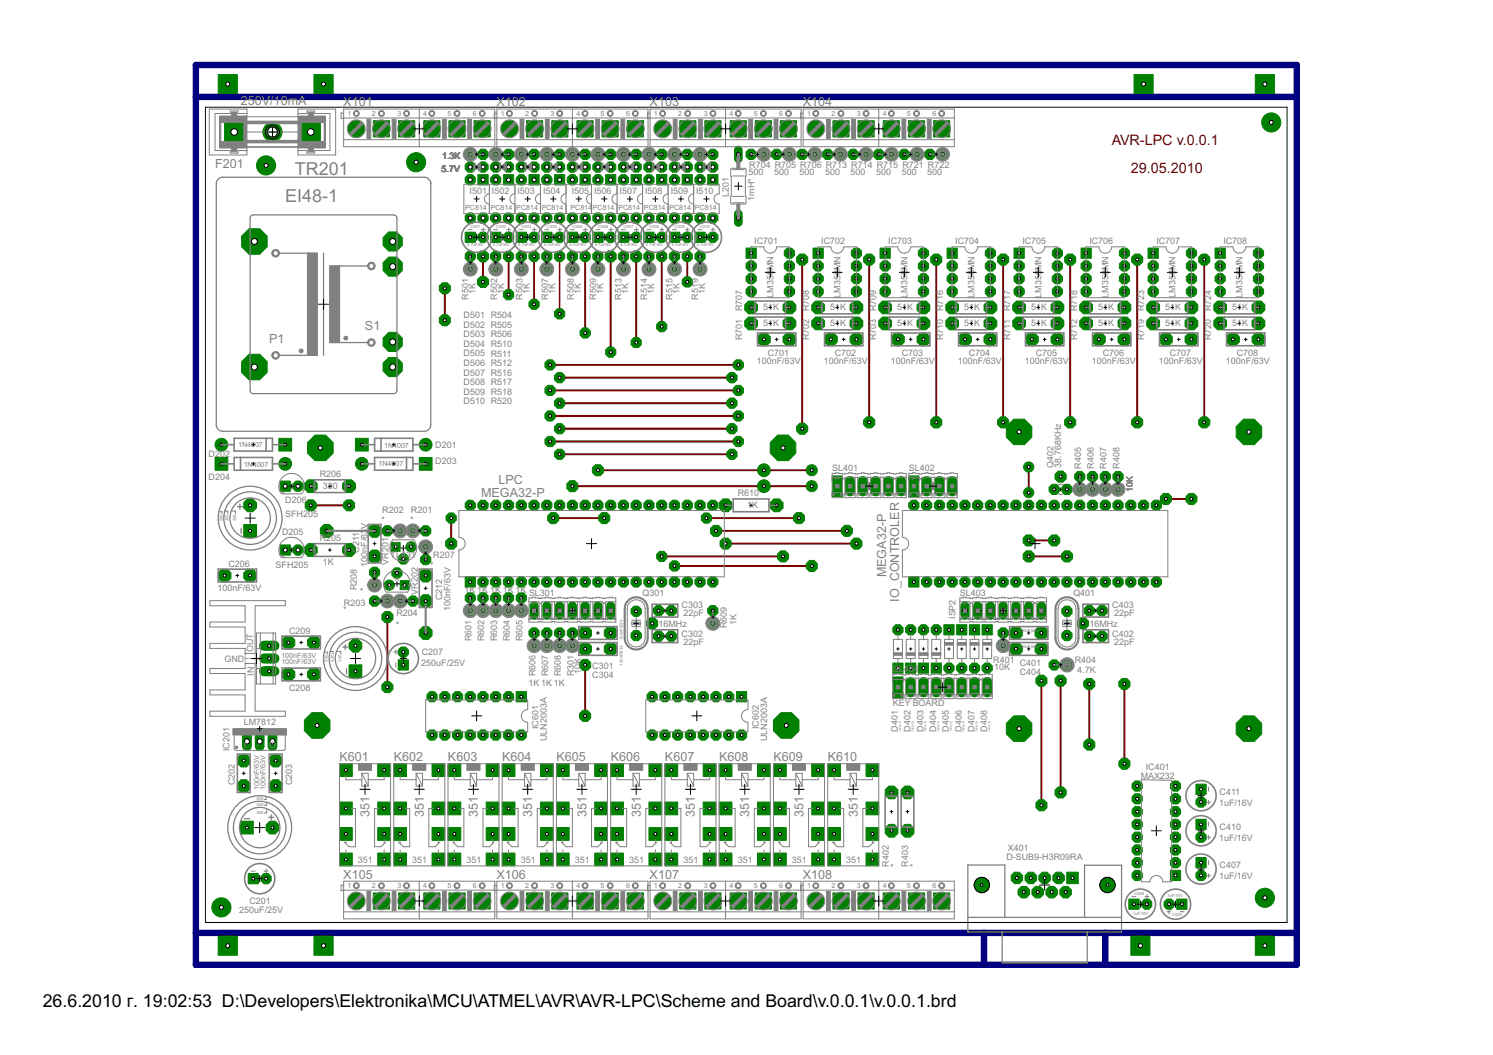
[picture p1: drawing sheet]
<svg xmlns="http://www.w3.org/2000/svg" width="297mm" height="210mm" viewBox="0 0 297 210" stroke-linecap="round" stroke-linejoin="round" font-family="sans-serif">
<defs><g id="words">
<g font-size="4" fill="#808080">
<text x="58.6" y="34.8">TR201</text>
<text x="56.7" y="40.2">EI48-1</text>
</g>
<text font-size="4" x="8.5" y="200.4">26.6.2010 г. 19:02:53 D:\Developers\Elektronika\MCU\ATMEL\AVR\AVR-LPC\Scheme and Board\v.0.0.1\v.0.0.1.brd</text>
<g font-size="3.2" fill="#800000">
<text x="221.2" y="28.8">AVR-LPC v.0.0.1</text>
<text x="225" y="34.5">29.05.2010</text>
</g>
<g font-size="2.8" fill="#808080">
<text x="47.9" y="20.9">250V/10mA</text>
<text x="68.3" y="21.2">X101</text>
<text x="98.8" y="21.2">X102</text>
<text x="129.2" y="21.2">X103</text>
<text x="159.7" y="21.2">X104</text>
<text x="42.8" y="33.4">F201</text>
<text x="72.6" y="65.6">S1</text>
<text x="53.6" y="68.2">P1</text>
<text x="95.7" y="98.8">MEGA32-P</text>
<text x="99.2" y="96.3">LPC</text>
<text x="176.3" y="114.9" transform="rotate(-90 176.3 114.9)">MEGA32-P</text>
<text x="178.9" y="119.7" transform="rotate(-90 178.9 119.7)">IO_CONTROLER</text>
<text x="67.5" y="151.3">K601</text>
<text x="78.3" y="151.3">K602</text>
<text x="89.1" y="151.3">K603</text>
<text x="99.9" y="151.3">K604</text>
<text x="110.7" y="151.3">K605</text>
<text x="121.5" y="151.3">K606</text>
<text x="132.3" y="151.3">K607</text>
<text x="143.1" y="151.3">K608</text>
<text x="153.9" y="151.3">K609</text>
<text x="164.7" y="151.3">K610</text>
<text x="73.5" y="162.5" transform="rotate(-90 73.5 162.5)">351</text>
<text x="84.3" y="162.5" transform="rotate(-90 84.3 162.5)">351</text>
<text x="95.1" y="162.5" transform="rotate(-90 95.1 162.5)">351</text>
<text x="105.9" y="162.5" transform="rotate(-90 105.9 162.5)">351</text>
<text x="116.7" y="162.5" transform="rotate(-90 116.7 162.5)">351</text>
<text x="127.5" y="162.5" transform="rotate(-90 127.5 162.5)">351</text>
<text x="138.3" y="162.5" transform="rotate(-90 138.3 162.5)">351</text>
<text x="149.1" y="162.5" transform="rotate(-90 149.1 162.5)">351</text>
<text x="159.8" y="162.5" transform="rotate(-90 159.8 162.5)">351</text>
<text x="170.6" y="162.5" transform="rotate(-90 170.6 162.5)">351</text>
<text x="68.3" y="174.8">X105</text>
<text x="98.8" y="174.8">X106</text>
<text x="129.2" y="174.8">X107</text>
<text x="159.7" y="174.8">X108</text>
</g>
<g font-size="2" fill="#808080">
<text x="87.9" y="34.3">5.7V</text>
<text x="88" y="31.7">1.3K</text>
<text x="148.9" y="34.9">500</text>
<text x="149.1" y="33.5">R704 R705 R706 R713 R714 R715 R721 R722</text>
<text x="154" y="34.9">500</text>
<text x="159.1" y="34.9">500</text>
<text x="164.2" y="34.9">500</text>
<text x="169.2" y="34.9">500</text>
<text x="174.3" y="34.9">500</text>
<text x="179.4" y="34.9">500</text>
<text x="184.5" y="34.9">500</text>
<text x="93.4" y="38.6">I501</text>
<text x="97.9" y="38.6">I502</text>
<text x="103" y="38.6">I503</text>
<text x="108" y="38.6">I504</text>
<text x="113.8" y="38.6">I505</text>
<text x="118.2" y="38.6">I506</text>
<text x="123.3" y="38.6">I507</text>
<text x="128.4" y="38.6">I508</text>
<text x="133.4" y="38.6">I509</text>
<text x="138.5" y="38.6">I510</text>
<text x="145" y="39.2" transform="rotate(-90 145 39.2)">L201</text>
<text x="150.1" y="40" transform="rotate(-90 150.1 40)">1mH*</text>
<text x="150.1" y="48.5">IC701</text>
<text x="163.4" y="48.5">IC702</text>
<text x="176.7" y="48.5">IC703</text>
<text x="190.1" y="48.5">IC704</text>
<text x="203.4" y="48.5">IC705</text>
<text x="216.7" y="48.5">IC706</text>
<text x="230.1" y="48.5">IC707</text>
<text x="243.4" y="48.5">IC708</text>
<text x="93.2" y="59.7" transform="rotate(-90 93.2 59.7)">R501</text>
<text x="94.6" y="58.5" transform="rotate(-90 94.6 58.5)">1K</text>
<text x="98.9" y="59.7" transform="rotate(-90 98.9 59.7)">R502</text>
<text x="100.3" y="58.5" transform="rotate(-90 100.3 58.5)">1K</text>
<text x="104" y="59.7" transform="rotate(-90 104 59.7)">R503</text>
<text x="105.4" y="58.5" transform="rotate(-90 105.4 58.5)">1K</text>
<text x="109.1" y="59.7" transform="rotate(-90 109.1 59.7)">R507</text>
<text x="110.5" y="58.5" transform="rotate(-90 110.5 58.5)">1K</text>
<text x="114.1" y="59.7" transform="rotate(-90 114.1 59.7)">R508</text>
<text x="115.5" y="58.5" transform="rotate(-90 115.5 58.5)">1K</text>
<text x="118.6" y="59.7" transform="rotate(-90 118.6 59.7)">R509</text>
<text x="120" y="58.5" transform="rotate(-90 120 58.5)">1K</text>
<text x="123.7" y="59.7" transform="rotate(-90 123.7 59.7)">R513</text>
<text x="125.1" y="58.5" transform="rotate(-90 125.1 58.5)">1K</text>
<text x="128.7" y="59.7" transform="rotate(-90 128.7 59.7)">R514</text>
<text x="130.1" y="58.5" transform="rotate(-90 130.1 58.5)">1K</text>
<text x="133.8" y="59.7" transform="rotate(-90 133.8 59.7)">R515</text>
<text x="135.2" y="58.5" transform="rotate(-90 135.2 58.5)">1K</text>
<text x="138.9" y="59.7" transform="rotate(-90 138.9 59.7)">R519</text>
<text x="140.3" y="58.5" transform="rotate(-90 140.3 58.5)">1K</text>
<text x="153.9" y="59.2" transform="rotate(-90 153.9 59.2)">LM358MN</text>
<text x="167.2" y="59.2" transform="rotate(-90 167.2 59.2)">LM358MN</text>
<text x="180.5" y="59.2" transform="rotate(-90 180.5 59.2)">LM358MN</text>
<text x="193.9" y="59.2" transform="rotate(-90 193.9 59.2)">LM358MN</text>
<text x="207.2" y="59.2" transform="rotate(-90 207.2 59.2)">LM358MN</text>
<text x="220.5" y="59.2" transform="rotate(-90 220.5 59.2)">LM358MN</text>
<text x="233.9" y="59.2" transform="rotate(-90 233.9 59.2)">LM358MN</text>
<text x="247.2" y="59.2" transform="rotate(-90 247.2 59.2)">LM358MN</text>
<text x="92.2" y="63.3">D501 R504</text>
<text x="92.2" y="65.2">D502 R505</text>
<text x="147.7" y="61.9" transform="rotate(-90 147.7 61.9)">R707</text>
<text x="151.8" y="64.9">51K</text>
<text x="151.8" y="61.7">51K</text>
<text x="161" y="61.9" transform="rotate(-90 161 61.9)">R708</text>
<text x="165.2" y="64.9">51K</text>
<text x="165.2" y="61.7">51K</text>
<text x="174.3" y="61.9" transform="rotate(-90 174.3 61.9)">R709</text>
<text x="178.5" y="64.9">51K</text>
<text x="178.5" y="61.7">51K</text>
<text x="187.7" y="61.9" transform="rotate(-90 187.7 61.9)">R716</text>
<text x="191.8" y="64.9">51K</text>
<text x="191.8" y="61.7">51K</text>
<text x="201" y="61.9" transform="rotate(-90 201 61.9)">R717</text>
<text x="205.2" y="64.9">51K</text>
<text x="205.2" y="61.7">51K</text>
<text x="214.3" y="61.9" transform="rotate(-90 214.3 61.9)">R718</text>
<text x="218.5" y="64.9">51K</text>
<text x="218.5" y="61.7">51K</text>
<text x="227.6" y="61.9" transform="rotate(-90 227.6 61.9)">R723</text>
<text x="231.8" y="64.9">51K</text>
<text x="231.8" y="61.7">51K</text>
<text x="241" y="61.9" transform="rotate(-90 241 61.9)">R724</text>
<text x="245.2" y="64.9">51K</text>
<text x="245.2" y="61.7">51K</text>
<text x="92.2" y="67.1">D503 R506</text>
<text x="92.2" y="69">D504 R510</text>
<text x="92.2" y="70.9">D505 R511</text>
<text x="147.7" y="67.7" transform="rotate(-90 147.7 67.7)">R701</text>
<text x="152.7" y="70.8">C701</text>
<text x="161" y="67.7" transform="rotate(-90 161 67.7)">R702</text>
<text x="166.1" y="70.8">C702</text>
<text x="174.3" y="67.7" transform="rotate(-90 174.3 67.7)">R703</text>
<text x="179.4" y="70.8">C703</text>
<text x="187.7" y="67.7" transform="rotate(-90 187.7 67.7)">R710</text>
<text x="192.7" y="70.8">C704</text>
<text x="201" y="67.7" transform="rotate(-90 201 67.7)">R711</text>
<text x="206.1" y="70.8">C705</text>
<text x="214.3" y="67.7" transform="rotate(-90 214.3 67.7)">R712</text>
<text x="219.4" y="70.8">C706</text>
<text x="227.6" y="67.7" transform="rotate(-90 227.6 67.7)">R719</text>
<text x="232.7" y="70.8">C707</text>
<text x="241" y="67.7" transform="rotate(-90 241 67.7)">R720</text>
<text x="246.1" y="70.8">C708</text>
<text x="92.2" y="72.8">D506 R512</text>
<text x="92.2" y="74.7">D507 R516</text>
<text x="92.2" y="76.6">D508 R517</text>
<text x="150.6" y="72.5">100nF/63V</text>
<text x="163.9" y="72.5">100nF/63V</text>
<text x="177.2" y="72.5">100nF/63V</text>
<text x="190.6" y="72.5">100nF/63V</text>
<text x="203.9" y="72.5">100nF/63V</text>
<text x="217.2" y="72.5">100nF/63V</text>
<text x="230.6" y="72.5">100nF/63V</text>
<text x="243.9" y="72.5">100nF/63V</text>
<text x="92.2" y="78.5">D509 R518</text>
<text x="92.2" y="80.4">D510 R520</text>
<text x="86.6" y="89.1">D201</text>
<text x="41.5" y="91">D202</text>
<text x="41.5" y="95.5">D204</text>
<text x="63.6" y="95">R206</text>
<text x="86.6" y="92.3">D203</text>
<text x="165.6" y="93.8">SL401</text>
<text x="180.8" y="93.8">SL402</text>
<text x="209.6" y="93" transform="rotate(-90 209.6 93)">Q402</text>
<text x="211.1" y="93" transform="rotate(-90 211.1 93)">38.768KHz</text>
<text x="215.1" y="93.3" transform="rotate(-90 215.1 93.3)">R405</text>
<text x="217.6" y="93.3" transform="rotate(-90 217.6 93.3)">R406</text>
<text x="220.2" y="93.3" transform="rotate(-90 220.2 93.3)">R407</text>
<text x="222.7" y="93.3" transform="rotate(-90 222.7 93.3)">R408</text>
<text x="56.7" y="100.2">D206</text>
<text x="64.2" y="97.2">330</text>
<text x="146.8" y="98.8">R610</text>
<text x="148.7" y="101">1K</text>
<text x="225.4" y="97.9" transform="rotate(-90 225.4 97.9)">10K</text>
<text x="56.1" y="106.5">D205</text>
<text x="56.7" y="102.8">SFH205</text>
<text x="63.6" y="107.6">R205</text>
<text x="73.1" y="105.2" transform="rotate(-90 73.1 105.2)">V</text>
<text x="75.9" y="104.1">*</text>
<text x="76" y="102.1">R202</text>
<text x="81.6" y="104.1">*</text>
<text x="81.8" y="102.1">R201</text>
<text x="45.4" y="112.7">C206</text>
<text x="54.8" y="113">SFH205</text>
<text x="64.2" y="112.5">1K</text>
<text x="71.5" y="109.9" transform="rotate(-90 71.5 109.9)">C211</text>
<text x="73.1" y="112.7" transform="rotate(-90 73.1 112.7)">100nF/63</text>
<text x="77.3" y="112.3" transform="rotate(-90 77.3 112.3)">VR201</text>
<text x="77.7" y="110.9">TL431</text>
<text x="86.2" y="110.9">R207</text>
<text x="87" y="112.5" transform="rotate(-90 87 112.5)">*</text>
<text x="43.3" y="117.6">100nF/63V</text>
<text x="71" y="117.4" transform="rotate(-90 71 117.4)">R208</text>
<text x="73" y="117.6" transform="rotate(-90 73 117.6)">*</text>
<text x="83.2" y="118.3" transform="rotate(-90 83.2 118.3)">VR202</text>
<text x="88" y="119.5" transform="rotate(-90 88 119.5)">C212</text>
<text x="92.4" y="118.1">1K 1K 1K 1K 1K SL301</text>
<text x="127.8" y="118.6">Q301</text>
<text x="191" y="118.5">SL403</text>
<text x="213.6" y="118.6">Q401</text>
<text x="68.3" y="121.9">*</text>
<text x="68.4" y="120.5">R203</text>
<text x="78.8" y="124.9">*</text>
<text x="78.9" y="122.5">R204</text>
<text x="89.6" y="121.6" transform="rotate(-90 89.6 121.6)">100nF/63V</text>
<text x="131" y="124.7">16MHz</text>
<text x="135.6" y="121">C303</text>
<text x="136" y="122.6">22pF</text>
<text x="144.6" y="125" transform="rotate(-90 144.6 125)">R609</text>
<text x="146.5" y="124.4" transform="rotate(-90 146.5 124.4)">1K</text>
<text x="190.1" y="123.1" transform="rotate(-90 190.1 123.1)">ISP2</text>
<text x="216.7" y="124.7">16MHz</text>
<text x="221.3" y="121">C403</text>
<text x="221.7" y="122.6">22pF</text>
<text x="44.7" y="131.6">GND</text>
<text x="50.4" y="129.7" transform="rotate(-90 50.4 129.7)">OUT</text>
<text x="57.5" y="126.1">C209</text>
<text x="83.9" y="130.3">C207</text>
<text x="93.8" y="127.6" transform="rotate(-90 93.8 127.6)">R601</text>
<text x="96.4" y="127.6" transform="rotate(-90 96.4 127.6)">R602</text>
<text x="98.9" y="127.6" transform="rotate(-90 98.9 127.6)">R603</text>
<text x="101.4" y="127.6" transform="rotate(-90 101.4 127.6)">R604</text>
<text x="104" y="127.6" transform="rotate(-90 104 127.6)">R605</text>
<text x="135.6" y="126.7">C302</text>
<text x="136" y="128.3">22pF</text>
<text x="197.6" y="131.9">R401</text>
<text x="213.8" y="131.9">R404</text>
<text x="221.3" y="126.7">C402</text>
<text x="221.7" y="128.3">22pF</text>
<text x="50.5" y="134.4" transform="rotate(-90 50.5 134.4)">IN</text>
<text x="57.5" y="137.5">C208</text>
<text x="83.8" y="132.4">250uF/25V</text>
<text x="105.1" y="136.5">1K 1K 1K</text>
<text x="106.5" y="134.6" transform="rotate(-90 106.5 134.6)">R606</text>
<text x="109.1" y="134.6" transform="rotate(-90 109.1 134.6)">R607</text>
<text x="111.6" y="134.6" transform="rotate(-90 111.6 134.6)">R608</text>
<text x="114.1" y="134.6" transform="rotate(-90 114.1 134.6)">R301</text>
<text x="115.5" y="134.1" transform="rotate(-90 115.5 134.1)">10K</text>
<text x="117.8" y="133">C301</text>
<text x="117.8" y="134.9">C304</text>
<text x="177.6" y="133.8">SL</text>
<text x="179.8" y="133.8">404</text>
<text x="197.8" y="133.3">10K</text>
<text x="202.9" y="132.4">C401</text>
<text x="202.9" y="134.3">C404</text>
<text x="214.3" y="133.9">4.7K</text>
<text x="177.6" y="140.6">KEY BOARD</text>
<text x="45.6" y="149.4" transform="rotate(-90 45.6 149.4)">IC201</text>
<text x="48.5" y="148.8">I</text>
<text x="48.5" y="144.3">LM7812</text>
<text x="51" y="148.8">-</text>
<text x="53.6" y="148.8">O</text>
<text x="107.2" y="145" transform="rotate(-90 107.2 145)">IC601</text>
<text x="108.8" y="147.5" transform="rotate(-90 108.8 147.5)">ULN2003A</text>
<text x="151" y="145" transform="rotate(-90 151 145)">IC602</text>
<text x="152.6" y="147.5" transform="rotate(-90 152.6 147.5)">ULN2003A</text>
<text x="178.6" y="145.6" transform="rotate(-90 178.6 145.6)">D401</text>
<text x="181.2" y="145.6" transform="rotate(-90 181.2 145.6)">D402</text>
<text x="183.7" y="145.6" transform="rotate(-90 183.7 145.6)">D403</text>
<text x="186.3" y="145.6" transform="rotate(-90 186.3 145.6)">D404</text>
<text x="188.8" y="145.6" transform="rotate(-90 188.8 145.6)">D405</text>
<text x="191.3" y="145.6" transform="rotate(-90 191.3 145.6)">D406</text>
<text x="193.9" y="145.6" transform="rotate(-90 193.9 145.6)">D407</text>
<text x="196.4" y="145.6" transform="rotate(-90 196.4 145.6)">D408</text>
<text x="227" y="154.9">MAX232</text>
<text x="228" y="153.2">IC401</text>
<text x="46.7" y="156.3" transform="rotate(-90 46.7 156.3)">C202</text>
<text x="58.1" y="156.3" transform="rotate(-90 58.1 156.3)">C203</text>
<text x="242.5" y="160.4">1uF/16V</text>
<text x="242.6" y="158.2">C411</text>
<text x="242.5" y="167.4">1uF/16V</text>
<text x="242.6" y="165.2">C410</text>
<text x="71.2" y="171.8">351</text>
<text x="82" y="171.8">351</text>
<text x="92.8" y="171.8">351</text>
<text x="103.6" y="171.8">351</text>
<text x="114.4" y="171.8">351</text>
<text x="125.2" y="171.8">351</text>
<text x="136" y="171.8">351</text>
<text x="146.8" y="171.8">351</text>
<text x="157.6" y="171.8">351</text>
<text x="168.4" y="171.8">351</text>
<text x="176.9" y="172.4" transform="rotate(-90 176.9 172.4)">R402</text>
<text x="178.5" y="172.4" transform="rotate(-90 178.5 172.4)">*</text>
<text x="180.7" y="172.4" transform="rotate(-90 180.7 172.4)">R403</text>
<text x="182.3" y="172.4" transform="rotate(-90 182.3 172.4)">*</text>
<text x="200.2" y="171.2">D-SUB9-H3R09RA</text>
<text x="200.5" y="169.4">X401</text>
<text x="242.6" y="172.8">C407</text>
<text x="49.6" y="179.8">C201</text>
<text x="242.5" y="175">1uF/16V</text>
<text x="47.6" y="181.6">250uF/25V</text>
</g>
<g font-size="1.6" fill="#808080">
<text x="69.2" y="23.1">1</text>
<text x="74" y="23.1">2</text>
<text x="79.1" y="23.1">3</text>
<text x="84.2" y="23.1">4</text>
<text x="89" y="23.1">5</text>
<text x="94.1" y="23.1">6</text>
<text x="99.6" y="23.1">1</text>
<text x="104.5" y="23.1">2</text>
<text x="109.5" y="23.1">3</text>
<text x="114.7" y="23.1">4</text>
<text x="119.5" y="23.1">5</text>
<text x="124.6" y="23.1">6</text>
<text x="130.1" y="23.1">1</text>
<text x="134.9" y="23.1">2</text>
<text x="140" y="23.1">3</text>
<text x="145.1" y="23.1">4</text>
<text x="150" y="23.1">5</text>
<text x="155" y="23.1">6</text>
<text x="160.6" y="23.1">1</text>
<text x="165.4" y="23.1">2</text>
<text x="170.5" y="23.1">3</text>
<text x="175.6" y="23.1">4</text>
<text x="180.4" y="23.1">5</text>
<text x="185.5" y="23.1">6</text>
<text x="92.6" y="41.9">PC814</text>
<text x="97.6" y="41.9">PC814</text>
<text x="102.7" y="41.9">PC814</text>
<text x="107.8" y="41.9">PC814</text>
<text x="113.5" y="41.9">PC814</text>
<text x="117.9" y="41.9">PC814</text>
<text x="123" y="41.9">PC814</text>
<text x="128.1" y="41.9">PC814</text>
<text x="133.2" y="41.9">PC814</text>
<text x="138.3" y="41.9">PC814</text>
<text x="47.4" y="88.9">1N4007</text>
<text x="76.4" y="89.1">1N4007</text>
<text x="48.5" y="92.9">1N4007</text>
<text x="75.3" y="92.7">1N4007</text>
<text x="167.1" y="95.8" transform="rotate(-90 167.1 95.8)">1</text>
<text x="182.3" y="95.8" transform="rotate(-90 182.3 95.8)">1</text>
<text x="106.8" y="120.5" transform="rotate(-90 106.8 120.5)">1</text>
<text x="192.5" y="120.5" transform="rotate(-90 192.5 120.5)">1</text>
<text x="56" y="130.9">100nF/63V</text>
<text x="56" y="132.2">100nF/63V</text>
<text x="179.1" y="135.8" transform="rotate(-90 179.1 135.8)">1</text>
<text x="51.5" y="157.2" transform="rotate(-90 51.5 157.2)">100nF/63V</text>
<text x="52.8" y="157.2" transform="rotate(-90 52.8 157.2)">100nF/63V</text>
<text x="69.2" y="176.7">1</text>
<text x="74" y="176.7">2</text>
<text x="79.1" y="176.7">3</text>
<text x="84.2" y="176.7">4</text>
<text x="89" y="176.7">5</text>
<text x="94.1" y="176.7">6</text>
<text x="99.6" y="176.7">1</text>
<text x="104.5" y="176.7">2</text>
<text x="109.5" y="176.7">3</text>
<text x="114.7" y="176.7">4</text>
<text x="119.5" y="176.7">5</text>
<text x="124.6" y="176.7">6</text>
<text x="130.1" y="176.7">1</text>
<text x="134.9" y="176.7">2</text>
<text x="140" y="176.7">3</text>
<text x="145.1" y="176.7">4</text>
<text x="150" y="176.7">5</text>
<text x="155" y="176.7">6</text>
<text x="160.6" y="176.7">1</text>
<text x="165.4" y="176.7">2</text>
<text x="170.5" y="176.7">3</text>
<text x="175.6" y="176.7">4</text>
<text x="180.4" y="176.7">5</text>
<text x="185.5" y="176.7">6</text>
</g>
<g font-size="1.3" fill="#808080">
<text x="78.5" y="108.6">C</text>
<text x="79.8" y="110.5">A</text>
<text x="81" y="108.6">R</text>
<text x="77.4" y="117.4">R</text>
<text x="78.6" y="115.5">A</text>
<text x="79.9" y="117.4">C</text>
</g>
<g font-size="1" fill="#808080">
<text x="93.6" y="45.4">C501</text>
<text x="98.7" y="45.4">C502</text>
<text x="103.7" y="45.4">C503</text>
<text x="108.8" y="45.4">C504</text>
<text x="113.9" y="45.4">C505</text>
<text x="119" y="45.4">C506</text>
<text x="124.1" y="45.4">C507</text>
<text x="129.1" y="45.4">C508</text>
<text x="134.2" y="45.4">C509</text>
<text x="139.3" y="45.4">C510</text>
<text x="92.9" y="48.9">4.7uF/6V</text>
<text x="98" y="48.9">4.7uF/6V</text>
<text x="103.1" y="48.9">4.7uF/6V</text>
<text x="108.2" y="48.9">4.7uF/6V</text>
<text x="113.3" y="48.9">4.7uF/6V</text>
<text x="118.3" y="48.9">4.7uF/6V</text>
<text x="123.4" y="48.9">4.7uF/6V</text>
<text x="128.5" y="48.9">4.7uF/6V</text>
<text x="133.6" y="48.9">4.7uF/6V</text>
<text x="138.7" y="48.9">4.7uF/6V</text>
<text x="44.3" y="103.7" transform="rotate(-90 44.3 103.7)">500</text>
<text x="45.4" y="103.7" transform="rotate(-90 45.4 103.7)">400</text>
<text x="47" y="103.7" transform="rotate(-90 47 103.7)">300</text>
<text x="202.6" y="125.8">100nF/63V</text>
<text x="65.3" y="131.6" transform="rotate(-90 65.3 131.6)">500</text>
<text x="66.4" y="131.6" transform="rotate(-90 66.4 131.6)">400</text>
<text x="67.9" y="131.6" transform="rotate(-90 67.9 131.6)">300</text>
<text x="123.9" y="127.3" transform="rotate(-90 123.9 127.3)">100nF/63V</text>
<text x="202.6" y="129">100nF/63V</text>
<text x="123.9" y="132.4" transform="rotate(-90 123.9 132.4)">100nF/63V</text>
<text x="51" y="159.2">500</text>
<text x="51" y="160.3">400</text>
<text x="51" y="161.9">300</text>
<text x="225.6" y="178.1">C408</text>
<text x="232.2" y="178.5">1uF/16V</text>
<text x="225.4" y="182">1uF/16V</text>
<text x="233.1" y="182.3">C409</text>
</g>
<g font-size=".7" fill="#808080">
<text x="179.3" y="145.6" transform="rotate(-90 179.3 145.6)">1N1418</text>
<text x="181.8" y="145.6" transform="rotate(-90 181.8 145.6)">1N1418</text>
<text x="184.4" y="145.6" transform="rotate(-90 184.4 145.6)">1N1418</text>
<text x="186.9" y="145.6" transform="rotate(-90 186.9 145.6)">1N1418</text>
<text x="189.4" y="145.6" transform="rotate(-90 189.4 145.6)">1N1418</text>
<text x="192" y="145.6" transform="rotate(-90 192 145.6)">1N1418</text>
<text x="194.5" y="145.6" transform="rotate(-90 194.5 145.6)">1N1418</text>
<text x="197.1" y="145.6" transform="rotate(-90 197.1 145.6)">1N1418</text>
</g>
</g></defs>
<path d="M210.8 97.4h.5zM211 97.1v.5z" fill="#000" stroke="#000" stroke-width=".2"/>
<path d="M210.3 96.6l.7-.2 .7 .2M210.3 98.1l.7 .3 .7-.3" fill="none" stroke="#808080" stroke-width=".2"/>
<g fill="#000080" stroke="#000080" stroke-width="1.3">
<path d="M39 19.3h219z"/>
<path d="M258 19.3v166.3z"/>
<path d="M219.9 185.6h38.1z"/>
<path d="M39 185.6h156.8z"/>
<path d="M39 19.3v166.3z"/>
<path d="M39 185.6v6.4z"/>
<path d="M39 192h156.8z"/>
<path d="M195.8 185.6v6.4z"/>
<path d="M195.8 185.6h24.1z"/>
<path d="M219.9 185.6v6.4z"/>
<path d="M219.9 192h38.1z"/>
<path d="M258 185.6v6.4z"/>
<path d="M39 12.9v6.4z"/>
<path d="M39 12.9h219z"/>
<path d="M258 12.9v6.4z"/>
<path d="M195.8 192h24.1z"/>
</g>
<g fill="#800000" stroke="#800000" stroke-width=".38">
<path d="M116.4 132.3v10.1z"/>
<path d="M211 135.4v22.3z"/>
<path d="M61.8 100.5h7.6z"/>
<path d="M88.5 57.4v6.3z"/>
<path d="M204.7 92.9v5.1z"/>
<path d="M207.2 135.4v24.8z"/>
<path d="M159.6 51.6v33.7z"/>
<path d="M172.9 51.6v32.4z"/>
<path d="M186.3 51.6v32.4z"/>
<path d="M199.6 51.6v32.4z"/>
<path d="M212.9 51.6v32.4z"/>
<path d="M226.3 51.6v32.4z"/>
<path d="M239.6 51.6v32.4z"/>
<path d="M77.1 122.8v13.9z"/>
<path d="M89.8 103.1v5.1z"/>
<path d="M140.5 103.1h18.5z"/>
<path d="M110.1 103.1h10.1z"/>
<path d="M152 93.6h9.5z"/>
<path d="M119 93.6h33z"/>
<path d="M113.9 96.7h38.1z"/>
<path d="M152 96.7h9.5z"/>
<path d="M109.4 72.6h37.5z"/>
<path d="M109.4 77.7h37.5z"/>
<path d="M111.3 90.4h34.3z"/>
<path d="M96.1 51v5.1z"/>
<path d="M101.2 51v7.6z"/>
<path d="M106.3 51v9.5z"/>
<path d="M116.4 51v15.3z"/>
<path d="M121.5 51v19.1z"/>
<path d="M126.6 51v17.2z"/>
<path d="M131.7 51v14z"/>
<path d="M136.7 51v5.1z"/>
<path d="M142.5 105.6h26z"/>
<path d="M204.7 110.7h7.6z"/>
<path d="M144.4 108.2h26z"/>
<path d="M204.7 107.5h5z"/>
<path d="M131.7 110.7h24.1z"/>
<path d="M216.7 136.1v12z"/>
<path d="M134.2 112.6h27.3z"/>
<path d="M223.7 136.1v15.9z"/>
<path d="M232 99.3h5z"/>
</g>
<g fill="#800000" stroke="#800000" stroke-width=".42">
<path d="M111.3 75.1h34.3z"/>
<path d="M111.3 80.2h34.3z"/>
<path d="M111.3 85.3h34.3z"/>
<path d="M109.4 82.8h37.5z"/>
<path d="M109.4 87.8h37.5z"/>
</g>
<path d="M111.3 51v11.4z" fill="#800000" stroke="#800000" stroke-width=".32"/>
<circle cx="70.9" cy="25.6" r="1.74" fill="#008000" stroke="#008000" stroke-width=".2"/>
<circle cx="70.9" cy="25.6" r=".3" fill="#fff" stroke="#000" stroke-width=".2"/>
<path d="M74.3 24h3.2v3.2h-3.2z" fill="#008000" stroke="#008000" stroke-width=".2"/>
<circle cx="75.9" cy="25.6" r=".3" fill="#fff" stroke="#000" stroke-width=".2"/>
<path d="M79.3 24h3.2v3.2h-3.2z" fill="#008000" stroke="#008000" stroke-width=".2"/>
<circle cx="80.9" cy="25.6" r=".3" fill="#fff" stroke="#000" stroke-width=".2"/>
<path d="M84.3 24h3.2v3.2h-3.2z" fill="#008000" stroke="#008000" stroke-width=".2"/>
<circle cx="85.9" cy="25.6" r=".3" fill="#fff" stroke="#000" stroke-width=".2"/>
<path d="M89.3 24h3.2v3.2h-3.2z" fill="#008000" stroke="#008000" stroke-width=".2"/>
<circle cx="90.9" cy="25.6" r=".3" fill="#fff" stroke="#000" stroke-width=".2"/>
<path d="M94.3 24h3.2v3.2h-3.2z" fill="#008000" stroke="#008000" stroke-width=".2"/>
<circle cx="95.9" cy="25.6" r=".3" fill="#fff" stroke="#000" stroke-width=".2"/>
<circle cx="101.4" cy="25.6" r="1.74" fill="#008000" stroke="#008000" stroke-width=".2"/>
<circle cx="101.4" cy="25.6" r=".3" fill="#fff" stroke="#000" stroke-width=".2"/>
<path d="M104.8 24h3.2v3.2h-3.2z" fill="#008000" stroke="#008000" stroke-width=".2"/>
<circle cx="106.4" cy="25.6" r=".3" fill="#fff" stroke="#000" stroke-width=".2"/>
<path d="M109.8 24h3.2v3.2h-3.2z" fill="#008000" stroke="#008000" stroke-width=".2"/>
<circle cx="111.4" cy="25.6" r=".3" fill="#fff" stroke="#000" stroke-width=".2"/>
<path d="M114.8 24h3.2v3.2h-3.2z" fill="#008000" stroke="#008000" stroke-width=".2"/>
<circle cx="116.4" cy="25.6" r=".3" fill="#fff" stroke="#000" stroke-width=".2"/>
<path d="M119.8 24h3.2v3.2h-3.2z" fill="#008000" stroke="#008000" stroke-width=".2"/>
<circle cx="121.4" cy="25.6" r=".3" fill="#fff" stroke="#000" stroke-width=".2"/>
<path d="M124.8 24h3.2v3.2h-3.2z" fill="#008000" stroke="#008000" stroke-width=".2"/>
<circle cx="126.4" cy="25.6" r=".3" fill="#fff" stroke="#000" stroke-width=".2"/>
<circle cx="131.8" cy="25.6" r="1.74" fill="#008000" stroke="#008000" stroke-width=".2"/>
<circle cx="131.8" cy="25.6" r=".3" fill="#fff" stroke="#000" stroke-width=".2"/>
<path d="M135.2 24h3.3v3.2h-3.3z" fill="#008000" stroke="#008000" stroke-width=".2"/>
<circle cx="136.8" cy="25.6" r=".3" fill="#fff" stroke="#000" stroke-width=".2"/>
<path d="M140.2 24h3.2v3.2h-3.2z" fill="#008000" stroke="#008000" stroke-width=".2"/>
<circle cx="141.8" cy="25.6" r=".3" fill="#fff" stroke="#000" stroke-width=".2"/>
<path d="M145.3 24h3.2v3.2h-3.2z" fill="#008000" stroke="#008000" stroke-width=".2"/>
<circle cx="146.9" cy="25.6" r=".3" fill="#fff" stroke="#000" stroke-width=".2"/>
<path d="M150.3 24h3.2v3.2h-3.2z" fill="#008000" stroke="#008000" stroke-width=".2"/>
<circle cx="151.9" cy="25.6" r=".3" fill="#fff" stroke="#000" stroke-width=".2"/>
<path d="M155.3 24h3.2v3.2h-3.2z" fill="#008000" stroke="#008000" stroke-width=".2"/>
<circle cx="156.9" cy="25.6" r=".3" fill="#fff" stroke="#000" stroke-width=".2"/>
<circle cx="162.3" cy="25.6" r="1.74" fill="#008000" stroke="#008000" stroke-width=".2"/>
<circle cx="162.3" cy="25.6" r=".3" fill="#fff" stroke="#000" stroke-width=".2"/>
<path d="M165.7 24h3.2v3.2h-3.2z" fill="#008000" stroke="#008000" stroke-width=".2"/>
<circle cx="167.3" cy="25.6" r=".3" fill="#fff" stroke="#000" stroke-width=".2"/>
<path d="M170.7 24h3.2v3.2h-3.2z" fill="#008000" stroke="#008000" stroke-width=".2"/>
<circle cx="172.3" cy="25.6" r=".3" fill="#fff" stroke="#000" stroke-width=".2"/>
<path d="M175.7 24h3.2v3.2h-3.2z" fill="#008000" stroke="#008000" stroke-width=".2"/>
<circle cx="177.3" cy="25.6" r=".3" fill="#fff" stroke="#000" stroke-width=".2"/>
<path d="M180.7 24h3.3v3.2h-3.3z" fill="#008000" stroke="#008000" stroke-width=".2"/>
<circle cx="182.4" cy="25.6" r=".3" fill="#fff" stroke="#000" stroke-width=".2"/>
<path d="M185.7 24h3.3v3.2h-3.3z" fill="#008000" stroke="#008000" stroke-width=".2"/>
<circle cx="187.3" cy="25.6" r=".3" fill="#fff" stroke="#000" stroke-width=".2"/>
<circle cx="70.9" cy="179.3" r="1.74" fill="#008000" stroke="#008000" stroke-width=".2"/>
<circle cx="70.9" cy="179.3" r=".3" fill="#fff" stroke="#000" stroke-width=".2"/>
<path d="M74.3 177.7h3.2v3.2h-3.2z" fill="#008000" stroke="#008000" stroke-width=".2"/>
<circle cx="75.9" cy="179.3" r=".3" fill="#fff" stroke="#000" stroke-width=".2"/>
<path d="M79.3 177.7h3.2v3.2h-3.2z" fill="#008000" stroke="#008000" stroke-width=".2"/>
<circle cx="80.9" cy="179.3" r=".3" fill="#fff" stroke="#000" stroke-width=".2"/>
<path d="M84.3 177.7h3.2v3.2h-3.2z" fill="#008000" stroke="#008000" stroke-width=".2"/>
<circle cx="85.9" cy="179.3" r=".3" fill="#fff" stroke="#000" stroke-width=".2"/>
<path d="M89.3 177.7h3.2v3.2h-3.2z" fill="#008000" stroke="#008000" stroke-width=".2"/>
<circle cx="90.9" cy="179.3" r=".3" fill="#fff" stroke="#000" stroke-width=".2"/>
<path d="M94.3 177.7h3.2v3.2h-3.2z" fill="#008000" stroke="#008000" stroke-width=".2"/>
<circle cx="95.9" cy="179.3" r=".3" fill="#fff" stroke="#000" stroke-width=".2"/>
<circle cx="101.4" cy="179.3" r="1.74" fill="#008000" stroke="#008000" stroke-width=".2"/>
<circle cx="101.4" cy="179.3" r=".3" fill="#fff" stroke="#000" stroke-width=".2"/>
<path d="M104.8 177.7h3.2v3.2h-3.2z" fill="#008000" stroke="#008000" stroke-width=".2"/>
<circle cx="106.4" cy="179.3" r=".3" fill="#fff" stroke="#000" stroke-width=".2"/>
<path d="M109.8 177.7h3.2v3.2h-3.2z" fill="#008000" stroke="#008000" stroke-width=".2"/>
<circle cx="111.4" cy="179.3" r=".3" fill="#fff" stroke="#000" stroke-width=".2"/>
<path d="M114.8 177.7h3.2v3.2h-3.2z" fill="#008000" stroke="#008000" stroke-width=".2"/>
<circle cx="116.4" cy="179.3" r=".3" fill="#fff" stroke="#000" stroke-width=".2"/>
<path d="M119.8 177.7h3.2v3.2h-3.2z" fill="#008000" stroke="#008000" stroke-width=".2"/>
<circle cx="121.4" cy="179.3" r=".3" fill="#fff" stroke="#000" stroke-width=".2"/>
<path d="M124.8 177.7h3.2v3.2h-3.2z" fill="#008000" stroke="#008000" stroke-width=".2"/>
<circle cx="126.4" cy="179.3" r=".3" fill="#fff" stroke="#000" stroke-width=".2"/>
<circle cx="131.8" cy="179.3" r="1.74" fill="#008000" stroke="#008000" stroke-width=".2"/>
<circle cx="131.8" cy="179.3" r=".3" fill="#fff" stroke="#000" stroke-width=".2"/>
<path d="M135.2 177.7h3.3v3.2h-3.3z" fill="#008000" stroke="#008000" stroke-width=".2"/>
<circle cx="136.8" cy="179.3" r=".3" fill="#fff" stroke="#000" stroke-width=".2"/>
<path d="M140.2 177.7h3.2v3.2h-3.2z" fill="#008000" stroke="#008000" stroke-width=".2"/>
<circle cx="141.8" cy="179.3" r=".3" fill="#fff" stroke="#000" stroke-width=".2"/>
<path d="M145.3 177.7h3.2v3.2h-3.2z" fill="#008000" stroke="#008000" stroke-width=".2"/>
<circle cx="146.9" cy="179.3" r=".3" fill="#fff" stroke="#000" stroke-width=".2"/>
<path d="M150.3 177.7h3.2v3.2h-3.2z" fill="#008000" stroke="#008000" stroke-width=".2"/>
<circle cx="151.9" cy="179.3" r=".3" fill="#fff" stroke="#000" stroke-width=".2"/>
<path d="M155.3 177.7h3.2v3.2h-3.2z" fill="#008000" stroke="#008000" stroke-width=".2"/>
<circle cx="156.9" cy="179.3" r=".3" fill="#fff" stroke="#000" stroke-width=".2"/>
<circle cx="162.3" cy="179.3" r="1.74" fill="#008000" stroke="#008000" stroke-width=".2"/>
<circle cx="162.3" cy="179.3" r=".3" fill="#fff" stroke="#000" stroke-width=".2"/>
<path d="M165.7 177.7h3.2v3.2h-3.2z" fill="#008000" stroke="#008000" stroke-width=".2"/>
<circle cx="167.3" cy="179.3" r=".3" fill="#fff" stroke="#000" stroke-width=".2"/>
<path d="M170.7 177.7h3.2v3.2h-3.2z" fill="#008000" stroke="#008000" stroke-width=".2"/>
<circle cx="172.3" cy="179.3" r=".3" fill="#fff" stroke="#000" stroke-width=".2"/>
<path d="M175.7 177.7h3.2v3.2h-3.2z" fill="#008000" stroke="#008000" stroke-width=".2"/>
<circle cx="177.3" cy="179.3" r=".3" fill="#fff" stroke="#000" stroke-width=".2"/>
<path d="M180.7 177.7h3.3v3.2h-3.3z" fill="#008000" stroke="#008000" stroke-width=".2"/>
<circle cx="182.4" cy="179.3" r=".3" fill="#fff" stroke="#000" stroke-width=".2"/>
<path d="M185.7 177.7h3.3v3.2h-3.3z" fill="#008000" stroke="#008000" stroke-width=".2"/>
<circle cx="187.3" cy="179.3" r=".3" fill="#fff" stroke="#000" stroke-width=".2"/>
<circle cx="50.6" cy="48" r="2.75" fill="#008000" stroke="#008000" stroke-width=".2"/>
<circle cx="50.6" cy="48" r=".59" fill="#fff" stroke="#000" stroke-width=".2"/>
<circle cx="50.6" cy="73" r="2.75" fill="#008000" stroke="#008000" stroke-width=".2"/>
<circle cx="50.6" cy="73" r=".59" fill="#fff" stroke="#000" stroke-width=".2"/>
<circle cx="78.1" cy="73" r="2.06" fill="#008000" stroke="#008000" stroke-width=".2"/>
<circle cx="78.1" cy="73" r=".59" fill="#fff" stroke="#000" stroke-width=".2"/>
<circle cx="78.1" cy="68" r="2.06" fill="#008000" stroke="#008000" stroke-width=".2"/>
<circle cx="78.1" cy="68" r=".59" fill="#fff" stroke="#000" stroke-width=".2"/>
<circle cx="78.1" cy="53" r="2.06" fill="#008000" stroke="#008000" stroke-width=".2"/>
<circle cx="78.1" cy="53" r=".59" fill="#fff" stroke="#000" stroke-width=".2"/>
<circle cx="78.1" cy="48" r="2.06" fill="#008000" stroke="#008000" stroke-width=".2"/>
<circle cx="78.1" cy="48" r=".59" fill="#fff" stroke="#000" stroke-width=".2"/>
<path d="M59.9 24.4h3.8v3.8h-3.8z" fill="#008000" stroke="#008000" stroke-width=".2"/>
<circle cx="61.8" cy="26.3" r=".66" fill="#fff" stroke="#000" stroke-width=".2"/>
<path d="M44.7 24.4h3.8v3.8h-3.8z" fill="#008000" stroke="#008000" stroke-width=".2"/>
<circle cx="46.6" cy="26.3" r=".66" fill="#fff" stroke="#000" stroke-width=".2"/>
<circle cx="54.2" cy="26.3" r="1.91" fill="#008000" stroke="#008000" stroke-width=".2"/>
<circle cx="54.2" cy="26.3" r=".99" fill="#fff" stroke="#000" stroke-width=".2"/>
<path d="M49.1 146.6v1.9z" fill="#008000" stroke="#008000" stroke-width="1.9"/>
<circle cx="49.1" cy="147.5" r=".51" fill="#fff" stroke="#000" stroke-width=".2"/>
<path d="M51.7 146.6v1.9z" fill="#008000" stroke="#008000" stroke-width="1.9"/>
<circle cx="51.7" cy="147.5" r=".51" fill="#fff" stroke="#000" stroke-width=".2"/>
<path d="M54.2 146.6v1.9z" fill="#008000" stroke="#008000" stroke-width="1.9"/>
<circle cx="54.2" cy="147.5" r=".51" fill="#fff" stroke="#000" stroke-width=".2"/>
<path d="M52.6 131h2z" fill="#008000" stroke="#008000" stroke-width="2"/>
<circle cx="53.6" cy="131" r=".3" fill="#fff" stroke="#000" stroke-width=".2"/>
<path d="M52.6 128.5h2z" fill="#008000" stroke="#008000" stroke-width="2"/>
<circle cx="53.6" cy="128.5" r=".3" fill="#fff" stroke="#000" stroke-width=".2"/>
<path d="M52.6 133.5h2z" fill="#008000" stroke="#008000" stroke-width="2"/>
<circle cx="53.6" cy="133.5" r=".3" fill="#fff" stroke="#000" stroke-width=".2"/>
<path d="M48.5 104.4h2.5v2.5h-2.5z" fill="#008000" stroke="#008000" stroke-width=".2"/>
<circle cx="49.8" cy="105.6" r=".3" fill="#fff" stroke="#000" stroke-width=".2"/>
<circle cx="49.8" cy="100.5" r="1.38" fill="#008000" stroke="#008000" stroke-width=".2"/>
<circle cx="49.8" cy="100.5" r=".3" fill="#fff" stroke="#000" stroke-width=".2"/>
<circle cx="52.9" cy="174.8" r="1.1" fill="#008000" stroke="#008000" stroke-width=".2"/>
<circle cx="52.9" cy="174.8" r=".3" fill="#fff" stroke="#000" stroke-width=".2"/>
<path d="M49.4 173.8h2v2h-2z" fill="#008000" stroke="#008000" stroke-width=".2"/>
<circle cx="50.4" cy="174.8" r=".3" fill="#fff" stroke="#000" stroke-width=".2"/>
<circle cx="80.2" cy="129.8" r="1.1" fill="#008000" stroke="#008000" stroke-width=".2"/>
<circle cx="80.2" cy="129.8" r=".3" fill="#fff" stroke="#000" stroke-width=".2"/>
<path d="M79.2 131.3h2.1v2h-2.1z" fill="#008000" stroke="#008000" stroke-width=".2"/>
<circle cx="80.2" cy="132.3" r=".3" fill="#fff" stroke="#000" stroke-width=".2"/>
<circle cx="48.5" cy="151.3" r="1.38" fill="#008000" stroke="#008000" stroke-width=".2"/>
<circle cx="48.5" cy="151.3" r=".3" fill="#fff" stroke="#000" stroke-width=".2"/>
<circle cx="48.5" cy="156.4" r="1.38" fill="#008000" stroke="#008000" stroke-width=".2"/>
<circle cx="48.5" cy="156.4" r=".3" fill="#fff" stroke="#000" stroke-width=".2"/>
<circle cx="57.4" cy="134.2" r="1.38" fill="#008000" stroke="#008000" stroke-width=".2"/>
<circle cx="57.4" cy="134.2" r=".3" fill="#fff" stroke="#000" stroke-width=".2"/>
<circle cx="62.5" cy="134.2" r="1.38" fill="#008000" stroke="#008000" stroke-width=".2"/>
<circle cx="62.5" cy="134.2" r=".3" fill="#fff" stroke="#000" stroke-width=".2"/>
<circle cx="54.8" cy="151.3" r="1.38" fill="#008000" stroke="#008000" stroke-width=".2"/>
<circle cx="54.8" cy="151.3" r=".3" fill="#fff" stroke="#000" stroke-width=".2"/>
<circle cx="54.8" cy="156.4" r="1.38" fill="#008000" stroke="#008000" stroke-width=".2"/>
<circle cx="54.8" cy="156.4" r=".3" fill="#fff" stroke="#000" stroke-width=".2"/>
<circle cx="57.4" cy="127.8" r="1.38" fill="#008000" stroke="#008000" stroke-width=".2"/>
<circle cx="57.4" cy="127.8" r=".3" fill="#fff" stroke="#000" stroke-width=".2"/>
<circle cx="62.5" cy="127.8" r="1.38" fill="#008000" stroke="#008000" stroke-width=".2"/>
<circle cx="62.5" cy="127.8" r=".3" fill="#fff" stroke="#000" stroke-width=".2"/>
<path d="M47.9 163.4h2.5v2.5h-2.5z" fill="#008000" stroke="#008000" stroke-width=".2"/>
<circle cx="49.1" cy="164.7" r=".3" fill="#fff" stroke="#000" stroke-width=".2"/>
<circle cx="54.2" cy="164.7" r="1.38" fill="#008000" stroke="#008000" stroke-width=".2"/>
<circle cx="54.2" cy="164.7" r=".3" fill="#fff" stroke="#000" stroke-width=".2"/>
<path d="M69.4 132.3h2.6v2.5h-2.6z" fill="#008000" stroke="#008000" stroke-width=".2"/>
<circle cx="70.7" cy="133.5" r=".3" fill="#fff" stroke="#000" stroke-width=".2"/>
<circle cx="70.7" cy="128.5" r="1.38" fill="#008000" stroke="#008000" stroke-width=".2"/>
<circle cx="70.7" cy="128.5" r=".3" fill="#fff" stroke="#000" stroke-width=".2"/>
<circle cx="44.7" cy="114.5" r="1.38" fill="#008000" stroke="#008000" stroke-width=".2"/>
<circle cx="44.7" cy="114.5" r=".3" fill="#fff" stroke="#000" stroke-width=".2"/>
<circle cx="49.8" cy="114.5" r="1.38" fill="#008000" stroke="#008000" stroke-width=".2"/>
<circle cx="49.8" cy="114.5" r=".3" fill="#fff" stroke="#000" stroke-width=".2"/>
<circle cx="84.7" cy="88.5" r="1.27" fill="#008000" stroke="#008000" stroke-width=".2"/>
<circle cx="84.7" cy="88.5" r=".3" fill="#fff" stroke="#000" stroke-width=".2"/>
<path d="M70.7 87.2h2.6v2.5h-2.6z" fill="#008000" stroke="#008000" stroke-width=".2"/>
<circle cx="72" cy="88.5" r=".3" fill="#fff" stroke="#000" stroke-width=".2"/>
<circle cx="44" cy="88.5" r="1.27" fill="#008000" stroke="#008000" stroke-width=".2"/>
<circle cx="44" cy="88.5" r=".3" fill="#fff" stroke="#000" stroke-width=".2"/>
<path d="M55.5 87.2h2.5v2.5h-2.5z" fill="#008000" stroke="#008000" stroke-width=".2"/>
<circle cx="56.7" cy="88.5" r=".3" fill="#fff" stroke="#000" stroke-width=".2"/>
<circle cx="72" cy="92.3" r="1.27" fill="#008000" stroke="#008000" stroke-width=".2"/>
<circle cx="72" cy="92.3" r=".3" fill="#fff" stroke="#000" stroke-width=".2"/>
<path d="M83.4 91h2.6v2.6h-2.6z" fill="#008000" stroke="#008000" stroke-width=".2"/>
<circle cx="84.7" cy="92.3" r=".3" fill="#fff" stroke="#000" stroke-width=".2"/>
<circle cx="56.7" cy="92.3" r="1.27" fill="#008000" stroke="#008000" stroke-width=".2"/>
<circle cx="56.7" cy="92.3" r=".3" fill="#fff" stroke="#000" stroke-width=".2"/>
<path d="M42.8 91h2.5v2.6h-2.5z" fill="#008000" stroke="#008000" stroke-width=".2"/>
<circle cx="44" cy="92.3" r=".3" fill="#fff" stroke="#000" stroke-width=".2"/>
<circle cx="81.8" cy="108.8" r="1.02" fill="#008000" stroke="#008000" stroke-width=".2"/>
<circle cx="81.8" cy="108.8" r=".3" fill="#fff" stroke="#000" stroke-width=".2"/>
<circle cx="80.2" cy="111.2" r="1.1" fill="#008000" stroke="#008000" stroke-width=".2"/>
<circle cx="80.2" cy="111.2" r=".3" fill="#fff" stroke="#000" stroke-width=".2"/>
<path d="M77.8 107.9h1.8v1.8h-1.8z" fill="#008000" stroke="#008000" stroke-width=".2"/>
<circle cx="78.7" cy="108.8" r=".3" fill="#fff" stroke="#000" stroke-width=".2"/>
<circle cx="77.4" cy="116.4" r="1.02" fill="#008000" stroke="#008000" stroke-width=".2"/>
<circle cx="77.4" cy="116.4" r=".3" fill="#fff" stroke="#000" stroke-width=".2"/>
<circle cx="79" cy="114" r="1.1" fill="#008000" stroke="#008000" stroke-width=".2"/>
<circle cx="79" cy="114" r=".3" fill="#fff" stroke="#000" stroke-width=".2"/>
<path d="M79.6 115.5h1.8v1.8h-1.8z" fill="#008000" stroke="#008000" stroke-width=".2"/>
<circle cx="80.5" cy="116.4" r=".3" fill="#fff" stroke="#000" stroke-width=".2"/>
<circle cx="84.7" cy="105.6" r="1.1" fill="#008000" stroke="#008000" stroke-width=".2"/>
<circle cx="84.7" cy="105.6" r=".3" fill="#fff" stroke="#000" stroke-width=".2"/>
<circle cx="82.1" cy="105.6" r="1.1" fill="#008000" stroke="#008000" stroke-width=".2"/>
<circle cx="82.1" cy="105.6" r=".3" fill="#fff" stroke="#000" stroke-width=".2"/>
<circle cx="84.7" cy="111.3" r="1.1" fill="#008000" stroke="#008000" stroke-width=".2"/>
<circle cx="84.7" cy="111.3" r=".3" fill="#fff" stroke="#000" stroke-width=".2"/>
<circle cx="84.7" cy="108.8" r="1.1" fill="#008000" stroke="#008000" stroke-width=".2"/>
<circle cx="84.7" cy="108.8" r=".3" fill="#fff" stroke="#000" stroke-width=".2"/>
<circle cx="77.1" cy="105.6" r="1.1" fill="#008000" stroke="#008000" stroke-width=".2"/>
<circle cx="77.1" cy="105.6" r=".3" fill="#fff" stroke="#000" stroke-width=".2"/>
<circle cx="79.6" cy="105.6" r="1.1" fill="#008000" stroke="#008000" stroke-width=".2"/>
<circle cx="79.6" cy="105.6" r=".3" fill="#fff" stroke="#000" stroke-width=".2"/>
<circle cx="74.5" cy="119.6" r="1.1" fill="#008000" stroke="#008000" stroke-width=".2"/>
<circle cx="74.5" cy="119.6" r=".3" fill="#fff" stroke="#000" stroke-width=".2"/>
<circle cx="77.1" cy="119.6" r="1.1" fill="#008000" stroke="#008000" stroke-width=".2"/>
<circle cx="77.1" cy="119.6" r=".3" fill="#fff" stroke="#000" stroke-width=".2"/>
<circle cx="74.5" cy="113.9" r="1.1" fill="#008000" stroke="#008000" stroke-width=".2"/>
<circle cx="74.5" cy="113.9" r=".3" fill="#fff" stroke="#000" stroke-width=".2"/>
<circle cx="74.5" cy="116.4" r="1.1" fill="#008000" stroke="#008000" stroke-width=".2"/>
<circle cx="74.5" cy="116.4" r=".3" fill="#fff" stroke="#000" stroke-width=".2"/>
<circle cx="82.1" cy="119.6" r="1.1" fill="#008000" stroke="#008000" stroke-width=".2"/>
<circle cx="82.1" cy="119.6" r=".3" fill="#fff" stroke="#000" stroke-width=".2"/>
<circle cx="79.6" cy="119.6" r="1.1" fill="#008000" stroke="#008000" stroke-width=".2"/>
<circle cx="79.6" cy="119.6" r=".3" fill="#fff" stroke="#000" stroke-width=".2"/>
<circle cx="74.5" cy="105.6" r="1.38" fill="#008000" stroke="#008000" stroke-width=".2"/>
<circle cx="74.5" cy="105.6" r=".3" fill="#fff" stroke="#000" stroke-width=".2"/>
<circle cx="74.5" cy="110.7" r="1.38" fill="#008000" stroke="#008000" stroke-width=".2"/>
<circle cx="74.5" cy="110.7" r=".3" fill="#fff" stroke="#000" stroke-width=".2"/>
<circle cx="84.7" cy="119.6" r="1.38" fill="#008000" stroke="#008000" stroke-width=".2"/>
<circle cx="84.7" cy="119.6" r=".3" fill="#fff" stroke="#000" stroke-width=".2"/>
<circle cx="84.7" cy="114.5" r="1.38" fill="#008000" stroke="#008000" stroke-width=".2"/>
<circle cx="84.7" cy="114.5" r=".3" fill="#fff" stroke="#000" stroke-width=".2"/>
<path d="M146.9 42.5v1.8z" fill="#008000" stroke="#008000" stroke-width="1.7"/>
<circle cx="146.9" cy="43.4" r=".4" fill="#fff" stroke="#000" stroke-width=".2"/>
<path d="M146.9 29.8v1.8z" fill="#008000" stroke="#008000" stroke-width="1.7"/>
<circle cx="146.9" cy="30.7" r=".4" fill="#fff" stroke="#000" stroke-width=".2"/>
<path d="M92.5 114.8h2.1v2h-2.1z" fill="#008000" stroke="#008000" stroke-width=".2"/>
<circle cx="93.6" cy="115.8" r=".3" fill="#fff" stroke="#000" stroke-width=".2"/>
<circle cx="96.1" cy="115.8" r="1.1" fill="#008000" stroke="#008000" stroke-width=".2"/>
<circle cx="96.1" cy="115.8" r=".3" fill="#fff" stroke="#000" stroke-width=".2"/>
<circle cx="98.6" cy="115.8" r="1.1" fill="#008000" stroke="#008000" stroke-width=".2"/>
<circle cx="98.6" cy="115.8" r=".3" fill="#fff" stroke="#000" stroke-width=".2"/>
<circle cx="101.2" cy="115.8" r="1.1" fill="#008000" stroke="#008000" stroke-width=".2"/>
<circle cx="101.2" cy="115.8" r=".3" fill="#fff" stroke="#000" stroke-width=".2"/>
<circle cx="103.7" cy="115.8" r="1.1" fill="#008000" stroke="#008000" stroke-width=".2"/>
<circle cx="103.7" cy="115.8" r=".3" fill="#fff" stroke="#000" stroke-width=".2"/>
<circle cx="106.3" cy="115.8" r="1.1" fill="#008000" stroke="#008000" stroke-width=".2"/>
<circle cx="106.3" cy="115.8" r=".3" fill="#fff" stroke="#000" stroke-width=".2"/>
<circle cx="108.8" cy="115.8" r="1.1" fill="#008000" stroke="#008000" stroke-width=".2"/>
<circle cx="108.8" cy="115.8" r=".3" fill="#fff" stroke="#000" stroke-width=".2"/>
<circle cx="111.3" cy="115.8" r="1.1" fill="#008000" stroke="#008000" stroke-width=".2"/>
<circle cx="111.3" cy="115.8" r=".3" fill="#fff" stroke="#000" stroke-width=".2"/>
<circle cx="113.9" cy="115.8" r="1.1" fill="#008000" stroke="#008000" stroke-width=".2"/>
<circle cx="113.9" cy="115.8" r=".3" fill="#fff" stroke="#000" stroke-width=".2"/>
<circle cx="116.4" cy="115.8" r="1.1" fill="#008000" stroke="#008000" stroke-width=".2"/>
<circle cx="116.4" cy="115.8" r=".3" fill="#fff" stroke="#000" stroke-width=".2"/>
<circle cx="119" cy="115.8" r="1.1" fill="#008000" stroke="#008000" stroke-width=".2"/>
<circle cx="119" cy="115.8" r=".3" fill="#fff" stroke="#000" stroke-width=".2"/>
<circle cx="121.5" cy="115.8" r="1.1" fill="#008000" stroke="#008000" stroke-width=".2"/>
<circle cx="121.5" cy="115.8" r=".3" fill="#fff" stroke="#000" stroke-width=".2"/>
<circle cx="124" cy="115.8" r="1.1" fill="#008000" stroke="#008000" stroke-width=".2"/>
<circle cx="124" cy="115.8" r=".3" fill="#fff" stroke="#000" stroke-width=".2"/>
<circle cx="126.6" cy="115.8" r="1.1" fill="#008000" stroke="#008000" stroke-width=".2"/>
<circle cx="126.6" cy="115.8" r=".3" fill="#fff" stroke="#000" stroke-width=".2"/>
<circle cx="129.1" cy="115.8" r="1.1" fill="#008000" stroke="#008000" stroke-width=".2"/>
<circle cx="129.1" cy="115.8" r=".3" fill="#fff" stroke="#000" stroke-width=".2"/>
<circle cx="131.7" cy="115.8" r="1.1" fill="#008000" stroke="#008000" stroke-width=".2"/>
<circle cx="131.7" cy="115.8" r=".3" fill="#fff" stroke="#000" stroke-width=".2"/>
<circle cx="134.2" cy="115.8" r="1.1" fill="#008000" stroke="#008000" stroke-width=".2"/>
<circle cx="134.2" cy="115.8" r=".3" fill="#fff" stroke="#000" stroke-width=".2"/>
<circle cx="136.7" cy="115.8" r="1.1" fill="#008000" stroke="#008000" stroke-width=".2"/>
<circle cx="136.7" cy="115.8" r=".3" fill="#fff" stroke="#000" stroke-width=".2"/>
<circle cx="139.3" cy="115.8" r="1.1" fill="#008000" stroke="#008000" stroke-width=".2"/>
<circle cx="139.3" cy="115.8" r=".3" fill="#fff" stroke="#000" stroke-width=".2"/>
<circle cx="141.8" cy="115.8" r="1.1" fill="#008000" stroke="#008000" stroke-width=".2"/>
<circle cx="141.8" cy="115.8" r=".3" fill="#fff" stroke="#000" stroke-width=".2"/>
<circle cx="141.8" cy="100.5" r="1.1" fill="#008000" stroke="#008000" stroke-width=".2"/>
<circle cx="141.8" cy="100.5" r=".3" fill="#fff" stroke="#000" stroke-width=".2"/>
<circle cx="139.3" cy="100.5" r="1.1" fill="#008000" stroke="#008000" stroke-width=".2"/>
<circle cx="139.3" cy="100.5" r=".3" fill="#fff" stroke="#000" stroke-width=".2"/>
<circle cx="136.7" cy="100.5" r="1.1" fill="#008000" stroke="#008000" stroke-width=".2"/>
<circle cx="136.7" cy="100.5" r=".3" fill="#fff" stroke="#000" stroke-width=".2"/>
<circle cx="134.2" cy="100.5" r="1.1" fill="#008000" stroke="#008000" stroke-width=".2"/>
<circle cx="134.2" cy="100.5" r=".3" fill="#fff" stroke="#000" stroke-width=".2"/>
<circle cx="131.7" cy="100.5" r="1.1" fill="#008000" stroke="#008000" stroke-width=".2"/>
<circle cx="131.7" cy="100.5" r=".3" fill="#fff" stroke="#000" stroke-width=".2"/>
<circle cx="129.1" cy="100.5" r="1.1" fill="#008000" stroke="#008000" stroke-width=".2"/>
<circle cx="129.1" cy="100.5" r=".3" fill="#fff" stroke="#000" stroke-width=".2"/>
<circle cx="126.6" cy="100.5" r="1.1" fill="#008000" stroke="#008000" stroke-width=".2"/>
<circle cx="126.6" cy="100.5" r=".3" fill="#fff" stroke="#000" stroke-width=".2"/>
<circle cx="124" cy="100.5" r="1.1" fill="#008000" stroke="#008000" stroke-width=".2"/>
<circle cx="124" cy="100.5" r=".3" fill="#fff" stroke="#000" stroke-width=".2"/>
<circle cx="121.5" cy="100.5" r="1.1" fill="#008000" stroke="#008000" stroke-width=".2"/>
<circle cx="121.5" cy="100.5" r=".3" fill="#fff" stroke="#000" stroke-width=".2"/>
<circle cx="119" cy="100.5" r="1.1" fill="#008000" stroke="#008000" stroke-width=".2"/>
<circle cx="119" cy="100.5" r=".3" fill="#fff" stroke="#000" stroke-width=".2"/>
<circle cx="116.4" cy="100.5" r="1.1" fill="#008000" stroke="#008000" stroke-width=".2"/>
<circle cx="116.4" cy="100.5" r=".3" fill="#fff" stroke="#000" stroke-width=".2"/>
<circle cx="113.9" cy="100.5" r="1.1" fill="#008000" stroke="#008000" stroke-width=".2"/>
<circle cx="113.9" cy="100.5" r=".3" fill="#fff" stroke="#000" stroke-width=".2"/>
<circle cx="111.3" cy="100.5" r="1.1" fill="#008000" stroke="#008000" stroke-width=".2"/>
<circle cx="111.3" cy="100.5" r=".3" fill="#fff" stroke="#000" stroke-width=".2"/>
<circle cx="108.8" cy="100.5" r="1.1" fill="#008000" stroke="#008000" stroke-width=".2"/>
<circle cx="108.8" cy="100.5" r=".3" fill="#fff" stroke="#000" stroke-width=".2"/>
<circle cx="106.3" cy="100.5" r="1.1" fill="#008000" stroke="#008000" stroke-width=".2"/>
<circle cx="106.3" cy="100.5" r=".3" fill="#fff" stroke="#000" stroke-width=".2"/>
<circle cx="103.7" cy="100.5" r="1.1" fill="#008000" stroke="#008000" stroke-width=".2"/>
<circle cx="103.7" cy="100.5" r=".3" fill="#fff" stroke="#000" stroke-width=".2"/>
<circle cx="101.2" cy="100.5" r="1.1" fill="#008000" stroke="#008000" stroke-width=".2"/>
<circle cx="101.2" cy="100.5" r=".3" fill="#fff" stroke="#000" stroke-width=".2"/>
<circle cx="98.6" cy="100.5" r="1.1" fill="#008000" stroke="#008000" stroke-width=".2"/>
<circle cx="98.6" cy="100.5" r=".3" fill="#fff" stroke="#000" stroke-width=".2"/>
<circle cx="96.1" cy="100.5" r="1.1" fill="#008000" stroke="#008000" stroke-width=".2"/>
<circle cx="96.1" cy="100.5" r=".3" fill="#fff" stroke="#000" stroke-width=".2"/>
<circle cx="93.6" cy="100.5" r="1.1" fill="#008000" stroke="#008000" stroke-width=".2"/>
<circle cx="93.6" cy="100.5" r=".3" fill="#fff" stroke="#000" stroke-width=".2"/>
<circle cx="113.9" cy="125.9" r="1.1" fill="#008000" stroke="#008000" stroke-width=".2"/>
<circle cx="113.9" cy="125.9" r=".3" fill="#fff" stroke="#000" stroke-width=".2"/>
<circle cx="113.9" cy="128.5" r="1.1" fill="#008000" stroke="#008000" stroke-width=".2"/>
<circle cx="113.9" cy="128.5" r=".3" fill="#fff" stroke="#000" stroke-width=".2"/>
<circle cx="131" cy="126.6" r="1.1" fill="#008000" stroke="#008000" stroke-width=".2"/>
<circle cx="131" cy="126.6" r=".3" fill="#fff" stroke="#000" stroke-width=".2"/>
<circle cx="133.6" cy="126.6" r="1.1" fill="#008000" stroke="#008000" stroke-width=".2"/>
<circle cx="133.6" cy="126.6" r=".3" fill="#fff" stroke="#000" stroke-width=".2"/>
<circle cx="131" cy="121.5" r="1.1" fill="#008000" stroke="#008000" stroke-width=".2"/>
<circle cx="131" cy="121.5" r=".3" fill="#fff" stroke="#000" stroke-width=".2"/>
<circle cx="133.6" cy="121.5" r="1.1" fill="#008000" stroke="#008000" stroke-width=".2"/>
<circle cx="133.6" cy="121.5" r=".3" fill="#fff" stroke="#000" stroke-width=".2"/>
<circle cx="116.4" cy="125.9" r="1.38" fill="#008000" stroke="#008000" stroke-width=".2"/>
<circle cx="116.4" cy="125.9" r=".3" fill="#fff" stroke="#000" stroke-width=".2"/>
<circle cx="121.5" cy="125.9" r="1.38" fill="#008000" stroke="#008000" stroke-width=".2"/>
<circle cx="121.5" cy="125.9" r=".3" fill="#fff" stroke="#000" stroke-width=".2"/>
<circle cx="116.4" cy="129.1" r="1.38" fill="#008000" stroke="#008000" stroke-width=".2"/>
<circle cx="116.4" cy="129.1" r=".3" fill="#fff" stroke="#000" stroke-width=".2"/>
<circle cx="121.5" cy="129.1" r="1.38" fill="#008000" stroke="#008000" stroke-width=".2"/>
<circle cx="121.5" cy="129.1" r=".3" fill="#fff" stroke="#000" stroke-width=".2"/>
<circle cx="126.6" cy="126.4" r="1.1" fill="#008000" stroke="#008000" stroke-width=".2"/>
<circle cx="126.6" cy="126.4" r=".3" fill="#fff" stroke="#000" stroke-width=".2"/>
<circle cx="126.6" cy="121.6" r="1.1" fill="#008000" stroke="#008000" stroke-width=".2"/>
<circle cx="126.6" cy="121.6" r=".3" fill="#fff" stroke="#000" stroke-width=".2"/>
<path d="M106.3 120.6v1.8z" fill="#008000" stroke="#008000" stroke-width="1.8"/>
<circle cx="106.3" cy="121.5" r=".47" fill="#fff" stroke="#000" stroke-width=".2"/>
<path d="M108.8 120.6v1.8z" fill="#008000" stroke="#008000" stroke-width="1.8"/>
<circle cx="108.8" cy="121.5" r=".47" fill="#fff" stroke="#000" stroke-width=".2"/>
<path d="M111.3 120.6v1.8z" fill="#008000" stroke="#008000" stroke-width="1.8"/>
<circle cx="111.3" cy="121.5" r=".47" fill="#fff" stroke="#000" stroke-width=".2"/>
<path d="M113.9 120.6v1.8z" fill="#008000" stroke="#008000" stroke-width="1.8"/>
<circle cx="113.9" cy="121.5" r=".47" fill="#fff" stroke="#000" stroke-width=".2"/>
<path d="M116.4 120.6v1.8z" fill="#008000" stroke="#008000" stroke-width="1.8"/>
<circle cx="116.4" cy="121.5" r=".47" fill="#fff" stroke="#000" stroke-width=".2"/>
<path d="M121.5 120.6v1.8z" fill="#008000" stroke="#008000" stroke-width="1.8"/>
<circle cx="121.5" cy="121.5" r=".47" fill="#fff" stroke="#000" stroke-width=".2"/>
<path d="M119 120.6v1.8z" fill="#008000" stroke="#008000" stroke-width="1.8"/>
<circle cx="119" cy="121.5" r=".47" fill="#fff" stroke="#000" stroke-width=".2"/>
<path d="M180.8 114.8h2v2h-2z" fill="#008000" stroke="#008000" stroke-width=".2"/>
<circle cx="181.8" cy="115.8" r=".3" fill="#fff" stroke="#000" stroke-width=".2"/>
<circle cx="184.4" cy="115.8" r="1.1" fill="#008000" stroke="#008000" stroke-width=".2"/>
<circle cx="184.4" cy="115.8" r=".3" fill="#fff" stroke="#000" stroke-width=".2"/>
<circle cx="186.9" cy="115.8" r="1.1" fill="#008000" stroke="#008000" stroke-width=".2"/>
<circle cx="186.9" cy="115.8" r=".3" fill="#fff" stroke="#000" stroke-width=".2"/>
<circle cx="189.4" cy="115.8" r="1.1" fill="#008000" stroke="#008000" stroke-width=".2"/>
<circle cx="189.4" cy="115.8" r=".3" fill="#fff" stroke="#000" stroke-width=".2"/>
<circle cx="192" cy="115.8" r="1.1" fill="#008000" stroke="#008000" stroke-width=".2"/>
<circle cx="192" cy="115.8" r=".3" fill="#fff" stroke="#000" stroke-width=".2"/>
<circle cx="194.5" cy="115.8" r="1.1" fill="#008000" stroke="#008000" stroke-width=".2"/>
<circle cx="194.5" cy="115.8" r=".3" fill="#fff" stroke="#000" stroke-width=".2"/>
<circle cx="197" cy="115.8" r="1.1" fill="#008000" stroke="#008000" stroke-width=".2"/>
<circle cx="197" cy="115.8" r=".3" fill="#fff" stroke="#000" stroke-width=".2"/>
<circle cx="199.6" cy="115.8" r="1.1" fill="#008000" stroke="#008000" stroke-width=".2"/>
<circle cx="199.6" cy="115.8" r=".3" fill="#fff" stroke="#000" stroke-width=".2"/>
<circle cx="202.1" cy="115.8" r="1.1" fill="#008000" stroke="#008000" stroke-width=".2"/>
<circle cx="202.1" cy="115.8" r=".3" fill="#fff" stroke="#000" stroke-width=".2"/>
<circle cx="204.7" cy="115.8" r="1.1" fill="#008000" stroke="#008000" stroke-width=".2"/>
<circle cx="204.7" cy="115.8" r=".3" fill="#fff" stroke="#000" stroke-width=".2"/>
<circle cx="207.2" cy="115.8" r="1.1" fill="#008000" stroke="#008000" stroke-width=".2"/>
<circle cx="207.2" cy="115.8" r=".3" fill="#fff" stroke="#000" stroke-width=".2"/>
<circle cx="209.7" cy="115.8" r="1.1" fill="#008000" stroke="#008000" stroke-width=".2"/>
<circle cx="209.7" cy="115.8" r=".3" fill="#fff" stroke="#000" stroke-width=".2"/>
<circle cx="212.3" cy="115.8" r="1.1" fill="#008000" stroke="#008000" stroke-width=".2"/>
<circle cx="212.3" cy="115.8" r=".3" fill="#fff" stroke="#000" stroke-width=".2"/>
<circle cx="214.8" cy="115.8" r="1.1" fill="#008000" stroke="#008000" stroke-width=".2"/>
<circle cx="214.8" cy="115.8" r=".3" fill="#fff" stroke="#000" stroke-width=".2"/>
<circle cx="217.4" cy="115.8" r="1.1" fill="#008000" stroke="#008000" stroke-width=".2"/>
<circle cx="217.4" cy="115.8" r=".3" fill="#fff" stroke="#000" stroke-width=".2"/>
<circle cx="219.9" cy="115.8" r="1.1" fill="#008000" stroke="#008000" stroke-width=".2"/>
<circle cx="219.9" cy="115.8" r=".3" fill="#fff" stroke="#000" stroke-width=".2"/>
<circle cx="222.4" cy="115.8" r="1.1" fill="#008000" stroke="#008000" stroke-width=".2"/>
<circle cx="222.4" cy="115.8" r=".3" fill="#fff" stroke="#000" stroke-width=".2"/>
<circle cx="225" cy="115.8" r="1.1" fill="#008000" stroke="#008000" stroke-width=".2"/>
<circle cx="225" cy="115.8" r=".3" fill="#fff" stroke="#000" stroke-width=".2"/>
<circle cx="227.5" cy="115.8" r="1.1" fill="#008000" stroke="#008000" stroke-width=".2"/>
<circle cx="227.5" cy="115.8" r=".3" fill="#fff" stroke="#000" stroke-width=".2"/>
<circle cx="230.1" cy="115.8" r="1.1" fill="#008000" stroke="#008000" stroke-width=".2"/>
<circle cx="230.1" cy="115.8" r=".3" fill="#fff" stroke="#000" stroke-width=".2"/>
<circle cx="230.1" cy="100.5" r="1.1" fill="#008000" stroke="#008000" stroke-width=".2"/>
<circle cx="230.1" cy="100.5" r=".3" fill="#fff" stroke="#000" stroke-width=".2"/>
<circle cx="227.5" cy="100.5" r="1.1" fill="#008000" stroke="#008000" stroke-width=".2"/>
<circle cx="227.5" cy="100.5" r=".3" fill="#fff" stroke="#000" stroke-width=".2"/>
<circle cx="225" cy="100.5" r="1.1" fill="#008000" stroke="#008000" stroke-width=".2"/>
<circle cx="225" cy="100.5" r=".3" fill="#fff" stroke="#000" stroke-width=".2"/>
<circle cx="222.4" cy="100.5" r="1.1" fill="#008000" stroke="#008000" stroke-width=".2"/>
<circle cx="222.4" cy="100.5" r=".3" fill="#fff" stroke="#000" stroke-width=".2"/>
<circle cx="219.9" cy="100.5" r="1.1" fill="#008000" stroke="#008000" stroke-width=".2"/>
<circle cx="219.9" cy="100.5" r=".3" fill="#fff" stroke="#000" stroke-width=".2"/>
<circle cx="217.4" cy="100.5" r="1.1" fill="#008000" stroke="#008000" stroke-width=".2"/>
<circle cx="217.4" cy="100.5" r=".3" fill="#fff" stroke="#000" stroke-width=".2"/>
<circle cx="214.8" cy="100.5" r="1.1" fill="#008000" stroke="#008000" stroke-width=".2"/>
<circle cx="214.8" cy="100.5" r=".3" fill="#fff" stroke="#000" stroke-width=".2"/>
<circle cx="212.3" cy="100.5" r="1.1" fill="#008000" stroke="#008000" stroke-width=".2"/>
<circle cx="212.3" cy="100.5" r=".3" fill="#fff" stroke="#000" stroke-width=".2"/>
<circle cx="209.7" cy="100.5" r="1.1" fill="#008000" stroke="#008000" stroke-width=".2"/>
<circle cx="209.7" cy="100.5" r=".3" fill="#fff" stroke="#000" stroke-width=".2"/>
<circle cx="207.2" cy="100.5" r="1.1" fill="#008000" stroke="#008000" stroke-width=".2"/>
<circle cx="207.2" cy="100.5" r=".3" fill="#fff" stroke="#000" stroke-width=".2"/>
<circle cx="204.7" cy="100.5" r="1.1" fill="#008000" stroke="#008000" stroke-width=".2"/>
<circle cx="204.7" cy="100.5" r=".3" fill="#fff" stroke="#000" stroke-width=".2"/>
<circle cx="202.1" cy="100.5" r="1.1" fill="#008000" stroke="#008000" stroke-width=".2"/>
<circle cx="202.1" cy="100.5" r=".3" fill="#fff" stroke="#000" stroke-width=".2"/>
<circle cx="199.6" cy="100.5" r="1.1" fill="#008000" stroke="#008000" stroke-width=".2"/>
<circle cx="199.6" cy="100.5" r=".3" fill="#fff" stroke="#000" stroke-width=".2"/>
<circle cx="197" cy="100.5" r="1.1" fill="#008000" stroke="#008000" stroke-width=".2"/>
<circle cx="197" cy="100.5" r=".3" fill="#fff" stroke="#000" stroke-width=".2"/>
<circle cx="194.5" cy="100.5" r="1.1" fill="#008000" stroke="#008000" stroke-width=".2"/>
<circle cx="194.5" cy="100.5" r=".3" fill="#fff" stroke="#000" stroke-width=".2"/>
<circle cx="192" cy="100.5" r="1.1" fill="#008000" stroke="#008000" stroke-width=".2"/>
<circle cx="192" cy="100.5" r=".3" fill="#fff" stroke="#000" stroke-width=".2"/>
<circle cx="189.4" cy="100.5" r="1.1" fill="#008000" stroke="#008000" stroke-width=".2"/>
<circle cx="189.4" cy="100.5" r=".3" fill="#fff" stroke="#000" stroke-width=".2"/>
<circle cx="186.9" cy="100.5" r="1.1" fill="#008000" stroke="#008000" stroke-width=".2"/>
<circle cx="186.9" cy="100.5" r=".3" fill="#fff" stroke="#000" stroke-width=".2"/>
<circle cx="184.4" cy="100.5" r="1.1" fill="#008000" stroke="#008000" stroke-width=".2"/>
<circle cx="184.4" cy="100.5" r=".3" fill="#fff" stroke="#000" stroke-width=".2"/>
<circle cx="181.8" cy="100.5" r="1.1" fill="#008000" stroke="#008000" stroke-width=".2"/>
<circle cx="181.8" cy="100.5" r=".3" fill="#fff" stroke="#000" stroke-width=".2"/>
<circle cx="202.1" cy="125.9" r="1.38" fill="#008000" stroke="#008000" stroke-width=".2"/>
<circle cx="202.1" cy="125.9" r=".3" fill="#fff" stroke="#000" stroke-width=".2"/>
<circle cx="207.2" cy="125.9" r="1.38" fill="#008000" stroke="#008000" stroke-width=".2"/>
<circle cx="207.2" cy="125.9" r=".3" fill="#fff" stroke="#000" stroke-width=".2"/>
<circle cx="216.7" cy="126.6" r="1.1" fill="#008000" stroke="#008000" stroke-width=".2"/>
<circle cx="216.7" cy="126.6" r=".3" fill="#fff" stroke="#000" stroke-width=".2"/>
<circle cx="219.3" cy="126.6" r="1.1" fill="#008000" stroke="#008000" stroke-width=".2"/>
<circle cx="219.3" cy="126.6" r=".3" fill="#fff" stroke="#000" stroke-width=".2"/>
<circle cx="216.7" cy="121.5" r="1.1" fill="#008000" stroke="#008000" stroke-width=".2"/>
<circle cx="216.7" cy="121.5" r=".3" fill="#fff" stroke="#000" stroke-width=".2"/>
<circle cx="219.3" cy="121.5" r="1.1" fill="#008000" stroke="#008000" stroke-width=".2"/>
<circle cx="219.3" cy="121.5" r=".3" fill="#fff" stroke="#000" stroke-width=".2"/>
<circle cx="202.1" cy="129.1" r="1.38" fill="#008000" stroke="#008000" stroke-width=".2"/>
<circle cx="202.1" cy="129.1" r=".3" fill="#fff" stroke="#000" stroke-width=".2"/>
<circle cx="207.2" cy="129.1" r="1.38" fill="#008000" stroke="#008000" stroke-width=".2"/>
<circle cx="207.2" cy="129.1" r=".3" fill="#fff" stroke="#000" stroke-width=".2"/>
<circle cx="212.3" cy="126.4" r="1.1" fill="#008000" stroke="#008000" stroke-width=".2"/>
<circle cx="212.3" cy="126.4" r=".3" fill="#fff" stroke="#000" stroke-width=".2"/>
<circle cx="212.3" cy="121.6" r="1.1" fill="#008000" stroke="#008000" stroke-width=".2"/>
<circle cx="212.3" cy="121.6" r=".3" fill="#fff" stroke="#000" stroke-width=".2"/>
<circle cx="212.3" cy="97.4" r="1.1" fill="#008000" stroke="#008000" stroke-width=".2"/>
<circle cx="212.3" cy="97.4" r=".3" fill="#fff" stroke="#000" stroke-width=".2"/>
<circle cx="209.7" cy="97.4" r="1.1" fill="#008000" stroke="#008000" stroke-width=".2"/>
<circle cx="209.7" cy="97.4" r=".3" fill="#fff" stroke="#000" stroke-width=".2"/>
<circle cx="199.6" cy="125.9" r="1.1" fill="#008000" stroke="#008000" stroke-width=".2"/>
<circle cx="199.6" cy="125.9" r=".3" fill="#fff" stroke="#000" stroke-width=".2"/>
<circle cx="199.6" cy="128.5" r="1.1" fill="#008000" stroke="#008000" stroke-width=".2"/>
<circle cx="199.6" cy="128.5" r=".3" fill="#fff" stroke="#000" stroke-width=".2"/>
<circle cx="214.8" cy="94.8" r="1.1" fill="#008000" stroke="#008000" stroke-width=".2"/>
<circle cx="214.8" cy="94.8" r=".3" fill="#fff" stroke="#000" stroke-width=".2"/>
<circle cx="214.8" cy="97.4" r="1.1" fill="#008000" stroke="#008000" stroke-width=".2"/>
<circle cx="214.8" cy="97.4" r=".3" fill="#fff" stroke="#000" stroke-width=".2"/>
<circle cx="217.4" cy="94.8" r="1.1" fill="#008000" stroke="#008000" stroke-width=".2"/>
<circle cx="217.4" cy="94.8" r=".3" fill="#fff" stroke="#000" stroke-width=".2"/>
<circle cx="217.4" cy="97.4" r="1.1" fill="#008000" stroke="#008000" stroke-width=".2"/>
<circle cx="217.4" cy="97.4" r=".3" fill="#fff" stroke="#000" stroke-width=".2"/>
<circle cx="219.9" cy="94.8" r="1.1" fill="#008000" stroke="#008000" stroke-width=".2"/>
<circle cx="219.9" cy="94.8" r=".3" fill="#fff" stroke="#000" stroke-width=".2"/>
<circle cx="219.9" cy="97.4" r="1.1" fill="#008000" stroke="#008000" stroke-width=".2"/>
<circle cx="219.9" cy="97.4" r=".3" fill="#fff" stroke="#000" stroke-width=".2"/>
<circle cx="222.4" cy="94.8" r="1.1" fill="#008000" stroke="#008000" stroke-width=".2"/>
<circle cx="222.4" cy="94.8" r=".3" fill="#fff" stroke="#000" stroke-width=".2"/>
<circle cx="222.4" cy="97.4" r="1.1" fill="#008000" stroke="#008000" stroke-width=".2"/>
<circle cx="222.4" cy="97.4" r=".3" fill="#fff" stroke="#000" stroke-width=".2"/>
<circle cx="209.7" cy="132.3" r="1.1" fill="#008000" stroke="#008000" stroke-width=".2"/>
<circle cx="209.7" cy="132.3" r=".3" fill="#fff" stroke="#000" stroke-width=".2"/>
<circle cx="212.3" cy="132.3" r="1.1" fill="#008000" stroke="#008000" stroke-width=".2"/>
<circle cx="212.3" cy="132.3" r=".3" fill="#fff" stroke="#000" stroke-width=".2"/>
<circle cx="178.6" cy="125.3" r="1.1" fill="#008000" stroke="#008000" stroke-width=".2"/>
<circle cx="178.6" cy="125.3" r=".3" fill="#fff" stroke="#000" stroke-width=".2"/>
<path d="M177.6 131.9h2.1v2h-2.1z" fill="#008000" stroke="#008000" stroke-width=".2"/>
<circle cx="178.6" cy="132.9" r=".3" fill="#fff" stroke="#000" stroke-width=".2"/>
<circle cx="181.2" cy="125.3" r="1.1" fill="#008000" stroke="#008000" stroke-width=".2"/>
<circle cx="181.2" cy="125.3" r=".3" fill="#fff" stroke="#000" stroke-width=".2"/>
<path d="M180.2 131.9h2v2h-2z" fill="#008000" stroke="#008000" stroke-width=".2"/>
<circle cx="181.2" cy="132.9" r=".3" fill="#fff" stroke="#000" stroke-width=".2"/>
<circle cx="183.7" cy="125.3" r="1.1" fill="#008000" stroke="#008000" stroke-width=".2"/>
<circle cx="183.7" cy="125.3" r=".3" fill="#fff" stroke="#000" stroke-width=".2"/>
<path d="M182.7 131.9h2v2h-2z" fill="#008000" stroke="#008000" stroke-width=".2"/>
<circle cx="183.7" cy="132.9" r=".3" fill="#fff" stroke="#000" stroke-width=".2"/>
<circle cx="186.3" cy="125.3" r="1.1" fill="#008000" stroke="#008000" stroke-width=".2"/>
<circle cx="186.3" cy="125.3" r=".3" fill="#fff" stroke="#000" stroke-width=".2"/>
<path d="M185.3 131.9h2v2h-2z" fill="#008000" stroke="#008000" stroke-width=".2"/>
<circle cx="186.3" cy="132.9" r=".3" fill="#fff" stroke="#000" stroke-width=".2"/>
<circle cx="188.8" cy="132.9" r="1.1" fill="#008000" stroke="#008000" stroke-width=".2"/>
<circle cx="188.8" cy="132.9" r=".3" fill="#fff" stroke="#000" stroke-width=".2"/>
<path d="M187.8 124.3h2v2h-2z" fill="#008000" stroke="#008000" stroke-width=".2"/>
<circle cx="188.8" cy="125.3" r=".3" fill="#fff" stroke="#000" stroke-width=".2"/>
<circle cx="191.3" cy="132.9" r="1.1" fill="#008000" stroke="#008000" stroke-width=".2"/>
<circle cx="191.3" cy="132.9" r=".3" fill="#fff" stroke="#000" stroke-width=".2"/>
<path d="M190.3 124.3h2.1v2h-2.1z" fill="#008000" stroke="#008000" stroke-width=".2"/>
<circle cx="191.3" cy="125.3" r=".3" fill="#fff" stroke="#000" stroke-width=".2"/>
<circle cx="193.9" cy="132.9" r="1.1" fill="#008000" stroke="#008000" stroke-width=".2"/>
<circle cx="193.9" cy="132.9" r=".3" fill="#fff" stroke="#000" stroke-width=".2"/>
<path d="M192.9 124.3h2v2h-2z" fill="#008000" stroke="#008000" stroke-width=".2"/>
<circle cx="193.9" cy="125.3" r=".3" fill="#fff" stroke="#000" stroke-width=".2"/>
<circle cx="196.4" cy="132.9" r="1.1" fill="#008000" stroke="#008000" stroke-width=".2"/>
<circle cx="196.4" cy="132.9" r=".3" fill="#fff" stroke="#000" stroke-width=".2"/>
<path d="M195.4 124.3h2v2h-2z" fill="#008000" stroke="#008000" stroke-width=".2"/>
<circle cx="196.4" cy="125.3" r=".3" fill="#fff" stroke="#000" stroke-width=".2"/>
<path d="M178.6 135.7v2z" fill="#008000" stroke="#008000" stroke-width="2"/>
<circle cx="178.6" cy="136.7" r=".3" fill="#fff" stroke="#000" stroke-width=".2"/>
<path d="M181.2 135.7v2z" fill="#008000" stroke="#008000" stroke-width="2"/>
<circle cx="181.2" cy="136.7" r=".3" fill="#fff" stroke="#000" stroke-width=".2"/>
<path d="M183.7 135.7v2z" fill="#008000" stroke="#008000" stroke-width="2"/>
<circle cx="183.7" cy="136.7" r=".3" fill="#fff" stroke="#000" stroke-width=".2"/>
<path d="M186.3 135.7v2z" fill="#008000" stroke="#008000" stroke-width="2"/>
<circle cx="186.3" cy="136.7" r=".3" fill="#fff" stroke="#000" stroke-width=".2"/>
<path d="M188.8 135.7v2z" fill="#008000" stroke="#008000" stroke-width="2"/>
<circle cx="188.8" cy="136.7" r=".3" fill="#fff" stroke="#000" stroke-width=".2"/>
<path d="M193.9 135.7v2z" fill="#008000" stroke="#008000" stroke-width="2"/>
<circle cx="193.9" cy="136.7" r=".3" fill="#fff" stroke="#000" stroke-width=".2"/>
<path d="M191.3 135.7v2z" fill="#008000" stroke="#008000" stroke-width="2"/>
<circle cx="191.3" cy="136.7" r=".3" fill="#fff" stroke="#000" stroke-width=".2"/>
<path d="M196.4 135.7v2z" fill="#008000" stroke="#008000" stroke-width="2"/>
<circle cx="196.4" cy="136.7" r=".3" fill="#fff" stroke="#000" stroke-width=".2"/>
<g fill="#008000" stroke="#008000" stroke-width=".2">
<path d="M177.6 137.8h2.1v1h-2.1z"/>
<path d="M177.6 134.7h2.1v.9h-2.1z"/>
</g>
<path d="M192 120.6v1.8z" fill="#008000" stroke="#008000" stroke-width="1.8"/>
<circle cx="192" cy="121.5" r=".47" fill="#fff" stroke="#000" stroke-width=".2"/>
<path d="M194.5 120.6v1.8z" fill="#008000" stroke="#008000" stroke-width="1.8"/>
<circle cx="194.5" cy="121.5" r=".47" fill="#fff" stroke="#000" stroke-width=".2"/>
<path d="M197 120.6v1.8z" fill="#008000" stroke="#008000" stroke-width="1.8"/>
<circle cx="197" cy="121.5" r=".47" fill="#fff" stroke="#000" stroke-width=".2"/>
<path d="M199.6 120.6v1.8z" fill="#008000" stroke="#008000" stroke-width="1.8"/>
<circle cx="199.6" cy="121.5" r=".47" fill="#fff" stroke="#000" stroke-width=".2"/>
<path d="M202.1 120.6v1.8z" fill="#008000" stroke="#008000" stroke-width="1.8"/>
<circle cx="202.1" cy="121.5" r=".47" fill="#fff" stroke="#000" stroke-width=".2"/>
<path d="M207.2 120.6v1.8z" fill="#008000" stroke="#008000" stroke-width="1.8"/>
<circle cx="207.2" cy="121.5" r=".47" fill="#fff" stroke="#000" stroke-width=".2"/>
<path d="M204.7 120.6v1.8z" fill="#008000" stroke="#008000" stroke-width="1.8"/>
<circle cx="204.7" cy="121.5" r=".47" fill="#fff" stroke="#000" stroke-width=".2"/>
<circle cx="239" cy="174.2" r="1.1" fill="#008000" stroke="#008000" stroke-width=".2"/>
<circle cx="239" cy="174.2" r=".3" fill="#fff" stroke="#000" stroke-width=".2"/>
<path d="M237.9 170.6h2.1v2.1h-2.1z" fill="#008000" stroke="#008000" stroke-width=".2"/>
<circle cx="239" cy="171.6" r=".3" fill="#fff" stroke="#000" stroke-width=".2"/>
<circle cx="239" cy="166.6" r="1.1" fill="#008000" stroke="#008000" stroke-width=".2"/>
<circle cx="239" cy="166.6" r=".3" fill="#fff" stroke="#000" stroke-width=".2"/>
<path d="M237.9 163h2.1v2h-2.1z" fill="#008000" stroke="#008000" stroke-width=".2"/>
<circle cx="239" cy="164" r=".3" fill="#fff" stroke="#000" stroke-width=".2"/>
<circle cx="228.2" cy="179.9" r="1.1" fill="#008000" stroke="#008000" stroke-width=".2"/>
<circle cx="228.2" cy="179.9" r=".3" fill="#fff" stroke="#000" stroke-width=".2"/>
<path d="M224.6 178.9h2v2h-2z" fill="#008000" stroke="#008000" stroke-width=".2"/>
<circle cx="225.6" cy="179.9" r=".3" fill="#fff" stroke="#000" stroke-width=".2"/>
<circle cx="239" cy="159.6" r="1.1" fill="#008000" stroke="#008000" stroke-width=".2"/>
<circle cx="239" cy="159.6" r=".3" fill="#fff" stroke="#000" stroke-width=".2"/>
<path d="M237.9 156h2.1v2.1h-2.1z" fill="#008000" stroke="#008000" stroke-width=".2"/>
<circle cx="239" cy="157" r=".3" fill="#fff" stroke="#000" stroke-width=".2"/>
<circle cx="232.6" cy="179.9" r="1.1" fill="#008000" stroke="#008000" stroke-width=".2"/>
<circle cx="232.6" cy="179.9" r=".3" fill="#fff" stroke="#000" stroke-width=".2"/>
<path d="M234.1 178.9h2.1v2h-2.1z" fill="#008000" stroke="#008000" stroke-width=".2"/>
<circle cx="235.1" cy="179.9" r=".3" fill="#fff" stroke="#000" stroke-width=".2"/>
<path d="M212.2 173.5h2.3v2.3h-2.3z" fill="#008000" stroke="#008000" stroke-width=".2"/>
<circle cx="213.4" cy="174.7" r=".3" fill="#fff" stroke="#000" stroke-width=".2"/>
<circle cx="210.6" cy="174.7" r="1.23" fill="#008000" stroke="#008000" stroke-width=".2"/>
<circle cx="210.6" cy="174.7" r=".3" fill="#fff" stroke="#000" stroke-width=".2"/>
<circle cx="207.8" cy="174.7" r="1.23" fill="#008000" stroke="#008000" stroke-width=".2"/>
<circle cx="207.8" cy="174.7" r=".3" fill="#fff" stroke="#000" stroke-width=".2"/>
<circle cx="205.1" cy="174.7" r="1.23" fill="#008000" stroke="#008000" stroke-width=".2"/>
<circle cx="205.1" cy="174.7" r=".3" fill="#fff" stroke="#000" stroke-width=".2"/>
<circle cx="202.3" cy="174.7" r="1.23" fill="#008000" stroke="#008000" stroke-width=".2"/>
<circle cx="202.3" cy="174.7" r=".3" fill="#fff" stroke="#000" stroke-width=".2"/>
<circle cx="212" cy="177.5" r="1.23" fill="#008000" stroke="#008000" stroke-width=".2"/>
<circle cx="212" cy="177.5" r=".3" fill="#fff" stroke="#000" stroke-width=".2"/>
<circle cx="209.2" cy="177.5" r="1.23" fill="#008000" stroke="#008000" stroke-width=".2"/>
<circle cx="209.2" cy="177.5" r=".3" fill="#fff" stroke="#000" stroke-width=".2"/>
<circle cx="206.5" cy="177.5" r="1.23" fill="#008000" stroke="#008000" stroke-width=".2"/>
<circle cx="206.5" cy="177.5" r=".3" fill="#fff" stroke="#000" stroke-width=".2"/>
<circle cx="203.7" cy="177.5" r="1.23" fill="#008000" stroke="#008000" stroke-width=".2"/>
<circle cx="203.7" cy="177.5" r=".3" fill="#fff" stroke="#000" stroke-width=".2"/>
<circle cx="195.3" cy="176.1" r="1.52" fill="#008000" stroke="#008000" stroke-width=".2"/>
<circle cx="195.3" cy="176.1" r=".25" fill="#fff" stroke="#000" stroke-width=".2"/>
<circle cx="220.3" cy="176.1" r="1.52" fill="#008000" stroke="#008000" stroke-width=".2"/>
<circle cx="220.3" cy="176.1" r=".25" fill="#fff" stroke="#000" stroke-width=".2"/>
<circle cx="177.4" cy="165.3" r="1.38" fill="#008000" stroke="#008000" stroke-width=".2"/>
<circle cx="177.4" cy="165.3" r=".3" fill="#fff" stroke="#000" stroke-width=".2"/>
<circle cx="177.4" cy="157.7" r="1.38" fill="#008000" stroke="#008000" stroke-width=".2"/>
<circle cx="177.4" cy="157.7" r=".3" fill="#fff" stroke="#000" stroke-width=".2"/>
<circle cx="180.6" cy="165.3" r="1.38" fill="#008000" stroke="#008000" stroke-width=".2"/>
<circle cx="180.6" cy="165.3" r=".3" fill="#fff" stroke="#000" stroke-width=".2"/>
<circle cx="180.6" cy="157.7" r="1.38" fill="#008000" stroke="#008000" stroke-width=".2"/>
<circle cx="180.6" cy="157.7" r=".3" fill="#fff" stroke="#000" stroke-width=".2"/>
<path d="M232.9 173.2h2v2h-2z" fill="#008000" stroke="#008000" stroke-width=".2"/>
<circle cx="233.9" cy="174.2" r=".3" fill="#fff" stroke="#000" stroke-width=".2"/>
<circle cx="233.9" cy="171.6" r="1.1" fill="#008000" stroke="#008000" stroke-width=".2"/>
<circle cx="233.9" cy="171.6" r=".3" fill="#fff" stroke="#000" stroke-width=".2"/>
<circle cx="233.9" cy="169.1" r="1.1" fill="#008000" stroke="#008000" stroke-width=".2"/>
<circle cx="233.9" cy="169.1" r=".3" fill="#fff" stroke="#000" stroke-width=".2"/>
<circle cx="233.9" cy="166.6" r="1.1" fill="#008000" stroke="#008000" stroke-width=".2"/>
<circle cx="233.9" cy="166.6" r=".3" fill="#fff" stroke="#000" stroke-width=".2"/>
<circle cx="233.9" cy="164" r="1.1" fill="#008000" stroke="#008000" stroke-width=".2"/>
<circle cx="233.9" cy="164" r=".3" fill="#fff" stroke="#000" stroke-width=".2"/>
<circle cx="233.9" cy="161.5" r="1.1" fill="#008000" stroke="#008000" stroke-width=".2"/>
<circle cx="233.9" cy="161.5" r=".3" fill="#fff" stroke="#000" stroke-width=".2"/>
<circle cx="233.9" cy="158.9" r="1.1" fill="#008000" stroke="#008000" stroke-width=".2"/>
<circle cx="233.9" cy="158.9" r=".3" fill="#fff" stroke="#000" stroke-width=".2"/>
<circle cx="233.9" cy="156.4" r="1.1" fill="#008000" stroke="#008000" stroke-width=".2"/>
<circle cx="233.9" cy="156.4" r=".3" fill="#fff" stroke="#000" stroke-width=".2"/>
<circle cx="226.3" cy="156.4" r="1.1" fill="#008000" stroke="#008000" stroke-width=".2"/>
<circle cx="226.3" cy="156.4" r=".3" fill="#fff" stroke="#000" stroke-width=".2"/>
<circle cx="226.3" cy="158.9" r="1.1" fill="#008000" stroke="#008000" stroke-width=".2"/>
<circle cx="226.3" cy="158.9" r=".3" fill="#fff" stroke="#000" stroke-width=".2"/>
<circle cx="226.3" cy="161.5" r="1.1" fill="#008000" stroke="#008000" stroke-width=".2"/>
<circle cx="226.3" cy="161.5" r=".3" fill="#fff" stroke="#000" stroke-width=".2"/>
<circle cx="226.3" cy="164" r="1.1" fill="#008000" stroke="#008000" stroke-width=".2"/>
<circle cx="226.3" cy="164" r=".3" fill="#fff" stroke="#000" stroke-width=".2"/>
<circle cx="226.3" cy="166.6" r="1.1" fill="#008000" stroke="#008000" stroke-width=".2"/>
<circle cx="226.3" cy="166.6" r=".3" fill="#fff" stroke="#000" stroke-width=".2"/>
<circle cx="226.3" cy="169.1" r="1.1" fill="#008000" stroke="#008000" stroke-width=".2"/>
<circle cx="226.3" cy="169.1" r=".3" fill="#fff" stroke="#000" stroke-width=".2"/>
<circle cx="226.3" cy="171.6" r="1.1" fill="#008000" stroke="#008000" stroke-width=".2"/>
<circle cx="226.3" cy="171.6" r=".3" fill="#fff" stroke="#000" stroke-width=".2"/>
<circle cx="226.3" cy="174.2" r="1.1" fill="#008000" stroke="#008000" stroke-width=".2"/>
<circle cx="226.3" cy="174.2" r=".3" fill="#fff" stroke="#000" stroke-width=".2"/>
<path d="M95.1 34.8h2v2h-2z" fill="#008000" stroke="#008000" stroke-width=".2"/>
<circle cx="96.1" cy="35.8" r=".4" fill="#fff" stroke="#000" stroke-width=".2"/>
<circle cx="93.6" cy="35.8" r="1.1" fill="#008000" stroke="#008000" stroke-width=".2"/>
<circle cx="93.6" cy="35.8" r=".4" fill="#fff" stroke="#000" stroke-width=".2"/>
<circle cx="93.6" cy="43.4" r="1.1" fill="#008000" stroke="#008000" stroke-width=".2"/>
<circle cx="93.6" cy="43.4" r=".4" fill="#fff" stroke="#000" stroke-width=".2"/>
<circle cx="96.1" cy="43.4" r="1.1" fill="#008000" stroke="#008000" stroke-width=".2"/>
<circle cx="96.1" cy="43.4" r=".4" fill="#fff" stroke="#000" stroke-width=".2"/>
<circle cx="96.1" cy="30.7" r="1.1" fill="#008000" stroke="#008000" stroke-width=".2"/>
<circle cx="96.1" cy="30.7" r=".3" fill="#fff" stroke="#000" stroke-width=".2"/>
<circle cx="93.6" cy="30.7" r="1.1" fill="#008000" stroke="#008000" stroke-width=".2"/>
<circle cx="93.6" cy="30.7" r=".3" fill="#fff" stroke="#000" stroke-width=".2"/>
<circle cx="93.6" cy="51" r="1.1" fill="#008000" stroke="#008000" stroke-width=".2"/>
<circle cx="93.6" cy="51" r=".3" fill="#fff" stroke="#000" stroke-width=".2"/>
<circle cx="93.6" cy="53.6" r="1.1" fill="#008000" stroke="#008000" stroke-width=".2"/>
<circle cx="93.6" cy="53.6" r=".3" fill="#fff" stroke="#000" stroke-width=".2"/>
<circle cx="96.1" cy="47.2" r="1.1" fill="#008000" stroke="#008000" stroke-width=".2"/>
<circle cx="96.1" cy="47.2" r=".3" fill="#fff" stroke="#000" stroke-width=".2"/>
<path d="M92.5 46.2h2.1v2h-2.1z" fill="#008000" stroke="#008000" stroke-width=".2"/>
<circle cx="93.6" cy="47.2" r=".3" fill="#fff" stroke="#000" stroke-width=".2"/>
<circle cx="96.1" cy="33.2" r="1.1" fill="#008000" stroke="#008000" stroke-width=".2"/>
<circle cx="96.1" cy="33.2" r=".4" fill="#fff" stroke="#000" stroke-width=".2"/>
<circle cx="93.6" cy="33.2" r="1.1" fill="#008000" stroke="#008000" stroke-width=".2"/>
<circle cx="93.6" cy="33.2" r=".4" fill="#fff" stroke="#000" stroke-width=".2"/>
<path d="M100.2 34.8h2v2h-2z" fill="#008000" stroke="#008000" stroke-width=".2"/>
<circle cx="101.2" cy="35.8" r=".4" fill="#fff" stroke="#000" stroke-width=".2"/>
<circle cx="98.6" cy="35.8" r="1.1" fill="#008000" stroke="#008000" stroke-width=".2"/>
<circle cx="98.6" cy="35.8" r=".4" fill="#fff" stroke="#000" stroke-width=".2"/>
<circle cx="98.6" cy="43.4" r="1.1" fill="#008000" stroke="#008000" stroke-width=".2"/>
<circle cx="98.6" cy="43.4" r=".4" fill="#fff" stroke="#000" stroke-width=".2"/>
<circle cx="101.2" cy="43.4" r="1.1" fill="#008000" stroke="#008000" stroke-width=".2"/>
<circle cx="101.2" cy="43.4" r=".4" fill="#fff" stroke="#000" stroke-width=".2"/>
<circle cx="101.2" cy="30.7" r="1.1" fill="#008000" stroke="#008000" stroke-width=".2"/>
<circle cx="101.2" cy="30.7" r=".3" fill="#fff" stroke="#000" stroke-width=".2"/>
<circle cx="98.6" cy="30.7" r="1.1" fill="#008000" stroke="#008000" stroke-width=".2"/>
<circle cx="98.6" cy="30.7" r=".3" fill="#fff" stroke="#000" stroke-width=".2"/>
<circle cx="98.6" cy="51" r="1.1" fill="#008000" stroke="#008000" stroke-width=".2"/>
<circle cx="98.6" cy="51" r=".3" fill="#fff" stroke="#000" stroke-width=".2"/>
<circle cx="98.6" cy="53.6" r="1.1" fill="#008000" stroke="#008000" stroke-width=".2"/>
<circle cx="98.6" cy="53.6" r=".3" fill="#fff" stroke="#000" stroke-width=".2"/>
<circle cx="101.2" cy="47.2" r="1.1" fill="#008000" stroke="#008000" stroke-width=".2"/>
<circle cx="101.2" cy="47.2" r=".3" fill="#fff" stroke="#000" stroke-width=".2"/>
<path d="M97.6 46.2h2.1v2h-2.1z" fill="#008000" stroke="#008000" stroke-width=".2"/>
<circle cx="98.6" cy="47.2" r=".3" fill="#fff" stroke="#000" stroke-width=".2"/>
<circle cx="101.2" cy="33.2" r="1.1" fill="#008000" stroke="#008000" stroke-width=".2"/>
<circle cx="101.2" cy="33.2" r=".4" fill="#fff" stroke="#000" stroke-width=".2"/>
<circle cx="98.6" cy="33.2" r="1.1" fill="#008000" stroke="#008000" stroke-width=".2"/>
<circle cx="98.6" cy="33.2" r=".4" fill="#fff" stroke="#000" stroke-width=".2"/>
<path d="M105.2 34.8h2.1v2h-2.1z" fill="#008000" stroke="#008000" stroke-width=".2"/>
<circle cx="106.3" cy="35.8" r=".4" fill="#fff" stroke="#000" stroke-width=".2"/>
<circle cx="103.7" cy="35.8" r="1.1" fill="#008000" stroke="#008000" stroke-width=".2"/>
<circle cx="103.7" cy="35.8" r=".4" fill="#fff" stroke="#000" stroke-width=".2"/>
<circle cx="103.7" cy="43.4" r="1.1" fill="#008000" stroke="#008000" stroke-width=".2"/>
<circle cx="103.7" cy="43.4" r=".4" fill="#fff" stroke="#000" stroke-width=".2"/>
<circle cx="106.3" cy="43.4" r="1.1" fill="#008000" stroke="#008000" stroke-width=".2"/>
<circle cx="106.3" cy="43.4" r=".4" fill="#fff" stroke="#000" stroke-width=".2"/>
<circle cx="106.3" cy="30.7" r="1.1" fill="#008000" stroke="#008000" stroke-width=".2"/>
<circle cx="106.3" cy="30.7" r=".3" fill="#fff" stroke="#000" stroke-width=".2"/>
<circle cx="103.7" cy="30.7" r="1.1" fill="#008000" stroke="#008000" stroke-width=".2"/>
<circle cx="103.7" cy="30.7" r=".3" fill="#fff" stroke="#000" stroke-width=".2"/>
<circle cx="103.7" cy="51" r="1.1" fill="#008000" stroke="#008000" stroke-width=".2"/>
<circle cx="103.7" cy="51" r=".3" fill="#fff" stroke="#000" stroke-width=".2"/>
<circle cx="103.7" cy="53.6" r="1.1" fill="#008000" stroke="#008000" stroke-width=".2"/>
<circle cx="103.7" cy="53.6" r=".3" fill="#fff" stroke="#000" stroke-width=".2"/>
<circle cx="106.3" cy="47.2" r="1.1" fill="#008000" stroke="#008000" stroke-width=".2"/>
<circle cx="106.3" cy="47.2" r=".3" fill="#fff" stroke="#000" stroke-width=".2"/>
<path d="M102.7 46.2h2v2h-2z" fill="#008000" stroke="#008000" stroke-width=".2"/>
<circle cx="103.7" cy="47.2" r=".3" fill="#fff" stroke="#000" stroke-width=".2"/>
<circle cx="106.3" cy="33.2" r="1.1" fill="#008000" stroke="#008000" stroke-width=".2"/>
<circle cx="106.3" cy="33.2" r=".4" fill="#fff" stroke="#000" stroke-width=".2"/>
<circle cx="103.7" cy="33.2" r="1.1" fill="#008000" stroke="#008000" stroke-width=".2"/>
<circle cx="103.7" cy="33.2" r=".4" fill="#fff" stroke="#000" stroke-width=".2"/>
<path d="M110.3 34.8h2.1v2h-2.1z" fill="#008000" stroke="#008000" stroke-width=".2"/>
<circle cx="111.3" cy="35.8" r=".4" fill="#fff" stroke="#000" stroke-width=".2"/>
<circle cx="108.8" cy="35.8" r="1.1" fill="#008000" stroke="#008000" stroke-width=".2"/>
<circle cx="108.8" cy="35.8" r=".4" fill="#fff" stroke="#000" stroke-width=".2"/>
<circle cx="108.8" cy="43.4" r="1.1" fill="#008000" stroke="#008000" stroke-width=".2"/>
<circle cx="108.8" cy="43.4" r=".4" fill="#fff" stroke="#000" stroke-width=".2"/>
<circle cx="111.3" cy="43.4" r="1.1" fill="#008000" stroke="#008000" stroke-width=".2"/>
<circle cx="111.3" cy="43.4" r=".4" fill="#fff" stroke="#000" stroke-width=".2"/>
<circle cx="111.3" cy="30.7" r="1.1" fill="#008000" stroke="#008000" stroke-width=".2"/>
<circle cx="111.3" cy="30.7" r=".3" fill="#fff" stroke="#000" stroke-width=".2"/>
<circle cx="108.8" cy="30.7" r="1.1" fill="#008000" stroke="#008000" stroke-width=".2"/>
<circle cx="108.8" cy="30.7" r=".3" fill="#fff" stroke="#000" stroke-width=".2"/>
<circle cx="108.8" cy="51" r="1.1" fill="#008000" stroke="#008000" stroke-width=".2"/>
<circle cx="108.8" cy="51" r=".3" fill="#fff" stroke="#000" stroke-width=".2"/>
<circle cx="108.8" cy="53.6" r="1.1" fill="#008000" stroke="#008000" stroke-width=".2"/>
<circle cx="108.8" cy="53.6" r=".3" fill="#fff" stroke="#000" stroke-width=".2"/>
<circle cx="111.3" cy="47.2" r="1.1" fill="#008000" stroke="#008000" stroke-width=".2"/>
<circle cx="111.3" cy="47.2" r=".3" fill="#fff" stroke="#000" stroke-width=".2"/>
<path d="M107.8 46.2h2v2h-2z" fill="#008000" stroke="#008000" stroke-width=".2"/>
<circle cx="108.8" cy="47.2" r=".3" fill="#fff" stroke="#000" stroke-width=".2"/>
<circle cx="111.3" cy="33.2" r="1.1" fill="#008000" stroke="#008000" stroke-width=".2"/>
<circle cx="111.3" cy="33.2" r=".4" fill="#fff" stroke="#000" stroke-width=".2"/>
<circle cx="108.8" cy="33.2" r="1.1" fill="#008000" stroke="#008000" stroke-width=".2"/>
<circle cx="108.8" cy="33.2" r=".4" fill="#fff" stroke="#000" stroke-width=".2"/>
<path d="M115.4 34.8h2v2h-2z" fill="#008000" stroke="#008000" stroke-width=".2"/>
<circle cx="116.4" cy="35.8" r=".4" fill="#fff" stroke="#000" stroke-width=".2"/>
<circle cx="113.9" cy="35.8" r="1.1" fill="#008000" stroke="#008000" stroke-width=".2"/>
<circle cx="113.9" cy="35.8" r=".4" fill="#fff" stroke="#000" stroke-width=".2"/>
<circle cx="113.9" cy="43.4" r="1.1" fill="#008000" stroke="#008000" stroke-width=".2"/>
<circle cx="113.9" cy="43.4" r=".4" fill="#fff" stroke="#000" stroke-width=".2"/>
<circle cx="116.4" cy="43.4" r="1.1" fill="#008000" stroke="#008000" stroke-width=".2"/>
<circle cx="116.4" cy="43.4" r=".4" fill="#fff" stroke="#000" stroke-width=".2"/>
<circle cx="116.4" cy="30.7" r="1.1" fill="#008000" stroke="#008000" stroke-width=".2"/>
<circle cx="116.4" cy="30.7" r=".3" fill="#fff" stroke="#000" stroke-width=".2"/>
<circle cx="113.9" cy="30.7" r="1.1" fill="#008000" stroke="#008000" stroke-width=".2"/>
<circle cx="113.9" cy="30.7" r=".3" fill="#fff" stroke="#000" stroke-width=".2"/>
<circle cx="113.9" cy="51" r="1.1" fill="#008000" stroke="#008000" stroke-width=".2"/>
<circle cx="113.9" cy="51" r=".3" fill="#fff" stroke="#000" stroke-width=".2"/>
<circle cx="113.9" cy="53.6" r="1.1" fill="#008000" stroke="#008000" stroke-width=".2"/>
<circle cx="113.9" cy="53.6" r=".3" fill="#fff" stroke="#000" stroke-width=".2"/>
<circle cx="116.4" cy="47.2" r="1.1" fill="#008000" stroke="#008000" stroke-width=".2"/>
<circle cx="116.4" cy="47.2" r=".3" fill="#fff" stroke="#000" stroke-width=".2"/>
<path d="M112.9 46.2h2v2h-2z" fill="#008000" stroke="#008000" stroke-width=".2"/>
<circle cx="113.9" cy="47.2" r=".3" fill="#fff" stroke="#000" stroke-width=".2"/>
<circle cx="116.4" cy="33.2" r="1.1" fill="#008000" stroke="#008000" stroke-width=".2"/>
<circle cx="116.4" cy="33.2" r=".4" fill="#fff" stroke="#000" stroke-width=".2"/>
<circle cx="113.9" cy="33.2" r="1.1" fill="#008000" stroke="#008000" stroke-width=".2"/>
<circle cx="113.9" cy="33.2" r=".4" fill="#fff" stroke="#000" stroke-width=".2"/>
<path d="M120.5 34.8h2v2h-2z" fill="#008000" stroke="#008000" stroke-width=".2"/>
<circle cx="121.5" cy="35.8" r=".4" fill="#fff" stroke="#000" stroke-width=".2"/>
<circle cx="119" cy="35.8" r="1.1" fill="#008000" stroke="#008000" stroke-width=".2"/>
<circle cx="119" cy="35.8" r=".4" fill="#fff" stroke="#000" stroke-width=".2"/>
<circle cx="119" cy="43.4" r="1.1" fill="#008000" stroke="#008000" stroke-width=".2"/>
<circle cx="119" cy="43.4" r=".4" fill="#fff" stroke="#000" stroke-width=".2"/>
<circle cx="121.5" cy="43.4" r="1.1" fill="#008000" stroke="#008000" stroke-width=".2"/>
<circle cx="121.5" cy="43.4" r=".4" fill="#fff" stroke="#000" stroke-width=".2"/>
<circle cx="121.5" cy="30.7" r="1.1" fill="#008000" stroke="#008000" stroke-width=".2"/>
<circle cx="121.5" cy="30.7" r=".3" fill="#fff" stroke="#000" stroke-width=".2"/>
<circle cx="119" cy="30.7" r="1.1" fill="#008000" stroke="#008000" stroke-width=".2"/>
<circle cx="119" cy="30.7" r=".3" fill="#fff" stroke="#000" stroke-width=".2"/>
<circle cx="119" cy="51" r="1.1" fill="#008000" stroke="#008000" stroke-width=".2"/>
<circle cx="119" cy="51" r=".3" fill="#fff" stroke="#000" stroke-width=".2"/>
<circle cx="119" cy="53.6" r="1.1" fill="#008000" stroke="#008000" stroke-width=".2"/>
<circle cx="119" cy="53.6" r=".3" fill="#fff" stroke="#000" stroke-width=".2"/>
<circle cx="121.5" cy="47.2" r="1.1" fill="#008000" stroke="#008000" stroke-width=".2"/>
<circle cx="121.5" cy="47.2" r=".3" fill="#fff" stroke="#000" stroke-width=".2"/>
<path d="M117.9 46.2h2.1v2h-2.1z" fill="#008000" stroke="#008000" stroke-width=".2"/>
<circle cx="119" cy="47.2" r=".3" fill="#fff" stroke="#000" stroke-width=".2"/>
<circle cx="121.5" cy="33.2" r="1.1" fill="#008000" stroke="#008000" stroke-width=".2"/>
<circle cx="121.5" cy="33.2" r=".4" fill="#fff" stroke="#000" stroke-width=".2"/>
<circle cx="119" cy="33.2" r="1.1" fill="#008000" stroke="#008000" stroke-width=".2"/>
<circle cx="119" cy="33.2" r=".4" fill="#fff" stroke="#000" stroke-width=".2"/>
<path d="M125.6 34.8h2v2h-2z" fill="#008000" stroke="#008000" stroke-width=".2"/>
<circle cx="126.6" cy="35.8" r=".4" fill="#fff" stroke="#000" stroke-width=".2"/>
<circle cx="124" cy="35.8" r="1.1" fill="#008000" stroke="#008000" stroke-width=".2"/>
<circle cx="124" cy="35.8" r=".4" fill="#fff" stroke="#000" stroke-width=".2"/>
<circle cx="124" cy="43.4" r="1.1" fill="#008000" stroke="#008000" stroke-width=".2"/>
<circle cx="124" cy="43.4" r=".4" fill="#fff" stroke="#000" stroke-width=".2"/>
<circle cx="126.6" cy="43.4" r="1.1" fill="#008000" stroke="#008000" stroke-width=".2"/>
<circle cx="126.6" cy="43.4" r=".4" fill="#fff" stroke="#000" stroke-width=".2"/>
<circle cx="126.6" cy="30.7" r="1.1" fill="#008000" stroke="#008000" stroke-width=".2"/>
<circle cx="126.6" cy="30.7" r=".3" fill="#fff" stroke="#000" stroke-width=".2"/>
<circle cx="124" cy="30.7" r="1.1" fill="#008000" stroke="#008000" stroke-width=".2"/>
<circle cx="124" cy="30.7" r=".3" fill="#fff" stroke="#000" stroke-width=".2"/>
<circle cx="124" cy="51" r="1.1" fill="#008000" stroke="#008000" stroke-width=".2"/>
<circle cx="124" cy="51" r=".3" fill="#fff" stroke="#000" stroke-width=".2"/>
<circle cx="124" cy="53.6" r="1.1" fill="#008000" stroke="#008000" stroke-width=".2"/>
<circle cx="124" cy="53.6" r=".3" fill="#fff" stroke="#000" stroke-width=".2"/>
<circle cx="126.6" cy="47.2" r="1.1" fill="#008000" stroke="#008000" stroke-width=".2"/>
<circle cx="126.6" cy="47.2" r=".3" fill="#fff" stroke="#000" stroke-width=".2"/>
<path d="M123 46.2h2.1v2h-2.1z" fill="#008000" stroke="#008000" stroke-width=".2"/>
<circle cx="124" cy="47.2" r=".3" fill="#fff" stroke="#000" stroke-width=".2"/>
<circle cx="126.6" cy="33.2" r="1.1" fill="#008000" stroke="#008000" stroke-width=".2"/>
<circle cx="126.6" cy="33.2" r=".4" fill="#fff" stroke="#000" stroke-width=".2"/>
<circle cx="124" cy="33.2" r="1.1" fill="#008000" stroke="#008000" stroke-width=".2"/>
<circle cx="124" cy="33.2" r=".4" fill="#fff" stroke="#000" stroke-width=".2"/>
<path d="M130.6 34.8h2.1v2h-2.1z" fill="#008000" stroke="#008000" stroke-width=".2"/>
<circle cx="131.7" cy="35.8" r=".4" fill="#fff" stroke="#000" stroke-width=".2"/>
<circle cx="129.1" cy="35.8" r="1.1" fill="#008000" stroke="#008000" stroke-width=".2"/>
<circle cx="129.1" cy="35.8" r=".4" fill="#fff" stroke="#000" stroke-width=".2"/>
<circle cx="129.1" cy="43.4" r="1.1" fill="#008000" stroke="#008000" stroke-width=".2"/>
<circle cx="129.1" cy="43.4" r=".4" fill="#fff" stroke="#000" stroke-width=".2"/>
<circle cx="131.7" cy="43.4" r="1.1" fill="#008000" stroke="#008000" stroke-width=".2"/>
<circle cx="131.7" cy="43.4" r=".4" fill="#fff" stroke="#000" stroke-width=".2"/>
<circle cx="131.7" cy="30.7" r="1.1" fill="#008000" stroke="#008000" stroke-width=".2"/>
<circle cx="131.7" cy="30.7" r=".3" fill="#fff" stroke="#000" stroke-width=".2"/>
<circle cx="129.1" cy="30.7" r="1.1" fill="#008000" stroke="#008000" stroke-width=".2"/>
<circle cx="129.1" cy="30.7" r=".3" fill="#fff" stroke="#000" stroke-width=".2"/>
<circle cx="129.1" cy="51" r="1.1" fill="#008000" stroke="#008000" stroke-width=".2"/>
<circle cx="129.1" cy="51" r=".3" fill="#fff" stroke="#000" stroke-width=".2"/>
<circle cx="129.1" cy="53.6" r="1.1" fill="#008000" stroke="#008000" stroke-width=".2"/>
<circle cx="129.1" cy="53.6" r=".3" fill="#fff" stroke="#000" stroke-width=".2"/>
<circle cx="131.7" cy="47.2" r="1.1" fill="#008000" stroke="#008000" stroke-width=".2"/>
<circle cx="131.7" cy="47.2" r=".3" fill="#fff" stroke="#000" stroke-width=".2"/>
<path d="M128.1 46.2h2v2h-2z" fill="#008000" stroke="#008000" stroke-width=".2"/>
<circle cx="129.1" cy="47.2" r=".3" fill="#fff" stroke="#000" stroke-width=".2"/>
<circle cx="131.7" cy="33.2" r="1.1" fill="#008000" stroke="#008000" stroke-width=".2"/>
<circle cx="131.7" cy="33.2" r=".4" fill="#fff" stroke="#000" stroke-width=".2"/>
<circle cx="129.1" cy="33.2" r="1.1" fill="#008000" stroke="#008000" stroke-width=".2"/>
<circle cx="129.1" cy="33.2" r=".4" fill="#fff" stroke="#000" stroke-width=".2"/>
<path d="M135.7 34.8h2.1v2h-2.1z" fill="#008000" stroke="#008000" stroke-width=".2"/>
<circle cx="136.7" cy="35.8" r=".4" fill="#fff" stroke="#000" stroke-width=".2"/>
<circle cx="134.2" cy="35.8" r="1.1" fill="#008000" stroke="#008000" stroke-width=".2"/>
<circle cx="134.2" cy="35.8" r=".4" fill="#fff" stroke="#000" stroke-width=".2"/>
<circle cx="134.2" cy="43.4" r="1.1" fill="#008000" stroke="#008000" stroke-width=".2"/>
<circle cx="134.2" cy="43.4" r=".4" fill="#fff" stroke="#000" stroke-width=".2"/>
<circle cx="136.7" cy="43.4" r="1.1" fill="#008000" stroke="#008000" stroke-width=".2"/>
<circle cx="136.7" cy="43.4" r=".4" fill="#fff" stroke="#000" stroke-width=".2"/>
<circle cx="136.7" cy="30.7" r="1.1" fill="#008000" stroke="#008000" stroke-width=".2"/>
<circle cx="136.7" cy="30.7" r=".3" fill="#fff" stroke="#000" stroke-width=".2"/>
<circle cx="134.2" cy="30.7" r="1.1" fill="#008000" stroke="#008000" stroke-width=".2"/>
<circle cx="134.2" cy="30.7" r=".3" fill="#fff" stroke="#000" stroke-width=".2"/>
<circle cx="134.2" cy="51" r="1.1" fill="#008000" stroke="#008000" stroke-width=".2"/>
<circle cx="134.2" cy="51" r=".3" fill="#fff" stroke="#000" stroke-width=".2"/>
<circle cx="134.2" cy="53.6" r="1.1" fill="#008000" stroke="#008000" stroke-width=".2"/>
<circle cx="134.2" cy="53.6" r=".3" fill="#fff" stroke="#000" stroke-width=".2"/>
<circle cx="136.7" cy="47.2" r="1.1" fill="#008000" stroke="#008000" stroke-width=".2"/>
<circle cx="136.7" cy="47.2" r=".3" fill="#fff" stroke="#000" stroke-width=".2"/>
<path d="M133.2 46.2h2v2h-2z" fill="#008000" stroke="#008000" stroke-width=".2"/>
<circle cx="134.2" cy="47.2" r=".3" fill="#fff" stroke="#000" stroke-width=".2"/>
<circle cx="136.7" cy="33.2" r="1.1" fill="#008000" stroke="#008000" stroke-width=".2"/>
<circle cx="136.7" cy="33.2" r=".4" fill="#fff" stroke="#000" stroke-width=".2"/>
<circle cx="134.2" cy="33.2" r="1.1" fill="#008000" stroke="#008000" stroke-width=".2"/>
<circle cx="134.2" cy="33.2" r=".4" fill="#fff" stroke="#000" stroke-width=".2"/>
<path d="M140.8 34.8h2v2h-2z" fill="#008000" stroke="#008000" stroke-width=".2"/>
<circle cx="141.8" cy="35.8" r=".4" fill="#fff" stroke="#000" stroke-width=".2"/>
<circle cx="139.3" cy="35.8" r="1.1" fill="#008000" stroke="#008000" stroke-width=".2"/>
<circle cx="139.3" cy="35.8" r=".4" fill="#fff" stroke="#000" stroke-width=".2"/>
<circle cx="139.3" cy="43.4" r="1.1" fill="#008000" stroke="#008000" stroke-width=".2"/>
<circle cx="139.3" cy="43.4" r=".4" fill="#fff" stroke="#000" stroke-width=".2"/>
<circle cx="141.8" cy="43.4" r="1.1" fill="#008000" stroke="#008000" stroke-width=".2"/>
<circle cx="141.8" cy="43.4" r=".4" fill="#fff" stroke="#000" stroke-width=".2"/>
<circle cx="141.8" cy="30.7" r="1.1" fill="#008000" stroke="#008000" stroke-width=".2"/>
<circle cx="141.8" cy="30.7" r=".3" fill="#fff" stroke="#000" stroke-width=".2"/>
<circle cx="139.3" cy="30.7" r="1.1" fill="#008000" stroke="#008000" stroke-width=".2"/>
<circle cx="139.3" cy="30.7" r=".3" fill="#fff" stroke="#000" stroke-width=".2"/>
<circle cx="139.3" cy="51" r="1.1" fill="#008000" stroke="#008000" stroke-width=".2"/>
<circle cx="139.3" cy="51" r=".3" fill="#fff" stroke="#000" stroke-width=".2"/>
<circle cx="139.3" cy="53.6" r="1.1" fill="#008000" stroke="#008000" stroke-width=".2"/>
<circle cx="139.3" cy="53.6" r=".3" fill="#fff" stroke="#000" stroke-width=".2"/>
<circle cx="141.8" cy="47.2" r="1.1" fill="#008000" stroke="#008000" stroke-width=".2"/>
<circle cx="141.8" cy="47.2" r=".3" fill="#fff" stroke="#000" stroke-width=".2"/>
<path d="M138.3 46.2h2v2h-2z" fill="#008000" stroke="#008000" stroke-width=".2"/>
<circle cx="139.3" cy="47.2" r=".3" fill="#fff" stroke="#000" stroke-width=".2"/>
<circle cx="141.8" cy="33.2" r="1.1" fill="#008000" stroke="#008000" stroke-width=".2"/>
<circle cx="141.8" cy="33.2" r=".4" fill="#fff" stroke="#000" stroke-width=".2"/>
<circle cx="139.3" cy="33.2" r="1.1" fill="#008000" stroke="#008000" stroke-width=".2"/>
<circle cx="139.3" cy="33.2" r=".4" fill="#fff" stroke="#000" stroke-width=".2"/>
<circle cx="93.6" cy="119" r="1.1" fill="#008000" stroke="#008000" stroke-width=".2"/>
<circle cx="93.6" cy="119" r=".3" fill="#fff" stroke="#000" stroke-width=".2"/>
<circle cx="93.6" cy="121.5" r="1.1" fill="#008000" stroke="#008000" stroke-width=".2"/>
<circle cx="93.6" cy="121.5" r=".3" fill="#fff" stroke="#000" stroke-width=".2"/>
<circle cx="96.1" cy="119" r="1.1" fill="#008000" stroke="#008000" stroke-width=".2"/>
<circle cx="96.1" cy="119" r=".3" fill="#fff" stroke="#000" stroke-width=".2"/>
<circle cx="96.1" cy="121.5" r="1.1" fill="#008000" stroke="#008000" stroke-width=".2"/>
<circle cx="96.1" cy="121.5" r=".3" fill="#fff" stroke="#000" stroke-width=".2"/>
<circle cx="98.6" cy="119" r="1.1" fill="#008000" stroke="#008000" stroke-width=".2"/>
<circle cx="98.6" cy="119" r=".3" fill="#fff" stroke="#000" stroke-width=".2"/>
<circle cx="98.6" cy="121.5" r="1.1" fill="#008000" stroke="#008000" stroke-width=".2"/>
<circle cx="98.6" cy="121.5" r=".3" fill="#fff" stroke="#000" stroke-width=".2"/>
<circle cx="101.2" cy="119" r="1.1" fill="#008000" stroke="#008000" stroke-width=".2"/>
<circle cx="101.2" cy="119" r=".3" fill="#fff" stroke="#000" stroke-width=".2"/>
<circle cx="101.2" cy="121.5" r="1.1" fill="#008000" stroke="#008000" stroke-width=".2"/>
<circle cx="101.2" cy="121.5" r=".3" fill="#fff" stroke="#000" stroke-width=".2"/>
<circle cx="103.7" cy="119" r="1.1" fill="#008000" stroke="#008000" stroke-width=".2"/>
<circle cx="103.7" cy="119" r=".3" fill="#fff" stroke="#000" stroke-width=".2"/>
<circle cx="103.7" cy="121.5" r="1.1" fill="#008000" stroke="#008000" stroke-width=".2"/>
<circle cx="103.7" cy="121.5" r=".3" fill="#fff" stroke="#000" stroke-width=".2"/>
<circle cx="106.3" cy="125.9" r="1.1" fill="#008000" stroke="#008000" stroke-width=".2"/>
<circle cx="106.3" cy="125.9" r=".3" fill="#fff" stroke="#000" stroke-width=".2"/>
<circle cx="106.3" cy="128.5" r="1.1" fill="#008000" stroke="#008000" stroke-width=".2"/>
<circle cx="106.3" cy="128.5" r=".3" fill="#fff" stroke="#000" stroke-width=".2"/>
<circle cx="108.8" cy="125.9" r="1.1" fill="#008000" stroke="#008000" stroke-width=".2"/>
<circle cx="108.8" cy="125.9" r=".3" fill="#fff" stroke="#000" stroke-width=".2"/>
<circle cx="108.8" cy="128.5" r="1.1" fill="#008000" stroke="#008000" stroke-width=".2"/>
<circle cx="108.8" cy="128.5" r=".3" fill="#fff" stroke="#000" stroke-width=".2"/>
<circle cx="111.3" cy="125.9" r="1.1" fill="#008000" stroke="#008000" stroke-width=".2"/>
<circle cx="111.3" cy="125.9" r=".3" fill="#fff" stroke="#000" stroke-width=".2"/>
<circle cx="111.3" cy="128.5" r="1.1" fill="#008000" stroke="#008000" stroke-width=".2"/>
<circle cx="111.3" cy="128.5" r=".3" fill="#fff" stroke="#000" stroke-width=".2"/>
<circle cx="141.8" cy="121.5" r="1.1" fill="#008000" stroke="#008000" stroke-width=".2"/>
<circle cx="141.8" cy="121.5" r=".3" fill="#fff" stroke="#000" stroke-width=".2"/>
<circle cx="141.8" cy="124" r="1.1" fill="#008000" stroke="#008000" stroke-width=".2"/>
<circle cx="141.8" cy="124" r=".3" fill="#fff" stroke="#000" stroke-width=".2"/>
<circle cx="144.4" cy="100.5" r="1.38" fill="#008000" stroke="#008000" stroke-width=".2"/>
<circle cx="144.4" cy="100.5" r=".3" fill="#fff" stroke="#000" stroke-width=".2"/>
<circle cx="154.5" cy="100.5" r="1.38" fill="#008000" stroke="#008000" stroke-width=".2"/>
<circle cx="154.5" cy="100.5" r=".3" fill="#fff" stroke="#000" stroke-width=".2"/>
<path d="M67.5 152h2.6v2.5h-2.6z" fill="#008000" stroke="#008000" stroke-width=".2"/>
<circle cx="68.8" cy="153.2" r=".3" fill="#fff" stroke="#000" stroke-width=".2"/>
<path d="M67.5 159.6h2.6v2.5h-2.6z" fill="#008000" stroke="#008000" stroke-width=".2"/>
<circle cx="68.8" cy="160.8" r=".3" fill="#fff" stroke="#000" stroke-width=".2"/>
<path d="M67.5 164.7h2.6v2.5h-2.6z" fill="#008000" stroke="#008000" stroke-width=".2"/>
<circle cx="68.8" cy="165.9" r=".3" fill="#fff" stroke="#000" stroke-width=".2"/>
<path d="M67.5 169.7h2.6v2.6h-2.6z" fill="#008000" stroke="#008000" stroke-width=".2"/>
<circle cx="68.8" cy="171" r=".3" fill="#fff" stroke="#000" stroke-width=".2"/>
<path d="M75.2 169.7h2.5v2.6h-2.5z" fill="#008000" stroke="#008000" stroke-width=".2"/>
<circle cx="76.4" cy="171" r=".3" fill="#fff" stroke="#000" stroke-width=".2"/>
<path d="M75.2 164.7h2.5v2.5h-2.5z" fill="#008000" stroke="#008000" stroke-width=".2"/>
<circle cx="76.4" cy="165.9" r=".3" fill="#fff" stroke="#000" stroke-width=".2"/>
<path d="M75.2 159.6h2.5v2.5h-2.5z" fill="#008000" stroke="#008000" stroke-width=".2"/>
<circle cx="76.4" cy="160.8" r=".3" fill="#fff" stroke="#000" stroke-width=".2"/>
<path d="M75.2 152h2.5v2.5h-2.5z" fill="#008000" stroke="#008000" stroke-width=".2"/>
<circle cx="76.4" cy="153.2" r=".3" fill="#fff" stroke="#000" stroke-width=".2"/>
<path d="M78.3 152h2.6v2.5h-2.6z" fill="#008000" stroke="#008000" stroke-width=".2"/>
<circle cx="79.6" cy="153.2" r=".3" fill="#fff" stroke="#000" stroke-width=".2"/>
<path d="M78.3 159.6h2.6v2.5h-2.6z" fill="#008000" stroke="#008000" stroke-width=".2"/>
<circle cx="79.6" cy="160.8" r=".3" fill="#fff" stroke="#000" stroke-width=".2"/>
<path d="M78.3 164.7h2.6v2.5h-2.6z" fill="#008000" stroke="#008000" stroke-width=".2"/>
<circle cx="79.6" cy="165.9" r=".3" fill="#fff" stroke="#000" stroke-width=".2"/>
<path d="M78.3 169.7h2.6v2.6h-2.6z" fill="#008000" stroke="#008000" stroke-width=".2"/>
<circle cx="79.6" cy="171" r=".3" fill="#fff" stroke="#000" stroke-width=".2"/>
<path d="M86 169.7h2.5v2.6h-2.5z" fill="#008000" stroke="#008000" stroke-width=".2"/>
<circle cx="87.2" cy="171" r=".3" fill="#fff" stroke="#000" stroke-width=".2"/>
<path d="M86 164.7h2.5v2.5h-2.5z" fill="#008000" stroke="#008000" stroke-width=".2"/>
<circle cx="87.2" cy="165.9" r=".3" fill="#fff" stroke="#000" stroke-width=".2"/>
<path d="M86 159.6h2.5v2.5h-2.5z" fill="#008000" stroke="#008000" stroke-width=".2"/>
<circle cx="87.2" cy="160.8" r=".3" fill="#fff" stroke="#000" stroke-width=".2"/>
<path d="M86 152h2.5v2.5h-2.5z" fill="#008000" stroke="#008000" stroke-width=".2"/>
<circle cx="87.2" cy="153.2" r=".3" fill="#fff" stroke="#000" stroke-width=".2"/>
<path d="M89.1 152h2.6v2.5h-2.6z" fill="#008000" stroke="#008000" stroke-width=".2"/>
<circle cx="90.4" cy="153.2" r=".3" fill="#fff" stroke="#000" stroke-width=".2"/>
<path d="M89.1 159.6h2.6v2.5h-2.6z" fill="#008000" stroke="#008000" stroke-width=".2"/>
<circle cx="90.4" cy="160.8" r=".3" fill="#fff" stroke="#000" stroke-width=".2"/>
<path d="M89.1 164.7h2.6v2.5h-2.6z" fill="#008000" stroke="#008000" stroke-width=".2"/>
<circle cx="90.4" cy="165.9" r=".3" fill="#fff" stroke="#000" stroke-width=".2"/>
<path d="M89.1 169.7h2.6v2.6h-2.6z" fill="#008000" stroke="#008000" stroke-width=".2"/>
<circle cx="90.4" cy="171" r=".3" fill="#fff" stroke="#000" stroke-width=".2"/>
<path d="M96.7 169.7h2.6v2.6h-2.6z" fill="#008000" stroke="#008000" stroke-width=".2"/>
<circle cx="98" cy="171" r=".3" fill="#fff" stroke="#000" stroke-width=".2"/>
<path d="M96.7 164.7h2.6v2.5h-2.6z" fill="#008000" stroke="#008000" stroke-width=".2"/>
<circle cx="98" cy="165.9" r=".3" fill="#fff" stroke="#000" stroke-width=".2"/>
<path d="M96.7 159.6h2.6v2.5h-2.6z" fill="#008000" stroke="#008000" stroke-width=".2"/>
<circle cx="98" cy="160.8" r=".3" fill="#fff" stroke="#000" stroke-width=".2"/>
<path d="M96.7 152h2.6v2.5h-2.6z" fill="#008000" stroke="#008000" stroke-width=".2"/>
<circle cx="98" cy="153.2" r=".3" fill="#fff" stroke="#000" stroke-width=".2"/>
<path d="M99.9 152h2.5v2.5h-2.5z" fill="#008000" stroke="#008000" stroke-width=".2"/>
<circle cx="101.2" cy="153.2" r=".3" fill="#fff" stroke="#000" stroke-width=".2"/>
<path d="M99.9 159.6h2.5v2.5h-2.5z" fill="#008000" stroke="#008000" stroke-width=".2"/>
<circle cx="101.2" cy="160.8" r=".3" fill="#fff" stroke="#000" stroke-width=".2"/>
<path d="M99.9 164.7h2.5v2.5h-2.5z" fill="#008000" stroke="#008000" stroke-width=".2"/>
<circle cx="101.2" cy="165.9" r=".3" fill="#fff" stroke="#000" stroke-width=".2"/>
<path d="M99.9 169.7h2.5v2.6h-2.5z" fill="#008000" stroke="#008000" stroke-width=".2"/>
<circle cx="101.2" cy="171" r=".3" fill="#fff" stroke="#000" stroke-width=".2"/>
<path d="M107.5 169.7h2.6v2.6h-2.6z" fill="#008000" stroke="#008000" stroke-width=".2"/>
<circle cx="108.8" cy="171" r=".3" fill="#fff" stroke="#000" stroke-width=".2"/>
<path d="M107.5 164.7h2.6v2.5h-2.6z" fill="#008000" stroke="#008000" stroke-width=".2"/>
<circle cx="108.8" cy="165.9" r=".3" fill="#fff" stroke="#000" stroke-width=".2"/>
<path d="M107.5 159.6h2.6v2.5h-2.6z" fill="#008000" stroke="#008000" stroke-width=".2"/>
<circle cx="108.8" cy="160.8" r=".3" fill="#fff" stroke="#000" stroke-width=".2"/>
<path d="M107.5 152h2.6v2.5h-2.6z" fill="#008000" stroke="#008000" stroke-width=".2"/>
<circle cx="108.8" cy="153.2" r=".3" fill="#fff" stroke="#000" stroke-width=".2"/>
<path d="M110.7 152h2.5v2.5h-2.5z" fill="#008000" stroke="#008000" stroke-width=".2"/>
<circle cx="112" cy="153.2" r=".3" fill="#fff" stroke="#000" stroke-width=".2"/>
<path d="M110.7 159.6h2.5v2.5h-2.5z" fill="#008000" stroke="#008000" stroke-width=".2"/>
<circle cx="112" cy="160.8" r=".3" fill="#fff" stroke="#000" stroke-width=".2"/>
<path d="M110.7 164.7h2.5v2.5h-2.5z" fill="#008000" stroke="#008000" stroke-width=".2"/>
<circle cx="112" cy="165.9" r=".3" fill="#fff" stroke="#000" stroke-width=".2"/>
<path d="M110.7 169.7h2.5v2.6h-2.5z" fill="#008000" stroke="#008000" stroke-width=".2"/>
<circle cx="112" cy="171" r=".3" fill="#fff" stroke="#000" stroke-width=".2"/>
<path d="M118.3 169.7h2.6v2.6h-2.6z" fill="#008000" stroke="#008000" stroke-width=".2"/>
<circle cx="119.6" cy="171" r=".3" fill="#fff" stroke="#000" stroke-width=".2"/>
<path d="M118.3 164.7h2.6v2.5h-2.6z" fill="#008000" stroke="#008000" stroke-width=".2"/>
<circle cx="119.6" cy="165.9" r=".3" fill="#fff" stroke="#000" stroke-width=".2"/>
<path d="M118.3 159.6h2.6v2.5h-2.6z" fill="#008000" stroke="#008000" stroke-width=".2"/>
<circle cx="119.6" cy="160.8" r=".3" fill="#fff" stroke="#000" stroke-width=".2"/>
<path d="M118.3 152h2.6v2.5h-2.6z" fill="#008000" stroke="#008000" stroke-width=".2"/>
<circle cx="119.6" cy="153.2" r=".3" fill="#fff" stroke="#000" stroke-width=".2"/>
<path d="M121.5 152h2.5v2.5h-2.5z" fill="#008000" stroke="#008000" stroke-width=".2"/>
<circle cx="122.8" cy="153.2" r=".3" fill="#fff" stroke="#000" stroke-width=".2"/>
<path d="M121.5 159.6h2.5v2.5h-2.5z" fill="#008000" stroke="#008000" stroke-width=".2"/>
<circle cx="122.8" cy="160.8" r=".3" fill="#fff" stroke="#000" stroke-width=".2"/>
<path d="M121.5 164.7h2.5v2.5h-2.5z" fill="#008000" stroke="#008000" stroke-width=".2"/>
<circle cx="122.8" cy="165.9" r=".3" fill="#fff" stroke="#000" stroke-width=".2"/>
<path d="M121.5 169.7h2.5v2.6h-2.5z" fill="#008000" stroke="#008000" stroke-width=".2"/>
<circle cx="122.8" cy="171" r=".3" fill="#fff" stroke="#000" stroke-width=".2"/>
<path d="M129.1 169.7h2.6v2.6h-2.6z" fill="#008000" stroke="#008000" stroke-width=".2"/>
<circle cx="130.4" cy="171" r=".3" fill="#fff" stroke="#000" stroke-width=".2"/>
<path d="M129.1 164.7h2.6v2.5h-2.6z" fill="#008000" stroke="#008000" stroke-width=".2"/>
<circle cx="130.4" cy="165.9" r=".3" fill="#fff" stroke="#000" stroke-width=".2"/>
<path d="M129.1 159.6h2.6v2.5h-2.6z" fill="#008000" stroke="#008000" stroke-width=".2"/>
<circle cx="130.4" cy="160.8" r=".3" fill="#fff" stroke="#000" stroke-width=".2"/>
<path d="M129.1 152h2.6v2.5h-2.6z" fill="#008000" stroke="#008000" stroke-width=".2"/>
<circle cx="130.4" cy="153.2" r=".3" fill="#fff" stroke="#000" stroke-width=".2"/>
<path d="M132.3 152h2.5v2.5h-2.5z" fill="#008000" stroke="#008000" stroke-width=".2"/>
<circle cx="133.6" cy="153.2" r=".3" fill="#fff" stroke="#000" stroke-width=".2"/>
<path d="M132.3 159.6h2.5v2.5h-2.5z" fill="#008000" stroke="#008000" stroke-width=".2"/>
<circle cx="133.6" cy="160.8" r=".3" fill="#fff" stroke="#000" stroke-width=".2"/>
<path d="M132.3 164.7h2.5v2.5h-2.5z" fill="#008000" stroke="#008000" stroke-width=".2"/>
<circle cx="133.6" cy="165.9" r=".3" fill="#fff" stroke="#000" stroke-width=".2"/>
<path d="M132.3 169.7h2.5v2.6h-2.5z" fill="#008000" stroke="#008000" stroke-width=".2"/>
<circle cx="133.6" cy="171" r=".3" fill="#fff" stroke="#000" stroke-width=".2"/>
<path d="M139.9 169.7h2.6v2.6h-2.6z" fill="#008000" stroke="#008000" stroke-width=".2"/>
<circle cx="141.2" cy="171" r=".3" fill="#fff" stroke="#000" stroke-width=".2"/>
<path d="M139.9 164.7h2.6v2.5h-2.6z" fill="#008000" stroke="#008000" stroke-width=".2"/>
<circle cx="141.2" cy="165.9" r=".3" fill="#fff" stroke="#000" stroke-width=".2"/>
<path d="M139.9 159.6h2.6v2.5h-2.6z" fill="#008000" stroke="#008000" stroke-width=".2"/>
<circle cx="141.2" cy="160.8" r=".3" fill="#fff" stroke="#000" stroke-width=".2"/>
<path d="M139.9 152h2.6v2.5h-2.6z" fill="#008000" stroke="#008000" stroke-width=".2"/>
<circle cx="141.2" cy="153.2" r=".3" fill="#fff" stroke="#000" stroke-width=".2"/>
<path d="M143.1 152h2.5v2.5h-2.5z" fill="#008000" stroke="#008000" stroke-width=".2"/>
<circle cx="144.4" cy="153.2" r=".3" fill="#fff" stroke="#000" stroke-width=".2"/>
<path d="M143.1 159.6h2.5v2.5h-2.5z" fill="#008000" stroke="#008000" stroke-width=".2"/>
<circle cx="144.4" cy="160.8" r=".3" fill="#fff" stroke="#000" stroke-width=".2"/>
<path d="M143.1 164.7h2.5v2.5h-2.5z" fill="#008000" stroke="#008000" stroke-width=".2"/>
<circle cx="144.4" cy="165.9" r=".3" fill="#fff" stroke="#000" stroke-width=".2"/>
<path d="M143.1 169.7h2.5v2.6h-2.5z" fill="#008000" stroke="#008000" stroke-width=".2"/>
<circle cx="144.4" cy="171" r=".3" fill="#fff" stroke="#000" stroke-width=".2"/>
<path d="M150.7 169.7h2.5v2.6h-2.5z" fill="#008000" stroke="#008000" stroke-width=".2"/>
<circle cx="152" cy="171" r=".3" fill="#fff" stroke="#000" stroke-width=".2"/>
<path d="M150.7 164.7h2.5v2.5h-2.5z" fill="#008000" stroke="#008000" stroke-width=".2"/>
<circle cx="152" cy="165.9" r=".3" fill="#fff" stroke="#000" stroke-width=".2"/>
<path d="M150.7 159.6h2.5v2.5h-2.5z" fill="#008000" stroke="#008000" stroke-width=".2"/>
<circle cx="152" cy="160.8" r=".3" fill="#fff" stroke="#000" stroke-width=".2"/>
<path d="M150.7 152h2.5v2.5h-2.5z" fill="#008000" stroke="#008000" stroke-width=".2"/>
<circle cx="152" cy="153.2" r=".3" fill="#fff" stroke="#000" stroke-width=".2"/>
<path d="M153.9 152h2.5v2.5h-2.5z" fill="#008000" stroke="#008000" stroke-width=".2"/>
<circle cx="155.2" cy="153.2" r=".3" fill="#fff" stroke="#000" stroke-width=".2"/>
<path d="M153.9 159.6h2.5v2.5h-2.5z" fill="#008000" stroke="#008000" stroke-width=".2"/>
<circle cx="155.2" cy="160.8" r=".3" fill="#fff" stroke="#000" stroke-width=".2"/>
<path d="M153.9 164.7h2.5v2.5h-2.5z" fill="#008000" stroke="#008000" stroke-width=".2"/>
<circle cx="155.2" cy="165.9" r=".3" fill="#fff" stroke="#000" stroke-width=".2"/>
<path d="M153.9 169.7h2.5v2.6h-2.5z" fill="#008000" stroke="#008000" stroke-width=".2"/>
<circle cx="155.2" cy="171" r=".3" fill="#fff" stroke="#000" stroke-width=".2"/>
<path d="M161.5 169.7h2.5v2.6h-2.5z" fill="#008000" stroke="#008000" stroke-width=".2"/>
<circle cx="162.8" cy="171" r=".3" fill="#fff" stroke="#000" stroke-width=".2"/>
<path d="M161.5 164.7h2.5v2.5h-2.5z" fill="#008000" stroke="#008000" stroke-width=".2"/>
<circle cx="162.8" cy="165.9" r=".3" fill="#fff" stroke="#000" stroke-width=".2"/>
<path d="M161.5 159.6h2.5v2.5h-2.5z" fill="#008000" stroke="#008000" stroke-width=".2"/>
<circle cx="162.8" cy="160.8" r=".3" fill="#fff" stroke="#000" stroke-width=".2"/>
<path d="M161.5 152h2.5v2.5h-2.5z" fill="#008000" stroke="#008000" stroke-width=".2"/>
<circle cx="162.8" cy="153.2" r=".3" fill="#fff" stroke="#000" stroke-width=".2"/>
<path d="M164.7 152h2.5v2.5h-2.5z" fill="#008000" stroke="#008000" stroke-width=".2"/>
<circle cx="165.9" cy="153.2" r=".3" fill="#fff" stroke="#000" stroke-width=".2"/>
<path d="M164.7 159.6h2.5v2.5h-2.5z" fill="#008000" stroke="#008000" stroke-width=".2"/>
<circle cx="165.9" cy="160.8" r=".3" fill="#fff" stroke="#000" stroke-width=".2"/>
<path d="M164.7 164.7h2.5v2.5h-2.5z" fill="#008000" stroke="#008000" stroke-width=".2"/>
<circle cx="165.9" cy="165.9" r=".3" fill="#fff" stroke="#000" stroke-width=".2"/>
<path d="M164.7 169.7h2.5v2.6h-2.5z" fill="#008000" stroke="#008000" stroke-width=".2"/>
<circle cx="165.9" cy="171" r=".3" fill="#fff" stroke="#000" stroke-width=".2"/>
<path d="M172.3 169.7h2.5v2.6h-2.5z" fill="#008000" stroke="#008000" stroke-width=".2"/>
<circle cx="173.6" cy="171" r=".3" fill="#fff" stroke="#000" stroke-width=".2"/>
<path d="M172.3 164.7h2.5v2.5h-2.5z" fill="#008000" stroke="#008000" stroke-width=".2"/>
<circle cx="173.6" cy="165.9" r=".3" fill="#fff" stroke="#000" stroke-width=".2"/>
<path d="M172.3 159.6h2.5v2.5h-2.5z" fill="#008000" stroke="#008000" stroke-width=".2"/>
<circle cx="173.6" cy="160.8" r=".3" fill="#fff" stroke="#000" stroke-width=".2"/>
<path d="M172.3 152h2.5v2.5h-2.5z" fill="#008000" stroke="#008000" stroke-width=".2"/>
<circle cx="173.6" cy="153.2" r=".3" fill="#fff" stroke="#000" stroke-width=".2"/>
<circle cx="96.1" cy="146.2" r="1.1" fill="#008000" stroke="#008000" stroke-width=".2"/>
<circle cx="96.1" cy="146.2" r=".3" fill="#fff" stroke="#000" stroke-width=".2"/>
<circle cx="93.6" cy="146.2" r="1.1" fill="#008000" stroke="#008000" stroke-width=".2"/>
<circle cx="93.6" cy="146.2" r=".3" fill="#fff" stroke="#000" stroke-width=".2"/>
<circle cx="98.6" cy="146.2" r="1.1" fill="#008000" stroke="#008000" stroke-width=".2"/>
<circle cx="98.6" cy="146.2" r=".3" fill="#fff" stroke="#000" stroke-width=".2"/>
<circle cx="101.2" cy="146.2" r="1.1" fill="#008000" stroke="#008000" stroke-width=".2"/>
<circle cx="101.2" cy="146.2" r=".3" fill="#fff" stroke="#000" stroke-width=".2"/>
<circle cx="91" cy="146.2" r="1.1" fill="#008000" stroke="#008000" stroke-width=".2"/>
<circle cx="91" cy="146.2" r=".3" fill="#fff" stroke="#000" stroke-width=".2"/>
<circle cx="88.5" cy="146.2" r="1.1" fill="#008000" stroke="#008000" stroke-width=".2"/>
<circle cx="88.5" cy="146.2" r=".3" fill="#fff" stroke="#000" stroke-width=".2"/>
<circle cx="103.7" cy="146.2" r="1.1" fill="#008000" stroke="#008000" stroke-width=".2"/>
<circle cx="103.7" cy="146.2" r=".3" fill="#fff" stroke="#000" stroke-width=".2"/>
<circle cx="86" cy="146.2" r="1.1" fill="#008000" stroke="#008000" stroke-width=".2"/>
<circle cx="86" cy="146.2" r=".3" fill="#fff" stroke="#000" stroke-width=".2"/>
<path d="M102.7 137.6h2v2h-2z" fill="#008000" stroke="#008000" stroke-width=".2"/>
<circle cx="103.7" cy="138.6" r=".3" fill="#fff" stroke="#000" stroke-width=".2"/>
<circle cx="101.2" cy="138.6" r="1.1" fill="#008000" stroke="#008000" stroke-width=".2"/>
<circle cx="101.2" cy="138.6" r=".3" fill="#fff" stroke="#000" stroke-width=".2"/>
<circle cx="98.6" cy="138.6" r="1.1" fill="#008000" stroke="#008000" stroke-width=".2"/>
<circle cx="98.6" cy="138.6" r=".3" fill="#fff" stroke="#000" stroke-width=".2"/>
<circle cx="96.1" cy="138.6" r="1.1" fill="#008000" stroke="#008000" stroke-width=".2"/>
<circle cx="96.1" cy="138.6" r=".3" fill="#fff" stroke="#000" stroke-width=".2"/>
<circle cx="93.6" cy="138.6" r="1.1" fill="#008000" stroke="#008000" stroke-width=".2"/>
<circle cx="93.6" cy="138.6" r=".3" fill="#fff" stroke="#000" stroke-width=".2"/>
<circle cx="91" cy="138.6" r="1.1" fill="#008000" stroke="#008000" stroke-width=".2"/>
<circle cx="91" cy="138.6" r=".3" fill="#fff" stroke="#000" stroke-width=".2"/>
<circle cx="88.5" cy="138.6" r="1.1" fill="#008000" stroke="#008000" stroke-width=".2"/>
<circle cx="88.5" cy="138.6" r=".3" fill="#fff" stroke="#000" stroke-width=".2"/>
<circle cx="86" cy="138.6" r="1.1" fill="#008000" stroke="#008000" stroke-width=".2"/>
<circle cx="86" cy="138.6" r=".3" fill="#fff" stroke="#000" stroke-width=".2"/>
<circle cx="139.9" cy="146.2" r="1.1" fill="#008000" stroke="#008000" stroke-width=".2"/>
<circle cx="139.9" cy="146.2" r=".3" fill="#fff" stroke="#000" stroke-width=".2"/>
<circle cx="137.4" cy="146.2" r="1.1" fill="#008000" stroke="#008000" stroke-width=".2"/>
<circle cx="137.4" cy="146.2" r=".3" fill="#fff" stroke="#000" stroke-width=".2"/>
<circle cx="142.5" cy="146.2" r="1.1" fill="#008000" stroke="#008000" stroke-width=".2"/>
<circle cx="142.5" cy="146.2" r=".3" fill="#fff" stroke="#000" stroke-width=".2"/>
<circle cx="145" cy="146.2" r="1.1" fill="#008000" stroke="#008000" stroke-width=".2"/>
<circle cx="145" cy="146.2" r=".3" fill="#fff" stroke="#000" stroke-width=".2"/>
<circle cx="134.8" cy="146.2" r="1.1" fill="#008000" stroke="#008000" stroke-width=".2"/>
<circle cx="134.8" cy="146.2" r=".3" fill="#fff" stroke="#000" stroke-width=".2"/>
<circle cx="132.3" cy="146.2" r="1.1" fill="#008000" stroke="#008000" stroke-width=".2"/>
<circle cx="132.3" cy="146.2" r=".3" fill="#fff" stroke="#000" stroke-width=".2"/>
<circle cx="147.5" cy="146.2" r="1.1" fill="#008000" stroke="#008000" stroke-width=".2"/>
<circle cx="147.5" cy="146.2" r=".3" fill="#fff" stroke="#000" stroke-width=".2"/>
<circle cx="129.8" cy="146.2" r="1.1" fill="#008000" stroke="#008000" stroke-width=".2"/>
<circle cx="129.8" cy="146.2" r=".3" fill="#fff" stroke="#000" stroke-width=".2"/>
<path d="M146.5 137.6h2v2h-2z" fill="#008000" stroke="#008000" stroke-width=".2"/>
<circle cx="147.5" cy="138.6" r=".3" fill="#fff" stroke="#000" stroke-width=".2"/>
<circle cx="145" cy="138.6" r="1.1" fill="#008000" stroke="#008000" stroke-width=".2"/>
<circle cx="145" cy="138.6" r=".3" fill="#fff" stroke="#000" stroke-width=".2"/>
<circle cx="142.5" cy="138.6" r="1.1" fill="#008000" stroke="#008000" stroke-width=".2"/>
<circle cx="142.5" cy="138.6" r=".3" fill="#fff" stroke="#000" stroke-width=".2"/>
<circle cx="139.9" cy="138.6" r="1.1" fill="#008000" stroke="#008000" stroke-width=".2"/>
<circle cx="139.9" cy="138.6" r=".3" fill="#fff" stroke="#000" stroke-width=".2"/>
<circle cx="137.4" cy="138.6" r="1.1" fill="#008000" stroke="#008000" stroke-width=".2"/>
<circle cx="137.4" cy="138.6" r=".3" fill="#fff" stroke="#000" stroke-width=".2"/>
<circle cx="134.8" cy="138.6" r="1.1" fill="#008000" stroke="#008000" stroke-width=".2"/>
<circle cx="134.8" cy="138.6" r=".3" fill="#fff" stroke="#000" stroke-width=".2"/>
<circle cx="132.3" cy="138.6" r="1.1" fill="#008000" stroke="#008000" stroke-width=".2"/>
<circle cx="132.3" cy="138.6" r=".3" fill="#fff" stroke="#000" stroke-width=".2"/>
<circle cx="129.8" cy="138.6" r="1.1" fill="#008000" stroke="#008000" stroke-width=".2"/>
<circle cx="129.8" cy="138.6" r=".3" fill="#fff" stroke="#000" stroke-width=".2"/>
<circle cx="149.4" cy="30.7" r="1.1" fill="#008000" stroke="#008000" stroke-width=".2"/>
<circle cx="149.4" cy="30.7" r=".3" fill="#fff" stroke="#000" stroke-width=".2"/>
<circle cx="152" cy="30.7" r="1.1" fill="#008000" stroke="#008000" stroke-width=".2"/>
<circle cx="152" cy="30.7" r=".3" fill="#fff" stroke="#000" stroke-width=".2"/>
<circle cx="157.1" cy="64.3" r="1.38" fill="#008000" stroke="#008000" stroke-width=".2"/>
<circle cx="157.1" cy="64.3" r=".3" fill="#fff" stroke="#000" stroke-width=".2"/>
<circle cx="149.4" cy="64.3" r="1.38" fill="#008000" stroke="#008000" stroke-width=".2"/>
<circle cx="149.4" cy="64.3" r=".3" fill="#fff" stroke="#000" stroke-width=".2"/>
<circle cx="157.1" cy="67.5" r="1.38" fill="#008000" stroke="#008000" stroke-width=".2"/>
<circle cx="157.1" cy="67.5" r=".3" fill="#fff" stroke="#000" stroke-width=".2"/>
<circle cx="152" cy="67.5" r="1.38" fill="#008000" stroke="#008000" stroke-width=".2"/>
<circle cx="152" cy="67.5" r=".3" fill="#fff" stroke="#000" stroke-width=".2"/>
<circle cx="149.4" cy="61.2" r="1.38" fill="#008000" stroke="#008000" stroke-width=".2"/>
<circle cx="149.4" cy="61.2" r=".3" fill="#fff" stroke="#000" stroke-width=".2"/>
<circle cx="157.1" cy="61.2" r="1.38" fill="#008000" stroke="#008000" stroke-width=".2"/>
<circle cx="157.1" cy="61.2" r=".3" fill="#fff" stroke="#000" stroke-width=".2"/>
<circle cx="154.5" cy="30.7" r="1.1" fill="#008000" stroke="#008000" stroke-width=".2"/>
<circle cx="154.5" cy="30.7" r=".3" fill="#fff" stroke="#000" stroke-width=".2"/>
<circle cx="157.1" cy="30.7" r="1.1" fill="#008000" stroke="#008000" stroke-width=".2"/>
<circle cx="157.1" cy="30.7" r=".3" fill="#fff" stroke="#000" stroke-width=".2"/>
<circle cx="170.4" cy="64.3" r="1.38" fill="#008000" stroke="#008000" stroke-width=".2"/>
<circle cx="170.4" cy="64.3" r=".3" fill="#fff" stroke="#000" stroke-width=".2"/>
<circle cx="162.8" cy="64.3" r="1.38" fill="#008000" stroke="#008000" stroke-width=".2"/>
<circle cx="162.8" cy="64.3" r=".3" fill="#fff" stroke="#000" stroke-width=".2"/>
<circle cx="170.4" cy="67.5" r="1.38" fill="#008000" stroke="#008000" stroke-width=".2"/>
<circle cx="170.4" cy="67.5" r=".3" fill="#fff" stroke="#000" stroke-width=".2"/>
<circle cx="165.3" cy="67.5" r="1.38" fill="#008000" stroke="#008000" stroke-width=".2"/>
<circle cx="165.3" cy="67.5" r=".3" fill="#fff" stroke="#000" stroke-width=".2"/>
<circle cx="162.8" cy="61.2" r="1.38" fill="#008000" stroke="#008000" stroke-width=".2"/>
<circle cx="162.8" cy="61.2" r=".3" fill="#fff" stroke="#000" stroke-width=".2"/>
<circle cx="170.4" cy="61.2" r="1.38" fill="#008000" stroke="#008000" stroke-width=".2"/>
<circle cx="170.4" cy="61.2" r=".3" fill="#fff" stroke="#000" stroke-width=".2"/>
<circle cx="159.6" cy="30.7" r="1.1" fill="#008000" stroke="#008000" stroke-width=".2"/>
<circle cx="159.6" cy="30.7" r=".3" fill="#fff" stroke="#000" stroke-width=".2"/>
<circle cx="162.1" cy="30.7" r="1.1" fill="#008000" stroke="#008000" stroke-width=".2"/>
<circle cx="162.1" cy="30.7" r=".3" fill="#fff" stroke="#000" stroke-width=".2"/>
<circle cx="183.7" cy="64.3" r="1.38" fill="#008000" stroke="#008000" stroke-width=".2"/>
<circle cx="183.7" cy="64.3" r=".3" fill="#fff" stroke="#000" stroke-width=".2"/>
<circle cx="176.1" cy="64.3" r="1.38" fill="#008000" stroke="#008000" stroke-width=".2"/>
<circle cx="176.1" cy="64.3" r=".3" fill="#fff" stroke="#000" stroke-width=".2"/>
<circle cx="183.7" cy="67.5" r="1.38" fill="#008000" stroke="#008000" stroke-width=".2"/>
<circle cx="183.7" cy="67.5" r=".3" fill="#fff" stroke="#000" stroke-width=".2"/>
<circle cx="178.6" cy="67.5" r="1.38" fill="#008000" stroke="#008000" stroke-width=".2"/>
<circle cx="178.6" cy="67.5" r=".3" fill="#fff" stroke="#000" stroke-width=".2"/>
<circle cx="176.1" cy="61.2" r="1.38" fill="#008000" stroke="#008000" stroke-width=".2"/>
<circle cx="176.1" cy="61.2" r=".3" fill="#fff" stroke="#000" stroke-width=".2"/>
<circle cx="183.7" cy="61.2" r="1.38" fill="#008000" stroke="#008000" stroke-width=".2"/>
<circle cx="183.7" cy="61.2" r=".3" fill="#fff" stroke="#000" stroke-width=".2"/>
<circle cx="164.7" cy="30.7" r="1.1" fill="#008000" stroke="#008000" stroke-width=".2"/>
<circle cx="164.7" cy="30.7" r=".3" fill="#fff" stroke="#000" stroke-width=".2"/>
<circle cx="167.2" cy="30.7" r="1.1" fill="#008000" stroke="#008000" stroke-width=".2"/>
<circle cx="167.2" cy="30.7" r=".3" fill="#fff" stroke="#000" stroke-width=".2"/>
<circle cx="197" cy="64.3" r="1.38" fill="#008000" stroke="#008000" stroke-width=".2"/>
<circle cx="197" cy="64.3" r=".3" fill="#fff" stroke="#000" stroke-width=".2"/>
<circle cx="189.4" cy="64.3" r="1.38" fill="#008000" stroke="#008000" stroke-width=".2"/>
<circle cx="189.4" cy="64.3" r=".3" fill="#fff" stroke="#000" stroke-width=".2"/>
<circle cx="197" cy="67.5" r="1.38" fill="#008000" stroke="#008000" stroke-width=".2"/>
<circle cx="197" cy="67.5" r=".3" fill="#fff" stroke="#000" stroke-width=".2"/>
<circle cx="192" cy="67.5" r="1.38" fill="#008000" stroke="#008000" stroke-width=".2"/>
<circle cx="192" cy="67.5" r=".3" fill="#fff" stroke="#000" stroke-width=".2"/>
<circle cx="189.4" cy="61.2" r="1.38" fill="#008000" stroke="#008000" stroke-width=".2"/>
<circle cx="189.4" cy="61.2" r=".3" fill="#fff" stroke="#000" stroke-width=".2"/>
<circle cx="197" cy="61.2" r="1.38" fill="#008000" stroke="#008000" stroke-width=".2"/>
<circle cx="197" cy="61.2" r=".3" fill="#fff" stroke="#000" stroke-width=".2"/>
<circle cx="169.8" cy="30.7" r="1.1" fill="#008000" stroke="#008000" stroke-width=".2"/>
<circle cx="169.8" cy="30.7" r=".3" fill="#fff" stroke="#000" stroke-width=".2"/>
<circle cx="172.3" cy="30.7" r="1.1" fill="#008000" stroke="#008000" stroke-width=".2"/>
<circle cx="172.3" cy="30.7" r=".3" fill="#fff" stroke="#000" stroke-width=".2"/>
<circle cx="210.4" cy="64.3" r="1.38" fill="#008000" stroke="#008000" stroke-width=".2"/>
<circle cx="210.4" cy="64.3" r=".3" fill="#fff" stroke="#000" stroke-width=".2"/>
<circle cx="202.8" cy="64.3" r="1.38" fill="#008000" stroke="#008000" stroke-width=".2"/>
<circle cx="202.8" cy="64.3" r=".3" fill="#fff" stroke="#000" stroke-width=".2"/>
<circle cx="210.4" cy="67.5" r="1.38" fill="#008000" stroke="#008000" stroke-width=".2"/>
<circle cx="210.4" cy="67.5" r=".3" fill="#fff" stroke="#000" stroke-width=".2"/>
<circle cx="205.3" cy="67.5" r="1.38" fill="#008000" stroke="#008000" stroke-width=".2"/>
<circle cx="205.3" cy="67.5" r=".3" fill="#fff" stroke="#000" stroke-width=".2"/>
<circle cx="202.8" cy="61.2" r="1.38" fill="#008000" stroke="#008000" stroke-width=".2"/>
<circle cx="202.8" cy="61.2" r=".3" fill="#fff" stroke="#000" stroke-width=".2"/>
<circle cx="210.4" cy="61.2" r="1.38" fill="#008000" stroke="#008000" stroke-width=".2"/>
<circle cx="210.4" cy="61.2" r=".3" fill="#fff" stroke="#000" stroke-width=".2"/>
<circle cx="174.8" cy="30.7" r="1.1" fill="#008000" stroke="#008000" stroke-width=".2"/>
<circle cx="174.8" cy="30.7" r=".3" fill="#fff" stroke="#000" stroke-width=".2"/>
<circle cx="177.4" cy="30.7" r="1.1" fill="#008000" stroke="#008000" stroke-width=".2"/>
<circle cx="177.4" cy="30.7" r=".3" fill="#fff" stroke="#000" stroke-width=".2"/>
<circle cx="223.7" cy="64.3" r="1.38" fill="#008000" stroke="#008000" stroke-width=".2"/>
<circle cx="223.7" cy="64.3" r=".3" fill="#fff" stroke="#000" stroke-width=".2"/>
<circle cx="216.1" cy="64.3" r="1.38" fill="#008000" stroke="#008000" stroke-width=".2"/>
<circle cx="216.1" cy="64.3" r=".3" fill="#fff" stroke="#000" stroke-width=".2"/>
<circle cx="223.7" cy="67.5" r="1.38" fill="#008000" stroke="#008000" stroke-width=".2"/>
<circle cx="223.7" cy="67.5" r=".3" fill="#fff" stroke="#000" stroke-width=".2"/>
<circle cx="218.6" cy="67.5" r="1.38" fill="#008000" stroke="#008000" stroke-width=".2"/>
<circle cx="218.6" cy="67.5" r=".3" fill="#fff" stroke="#000" stroke-width=".2"/>
<circle cx="216.1" cy="61.2" r="1.38" fill="#008000" stroke="#008000" stroke-width=".2"/>
<circle cx="216.1" cy="61.2" r=".3" fill="#fff" stroke="#000" stroke-width=".2"/>
<circle cx="223.7" cy="61.2" r="1.38" fill="#008000" stroke="#008000" stroke-width=".2"/>
<circle cx="223.7" cy="61.2" r=".3" fill="#fff" stroke="#000" stroke-width=".2"/>
<circle cx="179.9" cy="30.7" r="1.1" fill="#008000" stroke="#008000" stroke-width=".2"/>
<circle cx="179.9" cy="30.7" r=".3" fill="#fff" stroke="#000" stroke-width=".2"/>
<circle cx="182.5" cy="30.7" r="1.1" fill="#008000" stroke="#008000" stroke-width=".2"/>
<circle cx="182.5" cy="30.7" r=".3" fill="#fff" stroke="#000" stroke-width=".2"/>
<circle cx="237" cy="64.3" r="1.38" fill="#008000" stroke="#008000" stroke-width=".2"/>
<circle cx="237" cy="64.3" r=".3" fill="#fff" stroke="#000" stroke-width=".2"/>
<circle cx="229.4" cy="64.3" r="1.38" fill="#008000" stroke="#008000" stroke-width=".2"/>
<circle cx="229.4" cy="64.3" r=".3" fill="#fff" stroke="#000" stroke-width=".2"/>
<circle cx="237" cy="67.5" r="1.38" fill="#008000" stroke="#008000" stroke-width=".2"/>
<circle cx="237" cy="67.5" r=".3" fill="#fff" stroke="#000" stroke-width=".2"/>
<circle cx="232" cy="67.5" r="1.38" fill="#008000" stroke="#008000" stroke-width=".2"/>
<circle cx="232" cy="67.5" r=".3" fill="#fff" stroke="#000" stroke-width=".2"/>
<circle cx="229.4" cy="61.2" r="1.38" fill="#008000" stroke="#008000" stroke-width=".2"/>
<circle cx="229.4" cy="61.2" r=".3" fill="#fff" stroke="#000" stroke-width=".2"/>
<circle cx="237" cy="61.2" r="1.38" fill="#008000" stroke="#008000" stroke-width=".2"/>
<circle cx="237" cy="61.2" r=".3" fill="#fff" stroke="#000" stroke-width=".2"/>
<circle cx="185" cy="30.7" r="1.1" fill="#008000" stroke="#008000" stroke-width=".2"/>
<circle cx="185" cy="30.7" r=".3" fill="#fff" stroke="#000" stroke-width=".2"/>
<circle cx="187.5" cy="30.7" r="1.1" fill="#008000" stroke="#008000" stroke-width=".2"/>
<circle cx="187.5" cy="30.7" r=".3" fill="#fff" stroke="#000" stroke-width=".2"/>
<circle cx="250.4" cy="64.3" r="1.38" fill="#008000" stroke="#008000" stroke-width=".2"/>
<circle cx="250.4" cy="64.3" r=".3" fill="#fff" stroke="#000" stroke-width=".2"/>
<circle cx="242.8" cy="64.3" r="1.38" fill="#008000" stroke="#008000" stroke-width=".2"/>
<circle cx="242.8" cy="64.3" r=".3" fill="#fff" stroke="#000" stroke-width=".2"/>
<circle cx="250.4" cy="67.5" r="1.38" fill="#008000" stroke="#008000" stroke-width=".2"/>
<circle cx="250.4" cy="67.5" r=".3" fill="#fff" stroke="#000" stroke-width=".2"/>
<circle cx="245.3" cy="67.5" r="1.38" fill="#008000" stroke="#008000" stroke-width=".2"/>
<circle cx="245.3" cy="67.5" r=".3" fill="#fff" stroke="#000" stroke-width=".2"/>
<circle cx="242.8" cy="61.2" r="1.38" fill="#008000" stroke="#008000" stroke-width=".2"/>
<circle cx="242.8" cy="61.2" r=".3" fill="#fff" stroke="#000" stroke-width=".2"/>
<circle cx="250.4" cy="61.2" r="1.38" fill="#008000" stroke="#008000" stroke-width=".2"/>
<circle cx="250.4" cy="61.2" r=".3" fill="#fff" stroke="#000" stroke-width=".2"/>
<circle cx="157.1" cy="52.9" r="1.1" fill="#008000" stroke="#008000" stroke-width=".2"/>
<circle cx="157.1" cy="52.9" r=".3" fill="#fff" stroke="#000" stroke-width=".2"/>
<circle cx="149.4" cy="52.9" r="1.1" fill="#008000" stroke="#008000" stroke-width=".2"/>
<circle cx="149.4" cy="52.9" r=".3" fill="#fff" stroke="#000" stroke-width=".2"/>
<circle cx="149.4" cy="55.5" r="1.1" fill="#008000" stroke="#008000" stroke-width=".2"/>
<circle cx="149.4" cy="55.5" r=".3" fill="#fff" stroke="#000" stroke-width=".2"/>
<circle cx="157.1" cy="55.5" r="1.1" fill="#008000" stroke="#008000" stroke-width=".2"/>
<circle cx="157.1" cy="55.5" r=".3" fill="#fff" stroke="#000" stroke-width=".2"/>
<circle cx="157.1" cy="50.4" r="1.1" fill="#008000" stroke="#008000" stroke-width=".2"/>
<circle cx="157.1" cy="50.4" r=".3" fill="#fff" stroke="#000" stroke-width=".2"/>
<path d="M148.4 49.4h2.1v2h-2.1z" fill="#008000" stroke="#008000" stroke-width=".2"/>
<circle cx="149.4" cy="50.4" r=".3" fill="#fff" stroke="#000" stroke-width=".2"/>
<circle cx="149.4" cy="58" r="1.1" fill="#008000" stroke="#008000" stroke-width=".2"/>
<circle cx="149.4" cy="58" r=".3" fill="#fff" stroke="#000" stroke-width=".2"/>
<circle cx="157.1" cy="58" r="1.1" fill="#008000" stroke="#008000" stroke-width=".2"/>
<circle cx="157.1" cy="58" r=".3" fill="#fff" stroke="#000" stroke-width=".2"/>
<circle cx="170.4" cy="52.9" r="1.1" fill="#008000" stroke="#008000" stroke-width=".2"/>
<circle cx="170.4" cy="52.9" r=".3" fill="#fff" stroke="#000" stroke-width=".2"/>
<circle cx="162.8" cy="52.9" r="1.1" fill="#008000" stroke="#008000" stroke-width=".2"/>
<circle cx="162.8" cy="52.9" r=".3" fill="#fff" stroke="#000" stroke-width=".2"/>
<circle cx="162.8" cy="55.5" r="1.1" fill="#008000" stroke="#008000" stroke-width=".2"/>
<circle cx="162.8" cy="55.5" r=".3" fill="#fff" stroke="#000" stroke-width=".2"/>
<circle cx="170.4" cy="55.5" r="1.1" fill="#008000" stroke="#008000" stroke-width=".2"/>
<circle cx="170.4" cy="55.5" r=".3" fill="#fff" stroke="#000" stroke-width=".2"/>
<circle cx="170.4" cy="50.4" r="1.1" fill="#008000" stroke="#008000" stroke-width=".2"/>
<circle cx="170.4" cy="50.4" r=".3" fill="#fff" stroke="#000" stroke-width=".2"/>
<path d="M161.8 49.4h2v2h-2z" fill="#008000" stroke="#008000" stroke-width=".2"/>
<circle cx="162.8" cy="50.4" r=".3" fill="#fff" stroke="#000" stroke-width=".2"/>
<circle cx="162.8" cy="58" r="1.1" fill="#008000" stroke="#008000" stroke-width=".2"/>
<circle cx="162.8" cy="58" r=".3" fill="#fff" stroke="#000" stroke-width=".2"/>
<circle cx="170.4" cy="58" r="1.1" fill="#008000" stroke="#008000" stroke-width=".2"/>
<circle cx="170.4" cy="58" r=".3" fill="#fff" stroke="#000" stroke-width=".2"/>
<circle cx="183.7" cy="52.9" r="1.1" fill="#008000" stroke="#008000" stroke-width=".2"/>
<circle cx="183.7" cy="52.9" r=".3" fill="#fff" stroke="#000" stroke-width=".2"/>
<circle cx="176.1" cy="52.9" r="1.1" fill="#008000" stroke="#008000" stroke-width=".2"/>
<circle cx="176.1" cy="52.9" r=".3" fill="#fff" stroke="#000" stroke-width=".2"/>
<circle cx="176.1" cy="55.5" r="1.1" fill="#008000" stroke="#008000" stroke-width=".2"/>
<circle cx="176.1" cy="55.5" r=".3" fill="#fff" stroke="#000" stroke-width=".2"/>
<circle cx="183.7" cy="55.5" r="1.1" fill="#008000" stroke="#008000" stroke-width=".2"/>
<circle cx="183.7" cy="55.5" r=".3" fill="#fff" stroke="#000" stroke-width=".2"/>
<circle cx="183.7" cy="50.4" r="1.1" fill="#008000" stroke="#008000" stroke-width=".2"/>
<circle cx="183.7" cy="50.4" r=".3" fill="#fff" stroke="#000" stroke-width=".2"/>
<path d="M175.1 49.4h2v2h-2z" fill="#008000" stroke="#008000" stroke-width=".2"/>
<circle cx="176.1" cy="50.4" r=".3" fill="#fff" stroke="#000" stroke-width=".2"/>
<circle cx="176.1" cy="58" r="1.1" fill="#008000" stroke="#008000" stroke-width=".2"/>
<circle cx="176.1" cy="58" r=".3" fill="#fff" stroke="#000" stroke-width=".2"/>
<circle cx="183.7" cy="58" r="1.1" fill="#008000" stroke="#008000" stroke-width=".2"/>
<circle cx="183.7" cy="58" r=".3" fill="#fff" stroke="#000" stroke-width=".2"/>
<circle cx="197" cy="52.9" r="1.1" fill="#008000" stroke="#008000" stroke-width=".2"/>
<circle cx="197" cy="52.9" r=".3" fill="#fff" stroke="#000" stroke-width=".2"/>
<circle cx="189.4" cy="52.9" r="1.1" fill="#008000" stroke="#008000" stroke-width=".2"/>
<circle cx="189.4" cy="52.9" r=".3" fill="#fff" stroke="#000" stroke-width=".2"/>
<circle cx="189.4" cy="55.5" r="1.1" fill="#008000" stroke="#008000" stroke-width=".2"/>
<circle cx="189.4" cy="55.5" r=".3" fill="#fff" stroke="#000" stroke-width=".2"/>
<circle cx="197" cy="55.5" r="1.1" fill="#008000" stroke="#008000" stroke-width=".2"/>
<circle cx="197" cy="55.5" r=".3" fill="#fff" stroke="#000" stroke-width=".2"/>
<circle cx="197" cy="50.4" r="1.1" fill="#008000" stroke="#008000" stroke-width=".2"/>
<circle cx="197" cy="50.4" r=".3" fill="#fff" stroke="#000" stroke-width=".2"/>
<path d="M188.4 49.4h2.1v2h-2.1z" fill="#008000" stroke="#008000" stroke-width=".2"/>
<circle cx="189.4" cy="50.4" r=".3" fill="#fff" stroke="#000" stroke-width=".2"/>
<circle cx="189.4" cy="58" r="1.1" fill="#008000" stroke="#008000" stroke-width=".2"/>
<circle cx="189.4" cy="58" r=".3" fill="#fff" stroke="#000" stroke-width=".2"/>
<circle cx="197" cy="58" r="1.1" fill="#008000" stroke="#008000" stroke-width=".2"/>
<circle cx="197" cy="58" r=".3" fill="#fff" stroke="#000" stroke-width=".2"/>
<circle cx="210.4" cy="52.9" r="1.1" fill="#008000" stroke="#008000" stroke-width=".2"/>
<circle cx="210.4" cy="52.9" r=".3" fill="#fff" stroke="#000" stroke-width=".2"/>
<circle cx="202.8" cy="52.9" r="1.1" fill="#008000" stroke="#008000" stroke-width=".2"/>
<circle cx="202.8" cy="52.9" r=".3" fill="#fff" stroke="#000" stroke-width=".2"/>
<circle cx="202.8" cy="55.5" r="1.1" fill="#008000" stroke="#008000" stroke-width=".2"/>
<circle cx="202.8" cy="55.5" r=".3" fill="#fff" stroke="#000" stroke-width=".2"/>
<circle cx="210.4" cy="55.5" r="1.1" fill="#008000" stroke="#008000" stroke-width=".2"/>
<circle cx="210.4" cy="55.5" r=".3" fill="#fff" stroke="#000" stroke-width=".2"/>
<circle cx="210.4" cy="50.4" r="1.1" fill="#008000" stroke="#008000" stroke-width=".2"/>
<circle cx="210.4" cy="50.4" r=".3" fill="#fff" stroke="#000" stroke-width=".2"/>
<path d="M201.7 49.4h2.1v2h-2.1z" fill="#008000" stroke="#008000" stroke-width=".2"/>
<circle cx="202.8" cy="50.4" r=".3" fill="#fff" stroke="#000" stroke-width=".2"/>
<circle cx="202.8" cy="58" r="1.1" fill="#008000" stroke="#008000" stroke-width=".2"/>
<circle cx="202.8" cy="58" r=".3" fill="#fff" stroke="#000" stroke-width=".2"/>
<circle cx="210.4" cy="58" r="1.1" fill="#008000" stroke="#008000" stroke-width=".2"/>
<circle cx="210.4" cy="58" r=".3" fill="#fff" stroke="#000" stroke-width=".2"/>
<circle cx="223.7" cy="52.9" r="1.1" fill="#008000" stroke="#008000" stroke-width=".2"/>
<circle cx="223.7" cy="52.9" r=".3" fill="#fff" stroke="#000" stroke-width=".2"/>
<circle cx="216.1" cy="52.9" r="1.1" fill="#008000" stroke="#008000" stroke-width=".2"/>
<circle cx="216.1" cy="52.9" r=".3" fill="#fff" stroke="#000" stroke-width=".2"/>
<circle cx="216.1" cy="55.5" r="1.1" fill="#008000" stroke="#008000" stroke-width=".2"/>
<circle cx="216.1" cy="55.5" r=".3" fill="#fff" stroke="#000" stroke-width=".2"/>
<circle cx="223.7" cy="55.5" r="1.1" fill="#008000" stroke="#008000" stroke-width=".2"/>
<circle cx="223.7" cy="55.5" r=".3" fill="#fff" stroke="#000" stroke-width=".2"/>
<circle cx="223.7" cy="50.4" r="1.1" fill="#008000" stroke="#008000" stroke-width=".2"/>
<circle cx="223.7" cy="50.4" r=".3" fill="#fff" stroke="#000" stroke-width=".2"/>
<path d="M215.1 49.4h2v2h-2z" fill="#008000" stroke="#008000" stroke-width=".2"/>
<circle cx="216.1" cy="50.4" r=".3" fill="#fff" stroke="#000" stroke-width=".2"/>
<circle cx="216.1" cy="58" r="1.1" fill="#008000" stroke="#008000" stroke-width=".2"/>
<circle cx="216.1" cy="58" r=".3" fill="#fff" stroke="#000" stroke-width=".2"/>
<circle cx="223.7" cy="58" r="1.1" fill="#008000" stroke="#008000" stroke-width=".2"/>
<circle cx="223.7" cy="58" r=".3" fill="#fff" stroke="#000" stroke-width=".2"/>
<circle cx="237" cy="52.9" r="1.1" fill="#008000" stroke="#008000" stroke-width=".2"/>
<circle cx="237" cy="52.9" r=".3" fill="#fff" stroke="#000" stroke-width=".2"/>
<circle cx="229.4" cy="52.9" r="1.1" fill="#008000" stroke="#008000" stroke-width=".2"/>
<circle cx="229.4" cy="52.9" r=".3" fill="#fff" stroke="#000" stroke-width=".2"/>
<circle cx="229.4" cy="55.5" r="1.1" fill="#008000" stroke="#008000" stroke-width=".2"/>
<circle cx="229.4" cy="55.5" r=".3" fill="#fff" stroke="#000" stroke-width=".2"/>
<circle cx="237" cy="55.5" r="1.1" fill="#008000" stroke="#008000" stroke-width=".2"/>
<circle cx="237" cy="55.5" r=".3" fill="#fff" stroke="#000" stroke-width=".2"/>
<circle cx="237" cy="50.4" r="1.1" fill="#008000" stroke="#008000" stroke-width=".2"/>
<circle cx="237" cy="50.4" r=".3" fill="#fff" stroke="#000" stroke-width=".2"/>
<path d="M228.4 49.4h2v2h-2z" fill="#008000" stroke="#008000" stroke-width=".2"/>
<circle cx="229.4" cy="50.4" r=".3" fill="#fff" stroke="#000" stroke-width=".2"/>
<circle cx="229.4" cy="58" r="1.1" fill="#008000" stroke="#008000" stroke-width=".2"/>
<circle cx="229.4" cy="58" r=".3" fill="#fff" stroke="#000" stroke-width=".2"/>
<circle cx="237" cy="58" r="1.1" fill="#008000" stroke="#008000" stroke-width=".2"/>
<circle cx="237" cy="58" r=".3" fill="#fff" stroke="#000" stroke-width=".2"/>
<circle cx="250.4" cy="52.9" r="1.1" fill="#008000" stroke="#008000" stroke-width=".2"/>
<circle cx="250.4" cy="52.9" r=".3" fill="#fff" stroke="#000" stroke-width=".2"/>
<circle cx="242.8" cy="52.9" r="1.1" fill="#008000" stroke="#008000" stroke-width=".2"/>
<circle cx="242.8" cy="52.9" r=".3" fill="#fff" stroke="#000" stroke-width=".2"/>
<circle cx="242.8" cy="55.5" r="1.1" fill="#008000" stroke="#008000" stroke-width=".2"/>
<circle cx="242.8" cy="55.5" r=".3" fill="#fff" stroke="#000" stroke-width=".2"/>
<circle cx="250.4" cy="55.5" r="1.1" fill="#008000" stroke="#008000" stroke-width=".2"/>
<circle cx="250.4" cy="55.5" r=".3" fill="#fff" stroke="#000" stroke-width=".2"/>
<circle cx="250.4" cy="50.4" r="1.1" fill="#008000" stroke="#008000" stroke-width=".2"/>
<circle cx="250.4" cy="50.4" r=".3" fill="#fff" stroke="#000" stroke-width=".2"/>
<path d="M241.7 49.4h2.1v2h-2.1z" fill="#008000" stroke="#008000" stroke-width=".2"/>
<circle cx="242.8" cy="50.4" r=".3" fill="#fff" stroke="#000" stroke-width=".2"/>
<circle cx="242.8" cy="58" r="1.1" fill="#008000" stroke="#008000" stroke-width=".2"/>
<circle cx="242.8" cy="58" r=".3" fill="#fff" stroke="#000" stroke-width=".2"/>
<circle cx="250.4" cy="58" r="1.1" fill="#008000" stroke="#008000" stroke-width=".2"/>
<circle cx="250.4" cy="58" r=".3" fill="#fff" stroke="#000" stroke-width=".2"/>
<circle cx="61.8" cy="109.4" r="1.38" fill="#008000" stroke="#008000" stroke-width=".2"/>
<circle cx="61.8" cy="109.4" r=".3" fill="#fff" stroke="#000" stroke-width=".2"/>
<circle cx="69.4" cy="109.4" r="1.38" fill="#008000" stroke="#008000" stroke-width=".2"/>
<circle cx="69.4" cy="109.4" r=".3" fill="#fff" stroke="#000" stroke-width=".2"/>
<circle cx="61.8" cy="96.7" r="1.38" fill="#008000" stroke="#008000" stroke-width=".2"/>
<circle cx="61.8" cy="96.7" r=".3" fill="#fff" stroke="#000" stroke-width=".2"/>
<circle cx="69.4" cy="96.7" r="1.38" fill="#008000" stroke="#008000" stroke-width=".2"/>
<circle cx="69.4" cy="96.7" r=".3" fill="#fff" stroke="#000" stroke-width=".2"/>
<circle cx="59.3" cy="109.4" r="1.1" fill="#008000" stroke="#008000" stroke-width=".2"/>
<circle cx="59.3" cy="109.4" r=".4" fill="#fff" stroke="#000" stroke-width=".2"/>
<path d="M55.7 108.4h2.1v2h-2.1z" fill="#008000" stroke="#008000" stroke-width=".2"/>
<circle cx="56.7" cy="109.4" r=".4" fill="#fff" stroke="#000" stroke-width=".2"/>
<circle cx="59.3" cy="96.7" r="1.1" fill="#008000" stroke="#008000" stroke-width=".2"/>
<circle cx="59.3" cy="96.7" r=".4" fill="#fff" stroke="#000" stroke-width=".2"/>
<path d="M55.7 95.7h2.1v2h-2.1z" fill="#008000" stroke="#008000" stroke-width=".2"/>
<circle cx="56.7" cy="96.7" r=".4" fill="#fff" stroke="#000" stroke-width=".2"/>
<path d="M166.6 95.7v2z" fill="#008000" stroke="#008000" stroke-width="2"/>
<circle cx="166.6" cy="96.7" r=".3" fill="#fff" stroke="#000" stroke-width=".2"/>
<path d="M169.1 95.7v2z" fill="#008000" stroke="#008000" stroke-width="2"/>
<circle cx="169.1" cy="96.7" r=".3" fill="#fff" stroke="#000" stroke-width=".2"/>
<path d="M171.7 95.7v2z" fill="#008000" stroke="#008000" stroke-width="2"/>
<circle cx="171.7" cy="96.7" r=".3" fill="#fff" stroke="#000" stroke-width=".2"/>
<path d="M174.2 95.7v2z" fill="#008000" stroke="#008000" stroke-width="2"/>
<circle cx="174.2" cy="96.7" r=".3" fill="#fff" stroke="#000" stroke-width=".2"/>
<path d="M176.7 95.7v2z" fill="#008000" stroke="#008000" stroke-width="2"/>
<circle cx="176.7" cy="96.7" r=".3" fill="#fff" stroke="#000" stroke-width=".2"/>
<path d="M179.3 95.7v2z" fill="#008000" stroke="#008000" stroke-width="2"/>
<circle cx="179.3" cy="96.7" r=".3" fill="#fff" stroke="#000" stroke-width=".2"/>
<g fill="#008000" stroke="#008000" stroke-width=".2">
<path d="M165.6 97.7h2v1.1h-2z"/>
<path d="M165.6 94.7h2v1h-2z"/>
</g>
<path d="M181.8 95.7v2z" fill="#008000" stroke="#008000" stroke-width="2"/>
<circle cx="181.8" cy="96.7" r=".3" fill="#fff" stroke="#000" stroke-width=".2"/>
<path d="M184.4 95.7v2z" fill="#008000" stroke="#008000" stroke-width="2"/>
<circle cx="184.4" cy="96.7" r=".3" fill="#fff" stroke="#000" stroke-width=".2"/>
<path d="M186.9 95.7v2z" fill="#008000" stroke="#008000" stroke-width="2"/>
<circle cx="186.9" cy="96.7" r=".3" fill="#fff" stroke="#000" stroke-width=".2"/>
<path d="M189.4 95.7v2z" fill="#008000" stroke="#008000" stroke-width="2"/>
<circle cx="189.4" cy="96.7" r=".3" fill="#fff" stroke="#000" stroke-width=".2"/>
<g fill="#008000" stroke="#008000" stroke-width=".2">
<path d="M180.8 97.7h2v1.1h-2z"/>
<path d="M180.8 94.7h2v1h-2z"/>
<circle cx="129.8" cy="124" r="1.2"/>
</g>
<circle cx="129.8" cy="124" r=".3" fill="#fff" stroke="#000" stroke-width=".2"/>
<circle cx="215.5" cy="124" r="1.2" fill="#008000" stroke="#008000" stroke-width=".2"/>
<circle cx="215.5" cy="124" r=".3" fill="#fff" stroke="#000" stroke-width=".2"/>
<circle cx="116.4" cy="142.4" r="1.2" fill="#008000" stroke="#008000" stroke-width=".2"/>
<circle cx="116.4" cy="142.4" r=".3" fill="#fff" stroke="#000" stroke-width=".2"/>
<circle cx="116.4" cy="132.3" r="1.2" fill="#008000" stroke="#008000" stroke-width=".2"/>
<circle cx="116.4" cy="132.3" r=".3" fill="#fff" stroke="#000" stroke-width=".2"/>
<circle cx="211" cy="135.4" r="1.2" fill="#008000" stroke="#008000" stroke-width=".2"/>
<circle cx="211" cy="135.4" r=".3" fill="#fff" stroke="#000" stroke-width=".2"/>
<circle cx="211" cy="157.7" r="1.2" fill="#008000" stroke="#008000" stroke-width=".2"/>
<circle cx="211" cy="157.7" r=".3" fill="#fff" stroke="#000" stroke-width=".2"/>
<circle cx="69.4" cy="100.5" r="1.2" fill="#008000" stroke="#008000" stroke-width=".2"/>
<circle cx="69.4" cy="100.5" r=".3" fill="#fff" stroke="#000" stroke-width=".2"/>
<circle cx="61.8" cy="100.5" r="1.2" fill="#008000" stroke="#008000" stroke-width=".2"/>
<circle cx="61.8" cy="100.5" r=".3" fill="#fff" stroke="#000" stroke-width=".2"/>
<circle cx="88.5" cy="57.4" r="1.2" fill="#008000" stroke="#008000" stroke-width=".2"/>
<circle cx="88.5" cy="57.4" r=".3" fill="#fff" stroke="#000" stroke-width=".2"/>
<circle cx="88.5" cy="63.7" r="1.2" fill="#008000" stroke="#008000" stroke-width=".2"/>
<circle cx="88.5" cy="63.7" r=".3" fill="#fff" stroke="#000" stroke-width=".2"/>
<circle cx="156.4" cy="144.3" r="2.75" fill="#008000" stroke="#008000" stroke-width=".2"/>
<circle cx="156.4" cy="144.3" r=".4" fill="#fff" stroke="#000" stroke-width=".2"/>
<circle cx="155.8" cy="89.1" r="2.75" fill="#008000" stroke="#008000" stroke-width=".2"/>
<circle cx="155.8" cy="89.1" r=".4" fill="#fff" stroke="#000" stroke-width=".2"/>
<circle cx="63.7" cy="89.1" r="2.75" fill="#008000" stroke="#008000" stroke-width=".2"/>
<circle cx="63.7" cy="89.1" r=".4" fill="#fff" stroke="#000" stroke-width=".2"/>
<circle cx="63.1" cy="144.3" r="2.75" fill="#008000" stroke="#008000" stroke-width=".2"/>
<circle cx="63.1" cy="144.3" r=".4" fill="#fff" stroke="#000" stroke-width=".2"/>
<circle cx="251.6" cy="178.6" r="1.91" fill="#008000" stroke="#008000" stroke-width=".2"/>
<circle cx="251.7" cy="178.6" r=".4" fill="#fff" stroke="#000" stroke-width=".2"/>
<circle cx="82.8" cy="32.3" r="1.91" fill="#008000" stroke="#008000" stroke-width=".2"/>
<circle cx="82.8" cy="32.3" r=".4" fill="#fff" stroke="#000" stroke-width=".2"/>
<circle cx="204.7" cy="98" r="1.02" fill="#008000" stroke="#008000" stroke-width=".2"/>
<circle cx="204.7" cy="98" r=".3" fill="#fff" stroke="#000" stroke-width=".2"/>
<circle cx="204.7" cy="92.9" r="1.02" fill="#008000" stroke="#008000" stroke-width=".2"/>
<circle cx="204.7" cy="92.9" r=".3" fill="#fff" stroke="#000" stroke-width=".2"/>
<circle cx="211" cy="94.8" r="1.2" fill="#008000" stroke="#008000" stroke-width=".2"/>
<circle cx="211" cy="94.8" r=".3" fill="#fff" stroke="#000" stroke-width=".2"/>
<circle cx="207.2" cy="160.2" r="1.2" fill="#008000" stroke="#008000" stroke-width=".2"/>
<circle cx="207.2" cy="160.2" r=".3" fill="#fff" stroke="#000" stroke-width=".2"/>
<circle cx="207.2" cy="135.4" r="1.2" fill="#008000" stroke="#008000" stroke-width=".2"/>
<circle cx="207.2" cy="135.4" r=".3" fill="#fff" stroke="#000" stroke-width=".2"/>
<circle cx="84.7" cy="125.9" r="1.38" fill="#008000" stroke="#008000" stroke-width=".2"/>
<circle cx="84.7" cy="125.9" r=".3" fill="#fff" stroke="#000" stroke-width=".2"/>
<circle cx="65" cy="105.6" r="1.38" fill="#008000" stroke="#008000" stroke-width=".2"/>
<circle cx="65" cy="105.6" r=".3" fill="#fff" stroke="#000" stroke-width=".2"/>
<circle cx="159.6" cy="51.6" r="1.2" fill="#008000" stroke="#008000" stroke-width=".2"/>
<circle cx="159.6" cy="51.6" r=".3" fill="#fff" stroke="#000" stroke-width=".2"/>
<circle cx="159.6" cy="85.3" r="1.2" fill="#008000" stroke="#008000" stroke-width=".2"/>
<circle cx="159.6" cy="85.3" r=".3" fill="#fff" stroke="#000" stroke-width=".2"/>
<circle cx="172.9" cy="51.6" r="1.2" fill="#008000" stroke="#008000" stroke-width=".2"/>
<circle cx="172.9" cy="51.6" r=".3" fill="#fff" stroke="#000" stroke-width=".2"/>
<circle cx="172.9" cy="84" r="1.2" fill="#008000" stroke="#008000" stroke-width=".2"/>
<circle cx="172.9" cy="84" r=".3" fill="#fff" stroke="#000" stroke-width=".2"/>
<circle cx="186.3" cy="51.6" r="1.2" fill="#008000" stroke="#008000" stroke-width=".2"/>
<circle cx="186.3" cy="51.6" r=".3" fill="#fff" stroke="#000" stroke-width=".2"/>
<circle cx="186.3" cy="84" r="1.2" fill="#008000" stroke="#008000" stroke-width=".2"/>
<circle cx="186.3" cy="84" r=".3" fill="#fff" stroke="#000" stroke-width=".2"/>
<circle cx="199.6" cy="51.6" r="1.2" fill="#008000" stroke="#008000" stroke-width=".2"/>
<circle cx="199.6" cy="51.6" r=".3" fill="#fff" stroke="#000" stroke-width=".2"/>
<circle cx="199.6" cy="84" r="1.2" fill="#008000" stroke="#008000" stroke-width=".2"/>
<circle cx="199.6" cy="84" r=".3" fill="#fff" stroke="#000" stroke-width=".2"/>
<circle cx="212.9" cy="51.6" r="1.2" fill="#008000" stroke="#008000" stroke-width=".2"/>
<circle cx="212.9" cy="51.6" r=".3" fill="#fff" stroke="#000" stroke-width=".2"/>
<circle cx="212.9" cy="84" r="1.2" fill="#008000" stroke="#008000" stroke-width=".2"/>
<circle cx="212.9" cy="84" r=".3" fill="#fff" stroke="#000" stroke-width=".2"/>
<circle cx="226.3" cy="51.6" r="1.2" fill="#008000" stroke="#008000" stroke-width=".2"/>
<circle cx="226.3" cy="51.6" r=".3" fill="#fff" stroke="#000" stroke-width=".2"/>
<circle cx="226.3" cy="84" r="1.2" fill="#008000" stroke="#008000" stroke-width=".2"/>
<circle cx="226.3" cy="84" r=".3" fill="#fff" stroke="#000" stroke-width=".2"/>
<circle cx="239.6" cy="51.6" r="1.2" fill="#008000" stroke="#008000" stroke-width=".2"/>
<circle cx="239.6" cy="51.6" r=".3" fill="#fff" stroke="#000" stroke-width=".2"/>
<circle cx="239.6" cy="84" r="1.2" fill="#008000" stroke="#008000" stroke-width=".2"/>
<circle cx="239.6" cy="84" r=".3" fill="#fff" stroke="#000" stroke-width=".2"/>
<circle cx="77.1" cy="136.7" r="1.2" fill="#008000" stroke="#008000" stroke-width=".2"/>
<circle cx="77.1" cy="136.7" r=".3" fill="#fff" stroke="#000" stroke-width=".2"/>
<circle cx="77.1" cy="122.8" r="1.2" fill="#008000" stroke="#008000" stroke-width=".2"/>
<circle cx="77.1" cy="122.8" r=".3" fill="#fff" stroke="#000" stroke-width=".2"/>
<circle cx="89.8" cy="108.2" r="1.2" fill="#008000" stroke="#008000" stroke-width=".2"/>
<circle cx="89.8" cy="108.2" r=".3" fill="#fff" stroke="#000" stroke-width=".2"/>
<circle cx="89.8" cy="103.1" r="1.1" fill="#008000" stroke="#008000" stroke-width=".2"/>
<circle cx="89.8" cy="103.1" r=".3" fill="#fff" stroke="#000" stroke-width=".2"/>
<circle cx="110.1" cy="103.1" r="1.2" fill="#008000" stroke="#008000" stroke-width=".2"/>
<circle cx="110.1" cy="103.1" r=".3" fill="#fff" stroke="#000" stroke-width=".2"/>
<circle cx="159" cy="103.1" r="1.2" fill="#008000" stroke="#008000" stroke-width=".2"/>
<circle cx="159" cy="103.1" r=".3" fill="#fff" stroke="#000" stroke-width=".2"/>
<circle cx="202.8" cy="85.9" r="2.75" fill="#008000" stroke="#008000" stroke-width=".2"/>
<circle cx="202.8" cy="85.9" r=".4" fill="#fff" stroke="#000" stroke-width=".2"/>
<circle cx="248.5" cy="85.9" r="2.75" fill="#008000" stroke="#008000" stroke-width=".2"/>
<circle cx="248.5" cy="85.9" r=".4" fill="#fff" stroke="#000" stroke-width=".2"/>
<circle cx="140.5" cy="103.1" r="1.1" fill="#008000" stroke="#008000" stroke-width=".2"/>
<circle cx="140.5" cy="103.1" r=".3" fill="#fff" stroke="#000" stroke-width=".2"/>
<circle cx="120.2" cy="103.1" r="1.2" fill="#008000" stroke="#008000" stroke-width=".2"/>
<circle cx="120.2" cy="103.1" r=".3" fill="#fff" stroke="#000" stroke-width=".2"/>
<circle cx="119" cy="93.6" r="1.2" fill="#008000" stroke="#008000" stroke-width=".2"/>
<circle cx="119" cy="93.6" r=".3" fill="#fff" stroke="#000" stroke-width=".2"/>
<circle cx="152" cy="93.6" r="1.27" fill="#008000" stroke="#008000" stroke-width=".2"/>
<circle cx="152" cy="93.6" r=".3" fill="#fff" stroke="#000" stroke-width=".2"/>
<circle cx="161.5" cy="93.6" r="1.1" fill="#008000" stroke="#008000" stroke-width=".2"/>
<circle cx="161.5" cy="93.6" r=".3" fill="#fff" stroke="#000" stroke-width=".2"/>
<circle cx="113.9" cy="96.7" r="1.2" fill="#008000" stroke="#008000" stroke-width=".2"/>
<circle cx="113.9" cy="96.7" r=".3" fill="#fff" stroke="#000" stroke-width=".2"/>
<circle cx="152" cy="96.7" r="1.27" fill="#008000" stroke="#008000" stroke-width=".2"/>
<circle cx="152" cy="96.7" r=".3" fill="#fff" stroke="#000" stroke-width=".2"/>
<circle cx="161.5" cy="96.7" r="1.1" fill="#008000" stroke="#008000" stroke-width=".2"/>
<circle cx="161.5" cy="96.7" r=".3" fill="#fff" stroke="#000" stroke-width=".2"/>
<circle cx="109.4" cy="72.6" r="1.1" fill="#008000" stroke="#008000" stroke-width=".2"/>
<circle cx="109.4" cy="72.6" r=".3" fill="#fff" stroke="#000" stroke-width=".2"/>
<circle cx="146.9" cy="72.6" r="1.1" fill="#008000" stroke="#008000" stroke-width=".2"/>
<circle cx="146.9" cy="72.6" r=".3" fill="#fff" stroke="#000" stroke-width=".2"/>
<circle cx="111.3" cy="75.1" r="1.1" fill="#008000" stroke="#008000" stroke-width=".2"/>
<circle cx="111.3" cy="75.1" r=".3" fill="#fff" stroke="#000" stroke-width=".2"/>
<circle cx="145.6" cy="75.1" r="1.1" fill="#008000" stroke="#008000" stroke-width=".2"/>
<circle cx="145.6" cy="75.1" r=".3" fill="#fff" stroke="#000" stroke-width=".2"/>
<circle cx="109.4" cy="77.7" r="1.1" fill="#008000" stroke="#008000" stroke-width=".2"/>
<circle cx="109.4" cy="77.7" r=".3" fill="#fff" stroke="#000" stroke-width=".2"/>
<circle cx="146.9" cy="77.7" r="1.1" fill="#008000" stroke="#008000" stroke-width=".2"/>
<circle cx="146.9" cy="77.7" r=".3" fill="#fff" stroke="#000" stroke-width=".2"/>
<circle cx="111.3" cy="80.2" r="1.1" fill="#008000" stroke="#008000" stroke-width=".2"/>
<circle cx="111.3" cy="80.2" r=".3" fill="#fff" stroke="#000" stroke-width=".2"/>
<circle cx="145.6" cy="80.2" r="1.1" fill="#008000" stroke="#008000" stroke-width=".2"/>
<circle cx="145.6" cy="80.2" r=".3" fill="#fff" stroke="#000" stroke-width=".2"/>
<circle cx="111.3" cy="85.3" r="1.1" fill="#008000" stroke="#008000" stroke-width=".2"/>
<circle cx="111.3" cy="85.3" r=".3" fill="#fff" stroke="#000" stroke-width=".2"/>
<circle cx="145.6" cy="85.3" r="1.1" fill="#008000" stroke="#008000" stroke-width=".2"/>
<circle cx="145.6" cy="85.3" r=".3" fill="#fff" stroke="#000" stroke-width=".2"/>
<circle cx="109.4" cy="82.8" r="1.1" fill="#008000" stroke="#008000" stroke-width=".2"/>
<circle cx="109.4" cy="82.8" r=".3" fill="#fff" stroke="#000" stroke-width=".2"/>
<circle cx="146.9" cy="82.8" r="1.1" fill="#008000" stroke="#008000" stroke-width=".2"/>
<circle cx="146.9" cy="82.8" r=".3" fill="#fff" stroke="#000" stroke-width=".2"/>
<circle cx="109.4" cy="87.8" r="1.1" fill="#008000" stroke="#008000" stroke-width=".2"/>
<circle cx="109.4" cy="87.8" r=".3" fill="#fff" stroke="#000" stroke-width=".2"/>
<circle cx="146.9" cy="87.8" r="1.1" fill="#008000" stroke="#008000" stroke-width=".2"/>
<circle cx="146.9" cy="87.8" r=".3" fill="#fff" stroke="#000" stroke-width=".2"/>
<circle cx="111.3" cy="90.4" r="1.1" fill="#008000" stroke="#008000" stroke-width=".2"/>
<circle cx="111.3" cy="90.4" r=".3" fill="#fff" stroke="#000" stroke-width=".2"/>
<circle cx="145.6" cy="90.4" r="1.1" fill="#008000" stroke="#008000" stroke-width=".2"/>
<circle cx="145.6" cy="90.4" r=".3" fill="#fff" stroke="#000" stroke-width=".2"/>
<circle cx="96.1" cy="51" r="1.2" fill="#008000" stroke="#008000" stroke-width=".2"/>
<circle cx="96.1" cy="51" r=".3" fill="#fff" stroke="#000" stroke-width=".2"/>
<circle cx="96.1" cy="56.1" r="1.2" fill="#008000" stroke="#008000" stroke-width=".2"/>
<circle cx="96.1" cy="56.1" r=".3" fill="#fff" stroke="#000" stroke-width=".2"/>
<circle cx="101.2" cy="58.6" r="1.1" fill="#008000" stroke="#008000" stroke-width=".2"/>
<circle cx="101.2" cy="58.6" r=".3" fill="#fff" stroke="#000" stroke-width=".2"/>
<circle cx="101.2" cy="51" r="1.1" fill="#008000" stroke="#008000" stroke-width=".2"/>
<circle cx="101.2" cy="51" r=".3" fill="#fff" stroke="#000" stroke-width=".2"/>
<circle cx="106.3" cy="60.5" r="1.1" fill="#008000" stroke="#008000" stroke-width=".2"/>
<circle cx="106.3" cy="60.5" r=".3" fill="#fff" stroke="#000" stroke-width=".2"/>
<circle cx="106.3" cy="51" r="1.1" fill="#008000" stroke="#008000" stroke-width=".2"/>
<circle cx="106.3" cy="51" r=".3" fill="#fff" stroke="#000" stroke-width=".2"/>
<circle cx="111.3" cy="62.4" r="1.1" fill="#008000" stroke="#008000" stroke-width=".2"/>
<circle cx="111.3" cy="62.4" r=".3" fill="#fff" stroke="#000" stroke-width=".2"/>
<circle cx="111.3" cy="51" r="1.1" fill="#008000" stroke="#008000" stroke-width=".2"/>
<circle cx="111.3" cy="51" r=".3" fill="#fff" stroke="#000" stroke-width=".2"/>
<circle cx="116.4" cy="66.3" r="1.1" fill="#008000" stroke="#008000" stroke-width=".2"/>
<circle cx="116.4" cy="66.3" r=".3" fill="#fff" stroke="#000" stroke-width=".2"/>
<circle cx="116.4" cy="51" r="1.1" fill="#008000" stroke="#008000" stroke-width=".2"/>
<circle cx="116.4" cy="51" r=".3" fill="#fff" stroke="#000" stroke-width=".2"/>
<circle cx="121.5" cy="70.1" r="1.1" fill="#008000" stroke="#008000" stroke-width=".2"/>
<circle cx="121.5" cy="70.1" r=".3" fill="#fff" stroke="#000" stroke-width=".2"/>
<circle cx="121.5" cy="51" r="1.2" fill="#008000" stroke="#008000" stroke-width=".2"/>
<circle cx="121.5" cy="51" r=".3" fill="#fff" stroke="#000" stroke-width=".2"/>
<circle cx="126.6" cy="68.2" r="1.1" fill="#008000" stroke="#008000" stroke-width=".2"/>
<circle cx="126.6" cy="68.2" r=".3" fill="#fff" stroke="#000" stroke-width=".2"/>
<circle cx="126.6" cy="51" r="1.2" fill="#008000" stroke="#008000" stroke-width=".2"/>
<circle cx="126.6" cy="51" r=".3" fill="#fff" stroke="#000" stroke-width=".2"/>
<circle cx="131.7" cy="65" r="1.1" fill="#008000" stroke="#008000" stroke-width=".2"/>
<circle cx="131.7" cy="65" r=".3" fill="#fff" stroke="#000" stroke-width=".2"/>
<circle cx="131.7" cy="51" r="1.1" fill="#008000" stroke="#008000" stroke-width=".2"/>
<circle cx="131.7" cy="51" r=".3" fill="#fff" stroke="#000" stroke-width=".2"/>
<circle cx="136.7" cy="51" r="1.1" fill="#008000" stroke="#008000" stroke-width=".2"/>
<circle cx="136.7" cy="51" r=".3" fill="#fff" stroke="#000" stroke-width=".2"/>
<circle cx="136.7" cy="56.1" r="1.1" fill="#008000" stroke="#008000" stroke-width=".2"/>
<circle cx="136.7" cy="56.1" r=".3" fill="#fff" stroke="#000" stroke-width=".2"/>
<circle cx="142.5" cy="105.6" r="1.2" fill="#008000" stroke="#008000" stroke-width=".2"/>
<circle cx="142.5" cy="105.6" r=".3" fill="#fff" stroke="#000" stroke-width=".2"/>
<circle cx="168.5" cy="105.6" r="1.2" fill="#008000" stroke="#008000" stroke-width=".2"/>
<circle cx="168.5" cy="105.6" r=".3" fill="#fff" stroke="#000" stroke-width=".2"/>
<circle cx="212.3" cy="110.7" r="1.2" fill="#008000" stroke="#008000" stroke-width=".2"/>
<circle cx="212.3" cy="110.7" r=".3" fill="#fff" stroke="#000" stroke-width=".2"/>
<circle cx="204.7" cy="110.7" r="1.2" fill="#008000" stroke="#008000" stroke-width=".2"/>
<circle cx="204.7" cy="110.7" r=".3" fill="#fff" stroke="#000" stroke-width=".2"/>
<circle cx="144.4" cy="108.2" r="1.2" fill="#008000" stroke="#008000" stroke-width=".2"/>
<circle cx="144.4" cy="108.2" r=".3" fill="#fff" stroke="#000" stroke-width=".2"/>
<circle cx="170.4" cy="108.2" r="1.2" fill="#008000" stroke="#008000" stroke-width=".2"/>
<circle cx="170.4" cy="108.2" r=".3" fill="#fff" stroke="#000" stroke-width=".2"/>
<circle cx="209.7" cy="107.5" r="1.2" fill="#008000" stroke="#008000" stroke-width=".2"/>
<circle cx="209.7" cy="107.5" r=".3" fill="#fff" stroke="#000" stroke-width=".2"/>
<circle cx="204.7" cy="107.5" r="1.2" fill="#008000" stroke="#008000" stroke-width=".2"/>
<circle cx="204.7" cy="107.5" r=".3" fill="#fff" stroke="#000" stroke-width=".2"/>
<circle cx="131.7" cy="110.7" r="1.1" fill="#008000" stroke="#008000" stroke-width=".2"/>
<circle cx="131.7" cy="110.7" r=".3" fill="#fff" stroke="#000" stroke-width=".2"/>
<circle cx="155.8" cy="110.7" r="1.2" fill="#008000" stroke="#008000" stroke-width=".2"/>
<circle cx="155.8" cy="110.7" r=".3" fill="#fff" stroke="#000" stroke-width=".2"/>
<circle cx="216.7" cy="148.1" r="1.2" fill="#008000" stroke="#008000" stroke-width=".2"/>
<circle cx="216.7" cy="148.1" r=".3" fill="#fff" stroke="#000" stroke-width=".2"/>
<circle cx="216.7" cy="136.1" r="1.2" fill="#008000" stroke="#008000" stroke-width=".2"/>
<circle cx="216.7" cy="136.1" r=".3" fill="#fff" stroke="#000" stroke-width=".2"/>
<circle cx="134.2" cy="112.6" r="1.1" fill="#008000" stroke="#008000" stroke-width=".2"/>
<circle cx="134.2" cy="112.6" r=".3" fill="#fff" stroke="#000" stroke-width=".2"/>
<circle cx="161.5" cy="112.6" r="1.2" fill="#008000" stroke="#008000" stroke-width=".2"/>
<circle cx="161.5" cy="112.6" r=".3" fill="#fff" stroke="#000" stroke-width=".2"/>
<circle cx="223.7" cy="136.1" r="1.2" fill="#008000" stroke="#008000" stroke-width=".2"/>
<circle cx="223.7" cy="136.1" r=".3" fill="#fff" stroke="#000" stroke-width=".2"/>
<circle cx="223.7" cy="152" r="1.2" fill="#008000" stroke="#008000" stroke-width=".2"/>
<circle cx="223.7" cy="152" r=".3" fill="#fff" stroke="#000" stroke-width=".2"/>
<circle cx="232" cy="99.3" r="1.2" fill="#008000" stroke="#008000" stroke-width=".2"/>
<circle cx="232" cy="99.3" r=".3" fill="#fff" stroke="#000" stroke-width=".2"/>
<circle cx="237" cy="99.3" r="1.2" fill="#008000" stroke="#008000" stroke-width=".2"/>
<circle cx="237" cy="99.3" r=".3" fill="#fff" stroke="#000" stroke-width=".2"/>
<circle cx="252.9" cy="24.4" r="1.91" fill="#008000" stroke="#008000" stroke-width=".2"/>
<circle cx="252.9" cy="24.4" r=".4" fill="#fff" stroke="#000" stroke-width=".2"/>
<circle cx="248.5" cy="145" r="2.75" fill="#008000" stroke="#008000" stroke-width=".2"/>
<circle cx="248.5" cy="145" r=".4" fill="#fff" stroke="#000" stroke-width=".2"/>
<circle cx="202.8" cy="145" r="2.75" fill="#008000" stroke="#008000" stroke-width=".2"/>
<circle cx="202.8" cy="145" r=".4" fill="#fff" stroke="#000" stroke-width=".2"/>
<path d="M43.4 14.8h3.8v3.8h-3.8z" fill="#008000" stroke="#008000" stroke-width=".2"/>
<circle cx="45.3" cy="16.7" r=".4" fill="#fff" stroke="#000" stroke-width=".2"/>
<path d="M249.7 14.8h3.9v3.8h-3.9z" fill="#008000" stroke="#008000" stroke-width=".2"/>
<circle cx="251.7" cy="16.7" r=".4" fill="#fff" stroke="#000" stroke-width=".2"/>
<path d="M62.5 14.8h3.8v3.8h-3.8z" fill="#008000" stroke="#008000" stroke-width=".2"/>
<circle cx="64.4" cy="16.7" r=".4" fill="#fff" stroke="#000" stroke-width=".2"/>
<path d="M62.5 186.2h3.8v3.9h-3.8z" fill="#008000" stroke="#008000" stroke-width=".2"/>
<circle cx="64.4" cy="188.2" r=".4" fill="#fff" stroke="#000" stroke-width=".2"/>
<path d="M225 186.2h3.8v3.9h-3.8z" fill="#008000" stroke="#008000" stroke-width=".2"/>
<circle cx="226.9" cy="188.2" r=".4" fill="#fff" stroke="#000" stroke-width=".2"/>
<path d="M225.6 14.8h3.8v3.8h-3.8z" fill="#008000" stroke="#008000" stroke-width=".2"/>
<circle cx="227.5" cy="16.7" r=".4" fill="#fff" stroke="#000" stroke-width=".2"/>
<path d="M249.7 186.2h3.9v3.9h-3.9z" fill="#008000" stroke="#008000" stroke-width=".2"/>
<circle cx="251.7" cy="188.2" r=".4" fill="#fff" stroke="#000" stroke-width=".2"/>
<path d="M43.4 186.2h3.8v3.9h-3.8z" fill="#008000" stroke="#008000" stroke-width=".2"/>
<circle cx="45.3" cy="188.2" r=".4" fill="#fff" stroke="#000" stroke-width=".2"/>
<circle cx="44" cy="180.5" r="1.91" fill="#008000" stroke="#008000" stroke-width=".2"/>
<circle cx="44" cy="180.5" r=".4" fill="#fff" stroke="#000" stroke-width=".2"/>
<circle cx="52.9" cy="32.9" r="1.91" fill="#008000" stroke="#008000" stroke-width=".2"/>
<circle cx="52.9" cy="32.9" r=".4" fill="#fff" stroke="#000" stroke-width=".2"/>
<g fill="#808080" stroke="#808080" stroke-width=".2">
<path d="M68.4 27.8v1.4z"/>
<path d="M68.4 29.2h15z"/>
<path d="M67.9 22.5l.5 .1z"/>
<path d="M68.4 21.7v.9z"/>
<path d="M67.9 22.5v1.1z"/>
<path d="M67.9 23.6l.5-.1z"/>
<path d="M68.4 22.6v.9z"/>
<path d="M68.4 23.5h15z"/>
<path d="M68.4 27.8h15z"/>
<path d="M68.4 23.5v4.3z"/>
<path d="M83.4 27.8v1.4z"/>
<path d="M83.4 21.7h15z"/>
<path d="M68.4 21.7h15z"/>
<path d="M98.4 21.7v1.8z"/>
<path d="M83.4 29.2h15z"/>
<path d="M83.4 21.7v1.8z"/>
<path d="M83.4 23.5h15z"/>
<path d="M98.4 23.5v4.3z"/>
<path d="M83.4 27.8h15z"/>
<path d="M83.4 23.5v4.3z"/>
<path d="M98.4 27.8v1.4z"/>
<path d="M98.8 27.8v1.4z"/>
<path d="M98.8 29.2h15.1z"/>
<path d="M98.3 22.5l.5 .1z"/>
<path d="M98.8 21.7v.9z"/>
<path d="M98.3 22.5v1.1z"/>
<path d="M98.3 23.6l.5-.1z"/>
<path d="M98.8 22.6v.9z"/>
<path d="M98.8 23.5h15.1z"/>
<path d="M98.8 27.8h15.1z"/>
<path d="M98.8 23.5v4.3z"/>
<path d="M113.9 27.8v1.4z"/>
<path d="M113.9 21.7h15z"/>
<path d="M98.8 21.7h15.1z"/>
<path d="M128.9 21.7v1.8z"/>
<path d="M113.9 29.2h15z"/>
<path d="M113.9 21.7v1.8z"/>
<path d="M113.9 23.5h15z"/>
<path d="M128.9 23.5v4.3z"/>
<path d="M113.9 27.8h15z"/>
<path d="M113.9 23.5v4.3z"/>
<path d="M128.9 27.8v1.4z"/>
<path d="M129.3 27.8v1.4z"/>
<path d="M129.3 29.2h15.1z"/>
<path d="M128.8 22.5l.5 .1z"/>
<path d="M129.3 21.7v.9z"/>
<path d="M128.8 22.5v1.1z"/>
<path d="M128.8 23.6l.5-.1z"/>
<path d="M129.3 22.6v.9z"/>
<path d="M129.3 23.5h15.1z"/>
<path d="M129.3 27.8h15.1z"/>
<path d="M129.3 23.5v4.3z"/>
<path d="M144.4 27.8v1.4z"/>
<path d="M144.4 21.7h15z"/>
<path d="M129.3 21.7h15.1z"/>
<path d="M159.4 21.7v1.8z"/>
<path d="M144.4 29.2h15z"/>
<path d="M144.4 21.7v1.8z"/>
<path d="M144.4 23.5h15z"/>
<path d="M159.4 23.5v4.3z"/>
<path d="M144.4 27.8h15z"/>
<path d="M144.4 23.5v4.3z"/>
<path d="M159.4 27.8v1.4z"/>
<path d="M159.8 27.8v1.4z"/>
<path d="M159.8 29.2h15z"/>
<path d="M159.3 22.5l.5 .1z"/>
<path d="M159.8 21.7v.9z"/>
<path d="M159.3 22.5v1.1z"/>
<path d="M159.3 23.6l.5-.1z"/>
<path d="M159.8 22.6v.9z"/>
<path d="M159.8 23.5h15z"/>
<path d="M159.8 27.8h15z"/>
<path d="M159.8 23.5v4.3z"/>
<path d="M174.8 27.8v1.4z"/>
<path d="M174.8 21.7h15.1z"/>
<path d="M159.8 21.7h15z"/>
<path d="M189.9 21.7v1.8z"/>
<path d="M174.8 29.2h15.1z"/>
<path d="M174.8 21.7v1.8z"/>
<path d="M174.8 23.5h15.1z"/>
<path d="M189.9 23.5v4.3z"/>
<path d="M174.8 27.8h15.1z"/>
<path d="M174.8 23.5v4.3z"/>
<path d="M189.9 27.8v1.4z"/>
<path d="M68.4 181.4v1.4z"/>
<path d="M68.4 182.8h15z"/>
<path d="M67.9 176.1l.5 .1z"/>
<path d="M68.4 175.3v.9z"/>
<path d="M67.9 176.1v1.1z"/>
<path d="M67.9 177.2l.5-.1z"/>
<path d="M68.4 176.2v.9z"/>
<path d="M68.4 177.1h15z"/>
<path d="M68.4 181.4h15z"/>
<path d="M68.4 177.1v4.3z"/>
<path d="M83.4 181.4v1.4z"/>
<path d="M83.4 175.3h15z"/>
<path d="M68.4 175.3h15z"/>
<path d="M98.4 175.3v1.8z"/>
<path d="M83.4 182.8h15z"/>
<path d="M83.4 175.3v1.8z"/>
<path d="M83.4 177.1h15z"/>
<path d="M98.4 177.1v4.3z"/>
<path d="M83.4 181.4h15z"/>
<path d="M83.4 177.1v4.3z"/>
<path d="M98.4 181.4v1.4z"/>
<path d="M98.8 181.4v1.4z"/>
<path d="M98.8 182.8h15.1z"/>
<path d="M98.3 176.1l.5 .1z"/>
<path d="M98.8 175.3v.9z"/>
<path d="M98.3 176.1v1.1z"/>
<path d="M98.3 177.2l.5-.1z"/>
<path d="M98.8 176.2v.9z"/>
<path d="M98.8 177.1h15.1z"/>
<path d="M98.8 181.4h15.1z"/>
<path d="M98.8 177.1v4.3z"/>
<path d="M113.9 181.4v1.4z"/>
<path d="M113.9 175.3h15z"/>
<path d="M98.8 175.3h15.1z"/>
<path d="M128.9 175.3v1.8z"/>
<path d="M113.9 182.8h15z"/>
<path d="M113.9 175.3v1.8z"/>
<path d="M113.9 177.1h15z"/>
<path d="M128.9 177.1v4.3z"/>
<path d="M113.9 181.4h15z"/>
<path d="M113.9 177.1v4.3z"/>
<path d="M128.9 181.4v1.4z"/>
<path d="M129.3 181.4v1.4z"/>
<path d="M129.3 182.8h15.1z"/>
<path d="M128.8 176.1l.5 .1z"/>
<path d="M129.3 175.3v.9z"/>
<path d="M128.8 176.1v1.1z"/>
<path d="M128.8 177.2l.5-.1z"/>
<path d="M129.3 176.2v.9z"/>
<path d="M129.3 177.1h15.1z"/>
<path d="M129.3 181.4h15.1z"/>
<path d="M129.3 177.1v4.3z"/>
<path d="M144.4 181.4v1.4z"/>
<path d="M144.4 175.3h15z"/>
<path d="M129.3 175.3h15.1z"/>
<path d="M159.4 175.3v1.8z"/>
<path d="M144.4 182.8h15z"/>
<path d="M144.4 175.3v1.8z"/>
<path d="M144.4 177.1h15z"/>
<path d="M159.4 177.1v4.3z"/>
<path d="M144.4 181.4h15z"/>
<path d="M144.4 177.1v4.3z"/>
<path d="M159.4 181.4v1.4z"/>
<path d="M159.8 181.4v1.4z"/>
<path d="M159.8 182.8h15z"/>
<path d="M159.3 176.1l.5 .1z"/>
<path d="M159.8 175.3v.9z"/>
<path d="M159.3 176.1v1.1z"/>
<path d="M159.3 177.2l.5-.1z"/>
<path d="M159.8 176.2v.9z"/>
<path d="M159.8 177.1h15z"/>
<path d="M159.8 181.4h15z"/>
<path d="M159.8 177.1v4.3z"/>
<path d="M174.8 181.4v1.4z"/>
<path d="M174.8 175.3h15.1z"/>
<path d="M159.8 175.3h15z"/>
<path d="M189.9 175.3v1.8z"/>
<path d="M174.8 182.8h15.1z"/>
<path d="M174.8 175.3v1.8z"/>
<path d="M174.8 177.1h15.1z"/>
<path d="M189.9 177.1v4.3z"/>
<path d="M174.8 181.4h15.1z"/>
<path d="M174.8 177.1v4.3z"/>
<path d="M189.9 181.4v1.4z"/>
<path d="M66.8 21.7v9.1z"/>
<path d="M41.6 21.7v9.1z"/>
<path d="M49.1 29.2h10.2z"/>
<path d="M62.6 30h3z"/>
<path d="M65.6 22.6v7.4z"/>
<path d="M42.8 22.6v7.4z"/>
<path d="M49 26.3h10.4z"/>
<path d="M41.6 21.7h7.5z"/>
<path d="M49.1 22.6v.6z"/>
<path d="M49.1 23.2h10.2z"/>
<path d="M59.3 21.7h7.5z"/>
<path d="M59.3 30.8h7.5z"/>
<path d="M49.1 29.3h10.2z"/>
<path d="M49.1 30v.8z"/>
<path d="M41.6 30.8h7.5z"/>
<path d="M47.3 22.6h1.8z"/>
<path d="M47.3 22.1v.5z"/>
<path d="M45.8 22.1h1.5z"/>
<path d="M45.8 22.1v.5z"/>
<path d="M42.8 22.6h3z"/>
<path d="M47.3 30h1.8z"/>
<path d="M47.3 30v.5z"/>
<path d="M45.8 30.5h1.5z"/>
<path d="M45.8 30v.5z"/>
<path d="M42.8 30h3z"/>
<path d="M49.1 29.3v.7z"/>
<path d="M49.1 21.7v.9z"/>
<path d="M59.3 29.3v.7z"/>
<path d="M59.3 30v.8z"/>
<path d="M59.3 21.7v.9z"/>
<path d="M59.3 22.6v.6z"/>
<path d="M59.3 30h1.8z"/>
<path d="M61.1 30v.5z"/>
<path d="M61.1 30.5h1.5z"/>
<path d="M62.6 30v.5z"/>
<path d="M59.3 22.6h1.8z"/>
<path d="M61.1 22.1v.5z"/>
<path d="M61.1 22.1h1.5z"/>
<path d="M62.6 22.1v.5z"/>
<path d="M62.6 22.6h3z"/>
<path d="M56.5 149.3l.2-.3z"/>
<path d="M46.8 149.3h9.7z"/>
<path d="M46.6 149l.2 .3z"/>
<path d="M56.7 146.1v2.9z"/>
<path d="M46.6 146.1v2.9z"/>
<path d="M56.8 141.5v1z"/>
<path d="M50.8 141.5h6z"/>
<path d="M50.8 132.1v9.4z"/>
<path d="M50.8 120.5v9.5z"/>
<path d="M50.8 120.5h6z"/>
<path d="M56.8 119.5v1z"/>
<path d="M41.8 119.5h15z"/>
<path d="M41.8 119.5v1z"/>
<path d="M41.8 120.5h7z"/>
<path d="M48.8 120.5v3.3z"/>
<path d="M41.8 123.8h7z"/>
<path d="M41.8 123.8v1z"/>
<path d="M41.8 124.8h7z"/>
<path d="M48.8 124.8v3.2z"/>
<path d="M41.8 128h7z"/>
<path d="M41.8 128v1z"/>
<path d="M41.8 129h7z"/>
<path d="M48.8 129v1z"/>
<path d="M48.8 132v1z"/>
<path d="M41.8 133h7z"/>
<path d="M41.8 133v1z"/>
<path d="M41.8 134h7z"/>
<path d="M48.8 134v3.3z"/>
<path d="M41.8 137.3h7z"/>
<path d="M41.8 137.3v1z"/>
<path d="M41.8 138.3h7z"/>
<path d="M48.8 138.3v3.2z"/>
<path d="M41.8 141.5h7z"/>
<path d="M41.8 141.5v1z"/>
<path d="M41.8 142.5h15z"/>
<path d="M48.8 132h2z"/>
<path d="M48.8 130h2z"/>
<path d="M48.8 131.8v.2z"/>
<path d="M48.8 131.1v.2z"/>
<path d="M48.8 130v.3z"/>
<path d="M48.8 130.8v.1z"/>
<path d="M48.8 130.5v.1z"/>
<path d="M50.8 131.1v.2z"/>
<path d="M50.8 130.8v.1z"/>
<path d="M50.8 131.8v.3z"/>
<path d="M50.8 130v.2z"/>
<path d="M50.2 131h.1z"/>
<path d="M49.5 131h.1z"/>
<path d="M49.2 131h.1z"/>
<path d="M50.5 131h.1z"/>
<path d="M48.9 131h.1z"/>
<path d="M51 136.1h.8z"/>
<path d="M51.8 136.1h2.5z"/>
<path d="M54.3 136.1h.5z"/>
<path d="M54.8 125.9v10.2z"/>
<path d="M54.3 125.9h.5z"/>
<path d="M51.8 125.9h2.5z"/>
<path d="M51 125.9h.8z"/>
<path d="M51 125.9v3.1z"/>
<path d="M51 129v4z"/>
<path d="M51 133v3.1z"/>
<path d="M51.8 125.9v10.2z"/>
<path d="M54.3 125.9v10.2z"/>
<path d="M51 133h.7z"/>
<path d="M51 129h.7z"/>
<path d="M46.8 101.7v.5z"/>
<path d="M46.2 101.7h.6z"/>
<path d="M45.3 101.7v.5z"/>
<path d="M44.8 101.7h.5z"/>
<path d="M44.8 101.6v.1z"/>
<path d="M44.2 101.8v.4z"/>
<path d="M43.7 101.8h.5z"/>
<path d="M50 173.3h.8z"/>
<path d="M53 172.9v.8z"/>
<path d="M52.6 173.3h.8z"/>
<path d="M78.7 131.9v.8z"/>
<path d="M78.3 129.7h.8z"/>
<path d="M78.7 129.3v.8z"/>
<path d="M52.6 161.7h.5z"/>
<path d="M53.1 161.1v.6z"/>
<path d="M52.6 160.2h.5z"/>
<path d="M53.1 159.7v.5z"/>
<path d="M53.1 159.7h.1z"/>
<path d="M52.6 159.1h.3z"/>
<path d="M52.9 158.6v.5z"/>
<path d="M67.8 129.6v.5z"/>
<path d="M67.2 129.6h.6z"/>
<path d="M66.3 129.6v.5z"/>
<path d="M65.8 129.6h.5z"/>
<path d="M65.8 129.5v.1z"/>
<path d="M65.1 129.8v.3z"/>
<path d="M64.6 129.8h.5z"/>
<path d="M78.1 107.4h4.2z"/>
<path d="M82.5 108.8h.4z"/>
<path d="M77.6 108.8h.4z"/>
<path d="M76.9 117.8h4.2z"/>
<path d="M76.3 116.4h.4z"/>
<path d="M81.2 116.4h.4z"/>
<path d="M145.6 40.6h2.6z"/>
<path d="M145.4 39.1v1.2z"/>
<path d="M145.5 38.9l-.1 .2z"/>
<path d="M148.4 39.1v1.2z"/>
<path d="M148.3 38.9l.1 .2z"/>
<path d="M145.4 35l.1 .1z"/>
<path d="M145.5 35.1v3.8z"/>
<path d="M148.3 35.1l.1-.1z"/>
<path d="M148.3 35.1v3.8z"/>
<path d="M145.4 33.7v1.3z"/>
<path d="M148.4 33.7v1.3z"/>
<path d="M145.6 33.5h2.6z"/>
<path d="M145.8 39.1h2.2z"/>
<path d="M145.8 40.3h2.2z"/>
<path d="M145.8 33.7h2.2z"/>
<path d="M145.8 35h2.2z"/>
<path d="M91.3 109.4v5.4z"/>
<path d="M144.1 101.6v13.2z"/>
<path d="M91.3 101.6v5.3z"/>
<path d="M91.3 101.6h52.8z"/>
<path d="M91.3 114.8h52.8z"/>
<path d="M128.4 121.1v5.9z"/>
<path d="M124.8 121.1v5.9z"/>
<path d="M125.7 123.8v.5z"/>
<path d="M125.7 123.8h1.8z"/>
<path d="M127.5 123.8v.5z"/>
<path d="M125.7 124.3h1.8z"/>
<path d="M125.7 123.4h.9z"/>
<path d="M126.6 123.4h.9z"/>
<path d="M125.7 124.7h.9z"/>
<path d="M126.6 124.7h.9z"/>
<path d="M126.6 122.8v.6z"/>
<path d="M126.6 124.7v.6z"/>
<path d="M107.1 119.7l.2 .1z"/>
<path d="M107.3 119.8l.2 .3z"/>
<path d="M107.5 120.1l.3-.3z"/>
<path d="M107.8 119.8l.1-.1z"/>
<path d="M107.3 123.7v.1z"/>
<path d="M105.2 123.8h2.1z"/>
<path d="M107.3 123.7h.5z"/>
<path d="M107.8 123.7v.1z"/>
<path d="M105.2 119v.7z"/>
<path d="M105.2 119.7v3.3z"/>
<path d="M105.2 123.3v.5z"/>
<path d="M105.2 123.3h.4z"/>
<path d="M106.9 123v.3z"/>
<path d="M105.6 123v.3z"/>
<path d="M105.6 122.8h1.3z"/>
<path d="M106.9 122.8v.2z"/>
<path d="M108.2 123v.3z"/>
<path d="M108.2 122.8v.2z"/>
<path d="M106.9 123h.4z"/>
<path d="M107.3 123h.5z"/>
<path d="M107.8 123h.4z"/>
<path d="M105.2 123h.4z"/>
<path d="M105.6 122.8v.2z"/>
<path d="M105.2 123v.3z"/>
<path d="M105.2 119h.8z"/>
<path d="M106 118.8v.2z"/>
<path d="M106.5 118.8v.2z"/>
<path d="M106 118.8h.5z"/>
<path d="M108.5 118.8v.2z"/>
<path d="M109.1 118.8v.2z"/>
<path d="M107.8 119v.1z"/>
<path d="M107.3 119v.1z"/>
<path d="M109.8 123.7h.5z"/>
<path d="M110.3 123.7v.1z"/>
<path d="M110.3 123.8h2.1z"/>
<path d="M112.4 119.7v3.3z"/>
<path d="M112 123v.3z"/>
<path d="M110.7 122.8h1.3z"/>
<path d="M109.4 123v.3z"/>
<path d="M109.4 122.8v.2z"/>
<path d="M110.7 123v.3z"/>
<path d="M110.7 122.8v.2z"/>
<path d="M109.4 123h.4z"/>
<path d="M109.8 123h.5z"/>
<path d="M110.3 123h.4z"/>
<path d="M112 123h.4z"/>
<path d="M112 122.8v.2z"/>
<path d="M111.1 118.8v.2z"/>
<path d="M111.6 119h.8z"/>
<path d="M111.6 118.8v.2z"/>
<path d="M111.1 118.8h.5z"/>
<path d="M110.3 119v.1z"/>
<path d="M110.3 119h.8z"/>
<path d="M109.8 119.1h.5z"/>
<path d="M109.8 119v.1z"/>
<path d="M109.1 119h.7z"/>
<path d="M108.5 118.8h.6z"/>
<path d="M107.8 119h.7z"/>
<path d="M107.3 119.1h.5z"/>
<path d="M106.5 119h.8z"/>
<path d="M105.2 119.7h1.9z"/>
<path d="M107.9 119.7h1.9z"/>
<path d="M109.8 119.7h.5z"/>
<path d="M107.8 119.8v3.2z"/>
<path d="M107.3 119.8v3.2z"/>
<path d="M109.8 119.7v3.3z"/>
<path d="M110.3 119.7v3.3z"/>
<path d="M108.2 122.8h1.2z"/>
<path d="M106.9 123.3h1.3z"/>
<path d="M107.8 123.8h2z"/>
<path d="M109.4 123.3h1.3z"/>
<path d="M109.8 123.7v.1z"/>
<path d="M114.9 123.7v.1z"/>
<path d="M112.9 123.8h2z"/>
<path d="M114.9 123.7h.5z"/>
<path d="M115.4 123.7v.1z"/>
<path d="M112.9 119.7v3.3z"/>
<path d="M114.5 123v.3z"/>
<path d="M113.2 123v.3z"/>
<path d="M113.2 122.8h1.3z"/>
<path d="M114.5 122.8v.2z"/>
<path d="M115.8 123v.3z"/>
<path d="M115.8 122.8v.2z"/>
<path d="M114.5 123h.4z"/>
<path d="M114.9 123h.5z"/>
<path d="M115.4 123h.4z"/>
<path d="M112.9 123h.3z"/>
<path d="M113.2 122.8v.2z"/>
<path d="M112.9 119h.7z"/>
<path d="M113.6 118.8v.2z"/>
<path d="M114.1 118.8v.2z"/>
<path d="M113.6 118.8h.5z"/>
<path d="M116.2 118.8v.2z"/>
<path d="M116.7 118.8v.2z"/>
<path d="M115.4 119v.1z"/>
<path d="M114.9 119v.1z"/>
<path d="M120.5 119.8l-.3 .3z"/>
<path d="M120.5 119.8l.1-.1z"/>
<path d="M120 123.7h.5z"/>
<path d="M120.5 123.7v.1z"/>
<path d="M120.5 123.8h2z"/>
<path d="M120.6 119.7h1.9z"/>
<path d="M122.5 119v.7z"/>
<path d="M122.5 123.3v.5z"/>
<path d="M122.1 123.3h.4z"/>
<path d="M122.5 119.7v3.3z"/>
<path d="M122.1 123v.3z"/>
<path d="M120.9 122.8h1.2z"/>
<path d="M119.6 123v.3z"/>
<path d="M119.6 122.8v.2z"/>
<path d="M120.9 123v.3z"/>
<path d="M120.9 122.8v.2z"/>
<path d="M119.6 123h.4z"/>
<path d="M120 123h.5z"/>
<path d="M120.5 123h.4z"/>
<path d="M122.1 123h.4z"/>
<path d="M122.1 122.8v.2z"/>
<path d="M122.5 123v.3z"/>
<path d="M121.2 118.8v.2z"/>
<path d="M121.8 119h.7z"/>
<path d="M121.8 118.8v.2z"/>
<path d="M121.2 118.8h.6z"/>
<path d="M120.5 119v.1z"/>
<path d="M120.5 119h.7z"/>
<path d="M120 119.1h.5z"/>
<path d="M120 119v.1z"/>
<path d="M119.8 119.7l.2 .1z"/>
<path d="M120 119.8l.2 .3z"/>
<path d="M116.2 118.8h.5z"/>
<path d="M115.4 119h.8z"/>
<path d="M114.9 119.1h.5z"/>
<path d="M114.1 119h.8z"/>
<path d="M112.9 119.7h2z"/>
<path d="M115.4 119.7v3.3z"/>
<path d="M114.9 119.7v3.3z"/>
<path d="M120 119.8v3.2z"/>
<path d="M120.5 119.8v3.2z"/>
<path d="M114.5 123.3h1.3z"/>
<path d="M119.6 123.3h1.3z"/>
<path d="M120 123.7v.1z"/>
<path d="M110.3 119.7h2.1z"/>
<path d="M114.9 119.7h.5z"/>
<path d="M112.4 123.7v.1z"/>
<path d="M112.9 123.7v.1z"/>
<path d="M112.4 123.7h.5z"/>
<path d="M112 123.3h1.2z"/>
<path d="M112.4 123h.5z"/>
<path d="M112.4 119.7h.5z"/>
<path d="M112.4 119.1h.5z"/>
<path d="M112.4 119v.1z"/>
<path d="M112.9 119v.1z"/>
<path d="M117.4 123.7v.1z"/>
<path d="M115.4 123.8h2z"/>
<path d="M117.4 123.7h.5z"/>
<path d="M117.9 123.7v.1z"/>
<path d="M117.1 123v.3z"/>
<path d="M115.8 122.8h1.3z"/>
<path d="M117.1 122.8v.2z"/>
<path d="M118.3 123v.3z"/>
<path d="M118.3 122.8v.2z"/>
<path d="M117.1 123h.3z"/>
<path d="M117.4 123h.5z"/>
<path d="M117.9 123h.4z"/>
<path d="M118.7 118.8v.2z"/>
<path d="M119.2 118.8v.2z"/>
<path d="M117.9 119v.1z"/>
<path d="M117.4 119v.1z"/>
<path d="M118.7 118.8h.5z"/>
<path d="M117.9 119h.8z"/>
<path d="M117.4 119.1h.5z"/>
<path d="M116.7 119h.7z"/>
<path d="M115.4 119.7h2z"/>
<path d="M117.9 119.7v3.3z"/>
<path d="M117.4 119.7v3.3z"/>
<path d="M117.1 123.3h1.2z"/>
<path d="M117.4 119.7h.5z"/>
<path d="M119.2 119h.8z"/>
<path d="M118.3 122.8h1.3z"/>
<path d="M117.9 123.8h2.1z"/>
<path d="M117.9 119.7h1.9z"/>
<path d="M179.5 109.4v5.4z"/>
<path d="M232.3 101.6v13.2z"/>
<path d="M179.5 101.6v5.3z"/>
<path d="M179.5 101.6h52.8z"/>
<path d="M179.5 114.8h52.8z"/>
<path d="M214.1 121.1v5.9z"/>
<path d="M210.5 121.1v5.9z"/>
<path d="M211.4 123.8v.5z"/>
<path d="M211.4 123.8h1.8z"/>
<path d="M213.2 123.8v.5z"/>
<path d="M211.4 124.3h1.8z"/>
<path d="M211.4 123.4h.9z"/>
<path d="M212.3 123.4h.9z"/>
<path d="M211.4 124.7h.9z"/>
<path d="M212.3 124.7h.9z"/>
<path d="M212.3 122.8v.6z"/>
<path d="M212.3 124.7v.6z"/>
<path d="M177.8 127.2v3.8z"/>
<path d="M179.5 127.2v3.8z"/>
<path d="M178.6 131v.9z"/>
<path d="M177.8 131h.8z"/>
<path d="M178.6 126.3v.9z"/>
<path d="M178.6 127.2h.9z"/>
<path d="M178.6 131h.9z"/>
<path d="M177.8 127.2h.8z"/>
<path d="M180.3 127.2v3.8z"/>
<path d="M182.1 127.2v3.8z"/>
<path d="M181.2 131v.9z"/>
<path d="M180.3 131h.9z"/>
<path d="M181.2 126.3v.9z"/>
<path d="M181.2 127.2h.9z"/>
<path d="M181.2 131h.9z"/>
<path d="M180.3 127.2h.9z"/>
<path d="M182.8 127.2v3.8z"/>
<path d="M184.6 127.2v3.8z"/>
<path d="M183.7 131v.9z"/>
<path d="M182.8 131h.9z"/>
<path d="M183.7 126.3v.9z"/>
<path d="M183.7 127.2h.9z"/>
<path d="M183.7 131h.9z"/>
<path d="M182.8 127.2h.9z"/>
<path d="M185.4 127.2v3.8z"/>
<path d="M187.2 127.2v3.8z"/>
<path d="M186.3 131v.9z"/>
<path d="M185.4 131h.9z"/>
<path d="M186.3 126.3v.9z"/>
<path d="M186.3 127.2h.9z"/>
<path d="M186.3 131h.9z"/>
<path d="M185.4 127.2h.9z"/>
<path d="M189.7 127.2v3.8z"/>
<path d="M187.9 127.2v3.8z"/>
<path d="M188.8 126.3v.9z"/>
<path d="M188.8 127.2h.9z"/>
<path d="M188.8 131v.9z"/>
<path d="M187.9 131h.9z"/>
<path d="M187.9 127.2h.9z"/>
<path d="M188.8 131h.9z"/>
<path d="M192.2 127.2v3.8z"/>
<path d="M190.5 127.2v3.8z"/>
<path d="M191.3 126.3v.9z"/>
<path d="M191.3 127.2h.9z"/>
<path d="M191.3 131v.9z"/>
<path d="M190.5 131h.8z"/>
<path d="M190.5 127.2h.8z"/>
<path d="M191.3 131h.9z"/>
<path d="M194.8 127.2v3.8z"/>
<path d="M193 127.2v3.8z"/>
<path d="M193.9 126.3v.9z"/>
<path d="M193.9 127.2h.9z"/>
<path d="M193.9 131v.9z"/>
<path d="M193 131h.9z"/>
<path d="M193 127.2h.9z"/>
<path d="M193.9 131h.9z"/>
<path d="M197.3 127.2v3.8z"/>
<path d="M195.5 127.2v3.8z"/>
<path d="M196.4 126.3v.9z"/>
<path d="M196.4 127.2h.9z"/>
<path d="M196.4 131v.9z"/>
<path d="M195.5 131h.9z"/>
<path d="M195.5 127.2h.9z"/>
<path d="M196.4 131h.9z"/>
<path d="M179.5 135.2l.2-.1z"/>
<path d="M179.7 135.1l.2 .2z"/>
<path d="M179.9 135.3l.3-.2z"/>
<path d="M180.2 135.1l.1-.2z"/>
<path d="M179.7 138.9v.1z"/>
<path d="M177.6 139h2.1z"/>
<path d="M179.7 138.9h.5z"/>
<path d="M180.2 138.9v.1z"/>
<path d="M177.6 134.2v1z"/>
<path d="M177.6 135.2v3z"/>
<path d="M177.6 138.5v.5z"/>
<path d="M177.6 138.5h.4z"/>
<path d="M179.3 138.2v.3z"/>
<path d="M178 138.2v.3z"/>
<path d="M178 138h1.3z"/>
<path d="M179.3 138v.2z"/>
<path d="M180.6 138.2v.3z"/>
<path d="M180.6 138v.2z"/>
<path d="M179.3 138.2h.4z"/>
<path d="M179.7 138.2h.5z"/>
<path d="M180.2 138.2h.4z"/>
<path d="M177.6 138.2h.4z"/>
<path d="M178 138v.2z"/>
<path d="M177.6 138.2v.3z"/>
<path d="M177.6 134.2h.8z"/>
<path d="M178.4 134v.2z"/>
<path d="M178.9 134v.2z"/>
<path d="M178.4 134h.5z"/>
<path d="M180.9 134v.2z"/>
<path d="M181.4 134v.2z"/>
<path d="M180.2 134.2v.1z"/>
<path d="M179.7 134.2v.1z"/>
<path d="M182.2 138.9h.5z"/>
<path d="M182.7 138.9v.1z"/>
<path d="M182.7 139h2z"/>
<path d="M184.7 134.9v3.3z"/>
<path d="M184.4 138.2v.3z"/>
<path d="M183.1 138h1.3z"/>
<path d="M181.8 138.2v.3z"/>
<path d="M181.8 138v.2z"/>
<path d="M183.1 138.2v.3z"/>
<path d="M183.1 138v.2z"/>
<path d="M181.8 138.2h.4z"/>
<path d="M182.2 138.2h.5z"/>
<path d="M182.7 138.2h.4z"/>
<path d="M184.4 138.2h.3z"/>
<path d="M184.4 138v.2z"/>
<path d="M183.5 134v.2z"/>
<path d="M184 134.2h.7z"/>
<path d="M184 134v.2z"/>
<path d="M183.5 134h.5z"/>
<path d="M182.7 134.2v.1z"/>
<path d="M182.7 134.2h.8z"/>
<path d="M182.2 134.3h.5z"/>
<path d="M182.2 134.2v.1z"/>
<path d="M181.4 134.2h.8z"/>
<path d="M180.9 134h.5z"/>
<path d="M180.2 134.2h.7z"/>
<path d="M179.7 134.3h.5z"/>
<path d="M178.9 134.2h.8z"/>
<path d="M177.6 135.2h1.9z"/>
<path d="M180.3 134.9h1.9z"/>
<path d="M182.2 134.9h.5z"/>
<path d="M180.2 135.1v3.1z"/>
<path d="M179.7 135.1v3.1z"/>
<path d="M182.2 134.9v3.3z"/>
<path d="M182.7 134.9v3.3z"/>
<path d="M180.6 138h1.2z"/>
<path d="M179.3 138.5h1.3z"/>
<path d="M180.2 139h2z"/>
<path d="M181.8 138.5h1.3z"/>
<path d="M182.2 138.9v.1z"/>
<path d="M187.3 138.9v.1z"/>
<path d="M185.3 139h2z"/>
<path d="M187.3 138.9h.5z"/>
<path d="M187.8 138.9v.1z"/>
<path d="M185.3 134.9v3.3z"/>
<path d="M186.9 138.2v.3z"/>
<path d="M185.6 138.2v.3z"/>
<path d="M185.6 138h1.3z"/>
<path d="M186.9 138v.2z"/>
<path d="M188.2 138.2v.3z"/>
<path d="M188.2 138v.2z"/>
<path d="M186.9 138.2h.4z"/>
<path d="M187.3 138.2h.5z"/>
<path d="M187.8 138.2h.4z"/>
<path d="M185.3 138.2h.3z"/>
<path d="M185.6 138v.2z"/>
<path d="M185.3 134.2h.7z"/>
<path d="M186 134v.2z"/>
<path d="M186.5 134v.2z"/>
<path d="M186 134h.5z"/>
<path d="M188.6 134v.2z"/>
<path d="M189.1 134v.2z"/>
<path d="M187.8 134.2v.1z"/>
<path d="M187.3 134.2v.1z"/>
<path d="M195.1 135.3l.3-.2z"/>
<path d="M195.4 135.1l.1-.2z"/>
<path d="M194.9 138.9h.5z"/>
<path d="M195.4 138.9v.1z"/>
<path d="M195.4 139h2z"/>
<path d="M195.5 134.9h1.9z"/>
<path d="M197.4 134.2v.7z"/>
<path d="M197.4 138.5v.5z"/>
<path d="M197 138.5h.4z"/>
<path d="M197.4 134.9v3.3z"/>
<path d="M197 138.2v.3z"/>
<path d="M195.8 138h1.2z"/>
<path d="M194.5 138.2v.3z"/>
<path d="M194.5 138v.2z"/>
<path d="M195.8 138.2v.3z"/>
<path d="M195.8 138v.2z"/>
<path d="M194.5 138.2h.4z"/>
<path d="M194.9 138.2h.5z"/>
<path d="M195.4 138.2h.4z"/>
<path d="M197 138.2h.4z"/>
<path d="M197 138v.2z"/>
<path d="M197.4 138.2v.3z"/>
<path d="M196.2 134v.2z"/>
<path d="M196.7 134.2h.7z"/>
<path d="M196.7 134v.2z"/>
<path d="M196.2 134h.5z"/>
<path d="M195.4 134.2v.1z"/>
<path d="M195.4 134.2h.8z"/>
<path d="M194.9 134.3h.5z"/>
<path d="M194.9 134.2v.1z"/>
<path d="M194.8 134.9l.1 .2z"/>
<path d="M194.9 135.1l.2 .2z"/>
<path d="M188.6 134h.5z"/>
<path d="M187.8 134.2h.8z"/>
<path d="M187.3 134.3h.5z"/>
<path d="M186.5 134.2h.8z"/>
<path d="M185.3 134.9h2z"/>
<path d="M187.8 134.9v3.3z"/>
<path d="M187.3 134.9v3.3z"/>
<path d="M194.9 135.1v3.1z"/>
<path d="M195.4 135.1v3.1z"/>
<path d="M186.9 138.5h1.3z"/>
<path d="M194.5 138.5h1.3z"/>
<path d="M194.9 138.9v.1z"/>
<path d="M182.7 134.9h2z"/>
<path d="M187.3 134.9h.5z"/>
<path d="M184.7 138.9v.1z"/>
<path d="M185.3 138.9v.1z"/>
<path d="M184.7 138.9h.6z"/>
<path d="M184.4 138.5h1.2z"/>
<path d="M184.7 138.2h.6z"/>
<path d="M184.7 134.9h.6z"/>
<path d="M184.7 134.3h.6z"/>
<path d="M184.7 134.2v.1z"/>
<path d="M185.3 134.2v.1z"/>
<path d="M189.8 138.9v.1z"/>
<path d="M187.8 139h2z"/>
<path d="M189.8 138.9h.5z"/>
<path d="M190.3 138.9v.1z"/>
<path d="M189.4 138.2v.3z"/>
<path d="M188.2 138h1.2z"/>
<path d="M189.4 138v.2z"/>
<path d="M190.7 138.2v.3z"/>
<path d="M190.7 138v.2z"/>
<path d="M189.4 138.2h.4z"/>
<path d="M189.8 138.2h.5z"/>
<path d="M190.3 138.2h.4z"/>
<path d="M191.1 134v.2z"/>
<path d="M191.6 134v.2z"/>
<path d="M190.3 134.2v.1z"/>
<path d="M189.8 134.2v.1z"/>
<path d="M191.1 134h.5z"/>
<path d="M190.3 134.2h.8z"/>
<path d="M189.8 134.3h.5z"/>
<path d="M189.1 134.2h.7z"/>
<path d="M187.8 134.9h2z"/>
<path d="M190.3 134.9v3.3z"/>
<path d="M189.8 134.9v3.3z"/>
<path d="M189.4 138.5h1.3z"/>
<path d="M189.8 134.9h.5z"/>
<path d="M192.4 138.9v.1z"/>
<path d="M190.3 139h2.1z"/>
<path d="M192.4 138.9h.5z"/>
<path d="M192.9 138.9v.1z"/>
<path d="M192 138.2v.3z"/>
<path d="M190.7 138h1.3z"/>
<path d="M192 138v.2z"/>
<path d="M193.3 138.2v.3z"/>
<path d="M193.3 138v.2z"/>
<path d="M192 138.2h.4z"/>
<path d="M192.4 138.2h.5z"/>
<path d="M192.9 138.2h.4z"/>
<path d="M193.6 134v.2z"/>
<path d="M194.1 134v.2z"/>
<path d="M192.9 134.2v.1z"/>
<path d="M192.4 134.2v.1z"/>
<path d="M193.6 134h.5z"/>
<path d="M192.9 134.2h.7z"/>
<path d="M192.4 134.3h.5z"/>
<path d="M191.6 134.2h.8z"/>
<path d="M190.3 134.9h2.1z"/>
<path d="M192.9 134.9v3.3z"/>
<path d="M192.4 134.9v3.3z"/>
<path d="M192 138.5h1.3z"/>
<path d="M192.4 134.9h.5z"/>
<path d="M194.1 134.2h.8z"/>
<path d="M192.9 134.9h1.9z"/>
<path d="M193.3 138h1.2z"/>
<path d="M192.9 139h2z"/>
<path d="M192.9 119.7l.1 .1z"/>
<path d="M193 119.8l.3 .3z"/>
<path d="M193.3 120.1l.2-.3z"/>
<path d="M193.6 119.7l-.1 .1z"/>
<path d="M193 123.7v.1z"/>
<path d="M191 123.8h2z"/>
<path d="M193 123.7h.5z"/>
<path d="M193.5 123.7v.1z"/>
<path d="M191 119v.7z"/>
<path d="M191 119.7v3.3z"/>
<path d="M191 123.3v.5z"/>
<path d="M191 123.3h.3z"/>
<path d="M192.6 123v.3z"/>
<path d="M191.3 123v.3z"/>
<path d="M191.3 122.8h1.3z"/>
<path d="M192.6 122.8v.2z"/>
<path d="M193.9 123v.3z"/>
<path d="M193.9 122.8v.2z"/>
<path d="M192.6 123h.4z"/>
<path d="M193 123h.5z"/>
<path d="M193.5 123h.4z"/>
<path d="M191 123h.3z"/>
<path d="M191.3 122.8v.2z"/>
<path d="M191 123v.3z"/>
<path d="M191 119h.7z"/>
<path d="M191.7 118.8v.2z"/>
<path d="M192.2 118.8v.2z"/>
<path d="M191.7 118.8h.5z"/>
<path d="M194.3 118.8v.2z"/>
<path d="M194.8 118.8v.2z"/>
<path d="M193.5 119v.1z"/>
<path d="M193 119v.1z"/>
<path d="M195.5 123.7h.5z"/>
<path d="M196 123.7v.1z"/>
<path d="M196 123.8h2.1z"/>
<path d="M198.1 119.7v3.3z"/>
<path d="M197.7 123v.3z"/>
<path d="M196.4 122.8h1.3z"/>
<path d="M195.1 123v.3z"/>
<path d="M195.1 122.8v.2z"/>
<path d="M196.4 123v.3z"/>
<path d="M196.4 122.8v.2z"/>
<path d="M195.1 123h.4z"/>
<path d="M195.5 123h.5z"/>
<path d="M196 123h.4z"/>
<path d="M197.7 123h.4z"/>
<path d="M197.7 122.8v.2z"/>
<path d="M196.8 118.8v.2z"/>
<path d="M197.3 119h.8z"/>
<path d="M197.3 118.8v.2z"/>
<path d="M196.8 118.8h.5z"/>
<path d="M196 119v.1z"/>
<path d="M196 119h.8z"/>
<path d="M195.5 119.1h.5z"/>
<path d="M195.5 119v.1z"/>
<path d="M194.8 119h.7z"/>
<path d="M194.3 118.8h.5z"/>
<path d="M193.5 119h.8z"/>
<path d="M193 119.1h.5z"/>
<path d="M192.2 119h.8z"/>
<path d="M191 119.7h1.9z"/>
<path d="M193.6 119.7h1.9z"/>
<path d="M195.5 119.7h.5z"/>
<path d="M193.5 119.8v3.2z"/>
<path d="M193 119.8v3.2z"/>
<path d="M195.5 119.7v3.3z"/>
<path d="M196 119.7v3.3z"/>
<path d="M193.9 122.8h1.2z"/>
<path d="M192.6 123.3h1.3z"/>
<path d="M193.5 123.8h2z"/>
<path d="M195.1 123.3h1.3z"/>
<path d="M195.5 123.7v.1z"/>
<path d="M200.6 123.7v.1z"/>
<path d="M198.6 123.8h2z"/>
<path d="M200.6 123.7h.5z"/>
<path d="M201.1 123.7v.1z"/>
<path d="M198.6 119.7v3.3z"/>
<path d="M200.2 123v.3z"/>
<path d="M198.9 123v.3z"/>
<path d="M198.9 122.8h1.3z"/>
<path d="M200.2 122.8v.2z"/>
<path d="M201.5 123v.3z"/>
<path d="M201.5 122.8v.2z"/>
<path d="M200.2 123h.4z"/>
<path d="M200.6 123h.5z"/>
<path d="M201.1 123h.4z"/>
<path d="M198.6 123h.3z"/>
<path d="M198.9 122.8v.2z"/>
<path d="M198.6 119h.7z"/>
<path d="M199.3 118.8v.2z"/>
<path d="M199.8 118.8v.2z"/>
<path d="M199.3 118.8h.5z"/>
<path d="M201.9 118.8v.2z"/>
<path d="M202.4 118.8v.2z"/>
<path d="M201.1 119v.1z"/>
<path d="M200.6 119v.1z"/>
<path d="M206.2 119.8l-.3 .3z"/>
<path d="M206.2 119.8l.1-.1z"/>
<path d="M205.7 123.7h.5z"/>
<path d="M206.2 123.7v.1z"/>
<path d="M206.2 123.8h2z"/>
<path d="M206.3 119.7h1.9z"/>
<path d="M208.2 119v.7z"/>
<path d="M208.2 123.3v.5z"/>
<path d="M207.8 123.3h.4z"/>
<path d="M208.2 119.7v3.3z"/>
<path d="M207.8 123v.3z"/>
<path d="M206.6 122.8h1.2z"/>
<path d="M205.3 123v.3z"/>
<path d="M205.3 122.8v.2z"/>
<path d="M206.6 123v.3z"/>
<path d="M206.6 122.8v.2z"/>
<path d="M205.3 123h.4z"/>
<path d="M205.7 123h.5z"/>
<path d="M206.2 123h.4z"/>
<path d="M207.8 123h.4z"/>
<path d="M207.8 122.8v.2z"/>
<path d="M208.2 123v.3z"/>
<path d="M206.9 118.8v.2z"/>
<path d="M207.5 119h.7z"/>
<path d="M207.5 118.8v.2z"/>
<path d="M206.9 118.8h.6z"/>
<path d="M206.2 119v.1z"/>
<path d="M206.2 119h.7z"/>
<path d="M205.7 119.1h.5z"/>
<path d="M205.7 119v.1z"/>
<path d="M205.5 119.7l.2 .1z"/>
<path d="M205.7 119.8l.2 .3z"/>
<path d="M201.9 118.8h.5z"/>
<path d="M201.1 119h.8z"/>
<path d="M200.6 119.1h.5z"/>
<path d="M199.8 119h.8z"/>
<path d="M198.6 119.7h2z"/>
<path d="M201.1 119.7v3.3z"/>
<path d="M200.6 119.7v3.3z"/>
<path d="M205.7 119.8v3.2z"/>
<path d="M206.2 119.8v3.2z"/>
<path d="M200.2 123.3h1.3z"/>
<path d="M205.3 123.3h1.3z"/>
<path d="M205.7 123.7v.1z"/>
<path d="M196 119.7h2.1z"/>
<path d="M200.6 119.7h.5z"/>
<path d="M198.1 123.7v.1z"/>
<path d="M198.6 123.7v.1z"/>
<path d="M198.1 123.7h.5z"/>
<path d="M197.7 123.3h1.2z"/>
<path d="M198.1 123h.5z"/>
<path d="M198.1 119.7h.5z"/>
<path d="M198.1 119.1h.5z"/>
<path d="M198.1 119v.1z"/>
<path d="M198.6 119v.1z"/>
<path d="M203.1 123.7v.1z"/>
<path d="M201.1 123.8h2z"/>
<path d="M203.1 123.7h.5z"/>
<path d="M203.6 123.7v.1z"/>
<path d="M202.8 123v.3z"/>
<path d="M201.5 122.8h1.3z"/>
<path d="M202.8 122.8v.2z"/>
<path d="M204 123v.3z"/>
<path d="M204 122.8v.2z"/>
<path d="M202.8 123h.3z"/>
<path d="M203.1 123h.5z"/>
<path d="M203.6 123h.4z"/>
<path d="M204.4 118.8v.2z"/>
<path d="M204.9 118.8v.2z"/>
<path d="M203.6 119v.1z"/>
<path d="M203.1 119v.1z"/>
<path d="M204.4 118.8h.5z"/>
<path d="M203.6 119h.8z"/>
<path d="M203.1 119.1h.5z"/>
<path d="M202.4 119h.7z"/>
<path d="M201.1 119.7h2z"/>
<path d="M203.6 119.7v3.3z"/>
<path d="M203.1 119.7v3.3z"/>
<path d="M202.8 123.3h1.2z"/>
<path d="M203.1 119.7h.5z"/>
<path d="M204.9 119h.8z"/>
<path d="M204 122.8h1.3z"/>
<path d="M203.6 123.8h2.1z"/>
<path d="M203.6 119.7h1.9z"/>
<path d="M240.5 171.2v.8z"/>
<path d="M240.1 174.2h.8z"/>
<path d="M240.5 173.8v.8z"/>
<path d="M240.5 163.6v.8z"/>
<path d="M240.1 166.6h.8z"/>
<path d="M240.5 166.2v.8z"/>
<path d="M225.2 178.4h.8z"/>
<path d="M228.2 178v.8z"/>
<path d="M227.8 178.4h.8z"/>
<path d="M240.5 156.6v.8z"/>
<path d="M240.1 159.6h.8z"/>
<path d="M240.5 159.2v.8z"/>
<path d="M234.8 181.4h.8z"/>
<path d="M232.6 181v.8z"/>
<path d="M232.2 181.4h.8z"/>
<path d="M231.3 175.5h1.8z"/>
<path d="M227.1 175.5h1.7z"/>
<path d="M227.1 155.1v20.4z"/>
<path d="M227.1 155.1l6 .2z"/>
<path d="M233.1 155.3v20.2z"/>
<path d="M92.3 42.5h5.1z"/>
<path d="M92.3 36.7h5.1z"/>
<path d="M92.3 36.7v5.8z"/>
<path d="M97.4 40.6v1.9z"/>
<path d="M97.4 36.7v1.9z"/>
<path d="M93.1 45.7h.8z"/>
<path d="M96.1 45.3v.8z"/>
<path d="M95.7 45.7h.8z"/>
<path d="M97.4 42.5h5z"/>
<path d="M97.4 36.7h5z"/>
<path d="M97.4 36.7v5.8z"/>
<path d="M102.4 40.6v1.9z"/>
<path d="M102.4 36.7v1.9z"/>
<path d="M98.2 45.7h.8z"/>
<path d="M101.2 45.3v.8z"/>
<path d="M100.8 45.7h.8z"/>
<path d="M102.4 42.5h5.1z"/>
<path d="M102.4 36.7h5.1z"/>
<path d="M102.4 36.7v5.8z"/>
<path d="M107.5 40.6v1.9z"/>
<path d="M107.5 36.7v1.9z"/>
<path d="M103.3 45.7h.8z"/>
<path d="M106.3 45.3v.8z"/>
<path d="M105.9 45.7h.8z"/>
<path d="M107.5 42.5h5.1z"/>
<path d="M107.5 36.7h5.1z"/>
<path d="M107.5 36.7v5.8z"/>
<path d="M112.6 40.6v1.9z"/>
<path d="M112.6 36.7v1.9z"/>
<path d="M108.4 45.7h.8z"/>
<path d="M111.4 45.3v.8z"/>
<path d="M111 45.7h.8z"/>
<path d="M112.6 42.5h5.1z"/>
<path d="M112.6 36.7h5.1z"/>
<path d="M112.6 36.7v5.8z"/>
<path d="M117.7 40.6v1.9z"/>
<path d="M117.7 36.7v1.9z"/>
<path d="M113.5 45.7h.8z"/>
<path d="M116.5 45.3v.8z"/>
<path d="M116.1 45.7h.8z"/>
<path d="M117.7 42.5h5.1z"/>
<path d="M117.7 36.7h5.1z"/>
<path d="M117.7 36.7v5.8z"/>
<path d="M122.8 40.6v1.9z"/>
<path d="M122.8 36.7v1.9z"/>
<path d="M118.5 45.7h.8z"/>
<path d="M121.5 45.3v.8z"/>
<path d="M121.1 45.7h.8z"/>
<path d="M122.8 42.5h5z"/>
<path d="M122.8 36.7h5z"/>
<path d="M122.8 36.7v5.8z"/>
<path d="M127.8 40.6v1.9z"/>
<path d="M127.8 36.7v1.9z"/>
<path d="M123.6 45.7h.8z"/>
<path d="M126.6 45.3v.8z"/>
<path d="M126.2 45.7h.8z"/>
<path d="M127.8 42.5h5.1z"/>
<path d="M127.8 36.7h5.1z"/>
<path d="M127.8 36.7v5.8z"/>
<path d="M132.9 40.6v1.9z"/>
<path d="M132.9 36.7v1.9z"/>
<path d="M128.7 45.7h.8z"/>
<path d="M131.7 45.3v.8z"/>
<path d="M131.3 45.7h.8z"/>
<path d="M132.9 42.5h5.1z"/>
<path d="M132.9 36.7h5.1z"/>
<path d="M132.9 36.7v5.8z"/>
<path d="M138 40.6v1.9z"/>
<path d="M138 36.7v1.9z"/>
<path d="M133.8 45.7h.8z"/>
<path d="M136.8 45.3v.8z"/>
<path d="M136.4 45.7h.8z"/>
<path d="M138 42.5h5.1z"/>
<path d="M138 36.7h5.1z"/>
<path d="M138 36.7v5.8z"/>
<path d="M143.1 40.6v1.9z"/>
<path d="M143.1 36.7v1.9z"/>
<path d="M138.9 45.7h.8z"/>
<path d="M141.8 45.3v.8z"/>
<path d="M141.5 45.7h.7z"/>
<path d="M67.5 152v20.3z"/>
<path d="M67.5 172.3h10.2z"/>
<path d="M77.7 152v20.3z"/>
<path d="M73.9 152h3.8z"/>
<path d="M73.9 152v1.2z"/>
<path d="M71.4 153.2h2.5z"/>
<path d="M71.4 152h2.5z"/>
<path d="M71.4 152v1.2z"/>
<path d="M67.5 152h3.9z"/>
<path d="M76.4 154.2v.9z"/>
<path d="M73.3 155.1h3.1z"/>
<path d="M73.3 153.9v1.2z"/>
<path d="M72 153.9h1.3z"/>
<path d="M72 156.4h1.3z"/>
<path d="M73.3 155.1v1.3z"/>
<path d="M72 153.9v1.2z"/>
<path d="M68.8 155.1h3.2z"/>
<path d="M72 155.1v1.3z"/>
<path d="M68.8 154.2v.9z"/>
<path d="M72 153.9l1.3 2.5z"/>
<path d="M74.5 160.8h.9z"/>
<path d="M74.5 160.8v7.7z"/>
<path d="M74.5 168.5h1.3z"/>
<path d="M75.8 168.5l.6-.7z"/>
<path d="M76.4 167v.8z"/>
<path d="M76.4 169.1v.8z"/>
<path d="M69.8 160.8h.9z"/>
<path d="M70.7 160.8v7.7z"/>
<path d="M69.4 168.5h1.3z"/>
<path d="M68.8 167.8l.6 .7z"/>
<path d="M68.8 167v.8z"/>
<path d="M68.5 167.5l.3 .3z"/>
<path d="M68.8 169.1v.8z"/>
<path d="M76.4 167.8l.4-.3z"/>
<path d="M78.3 152v20.3z"/>
<path d="M78.3 172.3h10.2z"/>
<path d="M88.5 152v20.3z"/>
<path d="M84.7 152h3.8z"/>
<path d="M84.7 152v1.2z"/>
<path d="M82.1 153.2h2.6z"/>
<path d="M82.1 152h2.6z"/>
<path d="M82.1 152v1.2z"/>
<path d="M78.3 152h3.8z"/>
<path d="M87.2 154.2v.9z"/>
<path d="M84.1 155.1h3.1z"/>
<path d="M84.1 153.9v1.2z"/>
<path d="M82.8 153.9h1.3z"/>
<path d="M82.8 156.4h1.3z"/>
<path d="M84.1 155.1v1.3z"/>
<path d="M82.8 153.9v1.2z"/>
<path d="M79.6 155.1h3.2z"/>
<path d="M82.8 155.1v1.3z"/>
<path d="M79.6 154.2v.9z"/>
<path d="M82.8 153.9l1.3 2.5z"/>
<path d="M85.3 160.8h.9z"/>
<path d="M85.3 160.8v7.7z"/>
<path d="M85.3 168.5h1.3z"/>
<path d="M86.6 168.5l.6-.7z"/>
<path d="M87.2 167v.8z"/>
<path d="M87.2 169.1v.8z"/>
<path d="M80.6 160.8h.9z"/>
<path d="M81.5 160.8v7.7z"/>
<path d="M80.2 168.5h1.3z"/>
<path d="M79.6 167.8l.6 .7z"/>
<path d="M79.6 167v.8z"/>
<path d="M79.3 167.5l.3 .3z"/>
<path d="M79.6 169.1v.8z"/>
<path d="M87.2 167.8l.3-.3z"/>
<path d="M89.1 152v20.3z"/>
<path d="M89.1 172.3h10.2z"/>
<path d="M99.3 152v20.3z"/>
<path d="M95.5 152h3.8z"/>
<path d="M95.5 152v1.2z"/>
<path d="M92.9 153.2h2.6z"/>
<path d="M92.9 152h2.6z"/>
<path d="M92.9 152v1.2z"/>
<path d="M89.1 152h3.8z"/>
<path d="M98 154.2v.9z"/>
<path d="M94.8 155.1h3.2z"/>
<path d="M94.8 153.9v1.2z"/>
<path d="M93.6 153.9h1.2z"/>
<path d="M93.6 156.4h1.2z"/>
<path d="M94.8 155.1v1.3z"/>
<path d="M93.6 153.9v1.2z"/>
<path d="M90.4 155.1h3.2z"/>
<path d="M93.6 155.1v1.3z"/>
<path d="M90.4 154.2v.9z"/>
<path d="M93.6 153.9l1.2 2.5z"/>
<path d="M96.1 160.8h.9z"/>
<path d="M96.1 160.8v7.7z"/>
<path d="M96.1 168.5h1.3z"/>
<path d="M97.4 168.5l.6-.7z"/>
<path d="M98 167v.8z"/>
<path d="M98 169.1v.8z"/>
<path d="M91.4 160.8h.9z"/>
<path d="M92.3 160.8v7.7z"/>
<path d="M91 168.5h1.3z"/>
<path d="M90.4 167.8l.6 .7z"/>
<path d="M90.4 167v.8z"/>
<path d="M90.1 167.5l.3 .3z"/>
<path d="M90.4 169.1v.8z"/>
<path d="M98 167.8l.3-.3z"/>
<path d="M99.9 152v20.3z"/>
<path d="M99.9 172.3h10.2z"/>
<path d="M110.1 152v20.3z"/>
<path d="M106.3 152h3.8z"/>
<path d="M106.3 152v1.2z"/>
<path d="M103.7 153.2h2.6z"/>
<path d="M103.7 152h2.6z"/>
<path d="M103.7 152v1.2z"/>
<path d="M99.9 152h3.8z"/>
<path d="M108.8 154.2v.9z"/>
<path d="M105.6 155.1h3.2z"/>
<path d="M105.6 153.9v1.2z"/>
<path d="M104.4 153.9h1.2z"/>
<path d="M104.4 156.4h1.2z"/>
<path d="M105.6 155.1v1.3z"/>
<path d="M104.4 153.9v1.2z"/>
<path d="M101.2 155.1h3.2z"/>
<path d="M104.4 155.1v1.3z"/>
<path d="M101.2 154.2v.9z"/>
<path d="M104.4 153.9l1.2 2.5z"/>
<path d="M106.9 160.8h.9z"/>
<path d="M106.9 160.8v7.7z"/>
<path d="M106.9 168.5h1.3z"/>
<path d="M108.2 168.5l.6-.7z"/>
<path d="M108.8 167v.8z"/>
<path d="M108.8 169.1v.8z"/>
<path d="M102.2 160.8h.9z"/>
<path d="M103.1 160.8v7.7z"/>
<path d="M101.8 168.5h1.3z"/>
<path d="M101.2 167.8l.6 .7z"/>
<path d="M101.2 167v.8z"/>
<path d="M100.9 167.5l.3 .3z"/>
<path d="M101.2 169.1v.8z"/>
<path d="M108.8 167.8l.3-.3z"/>
<path d="M110.7 152v20.3z"/>
<path d="M110.7 172.3h10.2z"/>
<path d="M120.9 152v20.3z"/>
<path d="M117.1 152h3.8z"/>
<path d="M117.1 152v1.2z"/>
<path d="M114.5 153.2h2.6z"/>
<path d="M114.5 152h2.6z"/>
<path d="M114.5 152v1.2z"/>
<path d="M110.7 152h3.8z"/>
<path d="M119.6 154.2v.9z"/>
<path d="M116.4 155.1h3.2z"/>
<path d="M116.4 153.9v1.2z"/>
<path d="M115.1 153.9h1.3z"/>
<path d="M115.1 156.4h1.3z"/>
<path d="M116.4 155.1v1.3z"/>
<path d="M115.1 153.9v1.2z"/>
<path d="M112 155.1h3.1z"/>
<path d="M115.1 155.1v1.3z"/>
<path d="M112 154.2v.9z"/>
<path d="M115.1 153.9l1.3 2.5z"/>
<path d="M117.7 160.8h.9z"/>
<path d="M117.7 160.8v7.7z"/>
<path d="M117.7 168.5h1.3z"/>
<path d="M119 168.5l.6-.7z"/>
<path d="M119.6 167v.8z"/>
<path d="M119.6 169.1v.8z"/>
<path d="M113 160.8h.9z"/>
<path d="M113.9 160.8v7.7z"/>
<path d="M112.6 168.5h1.3z"/>
<path d="M112 167.8l.6 .7z"/>
<path d="M112 167v.8z"/>
<path d="M111.7 167.5l.3 .3z"/>
<path d="M112 169.1v.8z"/>
<path d="M119.6 167.8l.3-.3z"/>
<path d="M121.5 152v20.3z"/>
<path d="M121.5 172.3h10.2z"/>
<path d="M131.7 152v20.3z"/>
<path d="M127.8 152h3.9z"/>
<path d="M127.8 152v1.2z"/>
<path d="M125.3 153.2h2.5z"/>
<path d="M125.3 152h2.5z"/>
<path d="M125.3 152v1.2z"/>
<path d="M121.5 152h3.8z"/>
<path d="M130.4 154.2v.9z"/>
<path d="M127.2 155.1h3.2z"/>
<path d="M127.2 153.9v1.2z"/>
<path d="M125.9 153.9h1.3z"/>
<path d="M125.9 156.4h1.3z"/>
<path d="M127.2 155.1v1.3z"/>
<path d="M125.9 153.9v1.2z"/>
<path d="M122.8 155.1h3.1z"/>
<path d="M125.9 155.1v1.3z"/>
<path d="M122.8 154.2v.9z"/>
<path d="M125.9 153.9l1.3 2.5z"/>
<path d="M128.5 160.8h.9z"/>
<path d="M128.5 160.8v7.7z"/>
<path d="M128.5 168.5h1.3z"/>
<path d="M129.8 168.5l.6-.7z"/>
<path d="M130.4 167v.8z"/>
<path d="M130.4 169.1v.8z"/>
<path d="M123.8 160.8h.9z"/>
<path d="M124.7 160.8v7.7z"/>
<path d="M123.4 168.5h1.3z"/>
<path d="M122.8 167.8l.6 .7z"/>
<path d="M122.8 167v.8z"/>
<path d="M122.4 167.5l.4 .3z"/>
<path d="M122.8 169.1v.8z"/>
<path d="M130.4 167.8l.3-.3z"/>
<path d="M132.3 152v20.3z"/>
<path d="M132.3 172.3h10.2z"/>
<path d="M142.5 152v20.3z"/>
<path d="M138.6 152h3.9z"/>
<path d="M138.6 152v1.2z"/>
<path d="M136.1 153.2h2.5z"/>
<path d="M136.1 152h2.5z"/>
<path d="M136.1 152v1.2z"/>
<path d="M132.3 152h3.8z"/>
<path d="M141.2 154.2v.9z"/>
<path d="M138 155.1h3.2z"/>
<path d="M138 153.9v1.2z"/>
<path d="M136.7 153.9h1.3z"/>
<path d="M136.7 156.4h1.3z"/>
<path d="M138 155.1v1.3z"/>
<path d="M136.7 153.9v1.2z"/>
<path d="M133.6 155.1h3.1z"/>
<path d="M136.7 155.1v1.3z"/>
<path d="M133.6 154.2v.9z"/>
<path d="M136.7 153.9l1.3 2.5z"/>
<path d="M139.3 160.8h.9z"/>
<path d="M139.3 160.8v7.7z"/>
<path d="M139.3 168.5h1.2z"/>
<path d="M140.5 168.5l.7-.7z"/>
<path d="M141.2 167v.8z"/>
<path d="M141.2 169.1v.8z"/>
<path d="M134.6 160.8h.9z"/>
<path d="M135.5 160.8v7.7z"/>
<path d="M134.2 168.5h1.3z"/>
<path d="M133.6 167.8l.6 .7z"/>
<path d="M133.6 167v.8z"/>
<path d="M133.2 167.5l.4 .3z"/>
<path d="M133.6 169.1v.8z"/>
<path d="M141.2 167.8l.3-.3z"/>
<path d="M143.1 152v20.3z"/>
<path d="M143.1 172.3h10.1z"/>
<path d="M153.2 152v20.3z"/>
<path d="M149.4 152h3.8z"/>
<path d="M149.4 152v1.2z"/>
<path d="M146.9 153.2h2.5z"/>
<path d="M146.9 152h2.5z"/>
<path d="M146.9 152v1.2z"/>
<path d="M143.1 152h3.8z"/>
<path d="M152 154.2v.9z"/>
<path d="M148.8 155.1h3.2z"/>
<path d="M148.8 153.9v1.2z"/>
<path d="M147.5 153.9h1.3z"/>
<path d="M147.5 156.4h1.3z"/>
<path d="M148.8 155.1v1.3z"/>
<path d="M147.5 153.9v1.2z"/>
<path d="M144.4 155.1h3.1z"/>
<path d="M147.5 155.1v1.3z"/>
<path d="M144.4 154.2v.9z"/>
<path d="M147.5 153.9l1.3 2.5z"/>
<path d="M150.1 160.8h.9z"/>
<path d="M150.1 160.8v7.7z"/>
<path d="M150.1 168.5h1.2z"/>
<path d="M151.3 168.5l.7-.7z"/>
<path d="M152 167v.8z"/>
<path d="M152 169.1v.8z"/>
<path d="M145.4 160.8h.9z"/>
<path d="M146.3 160.8v7.7z"/>
<path d="M145 168.5h1.3z"/>
<path d="M144.4 167.8l.6 .7z"/>
<path d="M144.4 167v.8z"/>
<path d="M144 167.5l.4 .3z"/>
<path d="M144.4 169.1v.8z"/>
<path d="M152 167.8l.3-.3z"/>
<path d="M153.9 152v20.3z"/>
<path d="M153.9 172.3h10.1z"/>
<path d="M164 152v20.3z"/>
<path d="M160.2 152h3.8z"/>
<path d="M160.2 152v1.2z"/>
<path d="M157.7 153.2h2.5z"/>
<path d="M157.7 152h2.5z"/>
<path d="M157.7 152v1.2z"/>
<path d="M153.9 152h3.8z"/>
<path d="M162.8 154.2v.9z"/>
<path d="M159.6 155.1h3.2z"/>
<path d="M159.6 153.9v1.2z"/>
<path d="M158.3 153.9h1.3z"/>
<path d="M158.3 156.4h1.3z"/>
<path d="M159.6 155.1v1.3z"/>
<path d="M158.3 153.9v1.2z"/>
<path d="M155.2 155.1h3.1z"/>
<path d="M158.3 155.1v1.3z"/>
<path d="M155.2 154.2v.9z"/>
<path d="M158.3 153.9l1.3 2.5z"/>
<path d="M160.9 160.8h.9z"/>
<path d="M160.9 160.8v7.7z"/>
<path d="M160.9 168.5h1.2z"/>
<path d="M162.1 168.5l.7-.7z"/>
<path d="M162.8 167v.8z"/>
<path d="M162.8 169.1v.8z"/>
<path d="M156.2 160.8h.9z"/>
<path d="M157.1 160.8v7.7z"/>
<path d="M155.8 168.5h1.3z"/>
<path d="M155.2 167.8l.6 .7z"/>
<path d="M155.2 167v.8z"/>
<path d="M154.8 167.5l.4 .3z"/>
<path d="M155.2 169.1v.8z"/>
<path d="M162.8 167.8l.3-.3z"/>
<path d="M164.7 152v20.3z"/>
<path d="M164.7 172.3h10.1z"/>
<path d="M174.8 152v20.3z"/>
<path d="M171 152h3.8z"/>
<path d="M171 152v1.2z"/>
<path d="M168.5 153.2h2.5z"/>
<path d="M168.5 152h2.5z"/>
<path d="M168.5 152v1.2z"/>
<path d="M164.7 152h3.8z"/>
<path d="M173.6 154.2v.9z"/>
<path d="M170.4 155.1h3.2z"/>
<path d="M170.4 153.9v1.2z"/>
<path d="M169.1 153.9h1.3z"/>
<path d="M169.1 156.4h1.3z"/>
<path d="M170.4 155.1v1.3z"/>
<path d="M169.1 153.9v1.2z"/>
<path d="M165.9 155.1h3.2z"/>
<path d="M169.1 155.1v1.3z"/>
<path d="M165.9 154.2v.9z"/>
<path d="M169.1 153.9l1.3 2.5z"/>
<path d="M171.7 160.8h.9z"/>
<path d="M171.7 160.8v7.7z"/>
<path d="M171.7 168.5h1.2z"/>
<path d="M172.9 168.5l.7-.7z"/>
<path d="M173.6 167v.8z"/>
<path d="M173.6 169.1v.8z"/>
<path d="M167 160.8h.9z"/>
<path d="M167.9 160.8v7.7z"/>
<path d="M166.6 168.5h1.3z"/>
<path d="M165.9 167.8l.7 .7z"/>
<path d="M165.9 167v.8z"/>
<path d="M165.6 167.5l.3 .3z"/>
<path d="M165.9 169.1v.8z"/>
<path d="M173.6 167.8l.3-.3z"/>
<path d="M105 139.3v1.9z"/>
<path d="M105 143.7v1.9z"/>
<path d="M84.7 145.6h20.3z"/>
<path d="M84.7 139.3v6.3z"/>
<path d="M84.7 139.3h20.3z"/>
<path d="M148.8 139.3v1.9z"/>
<path d="M148.8 143.7v1.9z"/>
<path d="M128.5 145.6h20.3z"/>
<path d="M128.5 139.3v6.3z"/>
<path d="M128.5 139.3h20.3z"/>
<path d="M149.4 49.1h2.6z"/>
<path d="M154.5 49.1h2.6z"/>
<path d="M157.1 49.1v10.1z"/>
<path d="M149.4 59.2h7.7z"/>
<path d="M149.4 49.1v10.1z"/>
<path d="M162.8 49.1h2.5z"/>
<path d="M167.9 49.1h2.5z"/>
<path d="M170.4 49.1v10.1z"/>
<path d="M162.8 59.2h7.6z"/>
<path d="M162.8 49.1v10.1z"/>
<path d="M176.1 49.1h2.5z"/>
<path d="M181.2 49.1h2.5z"/>
<path d="M183.7 49.1v10.1z"/>
<path d="M176.1 59.2h7.6z"/>
<path d="M176.1 49.1v10.1z"/>
<path d="M189.4 49.1h2.6z"/>
<path d="M194.5 49.1h2.5z"/>
<path d="M197 49.1v10.1z"/>
<path d="M189.4 59.2h7.6z"/>
<path d="M189.4 49.1v10.1z"/>
<path d="M202.8 49.1h2.5z"/>
<path d="M207.8 49.1h2.6z"/>
<path d="M210.4 49.1v10.1z"/>
<path d="M202.8 59.2h7.6z"/>
<path d="M202.8 49.1v10.1z"/>
<path d="M216.1 49.1h2.5z"/>
<path d="M221.2 49.1h2.5z"/>
<path d="M223.7 49.1v10.1z"/>
<path d="M216.1 59.2h7.6z"/>
<path d="M216.1 49.1v10.1z"/>
<path d="M229.4 49.1h2.6z"/>
<path d="M234.5 49.1h2.5z"/>
<path d="M237 49.1v10.1z"/>
<path d="M229.4 59.2h7.6z"/>
<path d="M229.4 49.1v10.1z"/>
<path d="M242.8 49.1h2.5z"/>
<path d="M247.8 49.1h2.6z"/>
<path d="M250.4 49.1v10.1z"/>
<path d="M242.8 59.2h7.6z"/>
<path d="M242.8 49.1v10.1z"/>
<path d="M56.6 111h3.4z"/>
<path d="M55.6 110.2l1 .8z"/>
<path d="M56 111h.6z"/>
<path d="M56.6 98.3h3.4z"/>
<path d="M55.6 97.5l1 .8z"/>
<path d="M56 98.3h.6z"/>
<path d="M167.5 95l.1 .1z"/>
<path d="M167.6 95.1l.3 .2z"/>
<path d="M167.9 95.3l.2-.2z"/>
<path d="M168.2 95l-.1 .1z"/>
<path d="M167.6 98.9v.1z"/>
<path d="M165.6 99h2z"/>
<path d="M167.6 98.9h.5z"/>
<path d="M168.1 98.9v.1z"/>
<path d="M165.6 94.2v.8z"/>
<path d="M165.6 95v3.3z"/>
<path d="M165.6 98.5v.5z"/>
<path d="M165.6 98.5h.3z"/>
<path d="M167.2 98.3v.2z"/>
<path d="M165.9 98.3v.2z"/>
<path d="M165.9 98h1.3z"/>
<path d="M167.2 98v.3z"/>
<path d="M168.5 98.3v.2z"/>
<path d="M168.5 98v.3z"/>
<path d="M167.2 98.3h.4z"/>
<path d="M167.6 98.3h.5z"/>
<path d="M168.1 98.3h.4z"/>
<path d="M165.6 98.3h.3z"/>
<path d="M165.9 98v.3z"/>
<path d="M165.6 98.3v.2z"/>
<path d="M165.6 94.2h.7z"/>
<path d="M166.3 94.1v.1z"/>
<path d="M166.8 94.1v.1z"/>
<path d="M166.3 94.1h.5z"/>
<path d="M168.9 94.1v.1z"/>
<path d="M169.4 94.1v.1z"/>
<path d="M168.1 94.2v.1z"/>
<path d="M167.6 94.2v.1z"/>
<path d="M170.1 98.9h.5z"/>
<path d="M170.6 98.9v.1z"/>
<path d="M170.6 99h2.1z"/>
<path d="M172.7 95v3.3z"/>
<path d="M172.3 98.3v.2z"/>
<path d="M171 98h1.3z"/>
<path d="M169.8 98.3v.2z"/>
<path d="M169.8 98v.3z"/>
<path d="M171 98.3v.2z"/>
<path d="M171 98v.3z"/>
<path d="M169.8 98.3h.3z"/>
<path d="M170.1 98.3h.5z"/>
<path d="M170.6 98.3h.4z"/>
<path d="M172.3 98.3h.4z"/>
<path d="M172.3 98v.3z"/>
<path d="M171.4 94.1v.1z"/>
<path d="M171.9 94.2h.8z"/>
<path d="M171.9 94.1v.1z"/>
<path d="M171.4 94.1h.5z"/>
<path d="M170.6 94.2v.1z"/>
<path d="M170.6 94.2h.8z"/>
<path d="M170.1 94.3h.5z"/>
<path d="M170.1 94.2v.1z"/>
<path d="M169.4 94.2h.7z"/>
<path d="M168.9 94.1h.5z"/>
<path d="M168.1 94.2h.8z"/>
<path d="M167.6 94.3h.5z"/>
<path d="M166.8 94.2h.8z"/>
<path d="M165.6 95h1.9z"/>
<path d="M168.2 95h1.9z"/>
<path d="M170.1 95h.5z"/>
<path d="M168.1 95.1v3.2z"/>
<path d="M167.6 95.1v3.2z"/>
<path d="M170.1 95v3.3z"/>
<path d="M170.6 95v3.3z"/>
<path d="M168.5 98h1.3z"/>
<path d="M167.2 98.5h1.3z"/>
<path d="M168.1 99h2z"/>
<path d="M169.8 98.5h1.2z"/>
<path d="M170.1 98.9v.1z"/>
<path d="M175.2 98.9v.1z"/>
<path d="M173.2 99h2z"/>
<path d="M175.2 98.9h.5z"/>
<path d="M175.7 98.9v.1z"/>
<path d="M173.2 95v3.3z"/>
<path d="M174.8 98.3v.2z"/>
<path d="M173.6 98.3v.2z"/>
<path d="M173.6 98h1.2z"/>
<path d="M174.8 98v.3z"/>
<path d="M176.1 98.3v.2z"/>
<path d="M176.1 98v.3z"/>
<path d="M174.8 98.3h.4z"/>
<path d="M175.2 98.3h.5z"/>
<path d="M175.7 98.3h.4z"/>
<path d="M173.2 98.3h.4z"/>
<path d="M173.6 98v.3z"/>
<path d="M173.2 94.2h.7z"/>
<path d="M173.9 94.1v.1z"/>
<path d="M174.5 94.1v.1z"/>
<path d="M173.9 94.1h.6z"/>
<path d="M176.5 94.1v.1z"/>
<path d="M177 94.1v.1z"/>
<path d="M175.7 94.2v.1z"/>
<path d="M175.2 94.2v.1z"/>
<path d="M178 95.3l.3-.2z"/>
<path d="M178.4 95l-.1 .1z"/>
<path d="M177.8 98.9h.5z"/>
<path d="M178.3 98.9v.1z"/>
<path d="M178.3 99h2z"/>
<path d="M178.4 95h1.9z"/>
<path d="M180.3 94.2v.8z"/>
<path d="M180.3 98.5v.5z"/>
<path d="M179.9 98.5h.4z"/>
<path d="M180.3 95v3.3z"/>
<path d="M179.9 98.3v.2z"/>
<path d="M178.6 98h1.3z"/>
<path d="M177.4 98.3v.2z"/>
<path d="M177.4 98v.3z"/>
<path d="M178.6 98.3v.2z"/>
<path d="M178.6 98v.3z"/>
<path d="M177.4 98.3h.4z"/>
<path d="M177.8 98.3h.5z"/>
<path d="M178.3 98.3h.3z"/>
<path d="M179.9 98.3h.4z"/>
<path d="M179.9 98v.3z"/>
<path d="M180.3 98.3v.2z"/>
<path d="M179 94.1v.1z"/>
<path d="M179.5 94.2h.8z"/>
<path d="M179.5 94.1v.1z"/>
<path d="M179 94.1h.5z"/>
<path d="M178.3 94.2v.1z"/>
<path d="M178.3 94.2h.7z"/>
<path d="M177.8 94.3h.5z"/>
<path d="M177.8 94.2v.1z"/>
<path d="M177.6 95l.2 .1z"/>
<path d="M177.8 95.1l.2 .2z"/>
<path d="M177 94.2h.8z"/>
<path d="M176.5 94.1h.5z"/>
<path d="M175.7 94.2h.8z"/>
<path d="M175.2 94.3h.5z"/>
<path d="M174.5 94.2h.7z"/>
<path d="M173.2 95h2z"/>
<path d="M175.7 95v3.3z"/>
<path d="M175.2 95v3.3z"/>
<path d="M177.8 95.1v3.2z"/>
<path d="M178.3 95.1v3.2z"/>
<path d="M176.1 98h1.3z"/>
<path d="M174.8 98.5h1.3z"/>
<path d="M175.7 99h2.1z"/>
<path d="M177.4 98.5h1.2z"/>
<path d="M177.8 98.9v.1z"/>
<path d="M170.6 95h2.1z"/>
<path d="M175.2 95h.5z"/>
<path d="M175.7 95h1.9z"/>
<path d="M172.7 98.9v.1z"/>
<path d="M173.2 98.9v.1z"/>
<path d="M172.7 98.9h.5z"/>
<path d="M172.3 98.5h1.3z"/>
<path d="M172.7 98.3h.5z"/>
<path d="M172.7 95h.5z"/>
<path d="M172.7 94.3h.5z"/>
<path d="M172.7 94.2v.1z"/>
<path d="M173.2 94.2v.1z"/>
<path d="M182.7 95l.1 .1z"/>
<path d="M182.8 95.1l.3 .2z"/>
<path d="M183.1 95.3l.2-.2z"/>
<path d="M183.5 95l-.2 .1z"/>
<path d="M182.8 98.9v.1z"/>
<path d="M180.8 99h2z"/>
<path d="M182.8 98.9h.5z"/>
<path d="M183.3 98.9v.1z"/>
<path d="M180.8 94.2v.8z"/>
<path d="M180.8 95v3.3z"/>
<path d="M180.8 98.5v.5z"/>
<path d="M180.8 98.5h.4z"/>
<path d="M182.5 98.3v.2z"/>
<path d="M181.2 98.3v.2z"/>
<path d="M181.2 98h1.3z"/>
<path d="M182.5 98v.3z"/>
<path d="M183.7 98.3v.2z"/>
<path d="M183.7 98v.3z"/>
<path d="M182.5 98.3h.3z"/>
<path d="M182.8 98.3h.5z"/>
<path d="M183.3 98.3h.4z"/>
<path d="M180.8 98.3h.4z"/>
<path d="M181.2 98v.3z"/>
<path d="M180.8 98.3v.2z"/>
<path d="M180.8 94.2h.8z"/>
<path d="M181.6 94.1v.1z"/>
<path d="M182.1 94.1v.1z"/>
<path d="M181.6 94.1h.5z"/>
<path d="M184.1 94.1v.1z"/>
<path d="M184.6 94.1v.1z"/>
<path d="M183.3 94.2v.1z"/>
<path d="M182.8 94.2v.1z"/>
<path d="M185.4 98.9h.5z"/>
<path d="M185.9 98.9v.1z"/>
<path d="M185.9 99h2z"/>
<path d="M187.5 98.3v.2z"/>
<path d="M186.3 98h1.2z"/>
<path d="M185 98.3v.2z"/>
<path d="M185 98v.3z"/>
<path d="M186.3 98.3v.2z"/>
<path d="M186.3 98v.3z"/>
<path d="M185 98.3h.4z"/>
<path d="M185.4 98.3h.5z"/>
<path d="M185.9 98.3h.4z"/>
<path d="M187.5 98v.3z"/>
<path d="M186.6 94.1v.1z"/>
<path d="M187.2 94.2h.7z"/>
<path d="M187.2 94.1v.1z"/>
<path d="M186.6 94.1h.6z"/>
<path d="M185.9 94.2v.1z"/>
<path d="M185.9 94.2h.7z"/>
<path d="M185.4 94.3h.5z"/>
<path d="M185.4 94.2v.1z"/>
<path d="M184.6 94.2h.8z"/>
<path d="M184.1 94.1h.5z"/>
<path d="M183.3 94.2h.8z"/>
<path d="M182.8 94.3h.5z"/>
<path d="M182.1 94.2h.7z"/>
<path d="M180.8 95h1.9z"/>
<path d="M183.5 95h1.9z"/>
<path d="M185.4 95h.5z"/>
<path d="M183.3 95.1v3.2z"/>
<path d="M182.8 95.1v3.2z"/>
<path d="M185.4 95v3.3z"/>
<path d="M185.9 95v3.3z"/>
<path d="M183.7 98h1.3z"/>
<path d="M182.5 98.5h1.2z"/>
<path d="M183.3 99h2.1z"/>
<path d="M185 98.5h1.3z"/>
<path d="M185.4 98.9v.1z"/>
<path d="M190.5 95v3.3z"/>
<path d="M190.5 98.5v.5z"/>
<path d="M187.9 98.9h.5z"/>
<path d="M187.9 98.9v.1z"/>
<path d="M188.4 98.9v.1z"/>
<path d="M188.4 99h2.1z"/>
<path d="M190.1 98.5h.4z"/>
<path d="M190.1 98.3v.2z"/>
<path d="M190.1 98v.3z"/>
<path d="M190.1 98.3h.4z"/>
<path d="M188.8 98h1.3z"/>
<path d="M188.8 98.3v.2z"/>
<path d="M187.5 98.3h.4z"/>
<path d="M187.9 98.3h.5z"/>
<path d="M188.4 98.3h.4z"/>
<path d="M188.8 98v.3z"/>
<path d="M188.4 95.1v3.2z"/>
<path d="M187.9 95.1l.3 .2z"/>
<path d="M187.9 95.1v3.2z"/>
<path d="M187.8 95l.1 .1z"/>
<path d="M188.6 95l-.4 .3z"/>
<path d="M188.6 95h1.9z"/>
<path d="M187.5 98.5h1.3z"/>
<path d="M190.5 98.3v.2z"/>
<path d="M187.9 94.2v.1z"/>
<path d="M187.9 94.3h.5z"/>
<path d="M188.4 94.2h.8z"/>
<path d="M188.4 94.2v.1z"/>
<path d="M189.2 94.1v.1z"/>
<path d="M189.2 94.1h.5z"/>
<path d="M189.7 94.1v.1z"/>
<path d="M189.7 94.2h.8z"/>
<path d="M190.5 94.2v.8z"/>
<path d="M185.9 95h1.9z"/>
<path d="M77.3 24.6l-2.4 2.4z"/>
<path d="M74.5 26.6l2.4-2.4z"/>
<path d="M69.5 26.6l2.4-2.4z"/>
<path d="M69.9 27l2.4-2.4z"/>
<path d="M74.5 26.6l.4 .4z"/>
<path d="M76.9 24.2l.4 .4z"/>
<path d="M69.5 26.6l.4 .4z"/>
<path d="M71.9 24.2l.4 .4z"/>
<path d="M79.9 27l2.4-2.4z"/>
<path d="M79.5 26.6l2.4-2.4z"/>
<path d="M79.5 26.6l.4 .4z"/>
<path d="M81.9 24.2l.4 .4z"/>
<path d="M92.3 24.6l-2.4 2.4z"/>
<path d="M91.9 24.2l-2.4 2.4z"/>
<path d="M86.9 24.2l-2.4 2.4z"/>
<path d="M84.9 27l2.4-2.4z"/>
<path d="M89.5 26.6l.4 .4z"/>
<path d="M91.9 24.2l.4 .4z"/>
<path d="M84.5 26.6l.4 .4z"/>
<path d="M86.9 24.2l.4 .4z"/>
<path d="M94.9 27l2.4-2.4z"/>
<path d="M96.9 24.2l-2.4 2.4z"/>
<path d="M94.5 26.6l.4 .4z"/>
<path d="M96.9 24.2l.4 .4z"/>
<path d="M105.3 27l2.5-2.4z"/>
<path d="M105 26.6l2.4-2.4z"/>
<path d="M100 26.6l2.4-2.4z"/>
<path d="M100.4 27l2.4-2.4z"/>
<path d="M105 26.6l.3 .4z"/>
<path d="M107.4 24.2l.4 .4z"/>
<path d="M100 26.6l.4 .4z"/>
<path d="M102.4 24.2l.4 .4z"/>
<path d="M112.8 24.6l-2.4 2.4z"/>
<path d="M110 26.6l2.4-2.4z"/>
<path d="M110 26.6l.4 .4z"/>
<path d="M112.4 24.2l.4 .4z"/>
<path d="M120.4 27l2.4-2.4z"/>
<path d="M120 26.6l2.4-2.4z"/>
<path d="M115 26.6l2.4-2.4z"/>
<path d="M115.4 27l2.4-2.4z"/>
<path d="M120 26.6l.4 .4z"/>
<path d="M122.4 24.2l.4 .4z"/>
<path d="M115 26.6l.4 .4z"/>
<path d="M117.4 24.2l.4 .4z"/>
<path d="M125.4 27l2.4-2.4z"/>
<path d="M125 26.6l2.4-2.4z"/>
<path d="M125 26.6l.4 .4z"/>
<path d="M127.4 24.2l.4 .4z"/>
<path d="M135.8 27l2.4-2.4z"/>
<path d="M135.4 26.6l2.5-2.4z"/>
<path d="M130.5 26.6l2.4-2.4z"/>
<path d="M133.2 24.6l-2.4 2.4z"/>
<path d="M135.4 26.6l.4 .4z"/>
<path d="M137.9 24.2l.3 .4z"/>
<path d="M130.5 26.6l.3 .4z"/>
<path d="M132.9 24.2l.3 .4z"/>
<path d="M140.8 27l2.4-2.4z"/>
<path d="M140.4 26.6l2.5-2.4z"/>
<path d="M140.4 26.6l.4 .4z"/>
<path d="M142.9 24.2l.3 .4z"/>
<path d="M150.9 27l2.4-2.4z"/>
<path d="M150.5 26.6l2.4-2.4z"/>
<path d="M145.5 26.6l2.4-2.4z"/>
<path d="M145.9 27l2.4-2.4z"/>
<path d="M150.5 26.6l.4 .4z"/>
<path d="M152.9 24.2l.4 .4z"/>
<path d="M145.5 26.6l.4 .4z"/>
<path d="M147.9 24.2l.4 .4z"/>
<path d="M155.9 27l2.4-2.4z"/>
<path d="M155.5 26.6l2.4-2.4z"/>
<path d="M155.5 26.6l.4 .4z"/>
<path d="M157.9 24.2l.4 .4z"/>
<path d="M166.3 27l2.4-2.4z"/>
<path d="M165.9 26.6l2.4-2.4z"/>
<path d="M160.9 26.6l2.4-2.4z"/>
<path d="M161.3 27l2.4-2.4z"/>
<path d="M165.9 26.6l.4 .4z"/>
<path d="M168.3 24.2l.4 .4z"/>
<path d="M160.9 26.6l.4 .4z"/>
<path d="M163.3 24.2l.4 .4z"/>
<path d="M171.3 27l2.4-2.4z"/>
<path d="M170.9 26.6l2.4-2.4z"/>
<path d="M170.9 26.6l.4 .4z"/>
<path d="M173.3 24.2l.4 .4z"/>
<path d="M181.3 27l2.4-2.4z"/>
<path d="M181 26.6l2.4-2.4z"/>
<path d="M175.9 26.6l2.5-2.4z"/>
<path d="M176.3 27l2.4-2.4z"/>
<path d="M181 26.6l.3 .4z"/>
<path d="M183.4 24.2l.3 .4z"/>
<path d="M175.9 26.6l.4 .4z"/>
<path d="M178.4 24.2l.3 .4z"/>
<path d="M186.3 27l2.4-2.4z"/>
<path d="M185.9 26.6l2.5-2.4z"/>
<path d="M185.9 26.6l.4 .4z"/>
<path d="M188.4 24.2l.3 .4z"/>
<path d="M74.9 180.7l2.4-2.5z"/>
<path d="M74.5 180.3l2.4-2.4z"/>
<path d="M69.5 180.3l2.4-2.4z"/>
<path d="M69.9 180.7l2.4-2.5z"/>
<path d="M74.5 180.3l.4 .4z"/>
<path d="M76.9 177.9l.4 .3z"/>
<path d="M69.5 180.3l.4 .4z"/>
<path d="M71.9 177.9l.4 .3z"/>
<path d="M79.9 180.7l2.4-2.5z"/>
<path d="M79.5 180.3l2.4-2.4z"/>
<path d="M79.5 180.3l.4 .4z"/>
<path d="M81.9 177.9l.4 .3z"/>
<path d="M89.9 180.7l2.4-2.5z"/>
<path d="M89.5 180.3l2.4-2.4z"/>
<path d="M84.5 180.3l2.4-2.4z"/>
<path d="M84.9 180.7l2.4-2.5z"/>
<path d="M89.5 180.3l.4 .4z"/>
<path d="M91.9 177.9l.4 .3z"/>
<path d="M84.5 180.3l.4 .4z"/>
<path d="M86.9 177.9l.4 .3z"/>
<path d="M94.9 180.7l2.4-2.5z"/>
<path d="M94.5 180.3l2.4-2.4z"/>
<path d="M94.5 180.3l.4 .4z"/>
<path d="M96.9 177.9l.4 .3z"/>
<path d="M105.3 180.7l2.5-2.5z"/>
<path d="M105 180.3l2.4-2.4z"/>
<path d="M100 180.3l2.4-2.4z"/>
<path d="M100.4 180.7l2.4-2.5z"/>
<path d="M105 180.3l.3 .4z"/>
<path d="M107.4 177.9l.4 .3z"/>
<path d="M100 180.3l.4 .4z"/>
<path d="M102.4 177.9l.4 .3z"/>
<path d="M112.8 178.2l-2.4 2.5z"/>
<path d="M110 180.3l2.4-2.4z"/>
<path d="M110 180.3l.4 .4z"/>
<path d="M112.4 177.9l.4 .3z"/>
<path d="M120.4 180.7l2.4-2.5z"/>
<path d="M120 180.3l2.4-2.4z"/>
<path d="M115 180.3l2.4-2.4z"/>
<path d="M115.4 180.7l2.4-2.5z"/>
<path d="M120 180.3l.4 .4z"/>
<path d="M122.4 177.9l.4 .3z"/>
<path d="M115 180.3l.4 .4z"/>
<path d="M117.4 177.9l.4 .3z"/>
<path d="M125.4 180.7l2.4-2.5z"/>
<path d="M125 180.3l2.4-2.4z"/>
<path d="M125 180.3l.4 .4z"/>
<path d="M127.4 177.9l.4 .3z"/>
<path d="M135.8 180.7l2.4-2.5z"/>
<path d="M135.4 180.3l2.5-2.4z"/>
<path d="M130.5 180.3l2.4-2.4z"/>
<path d="M133.2 178.2l-2.4 2.5z"/>
<path d="M135.4 180.3l.4 .4z"/>
<path d="M137.9 177.9l.3 .3z"/>
<path d="M130.5 180.3l.3 .4z"/>
<path d="M132.9 177.9l.3 .3z"/>
<path d="M140.8 180.7l2.4-2.5z"/>
<path d="M140.4 180.3l2.5-2.4z"/>
<path d="M140.4 180.3l.4 .4z"/>
<path d="M142.9 177.9l.3 .3z"/>
<path d="M150.9 180.7l2.4-2.5z"/>
<path d="M150.5 180.3l2.4-2.4z"/>
<path d="M145.5 180.3l2.4-2.4z"/>
<path d="M145.9 180.7l2.4-2.5z"/>
<path d="M150.5 180.3l.4 .4z"/>
<path d="M152.9 177.9l.4 .3z"/>
<path d="M145.5 180.3l.4 .4z"/>
<path d="M147.9 177.9l.4 .3z"/>
<path d="M155.9 180.7l2.4-2.5z"/>
<path d="M155.5 180.3l2.4-2.4z"/>
<path d="M155.5 180.3l.4 .4z"/>
<path d="M157.9 177.9l.4 .3z"/>
<path d="M166.3 180.7l2.4-2.5z"/>
<path d="M165.9 180.3l2.4-2.4z"/>
<path d="M160.9 180.3l2.4-2.4z"/>
<path d="M161.3 180.7l2.4-2.5z"/>
<path d="M165.9 180.3l.4 .4z"/>
<path d="M168.3 177.9l.4 .3z"/>
<path d="M160.9 180.3l.4 .4z"/>
<path d="M163.3 177.9l.4 .3z"/>
<path d="M171.3 180.7l2.4-2.5z"/>
<path d="M170.9 180.3l2.4-2.4z"/>
<path d="M170.9 180.3l.4 .4z"/>
<path d="M173.3 177.9l.4 .3z"/>
<path d="M181.3 180.7l2.4-2.5z"/>
<path d="M181 180.3l2.4-2.4z"/>
<path d="M175.9 180.3l2.5-2.4z"/>
<path d="M176.3 180.7l2.4-2.5z"/>
<path d="M181 180.3l.3 .4z"/>
<path d="M183.4 177.9l.3 .3z"/>
<path d="M175.9 180.3l.4 .4z"/>
<path d="M178.4 177.9l.3 .3z"/>
<path d="M186.3 180.7l2.4-2.5z"/>
<path d="M185.9 180.3l2.5-2.4z"/>
<path d="M185.9 180.3l.4 .4z"/>
<path d="M188.4 177.9l.3 .3z"/>
<path d="M75.5 22.2a.58 .58 0 0 1 .9 .1 .58 .58 0 0 1-.3 .8 .58 .58 0 0 1-.8-.5h.2a.42 .42 0 0 1 .5-.5 .42 .42 0 0 1 .2 .7 .42 .42 0 0 1-.7-.1l-.2-.1z" fill-rule="evenodd"/>
<path d="M70.5 22.2a.58 .58 0 0 1 .9 .1 .58 .58 0 0 1-.3 .8 .58 .58 0 0 1-.8-.5h.2a.43 .43 0 0 1 .6-.4 .43 .43 0 0 1 .1 .7 .43 .43 0 0 1-.7-.2l-.2-.1z" fill-rule="evenodd"/>
<path d="M80.5 22.2a.58 .58 0 0 1 .9 .1 .58 .58 0 0 1-.4 .8 .58 .58 0 0 1-.7-.5h.2a.43 .43 0 0 1 .5-.5 .43 .43 0 0 1 .2 .7 .43 .43 0 0 1-.7-.1l-.2-.1z" fill-rule="evenodd"/>
<path d="M90.5 22.2a.58 .58 0 0 1 .9 .1 .58 .58 0 0 1-.3 .8 .58 .58 0 0 1-.8-.5h.2a.43 .43 0 0 1 .5-.5 .43 .43 0 0 1 .2 .7 .43 .43 0 0 1-.7-.1l-.2-.1z" fill-rule="evenodd"/>
<path d="M85.5 22.2a.58 .58 0 0 1 .9 .1 .58 .58 0 0 1-.3 .8 .58 .58 0 0 1-.8-.5h.2a.42 .42 0 0 1 .5-.5 .42 .42 0 0 1 .2 .7 .42 .42 0 0 1-.7-.1l-.2-.1z" fill-rule="evenodd"/>
<path d="M95.5 22.2a.59 .59 0 0 1 .9 .1 .59 .59 0 0 1-.3 .9 .59 .59 0 0 1-.8-.6h.2a.43 .43 0 0 1 .6-.4 .43 .43 0 0 1 .1 .7 .43 .43 0 0 1-.7-.2v-.1h-.2z" fill-rule="evenodd"/>
<path d="M106 22.2a.58 .58 0 0 1 .9 .1 .58 .58 0 0 1-.4 .8 .58 .58 0 0 1-.7-.5h.1a.43 .43 0 0 1 .7-.4 .43 .43 0 0 1 .1 .7 .43 .43 0 0 1-.7-.2l-.2-.1z" fill-rule="evenodd"/>
<path d="M100.9 22.2a.58 .58 0 0 1 1 .1 .58 .58 0 0 1-.4 .8 .58 .58 0 0 1-.7-.5h.1a.43 .43 0 0 1 .6-.5 .43 .43 0 0 1 .2 .7 .43 .43 0 0 1-.7-.1l-.2-.1z" fill-rule="evenodd"/>
<path d="M111 22.2a.58 .58 0 0 1 .9 .1 .58 .58 0 0 1-.4 .8 .58 .58 0 0 1-.7-.5h.1a.42 .42 0 0 1 .6-.5 .42 .42 0 0 1 .2 .7 .42 .42 0 0 1-.7-.1l-.2-.1z" fill-rule="evenodd"/>
<path d="M121 22.2a.58 .58 0 0 1 .9 .1 .58 .58 0 0 1-.3 .8 .58 .58 0 0 1-.8-.5h.2a.42 .42 0 0 1 .5-.5 .42 .42 0 0 1 .2 .7 .42 .42 0 0 1-.7-.1l-.2-.1z" fill-rule="evenodd"/>
<path d="M116 22.2a.59 .59 0 0 1 .9 .1 .59 .59 0 0 1-.4 .9 .59 .59 0 0 1-.7-.6h.2a.43 .43 0 0 1 .6-.4 .43 .43 0 0 1 .1 .7 .43 .43 0 0 1-.7-.2v-.1h-.2z" fill-rule="evenodd"/>
<path d="M126 22.2a.58 .58 0 0 1 .9 .1 .58 .58 0 0 1-.3 .8 .58 .58 0 0 1-.8-.5h.2a.43 .43 0 0 1 .5-.5 .43 .43 0 0 1 .2 .7 .43 .43 0 0 1-.7-.1l-.2-.1z" fill-rule="evenodd"/>
<path d="M136.4 22.2a.58 .58 0 0 1 .9 .1 .58 .58 0 0 1-.3 .8 .58 .58 0 0 1-.8-.5h.2a.43 .43 0 0 1 .6-.5 .43 .43 0 0 1 .2 .7 .43 .43 0 0 1-.8-.1l-.2-.1z" fill-rule="evenodd"/>
<path d="M131.4 22.2a.58 .58 0 0 1 .9 .1 .58 .58 0 0 1-.3 .8 .58 .58 0 0 1-.7-.5h.1a.42 .42 0 0 1 .6-.5 .42 .42 0 0 1 .1 .7 .42 .42 0 0 1-.7-.1l-.1-.1z" fill-rule="evenodd"/>
<path d="M141.4 22.2a.58 .58 0 0 1 1 .1 .58 .58 0 0 1-.4 .8 .58 .58 0 0 1-.7-.5h.1a.43 .43 0 0 1 .6-.4 .43 .43 0 0 1 .1 .7 .43 .43 0 0 1-.7-.2l-.1-.1z" fill-rule="evenodd"/>
<path d="M151.5 22.2a.58 .58 0 0 1 .9 .1 .58 .58 0 0 1-.4 .8 .58 .58 0 0 1-.7-.5h.1a.43 .43 0 0 1 .7-.4 .43 .43 0 0 1 .1 .7 .43 .43 0 0 1-.7-.2l-.2-.1z" fill-rule="evenodd"/>
<path d="M146.5 22.2a.58 .58 0 0 1 .9 .1 .58 .58 0 0 1-.4 .8 .58 .58 0 0 1-.7-.5h.1a.43 .43 0 0 1 .6-.5 .43 .43 0 0 1 .2 .7 .43 .43 0 0 1-.7-.1l-.2-.1z" fill-rule="evenodd"/>
<path d="M156.5 22.2a.58 .58 0 0 1 .9 .1 .58 .58 0 0 1-.4 .8 .58 .58 0 0 1-.7-.5h.1a.42 .42 0 0 1 .6-.5 .42 .42 0 0 1 .2 .7 .42 .42 0 0 1-.7-.1l-.2-.1z" fill-rule="evenodd"/>
<path d="M166.9 22.2a.58 .58 0 0 1 .9 .1 .58 .58 0 0 1-.3 .8 .58 .58 0 0 1-.8-.5h.2a.42 .42 0 0 1 .5-.5 .42 .42 0 0 1 .2 .7 .42 .42 0 0 1-.7-.1l-.2-.1z" fill-rule="evenodd"/>
<path d="M161.9 22.2a.58 .58 0 0 1 .9 .1 .58 .58 0 0 1-.3 .8 .58 .58 0 0 1-.8-.5h.2a.43 .43 0 0 1 .6-.4 .43 .43 0 0 1 .1 .7 .43 .43 0 0 1-.7-.2l-.2-.1z" fill-rule="evenodd"/>
<path d="M171.9 22.2a.58 .58 0 0 1 .9 .1 .58 .58 0 0 1-.3 .8 .58 .58 0 0 1-.8-.5h.2a.43 .43 0 0 1 .6-.4 .43 .43 0 0 1 .1 .7 .43 .43 0 0 1-.7-.2v-.1h-.2z" fill-rule="evenodd"/>
<path d="M181.9 22.2a.58 .58 0 0 1 .9 .1 .58 .58 0 0 1-.3 .8 .58 .58 0 0 1-.7-.5h.1a.43 .43 0 0 1 .6-.5 .43 .43 0 0 1 .2 .7 .43 .43 0 0 1-.8-.1l-.1-.1z" fill-rule="evenodd"/>
<path d="M176.9 22.2a.58 .58 0 0 1 .9 .1 .58 .58 0 0 1-.3 .8 .58 .58 0 0 1-.7-.5h.1a.42 .42 0 0 1 .6-.5 .42 .42 0 0 1 .2 .7 .42 .42 0 0 1-.7-.1l-.2-.1z" fill-rule="evenodd"/>
<path d="M186.9 22.2a.58 .58 0 0 1 1 .1 .58 .58 0 0 1-.4 .8 .58 .58 0 0 1-.7-.5h.1a.43 .43 0 0 1 .6-.4 .43 .43 0 0 1 .1 .7 .43 .43 0 0 1-.7-.2l-.1-.1z" fill-rule="evenodd"/>
<path d="M75.5 175.8a.58 .58 0 0 1 .9 .1 .58 .58 0 0 1-.4 .9 .58 .58 0 0 1-.7-.6h.2a.43 .43 0 0 1 .5-.4 .43 .43 0 0 1 .2 .7 .43 .43 0 0 1-.7-.1l-.2-.2z" fill-rule="evenodd"/>
<path d="M70.5 175.8a.58 .58 0 0 1 .9 .1 .58 .58 0 0 1-.4 .9 .58 .58 0 0 1-.7-.6h.2a.44 .44 0 0 1 .6-.3 .44 .44 0 0 1 .1 .7 .44 .44 0 0 1-.7-.2v-.2h-.2z" fill-rule="evenodd"/>
<path d="M80.5 175.8a.58 .58 0 0 1 .9 .1 .58 .58 0 0 1-.4 .9 .58 .58 0 0 1-.7-.6h.2a.44 .44 0 0 1 .5-.4 .44 .44 0 0 1 .2 .7 .44 .44 0 0 1-.7-.1l-.2-.2z" fill-rule="evenodd"/>
<path d="M90.5 175.8a.58 .58 0 0 1 .9 .1 .58 .58 0 0 1-.3 .9 .58 .58 0 0 1-.8-.6h.2a.44 .44 0 0 1 .6-.4 .44 .44 0 0 1 .1 .7 .44 .44 0 0 1-.7-.1l-.2-.2z" fill-rule="evenodd"/>
<path d="M85.5 175.8a.58 .58 0 0 1 .9 .1 .58 .58 0 0 1-.3 .9 .58 .58 0 0 1-.8-.6h.2a.43 .43 0 0 1 .6-.4 .43 .43 0 0 1 .1 .7 .43 .43 0 0 1-.7-.1l-.2-.2z" fill-rule="evenodd"/>
<path d="M95.5 175.8a.59 .59 0 0 1 .9 .2 .59 .59 0 0 1-.4 .8 .59 .59 0 0 1-.7-.6h.2a.44 .44 0 0 1 .6-.3 .44 .44 0 0 1 .1 .7 .44 .44 0 0 1-.7-.2v-.2h-.2z" fill-rule="evenodd"/>
<path d="M106 175.8a.58 .58 0 0 1 .9 .1 .58 .58 0 0 1-.4 .9 .58 .58 0 0 1-.7-.6h.1a.44 .44 0 0 1 .7-.3 .44 .44 0 0 1 .1 .7 .44 .44 0 0 1-.7-.2l-.1-.2h-.1z" fill-rule="evenodd"/>
<path d="M100.9 175.8a.58 .58 0 0 1 1 .1 .58 .58 0 0 1-.4 .9 .58 .58 0 0 1-.7-.6h.1a.44 .44 0 0 1 .6-.4 .44 .44 0 0 1 .2 .7 .44 .44 0 0 1-.7-.1l-.2-.2z" fill-rule="evenodd"/>
<path d="M111 175.8a.58 .58 0 0 1 .9 .1 .58 .58 0 0 1-.4 .9 .58 .58 0 0 1-.7-.6h.1a.43 .43 0 0 1 .6-.4 .43 .43 0 0 1 .2 .7 .43 .43 0 0 1-.7-.1l-.2-.2z" fill-rule="evenodd"/>
<path d="M121 175.8a.58 .58 0 0 1 .9 .1 .58 .58 0 0 1-.4 .9 .58 .58 0 0 1-.7-.6h.2a.43 .43 0 0 1 .5-.4 .43 .43 0 0 1 .2 .7 .43 .43 0 0 1-.7-.1l-.2-.2z" fill-rule="evenodd"/>
<path d="M116 175.8a.59 .59 0 0 1 .9 .2 .59 .59 0 0 1-.4 .8 .59 .59 0 0 1-.7-.6h.2a.44 .44 0 0 1 .6-.3 .44 .44 0 0 1 .1 .7 .44 .44 0 0 1-.7-.2v-.2h-.2z" fill-rule="evenodd"/>
<path d="M126 175.8a.58 .58 0 0 1 .9 .1 .58 .58 0 0 1-.4 .9 .58 .58 0 0 1-.7-.6h.2a.44 .44 0 0 1 .5-.4 .44 .44 0 0 1 .2 .7 .44 .44 0 0 1-.7-.1l-.2-.2z" fill-rule="evenodd"/>
<path d="M136.4 175.8a.58 .58 0 0 1 .9 .1 .58 .58 0 0 1-.3 .9 .58 .58 0 0 1-.8-.6h.2a.44 .44 0 0 1 .6-.4 .44 .44 0 0 1 .2 .7 .44 .44 0 0 1-.8-.1l-.2-.2z" fill-rule="evenodd"/>
<path d="M131.4 175.8a.58 .58 0 0 1 .9 .1 .58 .58 0 0 1-.3 .9 .58 .58 0 0 1-.7-.6h.1a.43 .43 0 0 1 .6-.4 .43 .43 0 0 1 .1 .7 .43 .43 0 0 1-.7-.1l-.1-.2z" fill-rule="evenodd"/>
<path d="M141.4 175.8a.58 .58 0 0 1 1 .1 .58 .58 0 0 1-.4 .9 .58 .58 0 0 1-.7-.6h.1a.44 .44 0 0 1 .6-.3 .44 .44 0 0 1 .1 .7 .44 .44 0 0 1-.7-.2v-.2h-.1z" fill-rule="evenodd"/>
<path d="M151.5 175.8a.58 .58 0 0 1 .9 .1 .58 .58 0 0 1-.4 .9 .58 .58 0 0 1-.7-.6h.1a.44 .44 0 0 1 .7-.3 .44 .44 0 0 1 .1 .7 .44 .44 0 0 1-.7-.2l-.1-.2h-.1z" fill-rule="evenodd"/>
<path d="M146.5 175.8a.58 .58 0 0 1 .9 .1 .58 .58 0 0 1-.4 .9 .58 .58 0 0 1-.7-.6h.1a.44 .44 0 0 1 .6-.4 .44 .44 0 0 1 .2 .7 .44 .44 0 0 1-.7-.1l-.2-.2z" fill-rule="evenodd"/>
<path d="M156.5 175.8a.58 .58 0 0 1 .9 .1 .58 .58 0 0 1-.4 .9 .58 .58 0 0 1-.7-.6h.1a.43 .43 0 0 1 .6-.4 .43 .43 0 0 1 .2 .7 .43 .43 0 0 1-.7-.1l-.2-.2z" fill-rule="evenodd"/>
<path d="M166.9 175.8a.58 .58 0 0 1 .9 .1 .58 .58 0 0 1-.3 .9 .58 .58 0 0 1-.8-.6h.2a.43 .43 0 0 1 .5-.4 .43 .43 0 0 1 .2 .7 .43 .43 0 0 1-.7-.1l-.2-.2z" fill-rule="evenodd"/>
<path d="M161.9 175.8a.58 .58 0 0 1 .9 .1 .58 .58 0 0 1-.3 .9 .58 .58 0 0 1-.8-.6h.2a.44 .44 0 0 1 .6-.3 .44 .44 0 0 1 .1 .7 .44 .44 0 0 1-.7-.2v-.2h-.2z" fill-rule="evenodd"/>
<path d="M171.9 175.8a.58 .58 0 0 1 .9 .1 .58 .58 0 0 1-.3 .9 .58 .58 0 0 1-.8-.6h.2a.44 .44 0 0 1 .6-.3 .44 .44 0 0 1 .1 .7 .44 .44 0 0 1-.7-.2v-.2h-.2z" fill-rule="evenodd"/>
<path d="M181.9 175.8a.58 .58 0 0 1 .9 .1 .58 .58 0 0 1-.3 .9 .58 .58 0 0 1-.7-.6h.1a.44 .44 0 0 1 .6-.4 .44 .44 0 0 1 .2 .7 .44 .44 0 0 1-.8-.1l-.1-.2z" fill-rule="evenodd"/>
<path d="M176.9 175.8a.58 .58 0 0 1 1 .1 .58 .58 0 0 1-.4 .9 .58 .58 0 0 1-.7-.6h.1a.43 .43 0 0 1 .6-.4 .43 .43 0 0 1 .2 .7 .43 .43 0 0 1-.7-.1l-.2-.2z" fill-rule="evenodd"/>
<path d="M186.9 175.8a.58 .58 0 0 1 1 .1 .58 .58 0 0 1-.4 .9 .58 .58 0 0 1-.7-.6h.1a.44 .44 0 0 1 .7-.3 .44 .44 0 0 1 0 .7 .44 .44 0 0 1-.7-.2v-.2h-.1z" fill-rule="evenodd"/>
<path d="M59.6 69.6a.38 .38 0 0 1 .6-.1 .38 .38 0 0 1-.1 .6 .38 .38 0 0 1-.6-.3l.4-.1 .1 .1-.1 .1-.4-.1z" fill-rule="evenodd"/>
<path d="M68.5 67.1a.38 .38 0 0 1 .6-.1 .38 .38 0 0 1-.1 .6 .38 .38 0 0 1-.6-.3l.4-.2 .1 .2-.1 .1-.4-.1z" fill-rule="evenodd"/>
<path d="M54.3 49.9a.77 .77 0 0 1 1.2 0 .77 .77 0 0 1-.4 1.2 .77 .77 0 0 1-1-.7h.2a.51 .51 0 0 1 .8-.4 .51 .51 0 0 1 .1 .8 .51 .51 0 0 1-.8-.2l-.1-.2h-.2z" fill-rule="evenodd"/>
<path d="M54.3 70.2a.76 .76 0 0 1 1.2 .1 .76 .76 0 0 1-.4 1.1 .76 .76 0 0 1-1-.7h.2a.51 .51 0 0 1 .8-.4 .51 .51 0 0 1 .1 .8 .51 .51 0 0 1-.8-.2l-.1-.2h-.2z" fill-rule="evenodd"/>
<path d="M73.3 67.7a.75 .75 0 0 1 1.2 0 .75 .75 0 0 1-.4 1.2 .75 .75 0 0 1-1-.7h.3a.51 .51 0 0 1 .7-.5 .51 .51 0 0 1 .1 .9 .51 .51 0 0 1-.8-.3v-.1h-.3z" fill-rule="evenodd"/>
<path d="M73.3 52.4a.76 .76 0 0 1 1.2 .1 .76 .76 0 0 1-.4 1.1 .76 .76 0 0 1-1-.7h.3a.51 .51 0 0 1 .7-.4 .51 .51 0 0 1 .1 .8 .51 .51 0 0 1-.8-.2v-.2h-.3z" fill-rule="evenodd"/>
<path d="M81.1 104.7a1.38 1.38 0 0 1 2.2 .2 1.38 1.38 0 0 1-.8 2 1.38 1.38 0 0 1-1.7-1.3h.2a1.12 1.12 0 0 1 1.7-.9 1.12 1.12 0 0 1 .1 1.9 1.12 1.12 0 0 1-1.8-.7v-.3h-.2z" fill-rule="evenodd"/>
<path d="M82 105.4h.3v.4h-.3z" fill-rule="evenodd"/>
<path d="M81.4 105.1a.87 .87 0 0 1 1.4 0 .87 .87 0 0 1-.4 1.3 .87 .87 0 0 1-1.1-.8h.2a.61 .61 0 0 1 .9-.5 .61 .61 0 0 1 .1 1 .61 .61 0 0 1-.9-.3l-.1-.2h-.2z" fill-rule="evenodd"/>
<path d="M83.7 107.8a1.38 1.38 0 0 1 2.2 .3 1.38 1.38 0 0 1-.9 2 1.38 1.38 0 0 1-1.7-1.3h.2a1.13 1.13 0 0 1 1.6-1.1 1.13 1.13 0 0 1 .3 1.9 1.13 1.13 0 0 1-1.8-.5l-.1-.3h-.2z" fill-rule="evenodd"/>
<path d="M84.5 108.6h.4v.4h-.4z" fill-rule="evenodd"/>
<path d="M84 108.3a.86 .86 0 0 1 1.4 0 .86 .86 0 0 1-.4 1.3 .86 .86 0 0 1-1.2-.8h.3a.61 .61 0 0 1 .9-.5 .61 .61 0 0 1 .1 1 .61 .61 0 0 1-1-.3v-.2h-.3z" fill-rule="evenodd"/>
<path d="M78.6 104.7a1.38 1.38 0 0 1 2.2 .2 1.38 1.38 0 0 1-.8 2 1.38 1.38 0 0 1-1.8-1.3h.3a1.12 1.12 0 0 1 1.6-.9 1.12 1.12 0 0 1 .2 1.9 1.12 1.12 0 0 1-1.8-.7v-.3h-.3z" fill-rule="evenodd"/>
<path d="M79.4 105.4h.4v.4h-.4z" fill-rule="evenodd"/>
<path d="M78.9 105.1a.87 .87 0 0 1 1.4 0 .87 .87 0 0 1-.4 1.3 .87 .87 0 0 1-1.2-.8h.3a.61 .61 0 0 1 .9-.5 .61 .61 0 0 1 .1 1 .61 .61 0 0 1-1-.3v-.2h-.3z" fill-rule="evenodd"/>
<path d="M76.1 118.6a1.38 1.38 0 0 1 2.1 .2 1.38 1.38 0 0 1-.7 2.1 1.38 1.38 0 0 1-1.8-1.3h.2a1.12 1.12 0 0 1 1.7-.9 1.12 1.12 0 0 1 .1 1.8 1.12 1.12 0 0 1-1.7-.6l-.1-.3h-.2z" fill-rule="evenodd"/>
<path d="M76.9 119.4h.3v.4h-.3z" fill-rule="evenodd"/>
<path d="M76.4 119a.87 .87 0 0 1 1.4 0 .87 .87 0 0 1-.4 1.4 .87 .87 0 0 1-1.2-.8h.3a.61 .61 0 0 1 .8-.5 .61 .61 0 0 1 .2 1 .61 .61 0 0 1-1-.3v-.2h-.3z" fill-rule="evenodd"/>
<path d="M73.5 115.5a1.38 1.38 0 0 1 2.2 .2 1.38 1.38 0 0 1-.8 2 1.38 1.38 0 0 1-1.7-1.3h.2a1.12 1.12 0 0 1 1.7-.9 1.12 1.12 0 0 1 .1 1.9 1.12 1.12 0 0 1-1.8-.7v-.3h-.2z" fill-rule="evenodd"/>
<path d="M74.3 116.2h.4v.4h-.4z" fill-rule="evenodd"/>
<path d="M73.8 115.9a.87 .87 0 0 1 1.4 0 .87 .87 0 0 1-.4 1.3 .87 .87 0 0 1-1.1-.8h.2a.61 .61 0 0 1 .9-.5 .61 .61 0 0 1 .1 1 .61 .61 0 0 1-1-.3v-.2h-.2z" fill-rule="evenodd"/>
<path d="M78.6 118.6a1.38 1.38 0 0 1 2.2 .2 1.38 1.38 0 0 1-.8 2.1 1.38 1.38 0 0 1-1.8-1.3h.3a1.12 1.12 0 0 1 1.6-.9 1.12 1.12 0 0 1 .2 1.8 1.12 1.12 0 0 1-1.8-.6v-.3h-.3z" fill-rule="evenodd"/>
<path d="M79.4 119.4h.4v.4h-.4z" fill-rule="evenodd"/>
<path d="M78.9 119a.87 .87 0 0 1 1.4 0 .87 .87 0 0 1-.4 1.4 .87 .87 0 0 1-1.2-.8h.3a.61 .61 0 0 1 .9-.5 .61 .61 0 0 1 .1 1 .61 .61 0 0 1-1-.3v-.2h-.3z" fill-rule="evenodd"/>
<path d="M112.9 127.5a1.38 1.38 0 0 1 2.2 .3 1.38 1.38 0 0 1-.8 2 1.38 1.38 0 0 1-1.8-1.3h.3a1.13 1.13 0 0 1 1.5-1.1 1.13 1.13 0 0 1 .3 1.9 1.13 1.13 0 0 1-1.8-.5v-.3h-.3z" fill-rule="evenodd"/>
<path d="M113.7 128.3h.4v.4h-.4z" fill-rule="evenodd"/>
<path d="M113.2 127.9a.87 .87 0 0 1 1.4 .1 .87 .87 0 0 1-.5 1.3 .87 .87 0 0 1-1.1-.8h.3a.62 .62 0 0 1 .8-.6 .62 .62 0 0 1 .2 1 .62 .62 0 0 1-1-.2v-.2h-.3z" fill-rule="evenodd"/>
<path d="M198.6 127.5a1.38 1.38 0 0 1 2.2 .3 1.38 1.38 0 0 1-.8 2 1.38 1.38 0 0 1-1.8-1.3h.3a1.13 1.13 0 0 1 1.5-1.1 1.13 1.13 0 0 1 .3 1.9 1.13 1.13 0 0 1-1.8-.5v-.3h-.3z" fill-rule="evenodd"/>
<path d="M199.4 128.3h.4v.4h-.4z" fill-rule="evenodd"/>
<path d="M198.9 127.9a.87 .87 0 0 1 1.4 .1 .87 .87 0 0 1-.5 1.3 .87 .87 0 0 1-1.1-.8h.3a.62 .62 0 0 1 .8-.6 .62 .62 0 0 1 .2 1 .62 .62 0 0 1-1-.2v-.2h-.3z" fill-rule="evenodd"/>
<path d="M213.8 96.4a1.38 1.38 0 0 1 2.2 .3 1.38 1.38 0 0 1-.8 2 1.38 1.38 0 0 1-1.8-1.3h.3a1.13 1.13 0 0 1 1.6-1.1 1.13 1.13 0 0 1 .3 1.9 1.13 1.13 0 0 1-1.9-.6v-.2h-.3z" fill-rule="evenodd"/>
<path d="M214.7 97.2h.3v.3h-.3z" fill-rule="evenodd"/>
<path d="M214.1 96.8a.87 .87 0 0 1 1.4 .1 .87 .87 0 0 1-.4 1.3 .87 .87 0 0 1-1.1-.8h.2a.62 .62 0 0 1 .8-.6 .62 .62 0 0 1 .3 1 .62 .62 0 0 1-1.1-.2v-.2h-.2z" fill-rule="evenodd"/>
<path d="M216.4 96.4a1.38 1.38 0 0 1 2.2 .3 1.38 1.38 0 0 1-.9 2 1.38 1.38 0 0 1-1.7-1.3h.2a1.13 1.13 0 0 1 1.6-1.1 1.13 1.13 0 0 1 .3 1.9 1.13 1.13 0 0 1-1.8-.6l-.1-.2h-.2z" fill-rule="evenodd"/>
<path d="M217.2 97.2h.4v.3h-.4z" fill-rule="evenodd"/>
<path d="M216.7 96.8a.87 .87 0 0 1 1.4 .1 .87 .87 0 0 1-.5 1.3 .87 .87 0 0 1-1.1-.8h.2a.62 .62 0 0 1 .9-.6 .62 .62 0 0 1 .2 1 .62 .62 0 0 1-1-.2l-.1-.2h-.2z" fill-rule="evenodd"/>
<path d="M218.9 96.4a1.38 1.38 0 0 1 2.2 .3 1.38 1.38 0 0 1-.8 2 1.38 1.38 0 0 1-1.8-1.3h.3a1.13 1.13 0 0 1 1.6-1.1 1.13 1.13 0 0 1 .2 1.9 1.13 1.13 0 0 1-1.8-.6v-.2h-.3z" fill-rule="evenodd"/>
<path d="M219.7 97.2h.4v.3h-.4z" fill-rule="evenodd"/>
<path d="M219.2 96.8a.87 .87 0 0 1 1.4 .1 .87 .87 0 0 1-.4 1.3 .87 .87 0 0 1-1.2-.8h.3a.62 .62 0 0 1 .8-.6 .62 .62 0 0 1 .2 1 .62 .62 0 0 1-1-.2v-.2h-.3z" fill-rule="evenodd"/>
<path d="M221.4 96.4a1.38 1.38 0 0 1 2.2 .3 1.38 1.38 0 0 1-.8 2 1.38 1.38 0 0 1-1.7-1.3h.2a1.13 1.13 0 0 1 1.6-1.1 1.13 1.13 0 0 1 .3 1.9 1.13 1.13 0 0 1-1.8-.6l-.1-.2h-.2z" fill-rule="evenodd"/>
<path d="M222.3 97.2h.3v.3h-.3z" fill-rule="evenodd"/>
<path d="M221.8 96.8a.87 .87 0 0 1 1.4 .1 .87 .87 0 0 1-.5 1.3 .87 .87 0 0 1-1.1-.8h.2a.62 .62 0 0 1 .9-.6 .62 .62 0 0 1 .2 1 .62 .62 0 0 1-1-.2l-.1-.2h-.2z" fill-rule="evenodd"/>
<path d="M211.2 131.3a1.42 1.42 0 0 1 2.3 .2 1.42 1.42 0 0 1-.8 2.2 1.42 1.42 0 0 1-1.8-1.4h.3a1.12 1.12 0 0 1 1.6-.9 1.12 1.12 0 0 1 .2 1.8 1.12 1.12 0 0 1-1.8-.6v-.3h-.3z" fill-rule="evenodd"/>
<path d="M211.6 131.7a.83 .83 0 0 1 1.4 .1 .83 .83 0 0 1-.5 1.3 .83 .83 0 0 1-1-.8h.3a.53 .53 0 0 1 .7-.6 .53 .53 0 0 1 .2 .9 .53 .53 0 0 1-.9-.1v-.2h-.3z" fill-rule="evenodd"/>
<path d="M92.6 29.8a1.38 1.38 0 0 1 2.1 .2 1.38 1.38 0 0 1-.8 2 1.38 1.38 0 0 1-1.7-1.3h.2a1.13 1.13 0 0 1 1.6-1.1 1.13 1.13 0 0 1 .3 1.9 1.13 1.13 0 0 1-1.8-.5l-.1-.3h-.2z" fill-rule="evenodd"/>
<path d="M93.4 30.5h.3v.4h-.3z" fill-rule="evenodd"/>
<path d="M92.9 30.2a.87 .87 0 0 1 1.4 0 .87 .87 0 0 1-.4 1.3 .87 .87 0 0 1-1.2-.8h.3a.61 .61 0 0 1 .8-.5 .61 .61 0 0 1 .2 1 .61 .61 0 0 1-1-.3v-.2h-.3z" fill-rule="evenodd"/>
<path d="M92.6 52.6a1.38 1.38 0 0 1 2.1 .3 1.38 1.38 0 0 1-.8 2 1.38 1.38 0 0 1-1.7-1.3h.2a1.12 1.12 0 0 1 1.6-1.1 1.12 1.12 0 0 1 .3 1.9 1.12 1.12 0 0 1-1.8-.6l-.1-.2h-.2z" fill-rule="evenodd"/>
<path d="M93.4 53.4h.3v.3h-.3z" fill-rule="evenodd"/>
<path d="M92.9 53a.87 .87 0 0 1 1.4 0 .87 .87 0 0 1-.5 1.4 .87 .87 0 0 1-1.1-.8h.3a.61 .61 0 0 1 .9-.5 .61 .61 0 0 1 .1 1 .61 .61 0 0 1-1-.3v-.2h-.3z" fill-rule="evenodd"/>
<path d="M97.6 29.8a1.38 1.38 0 0 1 2.2 .2 1.38 1.38 0 0 1-.8 2 1.38 1.38 0 0 1-1.7-1.3h.2a1.13 1.13 0 0 1 1.6-1.1 1.13 1.13 0 0 1 .3 1.9 1.13 1.13 0 0 1-1.8-.5l-.1-.3h-.2z" fill-rule="evenodd"/>
<path d="M98.5 30.5h.3v.4h-.3z" fill-rule="evenodd"/>
<path d="M98 30.2a.87 .87 0 0 1 1.4 0 .87 .87 0 0 1-.5 1.3 .87 .87 0 0 1-1.1-.8h.2a.62 .62 0 0 1 .9-.6 .62 .62 0 0 1 .2 1 .62 .62 0 0 1-1-.2l-.1-.2h-.2z" fill-rule="evenodd"/>
<path d="M97.6 52.6a1.38 1.38 0 0 1 2.2 .3 1.38 1.38 0 0 1-.8 2 1.38 1.38 0 0 1-1.7-1.3h.2a1.12 1.12 0 0 1 1.6-1.1 1.12 1.12 0 0 1 .3 1.9 1.12 1.12 0 0 1-1.8-.6l-.1-.2h-.2z" fill-rule="evenodd"/>
<path d="M98.5 53.4h.3v.3h-.3z" fill-rule="evenodd"/>
<path d="M98 53a.87 .87 0 0 1 1.4 .1 .87 .87 0 0 1-.5 1.3 .87 .87 0 0 1-1.1-.8h.2a.62 .62 0 0 1 .9-.6 .62 .62 0 0 1 .2 1 .62 .62 0 0 1-1-.2l-.1-.2h-.2z" fill-rule="evenodd"/>
<path d="M102.7 29.8a1.38 1.38 0 0 1 2.2 .2 1.38 1.38 0 0 1-.8 2 1.38 1.38 0 0 1-1.8-1.3h.3a1.13 1.13 0 0 1 1.6-1.1 1.13 1.13 0 0 1 .3 1.9 1.13 1.13 0 0 1-1.9-.5v-.3h-.3z" fill-rule="evenodd"/>
<path d="M103.5 30.5h.4v.4h-.4z" fill-rule="evenodd"/>
<path d="M103 30.2a.87 .87 0 0 1 1.4 0 .87 .87 0 0 1-.4 1.3 .87 .87 0 0 1-1.2-.8h.3a.62 .62 0 0 1 .8-.6 .62 .62 0 0 1 .3 1 .62 .62 0 0 1-1.1-.2v-.2h-.3z" fill-rule="evenodd"/>
<path d="M102.7 52.6a1.38 1.38 0 0 1 2.2 .3 1.38 1.38 0 0 1-.8 2 1.38 1.38 0 0 1-1.8-1.3h.3a1.12 1.12 0 0 1 1.6-1.1 1.12 1.12 0 0 1 .3 1.9 1.12 1.12 0 0 1-1.9-.6v-.2h-.3z" fill-rule="evenodd"/>
<path d="M103.5 53.4h.4v.3h-.4z" fill-rule="evenodd"/>
<path d="M103 53a.87 .87 0 0 1 1.4 .1 .87 .87 0 0 1-.4 1.3 .87 .87 0 0 1-1.2-.8h.3a.62 .62 0 0 1 .8-.6 .62 .62 0 0 1 .3 1 .62 .62 0 0 1-1.1-.2v-.2h-.3z" fill-rule="evenodd"/>
<path d="M107.8 29.8a1.38 1.38 0 0 1 2.2 .2 1.38 1.38 0 0 1-.8 2 1.38 1.38 0 0 1-1.8-1.3h.3a1.13 1.13 0 0 1 1.6-1.1 1.13 1.13 0 0 1 .2 1.9 1.13 1.13 0 0 1-1.8-.5v-.3h-.3z" fill-rule="evenodd"/>
<path d="M108.6 30.5h.4v.4h-.4z" fill-rule="evenodd"/>
<path d="M108.1 30.2a.87 .87 0 0 1 1.4 0 .87 .87 0 0 1-.4 1.3 .87 .87 0 0 1-1.2-.8h.3a.62 .62 0 0 1 .8-.6 .62 .62 0 0 1 .2 1 .62 .62 0 0 1-1-.2v-.2h-.3z" fill-rule="evenodd"/>
<path d="M107.8 52.6a1.38 1.38 0 0 1 2.2 .3 1.38 1.38 0 0 1-.8 2 1.38 1.38 0 0 1-1.8-1.3h.3a1.12 1.12 0 0 1 1.5-1.1 1.12 1.12 0 0 1 .3 1.9 1.12 1.12 0 0 1-1.8-.6v-.2h-.3z" fill-rule="evenodd"/>
<path d="M108.6 53.4h.4v.3h-.4z" fill-rule="evenodd"/>
<path d="M108.1 53a.87 .87 0 0 1 1.4 .1 .87 .87 0 0 1-.5 1.3 .87 .87 0 0 1-1.1-.8h.3a.62 .62 0 0 1 .8-.6 .62 .62 0 0 1 .2 1 .62 .62 0 0 1-1-.2v-.2h-.3z" fill-rule="evenodd"/>
<path d="M112.9 29.8a1.38 1.38 0 0 1 2.2 .2 1.38 1.38 0 0 1-.9 2 1.38 1.38 0 0 1-1.7-1.3h.3a1.13 1.13 0 0 1 1.5-1.1 1.13 1.13 0 0 1 .3 1.9 1.13 1.13 0 0 1-1.8-.5v-.3h-.3z" fill-rule="evenodd"/>
<path d="M113.7 30.5h.4v.4h-.4z" fill-rule="evenodd"/>
<path d="M113.2 30.2a.87 .87 0 0 1 1.4 0 .87 .87 0 0 1-.5 1.3 .87 .87 0 0 1-1.1-.8h.3a.62 .62 0 0 1 .8-.6 .62 .62 0 0 1 .2 1 .62 .62 0 0 1-1-.2v-.2h-.3z" fill-rule="evenodd"/>
<path d="M112.9 52.6a1.38 1.38 0 0 1 2.2 .3 1.38 1.38 0 0 1-.9 2 1.38 1.38 0 0 1-1.7-1.3h.3a1.12 1.12 0 0 1 1.5-1.1 1.12 1.12 0 0 1 .3 1.9 1.12 1.12 0 0 1-1.8-.6v-.2h-.3z" fill-rule="evenodd"/>
<path d="M113.7 53.4h.4v.3h-.4z" fill-rule="evenodd"/>
<path d="M113.2 53a.87 .87 0 0 1 1.4 .1 .87 .87 0 0 1-.5 1.3 .87 .87 0 0 1-1.1-.8h.3a.62 .62 0 0 1 .8-.6 .62 .62 0 0 1 .2 1 .62 .62 0 0 1-1-.2v-.2h-.3z" fill-rule="evenodd"/>
<path d="M118 29.8a1.38 1.38 0 0 1 2.1 .2 1.38 1.38 0 0 1-.8 2 1.38 1.38 0 0 1-1.7-1.3h.2a1.13 1.13 0 0 1 1.6-1.1 1.13 1.13 0 0 1 .3 1.9 1.13 1.13 0 0 1-1.8-.5l-.1-.3h-.2z" fill-rule="evenodd"/>
<path d="M118.8 30.5h.3v.4h-.3z" fill-rule="evenodd"/>
<path d="M118.3 30.2a.87 .87 0 0 1 1.4 0 .87 .87 0 0 1-.5 1.3 .87 .87 0 0 1-1.1-.8h.2a.62 .62 0 0 1 .9-.6 .62 .62 0 0 1 .2 1 .62 .62 0 0 1-1-.2l-.1-.2h-.2z" fill-rule="evenodd"/>
<path d="M118 52.6a1.38 1.38 0 0 1 2.1 .3 1.38 1.38 0 0 1-.8 2 1.38 1.38 0 0 1-1.7-1.3h.2a1.12 1.12 0 0 1 1.6-1.1 1.12 1.12 0 0 1 .3 1.9 1.12 1.12 0 0 1-1.8-.6l-.1-.2h-.2z" fill-rule="evenodd"/>
<path d="M118.8 53.4h.3v.3h-.3z" fill-rule="evenodd"/>
<path d="M118.3 53a.87 .87 0 0 1 1.4 .1 .87 .87 0 0 1-.5 1.3 .87 .87 0 0 1-1.1-.8h.2a.62 .62 0 0 1 .9-.6 .62 .62 0 0 1 .2 1 .62 .62 0 0 1-1-.2l-.1-.2h-.2z" fill-rule="evenodd"/>
<path d="M123 29.8a1.38 1.38 0 0 1 2.2 .2 1.38 1.38 0 0 1-.8 2 1.38 1.38 0 0 1-1.7-1.3h.2a1.13 1.13 0 0 1 1.6-1.1 1.13 1.13 0 0 1 .3 1.9 1.13 1.13 0 0 1-1.8-.5l-.1-.3h-.2z" fill-rule="evenodd"/>
<path d="M123.9 30.5h.3v.4h-.3z" fill-rule="evenodd"/>
<path d="M123.4 30.2a.87 .87 0 0 1 1.4 0 .87 .87 0 0 1-.5 1.3 .87 .87 0 0 1-1.1-.8h.2a.62 .62 0 0 1 .9-.6 .62 .62 0 0 1 .2 1 .62 .62 0 0 1-1-.2l-.1-.2h-.2z" fill-rule="evenodd"/>
<path d="M123 52.6a1.38 1.38 0 0 1 2.2 .3 1.38 1.38 0 0 1-.8 2 1.38 1.38 0 0 1-1.7-1.3h.2a1.12 1.12 0 0 1 1.6-1.1 1.12 1.12 0 0 1 .3 1.9 1.12 1.12 0 0 1-1.8-.6l-.1-.2h-.2z" fill-rule="evenodd"/>
<path d="M123.9 53.4h.3v.3h-.3z" fill-rule="evenodd"/>
<path d="M123.4 53a.87 .87 0 0 1 1.4 .1 .87 .87 0 0 1-.5 1.3 .87 .87 0 0 1-1.1-.8h.2a.62 .62 0 0 1 .9-.6 .62 .62 0 0 1 .2 1 .62 .62 0 0 1-1-.2l-.1-.2h-.2z" fill-rule="evenodd"/>
<path d="M128.1 29.8a1.38 1.38 0 0 1 2.2 .2 1.38 1.38 0 0 1-.8 2 1.38 1.38 0 0 1-1.8-1.3h.3a1.13 1.13 0 0 1 1.6-1.1 1.13 1.13 0 0 1 .3 1.9 1.13 1.13 0 0 1-1.9-.5v-.3h-.3z" fill-rule="evenodd"/>
<path d="M128.9 30.5h.4v.4h-.4z" fill-rule="evenodd"/>
<path d="M128.4 30.2a.87 .87 0 0 1 1.4 0 .87 .87 0 0 1-.4 1.3 .87 .87 0 0 1-1.2-.8h.3a.62 .62 0 0 1 .8-.6 .62 .62 0 0 1 .3 1 .62 .62 0 0 1-1.1-.2v-.2h-.3z" fill-rule="evenodd"/>
<path d="M128.1 52.6a1.38 1.38 0 0 1 2.2 .3 1.38 1.38 0 0 1-.8 2 1.38 1.38 0 0 1-1.8-1.3h.3a1.12 1.12 0 0 1 1.6-1.1 1.12 1.12 0 0 1 .3 1.9 1.12 1.12 0 0 1-1.9-.6v-.2h-.3z" fill-rule="evenodd"/>
<path d="M128.9 53.4h.4v.3h-.4z" fill-rule="evenodd"/>
<path d="M128.4 53a.87 .87 0 0 1 1.4 .1 .87 .87 0 0 1-.4 1.3 .87 .87 0 0 1-1.2-.8h.3a.62 .62 0 0 1 .8-.6 .62 .62 0 0 1 .3 1 .62 .62 0 0 1-1.1-.2v-.2h-.3z" fill-rule="evenodd"/>
<path d="M133.2 29.8a1.38 1.38 0 0 1 2.2 .2 1.38 1.38 0 0 1-.8 2 1.38 1.38 0 0 1-1.8-1.3h.3a1.13 1.13 0 0 1 1.6-1.1 1.13 1.13 0 0 1 .2 1.9 1.13 1.13 0 0 1-1.8-.5v-.3h-.3z" fill-rule="evenodd"/>
<path d="M134 30.5h.4v.4h-.4z" fill-rule="evenodd"/>
<path d="M133.5 30.2a.87 .87 0 0 1 1.4 0 .87 .87 0 0 1-.4 1.3 .87 .87 0 0 1-1.2-.8h.3a.62 .62 0 0 1 .8-.6 .62 .62 0 0 1 .2 1 .62 .62 0 0 1-1-.2v-.2h-.3z" fill-rule="evenodd"/>
<path d="M133.2 52.6a1.38 1.38 0 0 1 2.2 .3 1.38 1.38 0 0 1-.8 2 1.38 1.38 0 0 1-1.8-1.3h.3a1.12 1.12 0 0 1 1.5-1.1 1.12 1.12 0 0 1 .3 1.9 1.12 1.12 0 0 1-1.8-.6v-.2h-.3z" fill-rule="evenodd"/>
<path d="M134 53.4h.4v.3h-.4z" fill-rule="evenodd"/>
<path d="M133.5 53a.87 .87 0 0 1 1.4 .1 .87 .87 0 0 1-.5 1.3 .87 .87 0 0 1-1.1-.8h.3a.62 .62 0 0 1 .8-.6 .62 .62 0 0 1 .2 1 .62 .62 0 0 1-1-.2v-.2h-.3z" fill-rule="evenodd"/>
<path d="M138.3 29.8a1.38 1.38 0 0 1 2.2 .2 1.38 1.38 0 0 1-.9 2 1.38 1.38 0 0 1-1.7-1.3h.3a1.13 1.13 0 0 1 1.5-1.1 1.13 1.13 0 0 1 .3 1.9 1.13 1.13 0 0 1-1.8-.5v-.3h-.3z" fill-rule="evenodd"/>
<path d="M139.1 30.5h.4v.4h-.4z" fill-rule="evenodd"/>
<path d="M138.6 30.2a.86 .86 0 0 1 1.4 0 .86 .86 0 0 1-.5 1.3 .86 .86 0 0 1-1.1-.8h.3a.62 .62 0 0 1 .8-.6 .62 .62 0 0 1 .2 1 .62 .62 0 0 1-1-.2v-.2h-.3z" fill-rule="evenodd"/>
<path d="M138.3 52.6a1.38 1.38 0 0 1 2.2 .3 1.38 1.38 0 0 1-.9 2 1.38 1.38 0 0 1-1.7-1.3h.3a1.12 1.12 0 0 1 1.5-1.1 1.12 1.12 0 0 1 .3 1.9 1.12 1.12 0 0 1-1.8-.6v-.2h-.3z" fill-rule="evenodd"/>
<path d="M139.1 53.4h.4v.3h-.4z" fill-rule="evenodd"/>
<path d="M138.6 53a.86 .86 0 0 1 1.4 .1 .86 .86 0 0 1-.5 1.3 .86 .86 0 0 1-1.1-.8h.3a.62 .62 0 0 1 .8-.6 .62 .62 0 0 1 .2 1 .62 .62 0 0 1-1-.2v-.2h-.3z" fill-rule="evenodd"/>
<path d="M92.6 120.5a1.38 1.38 0 0 1 2.1 .3 1.38 1.38 0 0 1-.8 2 1.38 1.38 0 0 1-1.7-1.3h.2a1.13 1.13 0 0 1 1.6-1.1 1.13 1.13 0 0 1 .3 1.9 1.13 1.13 0 0 1-1.8-.5l-.1-.3h-.2z" fill-rule="evenodd"/>
<path d="M93.4 121.3h.3v.4h-.3z" fill-rule="evenodd"/>
<path d="M92.9 120.9a.87 .87 0 0 1 1.4 0 .87 .87 0 0 1-.4 1.4 .87 .87 0 0 1-1.2-.8h.3a.61 .61 0 0 1 .8-.5 .61 .61 0 0 1 .2 1 .61 .61 0 0 1-1-.3v-.2h-.3z" fill-rule="evenodd"/>
<path d="M95.1 120.5a1.38 1.38 0 0 1 2.2 .3 1.38 1.38 0 0 1-.8 2 1.38 1.38 0 0 1-1.8-1.3h.3a1.13 1.13 0 0 1 1.6-1.1 1.13 1.13 0 0 1 .2 1.9 1.13 1.13 0 0 1-1.8-.5v-.3h-.3z" fill-rule="evenodd"/>
<path d="M95.9 121.3h.4v.4h-.4z" fill-rule="evenodd"/>
<path d="M95.4 120.9a.87 .87 0 0 1 1.4 .1 .87 .87 0 0 1-.4 1.3 .87 .87 0 0 1-1.2-.8h.3a.62 .62 0 0 1 .8-.6 .62 .62 0 0 1 .2 1 .62 .62 0 0 1-1-.2v-.2h-.3z" fill-rule="evenodd"/>
<path d="M97.6 120.5a1.38 1.38 0 0 1 2.2 .3 1.38 1.38 0 0 1-.8 2 1.38 1.38 0 0 1-1.7-1.3h.2a1.13 1.13 0 0 1 1.6-1.1 1.13 1.13 0 0 1 .3 1.9 1.13 1.13 0 0 1-1.8-.5l-.1-.3h-.2z" fill-rule="evenodd"/>
<path d="M98.5 121.3h.3v.4h-.3z" fill-rule="evenodd"/>
<path d="M98 120.9a.87 .87 0 0 1 1.4 .1 .87 .87 0 0 1-.5 1.3 .87 .87 0 0 1-1.1-.8h.2a.62 .62 0 0 1 .9-.6 .62 .62 0 0 1 .2 1 .62 .62 0 0 1-1-.2l-.1-.2h-.2z" fill-rule="evenodd"/>
<path d="M100.2 120.5a1.38 1.38 0 0 1 2.2 .3 1.38 1.38 0 0 1-.8 2 1.38 1.38 0 0 1-1.8-1.3h.3a1.13 1.13 0 0 1 1.5-1.1 1.13 1.13 0 0 1 .3 1.9 1.13 1.13 0 0 1-1.8-.5v-.3h-.3z" fill-rule="evenodd"/>
<path d="M101 121.3h.4v.4h-.4z" fill-rule="evenodd"/>
<path d="M100.5 120.9a.87 .87 0 0 1 1.4 .1 .87 .87 0 0 1-.5 1.3 .87 .87 0 0 1-1.1-.8h.3a.62 .62 0 0 1 .8-.6 .62 .62 0 0 1 .2 1 .62 .62 0 0 1-1-.2v-.2h-.3z" fill-rule="evenodd"/>
<path d="M102.7 120.5a1.38 1.38 0 0 1 2.2 .3 1.38 1.38 0 0 1-.8 2 1.38 1.38 0 0 1-1.8-1.3h.3a1.13 1.13 0 0 1 1.6-1.1 1.13 1.13 0 0 1 .3 1.9 1.13 1.13 0 0 1-1.9-.5v-.3h-.3z" fill-rule="evenodd"/>
<path d="M103.5 121.3h.4v.4h-.4z" fill-rule="evenodd"/>
<path d="M103 120.9a.87 .87 0 0 1 1.4 .1 .87 .87 0 0 1-.4 1.3 .87 .87 0 0 1-1.2-.8h.3a.62 .62 0 0 1 .8-.6 .62 .62 0 0 1 .3 1 .62 .62 0 0 1-1.1-.2v-.2h-.3z" fill-rule="evenodd"/>
<path d="M105.3 127.5a1.38 1.38 0 0 1 2.1 .3 1.38 1.38 0 0 1-.8 2 1.38 1.38 0 0 1-1.7-1.3h.2a1.13 1.13 0 0 1 1.6-1.1 1.13 1.13 0 0 1 .3 1.9 1.13 1.13 0 0 1-1.8-.5l-.1-.3h-.2z" fill-rule="evenodd"/>
<path d="M106.1 128.3h.3v.4h-.3z" fill-rule="evenodd"/>
<path d="M105.6 127.9a.87 .87 0 0 1 1.4 .1 .87 .87 0 0 1-.5 1.3 .87 .87 0 0 1-1.1-.8h.2a.62 .62 0 0 1 .9-.6 .62 .62 0 0 1 .2 1 .62 .62 0 0 1-1-.2l-.1-.2h-.2z" fill-rule="evenodd"/>
<path d="M107.8 127.5a1.38 1.38 0 0 1 2.2 .3 1.38 1.38 0 0 1-.8 2 1.38 1.38 0 0 1-1.8-1.3h.3a1.13 1.13 0 0 1 1.6-1.1 1.13 1.13 0 0 1 .2 1.9 1.13 1.13 0 0 1-1.8-.5v-.3h-.3z" fill-rule="evenodd"/>
<path d="M108.6 128.3h.4v.4h-.4z" fill-rule="evenodd"/>
<path d="M108.1 127.9a.87 .87 0 0 1 1.4 .1 .87 .87 0 0 1-.4 1.3 .87 .87 0 0 1-1.2-.8h.3a.62 .62 0 0 1 .8-.6 .62 .62 0 0 1 .2 1 .62 .62 0 0 1-1-.2v-.2h-.3z" fill-rule="evenodd"/>
<path d="M110.3 127.5a1.38 1.38 0 0 1 2.2 .3 1.38 1.38 0 0 1-.8 2 1.38 1.38 0 0 1-1.7-1.3h.2a1.13 1.13 0 0 1 1.6-1.1 1.13 1.13 0 0 1 .3 1.9 1.13 1.13 0 0 1-1.8-.5l-.1-.3h-.2z" fill-rule="evenodd"/>
<path d="M111.2 128.3h.3v.4h-.3z" fill-rule="evenodd"/>
<path d="M110.7 127.9a.87 .87 0 0 1 1.4 .1 .87 .87 0 0 1-.5 1.3 .87 .87 0 0 1-1.1-.8h.2a.62 .62 0 0 1 .9-.6 .62 .62 0 0 1 .2 1 .62 .62 0 0 1-1-.2l-.1-.2h-.2z" fill-rule="evenodd"/>
<path d="M140.8 123.1a1.38 1.38 0 0 1 2.2 .2 1.38 1.38 0 0 1-.8 2.1 1.38 1.38 0 0 1-1.8-1.4h.3a1.13 1.13 0 0 1 1.6-1 1.13 1.13 0 0 1 .3 1.9 1.13 1.13 0 0 1-1.9-.6v-.3h-.3z" fill-rule="evenodd"/>
<path d="M141.6 123.8h.4v.4h-.4z" fill-rule="evenodd"/>
<path d="M141.1 123.5a.86 .86 0 0 1 1.4 0 .86 .86 0 0 1-.4 1.4 .86 .86 0 0 1-1.2-.9h.3a.62 .62 0 0 1 .8-.6 .62 .62 0 0 1 .3 1 .62 .62 0 0 1-1.1-.2v-.2h-.3z" fill-rule="evenodd"/>
<path d="M151 29.8a1.37 1.37 0 0 1 2.1 .2 1.37 1.37 0 0 1-.7 2 1.37 1.37 0 0 1-1.8-1.3h.3a1.13 1.13 0 0 1 1.5-1.1 1.13 1.13 0 0 1 .3 1.9 1.13 1.13 0 0 1-1.8-.5v-.3h-.3z" fill-rule="evenodd"/>
<path d="M151.8 30.5h.3v.4h-.3z" fill-rule="evenodd"/>
<path d="M151.3 30.2a.86 .86 0 0 1 1.4 0 .86 .86 0 0 1-.5 1.3 .86 .86 0 0 1-1.1-.8h.3a.61 .61 0 0 1 .8-.6 .61 .61 0 0 1 .2 1 .61 .61 0 0 1-1-.2v-.2h-.3z" fill-rule="evenodd"/>
<path d="M156 29.8a1.37 1.37 0 0 1 2.2 .2 1.37 1.37 0 0 1-.8 2 1.37 1.37 0 0 1-1.7-1.3h.2a1.13 1.13 0 0 1 1.7-.9 1.13 1.13 0 0 1 .1 1.9 1.13 1.13 0 0 1-1.7-.7l-.1-.3h-.2z" fill-rule="evenodd"/>
<path d="M156.9 30.5h.3v.4h-.3z" fill-rule="evenodd"/>
<path d="M156.4 30.2a.86 .86 0 0 1 1.4 0 .86 .86 0 0 1-.5 1.3 .86 .86 0 0 1-1.1-.8h.2a.61 .61 0 0 1 .9-.5 .61 .61 0 0 1 .1 1 .61 .61 0 0 1-.9-.3l-.1-.2h-.2z" fill-rule="evenodd"/>
<path d="M161.1 29.8a1.37 1.37 0 0 1 2.2 .2 1.37 1.37 0 0 1-.8 2 1.37 1.37 0 0 1-1.7-1.3h.2a1.12 1.12 0 0 1 1.7-.9 1.12 1.12 0 0 1 .1 1.9 1.12 1.12 0 0 1-1.8-.7v-.3h-.2z" fill-rule="evenodd"/>
<path d="M161.9 30.5h.4v.4h-.4z" fill-rule="evenodd"/>
<path d="M161.4 30.2a.87 .87 0 0 1 1.4 0 .87 .87 0 0 1-.4 1.3 .87 .87 0 0 1-1.1-.8h.2a.61 .61 0 0 1 .9-.5 .61 .61 0 0 1 .1 1 .61 .61 0 0 1-1-.3v-.2h-.2z" fill-rule="evenodd"/>
<path d="M166.2 29.8a1.37 1.37 0 0 1 2.2 .2 1.37 1.37 0 0 1-.8 2 1.37 1.37 0 0 1-1.8-1.3h.3a1.12 1.12 0 0 1 1.6-.9 1.12 1.12 0 0 1 .2 1.9 1.12 1.12 0 0 1-1.8-.7v-.3h-.3z" fill-rule="evenodd"/>
<path d="M167 30.5h.4v.4h-.4z" fill-rule="evenodd"/>
<path d="M166.5 30.2a.87 .87 0 0 1 1.4 0 .87 .87 0 0 1-.4 1.3 .87 .87 0 0 1-1.2-.8h.3a.61 .61 0 0 1 .9-.5 .61 .61 0 0 1 .1 1 .61 .61 0 0 1-1-.3v-.2h-.3z" fill-rule="evenodd"/>
<path d="M171.3 29.8a1.37 1.37 0 0 1 2.2 .2 1.37 1.37 0 0 1-.8 2 1.37 1.37 0 0 1-1.8-1.3h.3a1.12 1.12 0 0 1 1.6-.9 1.12 1.12 0 0 1 .2 1.9 1.12 1.12 0 0 1-1.8-.7v-.3h-.3z" fill-rule="evenodd"/>
<path d="M172.1 30.5h.4v.4h-.4z" fill-rule="evenodd"/>
<path d="M171.6 30.2a.87 .87 0 0 1 1.4 0 .87 .87 0 0 1-.4 1.3 .87 .87 0 0 1-1.2-.8h.3a.61 .61 0 0 1 .9-.5 .61 .61 0 0 1 .1 1 .61 .61 0 0 1-1-.3v-.2h-.3z" fill-rule="evenodd"/>
<path d="M176.4 29.8a1.37 1.37 0 0 1 2.1 .2 1.37 1.37 0 0 1-.7 2 1.37 1.37 0 0 1-1.8-1.3h.3a1.12 1.12 0 0 1 1.6-.9 1.12 1.12 0 0 1 .1 1.9 1.12 1.12 0 0 1-1.7-.7v-.3h-.3z" fill-rule="evenodd"/>
<path d="M177.2 30.5h.3v.4h-.3z" fill-rule="evenodd"/>
<path d="M176.7 30.2a.87 .87 0 0 1 1.4 0 .87 .87 0 0 1-.4 1.3 .87 .87 0 0 1-1.2-.8h.3a.61 .61 0 0 1 .8-.5 .61 .61 0 0 1 .2 1 .61 .61 0 0 1-1-.3v-.2h-.3z" fill-rule="evenodd"/>
<path d="M181.4 29.8a1.37 1.37 0 0 1 2.2 .2 1.37 1.37 0 0 1-.8 2 1.37 1.37 0 0 1-1.7-1.3h.2a1.12 1.12 0 0 1 1.7-.9 1.12 1.12 0 0 1 .1 1.9 1.12 1.12 0 0 1-1.7-.7l-.1-.3h-.2z" fill-rule="evenodd"/>
<path d="M182.3 30.5h.3v.4h-.3z" fill-rule="evenodd"/>
<path d="M181.8 30.2a.87 .87 0 0 1 1.3 0 .87 .87 0 0 1-.4 1.3 .87 .87 0 0 1-1.1-.8h.2a.61 .61 0 0 1 .9-.5 .61 .61 0 0 1 .1 1 .61 .61 0 0 1-.9-.3l-.1-.2h-.2z" fill-rule="evenodd"/>
<path d="M186.5 29.8a1.38 1.38 0 0 1 2.2 .2 1.38 1.38 0 0 1-.8 2 1.38 1.38 0 0 1-1.8-1.3h.3a1.13 1.13 0 0 1 1.6-1.1 1.13 1.13 0 0 1 .3 1.9 1.13 1.13 0 0 1-1.9-.5v-.3h-.3z" fill-rule="evenodd"/>
<path d="M187.3 30.5h.4v.4h-.4z" fill-rule="evenodd"/>
<path d="M186.8 30.2a.87 .87 0 0 1 1.4 0 .87 .87 0 0 1-.4 1.3 .87 .87 0 0 1-1.1-.8h.2a.61 .61 0 0 1 .9-.5 .61 .61 0 0 1 .1 1 .61 .61 0 0 1-1-.3v-.2h-.2z" fill-rule="evenodd"/>
<circle cx="47.1" cy="148.7" r=".25"/>
<circle cx="212.3" cy="132.3" r=".29"/>
</g>
<g fill="#808080" stroke="#808080" stroke-width=".2">
<path d="M73 23.7h.8v3.8h-.8z"/>
<path d="M78 23.7h.8v3.8h-.8z"/>
<path d="M88 23.7h.8v3.8h-.8z"/>
<path d="M93 23.7h.8v3.8h-.8z"/>
<path d="M103.5 23.7h.7v3.8h-.7z"/>
<path d="M108.5 23.7h.8v3.8h-.8z"/>
<path d="M118.5 23.7h.8v3.8h-.8z"/>
<path d="M123.5 23.7h.8v3.8h-.8z"/>
<path d="M133.9 23.7h.8v3.8h-.8z"/>
<path d="M139 23.7h.7v3.8h-.7z"/>
<path d="M149 23.7h.7v3.8h-.7z"/>
<path d="M154 23.7h.8v3.8h-.8z"/>
<path d="M164.4 23.7h.8v3.8h-.8z"/>
<path d="M169.4 23.7h.8v3.8h-.8z"/>
<path d="M179.5 23.7h.7v3.8h-.7z"/>
<path d="M184.5 23.7h.8v3.8h-.8z"/>
<path d="M73 177.4h.8v3.8h-.8z"/>
<path d="M78 177.4h.8v3.8h-.8z"/>
<path d="M88 177.4h.8v3.8h-.8z"/>
<path d="M93 177.4h.8v3.8h-.8z"/>
<path d="M103.5 177.4h.7v3.8h-.7z"/>
<path d="M108.5 177.4h.8v3.8h-.8z"/>
<path d="M118.5 177.4h.8v3.8h-.8z"/>
<path d="M123.5 177.4h.8v3.8h-.8z"/>
<path d="M133.9 177.4h.8v3.8h-.8z"/>
<path d="M139 177.4h.7v3.8h-.7z"/>
<path d="M149 177.4h.7v3.8h-.7z"/>
<path d="M154 177.4h.8v3.8h-.8z"/>
<path d="M164.4 177.4h.8v3.8h-.8z"/>
<path d="M169.4 177.4h.8v3.8h-.8z"/>
<path d="M179.5 177.4h.7v3.8h-.7z"/>
<path d="M184.5 177.4h.8v3.8h-.8z"/>
<path d="M61.2 50.4h1.9v20.3h-1.9z"/>
<path d="M65.6 52.9h1.9v15.3h-1.9z"/>
<path d="M49.1 27.9h10.2v.5h-10.2z"/>
<path d="M49.1 24.1h10.2v.5h-10.2z"/>
<path d="M48.5 23.1h.6v1.6h-.6z"/>
<path d="M48.5 27.8h.6v1.6h-.6z"/>
<path d="M43.7 24.2h.2v4.1h-.2z"/>
<path d="M43.7 28.3h4.8v1.1h-4.8z"/>
<path d="M43.7 23.1h4.8v1.1h-4.8z"/>
<path d="M46.1 22.3h1v.8h-1z"/>
<path d="M46.1 29.4h1v.8h-1z"/>
<path d="M59.3 27.8h.6v1.6h-.6z"/>
<path d="M59.3 23.1h.6v1.6h-.6z"/>
<path d="M59.9 23.1h4.8v1.1h-4.8z"/>
<path d="M64.5 24.2h.2v4.1h-.2z"/>
<path d="M59.9 28.3h4.8v1.1h-4.8z"/>
<path d="M61.3 29.4h1v.8h-1z"/>
<path d="M61.3 22.3h1v.8h-1z"/>
<path d="M47.5 24.2h1v.2h-1z"/>
<path d="M47.5 28.2h1v.1h-1z"/>
<path d="M43.9 28.2h1.8v.1h-1.8z"/>
<path d="M43.9 24.2h1.8v.2h-1.8z"/>
<path d="M62.7 28.2h1.8v.1h-1.8z"/>
<path d="M59.9 28.2h1v.1h-1z"/>
<path d="M59.9 24.2h1v.2h-1z"/>
<path d="M62.7 24.2h1.8v.2h-1.8z"/>
<path d="M46.3 145h1.9v1.2h-1.9z"/>
<path d="M48.2 145h1.8v.7h-1.8z"/>
<path d="M50 145h.8v1.2h-.8z"/>
<path d="M50.8 145h1.8v.7h-1.8z"/>
<path d="M52.6 145h.7v1.2h-.7z"/>
<path d="M53.3 145h1.8v.7h-1.8z"/>
<path d="M55.1 145h1.9v1.2h-1.9z"/>
<path d="M146.6 31.6h.6v1.9h-.6z"/>
<path d="M146.6 40.6h.6v1.9h-.6z"/>
<path d="M177.8 129.9h1.7v.5h-1.7z"/>
<path d="M180.3 129.9h1.8v.5h-1.8z"/>
<path d="M182.8 129.9h1.8v.5h-1.8z"/>
<path d="M185.4 129.9h1.8v.5h-1.8z"/>
<path d="M187.9 127.8h1.8v.6h-1.8z"/>
<path d="M190.5 127.8h1.7v.6h-1.7z"/>
<path d="M193 127.8h1.8v.6h-1.8z"/>
<path d="M195.5 127.8h1.8v.6h-1.8z"/>
<path d="M71.4 152h2.5v1.2h-2.5z"/>
<path d="M82.1 152h2.6v1.2h-2.6z"/>
<path d="M92.9 152h2.6v1.2h-2.6z"/>
<path d="M103.7 152h2.6v1.2h-2.6z"/>
<path d="M114.5 152h2.6v1.2h-2.6z"/>
<path d="M125.3 152h2.5v1.2h-2.5z"/>
<path d="M136.1 152h2.5v1.2h-2.5z"/>
<path d="M146.9 152h2.5v1.2h-2.5z"/>
<path d="M157.7 152h2.5v1.2h-2.5z"/>
<path d="M168.5 152h2.5v1.2h-2.5z"/>
<path d="M48.5 24.7h.6v3.1h-.6z"/>
<path d="M45.7 28.2h1.8v.1h-1.8z"/>
<path d="M45.7 24.2h1.8v.2h-1.8z"/>
<path d="M59.3 24.7h.6v3.1h-.6z"/>
<path d="M60.9 24.2h1.8v.2h-1.8z"/>
<path d="M60.9 28.2h1.8v.1h-1.8z"/>
<path d="M48.2 145.7h1.8v.5h-1.8z"/>
<path d="M50.8 145.7h1.8v.5h-1.8z"/>
<path d="M53.3 145.7h1.8v.5h-1.8z"/>
<path d="M105.9 121.2h.7v.6h-.7z"/>
<path d="M108.5 121.2h.6v.6h-.6z"/>
<path d="M111 121.2h.7v.6h-.7z"/>
<path d="M113.5 121.2h.7v.6h-.7z"/>
<path d="M116.1 121.2h.7v.6h-.7z"/>
<path d="M121.2 121.2h.6v.6h-.6z"/>
<path d="M118.6 121.2h.7v.6h-.7z"/>
<path d="M178.3 136.4h.7v.7h-.7z"/>
<path d="M180.8 136.4h.7v.7h-.7z"/>
<path d="M183.4 136.4h.7v.7h-.7z"/>
<path d="M185.9 136.4h.7v.7h-.7z"/>
<path d="M188.5 136.4h.6v.7h-.6z"/>
<path d="M193.5 136.4h.7v.7h-.7z"/>
<path d="M191 136.4h.7v.7h-.7z"/>
<path d="M196.1 136.4h.6v.7h-.6z"/>
<path d="M191.6 121.2h.7v.6h-.7z"/>
<path d="M194.2 121.2h.7v.6h-.7z"/>
<path d="M196.7 121.2h.7v.6h-.7z"/>
<path d="M199.2 121.2h.7v.6h-.7z"/>
<path d="M201.8 121.2h.7v.6h-.7z"/>
<path d="M206.9 121.2h.6v.6h-.6z"/>
<path d="M204.3 121.2h.7v.6h-.7z"/>
<path d="M166.2 96.4h.7v.7h-.7z"/>
<path d="M168.8 96.4h.7v.7h-.7z"/>
<path d="M171.3 96.4h.7v.7h-.7z"/>
<path d="M173.9 96.4h.6v.7h-.6z"/>
<path d="M176.4 96.4h.7v.7h-.7z"/>
<path d="M178.9 96.4h.7v.7h-.7z"/>
<path d="M181.5 96.4h.7v.7h-.7z"/>
<path d="M184 96.4h.7v.7h-.7z"/>
<path d="M186.6 96.4h.6v.7h-.6z"/>
<path d="M189.1 96.4h.7v.7h-.7z"/>
</g>
<g fill="#808080" stroke="#808080" stroke-width=".25">
<path d="M61.2 50.4v20.3z"/>
<path d="M63.1 50.4v20.3z"/>
<path d="M61.2 70.7h1.9z"/>
<path d="M64.4 50.4v20.3z"/>
<path d="M65.6 52.9v15.3z"/>
<path d="M65.6 68.2h1.9z"/>
<path d="M65.6 52.9h1.9z"/>
<path d="M67.5 52.9v15.3z"/>
<path d="M61.2 50.4h1.9z"/>
<path d="M55.5 50.4h5.7z"/>
<path d="M55.5 70.7h5.7z"/>
<path d="M67.5 68.2h5.8z"/>
<path d="M67.5 52.9h5.8z"/>
<path d="M85.7 36.3v48.2z"/>
<path d="M43 36.5v48z"/>
<path d="M50.4 78.3h27.9z"/>
<path d="M50.4 42.8h27.9z"/>
<path d="M49.8 75.9v1.8z"/>
<path d="M49.8 43.4v1.8z"/>
<path d="M49.8 50.9v19.3z"/>
<path d="M79 43.4v2.7z"/>
<path d="M79 50v1.1z"/>
<path d="M79 54.9v11.2z"/>
<path d="M79 69.9v1.2z"/>
<path d="M79 75v2.7z"/>
<path d="M44.3 85.8h40.1z"/>
<path d="M44.3 35.3h40.1z"/>
<path d="M48 105.1v1z"/>
<path d="M47.7 100.8v.5z"/>
<path d="M47.7 100.3v.5z"/>
<path d="M47.7 100.8h.5z"/>
<path d="M47.2 100.8h.5z"/>
<path d="M48.6 162.9h1z"/>
<path d="M53.4 162.6h.6z"/>
<path d="M54 162.6h.5z"/>
<path d="M54 162.6v.5z"/>
<path d="M54 162.1v.5z"/>
<path d="M68.9 133.1v.9z"/>
<path d="M68.7 128.7v.5z"/>
<path d="M68.7 128.2v.5z"/>
<path d="M68.7 128.7h.5z"/>
<path d="M68.2 128.7h.5z"/>
<path d="M82.1 105.6h2.6z"/>
<path d="M84.7 108.8v2.5z"/>
<path d="M77.1 105.6h2.5z"/>
<path d="M74.5 119.6h2.6z"/>
<path d="M74.5 113.9v2.5z"/>
<path d="M79.6 119.6h2.5z"/>
<path d="M113.9 125.9v2.6z"/>
<path d="M199.6 125.9v2.6z"/>
<path d="M214.8 94.8v2.6z"/>
<path d="M217.4 94.8v2.6z"/>
<path d="M219.9 94.8v2.6z"/>
<path d="M222.4 94.8v2.6z"/>
<path d="M209.7 132.3h2.6z"/>
<path d="M199.4 185.4v6.2z"/>
<path d="M192.6 185.4h6.8z"/>
<path d="M192.6 172.1v13.3z"/>
<path d="M223.1 172.1v13.3z"/>
<path d="M216.3 185.4h6.8z"/>
<path d="M216.3 185.4v6.2z"/>
<path d="M199.4 191.6h16.9z"/>
<path d="M199.4 185.4h16.9z"/>
<path d="M192.6 172.1h7.3z"/>
<path d="M199.9 172.1v10.3z"/>
<path d="M215.8 172.1h7.3z"/>
<path d="M215.8 172.1v10.3z"/>
<path d="M192.6 182.5h30.5z"/>
<path d="M177.4 164.5v.8z"/>
<path d="M177.4 157.7v.7z"/>
<path d="M180.6 164.5v.8z"/>
<path d="M180.6 157.7v.7z"/>
<path d="M93.6 30.7h2.5z"/>
<path d="M93.6 51v2.6z"/>
<path d="M94.3 32.5h.3z"/>
<path d="M94.3 33.2l1.3-.7z"/>
<path d="M94.3 33.2l1.3 .8z"/>
<path d="M94.3 32.5v.7z"/>
<path d="M94.3 33.2v.8z"/>
<path d="M94.1 34h.2z"/>
<path d="M98.6 30.7h2.6z"/>
<path d="M98.6 51v2.6z"/>
<path d="M99.4 32.5h.3z"/>
<path d="M99.4 33.2l1.3-.7z"/>
<path d="M99.4 33.2l1.3 .8z"/>
<path d="M99.4 32.5v.7z"/>
<path d="M99.4 33.2v.8z"/>
<path d="M99.1 34h.3z"/>
<path d="M103.7 30.7h2.6z"/>
<path d="M103.7 51v2.6z"/>
<path d="M104.5 32.5h.2z"/>
<path d="M104.5 33.2l1.2-.7z"/>
<path d="M104.5 33.2l1.2 .8z"/>
<path d="M104.5 32.5v.7z"/>
<path d="M104.5 33.2v.8z"/>
<path d="M104.2 34h.3z"/>
<path d="M108.8 30.7h2.5z"/>
<path d="M108.8 51v2.6z"/>
<path d="M109.6 32.5h.2z"/>
<path d="M109.6 33.2l1.2-.7z"/>
<path d="M109.6 33.2l1.2 .8z"/>
<path d="M109.6 32.5v.7z"/>
<path d="M109.6 33.2v.8z"/>
<path d="M109.3 34h.3z"/>
<path d="M113.9 30.7h2.5z"/>
<path d="M113.9 51v2.6z"/>
<path d="M114.6 32.5h.3z"/>
<path d="M114.6 33.2l1.3-.7z"/>
<path d="M114.6 33.2l1.3 .8z"/>
<path d="M114.6 32.5v.7z"/>
<path d="M114.6 33.2v.8z"/>
<path d="M114.4 34h.2z"/>
<path d="M119 30.7h2.5z"/>
<path d="M119 51v2.6z"/>
<path d="M119.7 32.5h.3z"/>
<path d="M119.7 33.2l1.3-.7z"/>
<path d="M119.7 33.2l1.3 .8z"/>
<path d="M119.7 32.5v.7z"/>
<path d="M119.7 33.2v.8z"/>
<path d="M119.5 34h.2z"/>
<path d="M124 30.7h2.6z"/>
<path d="M124 51v2.6z"/>
<path d="M124.8 32.5h.3z"/>
<path d="M124.8 33.2l1.3-.7z"/>
<path d="M124.8 33.2l1.3 .8z"/>
<path d="M124.8 32.5v.7z"/>
<path d="M124.8 33.2v.8z"/>
<path d="M124.5 34h.3z"/>
<path d="M129.1 30.7h2.6z"/>
<path d="M129.1 51v2.6z"/>
<path d="M129.9 32.5h.2z"/>
<path d="M129.9 33.2l1.2-.7z"/>
<path d="M129.9 33.2l1.2 .8z"/>
<path d="M129.9 32.5v.7z"/>
<path d="M129.9 33.2v.8z"/>
<path d="M129.6 34h.3z"/>
<path d="M134.2 30.7h2.5z"/>
<path d="M134.2 51v2.6z"/>
<path d="M135 32.5h.2z"/>
<path d="M135 33.2l1.2-.7z"/>
<path d="M135 33.2l1.2 .8z"/>
<path d="M135 32.5v.7z"/>
<path d="M135 33.2v.8z"/>
<path d="M134.7 34h.3z"/>
<path d="M139.3 30.7h2.5z"/>
<path d="M139.3 51v2.6z"/>
<path d="M140 32.5h.3z"/>
<path d="M140 33.2l1.3-.7z"/>
<path d="M140 33.2l1.3 .8z"/>
<path d="M140 32.5v.7z"/>
<path d="M140 33.2v.8z"/>
<path d="M139.8 34h.2z"/>
<path d="M93.6 119v2.5z"/>
<path d="M96.1 119v2.5z"/>
<path d="M98.6 119v2.5z"/>
<path d="M101.2 119v2.5z"/>
<path d="M103.7 119v2.5z"/>
<path d="M106.3 125.9v2.6z"/>
<path d="M108.8 125.9v2.6z"/>
<path d="M111.3 125.9v2.6z"/>
<path d="M141.8 121.5v2.5z"/>
<path d="M144.4 100.5h1.5z"/>
<path d="M153 100.5h1.5z"/>
<path d="M149.4 30.7h2.6z"/>
<path d="M156.3 64.3h.8z"/>
<path d="M149.4 64.3h.8z"/>
<path d="M149.4 61.2h.8z"/>
<path d="M156.3 61.2h.8z"/>
<path d="M154.5 30.7h2.6z"/>
<path d="M169.6 64.3h.8z"/>
<path d="M162.8 64.3h.7z"/>
<path d="M162.8 61.2h.7z"/>
<path d="M169.6 61.2h.8z"/>
<path d="M159.6 30.7h2.5z"/>
<path d="M183 64.3h.7z"/>
<path d="M176.1 64.3h.8z"/>
<path d="M176.1 61.2h.8z"/>
<path d="M183 61.2h.7z"/>
<path d="M164.7 30.7h2.5z"/>
<path d="M196.3 64.3h.7z"/>
<path d="M189.4 64.3h.8z"/>
<path d="M189.4 61.2h.8z"/>
<path d="M196.3 61.2h.7z"/>
<path d="M169.8 30.7h2.5z"/>
<path d="M209.6 64.3h.8z"/>
<path d="M202.8 64.3h.7z"/>
<path d="M202.8 61.2h.7z"/>
<path d="M209.6 61.2h.8z"/>
<path d="M174.8 30.7h2.6z"/>
<path d="M222.9 64.3h.8z"/>
<path d="M216.1 64.3h.8z"/>
<path d="M216.1 61.2h.8z"/>
<path d="M222.9 61.2h.8z"/>
<path d="M179.9 30.7h2.6z"/>
<path d="M236.3 64.3h.7z"/>
<path d="M229.4 64.3h.8z"/>
<path d="M229.4 61.2h.8z"/>
<path d="M236.3 61.2h.7z"/>
<path d="M185 30.7h2.5z"/>
<path d="M249.6 64.3h.8z"/>
<path d="M242.8 64.3h.7z"/>
<path d="M242.8 61.2h.7z"/>
<path d="M249.6 61.2h.8z"/>
<path d="M61.8 109.4h.8z"/>
<path d="M68.7 109.4h.7z"/>
<path d="M61.8 96.7h.8z"/>
<path d="M68.7 96.7h.7z"/>
<path d="M49.8 70.2v5.7z"/>
<path d="M49.8 45.2v5.7z"/>
<path d="M79 46.1v3.9z"/>
<path d="M79 51.1v3.8z"/>
<path d="M79 66.1v3.8z"/>
<path d="M79 71.1v3.9z"/>
<path d="M95.6 32.5v1.5z"/>
<path d="M100.7 32.5v1.5z"/>
<path d="M105.7 32.5v1.5z"/>
<path d="M110.8 32.5v1.5z"/>
<path d="M115.9 32.5v1.5z"/>
<path d="M121 32.5v1.5z"/>
<path d="M126.1 32.5v1.5z"/>
<path d="M131.1 32.5v1.5z"/>
<path d="M136.2 32.5v1.5z"/>
<path d="M141.3 32.5v1.5z"/>
</g>
<g fill="none" stroke="#808080" stroke-width=".25">
<path d="M44.3 35.3l-.5 .1-.5 .4-.3 .7M84.4 35.3l.6 .1 .4 .4 .3 .7M50.4 42.8l-.4 .1-.2 .5M78.3 42.8l.5 .2 .2 .4M49.8 77.7l.2 .5 .4 .1M79 77.7l-.2 .4-.5 .2M43 84.5l.3 .8 .5 .4 .5 .1M85.7 84.5l-.1 .6-.4 .4-.8 .3"/>
<circle cx="49.8" cy="103.1" r="6.4"/>
<circle cx="49.8" cy="103.1" r="4"/>
<circle cx="49.8" cy="103.1" r="5.2"/>
<circle cx="70.7" cy="131" r="6.4"/>
<circle cx="70.7" cy="131" r="4"/>
<circle cx="70.7" cy="131" r="5.2"/>
<circle cx="51.7" cy="164.7" r="6.4"/>
<circle cx="51.7" cy="164.7" r="4"/>
<circle cx="51.7" cy="164.7" r="5.2"/>
</g>
<g fill="none" stroke="#808080" stroke-width=".32">
<circle cx="94.8" cy="47.2" r="3"/>
<circle cx="99.9" cy="47.2" r="3"/>
<circle cx="105" cy="47.2" r="3"/>
<circle cx="110.1" cy="47.2" r="3"/>
<circle cx="115.1" cy="47.2" r="3"/>
<circle cx="120.2" cy="47.2" r="3"/>
<circle cx="125.3" cy="47.2" r="3"/>
<circle cx="130.4" cy="47.2" r="3"/>
<circle cx="135.5" cy="47.2" r="3"/>
<circle cx="140.5" cy="47.2" r="3"/>
<circle cx="80.2" cy="131" r="3"/>
<circle cx="239" cy="158.3" r="3"/>
<circle cx="51.7" cy="174.8" r="3"/>
<circle cx="226.9" cy="179.9" r="3"/>
<circle cx="233.9" cy="179.9" r="3"/>
<circle cx="239" cy="172.9" r="3"/>
<circle cx="239" cy="165.3" r="3"/>
</g>
<g fill="#808080" stroke="#808080" stroke-width=".32">
<path d="M47.2 150.1h2.6z"/>
<path d="M49.8 150.1v7.6z"/>
<path d="M47.2 157.7h2.6z"/>
<path d="M47.2 150.1v7.6z"/>
<path d="M56.1 132.9v2.5z"/>
<path d="M56.1 132.9h7.6z"/>
<path d="M63.7 132.9v2.5z"/>
<path d="M56.1 135.4h7.6z"/>
<path d="M53.6 150.1h2.5z"/>
<path d="M56.1 150.1v7.6z"/>
<path d="M53.6 157.7h2.5z"/>
<path d="M53.6 150.1v7.6z"/>
<path d="M56.1 126.6v2.5z"/>
<path d="M56.1 126.6h7.6z"/>
<path d="M63.7 126.6v2.5z"/>
<path d="M56.1 129.1h7.6z"/>
<path d="M43.4 113.2v2.6z"/>
<path d="M43.4 113.2h7.6z"/>
<path d="M51 113.2v2.6z"/>
<path d="M43.4 115.8h7.6z"/>
<path d="M82.1 88.5h2.6z"/>
<path d="M82.1 88.5v1.2z"/>
<path d="M75.8 89.7h6.3z"/>
<path d="M74.5 89.7h1.3z"/>
<path d="M74.5 88.5v1.2z"/>
<path d="M74.5 87.2v1.3z"/>
<path d="M74.5 87.2h1.3z"/>
<path d="M75.8 87.2h6.3z"/>
<path d="M82.1 87.2v1.3z"/>
<path d="M72 88.5h2.5z"/>
<path d="M75.8 87.2v2.5z"/>
<path d="M44 88.5h2.6z"/>
<path d="M46.6 87.2v1.3z"/>
<path d="M46.6 87.2h6.3z"/>
<path d="M52.9 87.2h1.3z"/>
<path d="M54.2 87.2v1.3z"/>
<path d="M54.2 88.5v1.2z"/>
<path d="M52.9 89.7h1.3z"/>
<path d="M46.6 89.7h6.3z"/>
<path d="M46.6 88.5v1.2z"/>
<path d="M54.2 88.5h2.5z"/>
<path d="M52.9 87.2v2.5z"/>
<path d="M72 92.3h2.5z"/>
<path d="M74.5 91v1.3z"/>
<path d="M74.5 91h6.4z"/>
<path d="M80.9 91h1.2z"/>
<path d="M82.1 91v1.3z"/>
<path d="M82.1 92.3v1.3z"/>
<path d="M80.9 93.6h1.2z"/>
<path d="M74.5 93.6h6.4z"/>
<path d="M74.5 92.3v1.3z"/>
<path d="M82.1 92.3h2.6z"/>
<path d="M80.9 91v2.6z"/>
<path d="M54.2 92.3h2.5z"/>
<path d="M54.2 92.3v1.3z"/>
<path d="M47.9 93.6h6.3z"/>
<path d="M46.6 93.6h1.3z"/>
<path d="M46.6 92.3v1.3z"/>
<path d="M46.6 91v1.3z"/>
<path d="M46.6 91h1.3z"/>
<path d="M47.9 91h6.3z"/>
<path d="M54.2 91v1.3z"/>
<path d="M44 92.3h2.6z"/>
<path d="M47.9 91v2.6z"/>
<path d="M73.3 104.4h2.5z"/>
<path d="M75.8 104.4v7.6z"/>
<path d="M73.3 112h2.5z"/>
<path d="M73.3 104.4v7.6z"/>
<path d="M83.4 120.9h2.6z"/>
<path d="M83.4 113.2v7.7z"/>
<path d="M83.4 113.2h2.6z"/>
<path d="M86 113.2v7.7z"/>
<path d="M129.8 125.3v2.5z"/>
<path d="M129.8 125.3h5z"/>
<path d="M134.8 125.3v2.5z"/>
<path d="M129.8 127.8h5z"/>
<path d="M129.8 120.2v2.6z"/>
<path d="M129.8 120.2h5z"/>
<path d="M134.8 120.2v2.6z"/>
<path d="M129.8 122.8h5z"/>
<path d="M115.1 124.7v2.5z"/>
<path d="M115.1 124.7h7.7z"/>
<path d="M122.8 124.7v2.5z"/>
<path d="M115.1 127.2h7.7z"/>
<path d="M115.1 127.8v2.6z"/>
<path d="M115.1 127.8h7.7z"/>
<path d="M122.8 127.8v2.6z"/>
<path d="M115.1 130.4h7.7z"/>
<path d="M200.9 124.7v2.5z"/>
<path d="M200.9 124.7h7.6z"/>
<path d="M208.5 124.7v2.5z"/>
<path d="M200.9 127.2h7.6z"/>
<path d="M215.5 125.3v2.5z"/>
<path d="M215.5 125.3h5z"/>
<path d="M220.5 125.3v2.5z"/>
<path d="M215.5 127.8h5z"/>
<path d="M215.5 120.2v2.6z"/>
<path d="M215.5 120.2h5z"/>
<path d="M220.5 120.2v2.6z"/>
<path d="M215.5 122.8h5z"/>
<path d="M200.9 127.8v2.6z"/>
<path d="M200.9 127.8h7.6z"/>
<path d="M208.5 127.8v2.6z"/>
<path d="M200.9 130.4h7.6z"/>
<path d="M176.1 158.4v6.1z"/>
<path d="M176.1 158.4h1.3z"/>
<path d="M177.4 158.4h1.2z"/>
<path d="M178.6 158.4v6.1z"/>
<path d="M177.4 164.5h1.2z"/>
<path d="M176.1 164.5h1.3z"/>
<path d="M179.3 158.4v6.1z"/>
<path d="M179.3 158.4h1.3z"/>
<path d="M180.6 158.4h1.2z"/>
<path d="M181.8 158.4v6.1z"/>
<path d="M180.6 164.5h1.2z"/>
<path d="M179.3 164.5h1.3z"/>
<path d="M145.9 99.3h7.1z"/>
<path d="M153 99.3v1.2z"/>
<path d="M153 100.5v1.3z"/>
<path d="M145.9 101.8h7.1z"/>
<path d="M145.9 100.5v1.3z"/>
<path d="M145.9 99.3v1.2z"/>
<path d="M150.2 65.6h6.1z"/>
<path d="M150.2 64.3v1.3z"/>
<path d="M150.2 63.1v1.2z"/>
<path d="M150.2 63.1h6.1z"/>
<path d="M156.3 63.1v1.2z"/>
<path d="M156.3 64.3v1.3z"/>
<path d="M158.3 66.3v2.5z"/>
<path d="M150.7 68.8h7.6z"/>
<path d="M150.7 66.3v2.5z"/>
<path d="M150.7 66.3h7.6z"/>
<path d="M150.2 59.9h6.1z"/>
<path d="M156.3 59.9v1.3z"/>
<path d="M156.3 61.2v1.2z"/>
<path d="M150.2 62.4h6.1z"/>
<path d="M150.2 61.2v1.2z"/>
<path d="M150.2 59.9v1.3z"/>
<path d="M163.5 65.6h6.1z"/>
<path d="M163.5 64.3v1.3z"/>
<path d="M163.5 63.1v1.2z"/>
<path d="M163.5 63.1h6.1z"/>
<path d="M169.6 63.1v1.2z"/>
<path d="M169.6 64.3v1.3z"/>
<path d="M171.7 66.3v2.5z"/>
<path d="M164 68.8h7.7z"/>
<path d="M164 66.3v2.5z"/>
<path d="M164 66.3h7.7z"/>
<path d="M163.5 59.9h6.1z"/>
<path d="M169.6 59.9v1.3z"/>
<path d="M169.6 61.2v1.2z"/>
<path d="M163.5 62.4h6.1z"/>
<path d="M163.5 61.2v1.2z"/>
<path d="M163.5 59.9v1.3z"/>
<path d="M176.9 65.6h6.1z"/>
<path d="M176.9 64.3v1.3z"/>
<path d="M176.9 63.1v1.2z"/>
<path d="M176.9 63.1h6.1z"/>
<path d="M183 63.1v1.2z"/>
<path d="M183 64.3v1.3z"/>
<path d="M185 66.3v2.5z"/>
<path d="M177.4 68.8h7.6z"/>
<path d="M177.4 66.3v2.5z"/>
<path d="M177.4 66.3h7.6z"/>
<path d="M176.9 59.9h6.1z"/>
<path d="M183 59.9v1.3z"/>
<path d="M183 61.2v1.2z"/>
<path d="M176.9 62.4h6.1z"/>
<path d="M176.9 61.2v1.2z"/>
<path d="M176.9 59.9v1.3z"/>
<path d="M190.2 65.6h6.1z"/>
<path d="M190.2 64.3v1.3z"/>
<path d="M190.2 63.1v1.2z"/>
<path d="M190.2 63.1h6.1z"/>
<path d="M196.3 63.1v1.2z"/>
<path d="M196.3 64.3v1.3z"/>
<path d="M198.3 66.3v2.5z"/>
<path d="M190.7 68.8h7.6z"/>
<path d="M190.7 66.3v2.5z"/>
<path d="M190.7 66.3h7.6z"/>
<path d="M190.2 59.9h6.1z"/>
<path d="M196.3 59.9v1.3z"/>
<path d="M196.3 61.2v1.2z"/>
<path d="M190.2 62.4h6.1z"/>
<path d="M190.2 61.2v1.2z"/>
<path d="M190.2 59.9v1.3z"/>
<path d="M203.5 65.6h6.1z"/>
<path d="M203.5 64.3v1.3z"/>
<path d="M203.5 63.1v1.2z"/>
<path d="M203.5 63.1h6.1z"/>
<path d="M209.6 63.1v1.2z"/>
<path d="M209.6 64.3v1.3z"/>
<path d="M211.6 66.3v2.5z"/>
<path d="M204 68.8h7.6z"/>
<path d="M204 66.3v2.5z"/>
<path d="M204 66.3h7.6z"/>
<path d="M203.5 59.9h6.1z"/>
<path d="M209.6 59.9v1.3z"/>
<path d="M209.6 61.2v1.2z"/>
<path d="M203.5 62.4h6.1z"/>
<path d="M203.5 61.2v1.2z"/>
<path d="M203.5 59.9v1.3z"/>
<path d="M216.9 65.6h6z"/>
<path d="M216.9 64.3v1.3z"/>
<path d="M216.9 63.1v1.2z"/>
<path d="M216.9 63.1h6z"/>
<path d="M222.9 63.1v1.2z"/>
<path d="M222.9 64.3v1.3z"/>
<path d="M225 66.3v2.5z"/>
<path d="M217.4 68.8h7.6z"/>
<path d="M217.4 66.3v2.5z"/>
<path d="M217.4 66.3h7.6z"/>
<path d="M216.9 59.9h6z"/>
<path d="M222.9 59.9v1.3z"/>
<path d="M222.9 61.2v1.2z"/>
<path d="M216.9 62.4h6z"/>
<path d="M216.9 61.2v1.2z"/>
<path d="M216.9 59.9v1.3z"/>
<path d="M230.2 65.6h6.1z"/>
<path d="M230.2 64.3v1.3z"/>
<path d="M230.2 63.1v1.2z"/>
<path d="M230.2 63.1h6.1z"/>
<path d="M236.3 63.1v1.2z"/>
<path d="M236.3 64.3v1.3z"/>
<path d="M238.3 66.3v2.5z"/>
<path d="M230.7 68.8h7.6z"/>
<path d="M230.7 66.3v2.5z"/>
<path d="M230.7 66.3h7.6z"/>
<path d="M230.2 59.9h6.1z"/>
<path d="M236.3 59.9v1.3z"/>
<path d="M236.3 61.2v1.2z"/>
<path d="M230.2 62.4h6.1z"/>
<path d="M230.2 61.2v1.2z"/>
<path d="M230.2 59.9v1.3z"/>
<path d="M243.5 65.6h6.1z"/>
<path d="M243.5 64.3v1.3z"/>
<path d="M243.5 63.1v1.2z"/>
<path d="M243.5 63.1h6.1z"/>
<path d="M249.6 63.1v1.2z"/>
<path d="M249.6 64.3v1.3z"/>
<path d="M251.7 66.3v2.5z"/>
<path d="M244 68.8h7.7z"/>
<path d="M244 66.3v2.5z"/>
<path d="M244 66.3h7.7z"/>
<path d="M243.5 59.9h6.1z"/>
<path d="M249.6 59.9v1.3z"/>
<path d="M249.6 61.2v1.2z"/>
<path d="M243.5 62.4h6.1z"/>
<path d="M243.5 61.2v1.2z"/>
<path d="M243.5 59.9v1.3z"/>
<path d="M62.6 108.2h6.1z"/>
<path d="M68.7 108.2v1.2z"/>
<path d="M68.7 109.4v1.3z"/>
<path d="M62.6 110.7h6.1z"/>
<path d="M62.6 109.4v1.3z"/>
<path d="M62.6 108.2v1.2z"/>
<path d="M62.6 95.5h6.1z"/>
<path d="M68.7 95.5v1.2z"/>
<path d="M68.7 96.7v1.3z"/>
<path d="M62.6 98h6.1z"/>
<path d="M62.6 96.7v1.3z"/>
<path d="M62.6 95.5v1.2z"/>
</g>
<g fill="none" stroke="#808080" stroke-width=".2">
<path d="M97.4 38.6a1.02 1.02 0 0 0-1 1 1.02 1.02 0 0 0 1 1M102.4 38.6a1.02 1.02 0 0 0-1 1 1.02 1.02 0 0 0 1 1M107.5 38.6a1.02 1.02 0 0 0-1 1 1.02 1.02 0 0 0 1 1M112.6 38.6a1.02 1.02 0 0 0-1 1 1.02 1.02 0 0 0 1 1M117.7 38.6a1.02 1.02 0 0 0-1 1 1.02 1.02 0 0 0 1 1M122.8 38.6a1.02 1.02 0 0 0-1 1 1.02 1.02 0 0 0 1 1M127.8 38.6a1.02 1.02 0 0 0-1 1 1.02 1.02 0 0 0 1 1M132.9 38.6a1.02 1.02 0 0 0-1 1 1.02 1.02 0 0 0 1 1M138 38.6a1.02 1.02 0 0 0-1 1 1.02 1.02 0 0 0 1 1M143.1 38.6a1.02 1.02 0 0 0-1 1 1.02 1.02 0 0 0 1 1M145.6 33.5l-.2 .2M148.2 33.5l.2 .2"/>
<path d="M145.4 40.3l.2 .3M148.4 40.3l-.2 .3M152 49.1a1.27 1.27 0 0 0 1.2 1.3 1.27 1.27 0 0 0 1.3-1.3M165.3 49.1a1.27 1.27 0 0 0 1.3 1.3 1.27 1.27 0 0 0 1.3-1.3M178.6 49.1a1.27 1.27 0 0 0 1.3 1.3 1.27 1.27 0 0 0 1.3-1.3M192 49.1a1.27 1.27 0 0 0 1.3 1.3 1.27 1.27 0 0 0 1.2-1.3M205.3 49.1a1.27 1.27 0 0 0 1.3 1.3 1.27 1.27 0 0 0 1.2-1.3M218.6 49.1a1.27 1.27 0 0 0 1.3 1.3 1.27 1.27 0 0 0 1.3-1.3M232 49.1a1.27 1.27 0 0 0 1.2 1.3 1.27 1.27 0 0 0 1.3-1.3M245.3 49.1a1.27 1.27 0 0 0 1.3 1.3 1.27 1.27 0 0 0 1.2-1.3M56 98.3a2.54 2.54 0 0 1 .3-3.4 2.54 2.54 0 0 1 3.4 0 2.54 2.54 0 0 1 .3 3.4M56 111a2.54 2.54 0 0 1 .3-3.4 2.54 2.54 0 0 1 3.4 0 2.54 2.54 0 0 1 .3 3.4"/>
<path d="M76.9 117.8a2.67 2.67 0 0 1 .3-3.6 2.67 2.67 0 0 1 3.6 0 2.67 2.67 0 0 1 .3 3.6M78.1 107.4a2.67 2.67 0 0 0 .3 3.6 2.67 2.67 0 0 0 3.7 0 2.67 2.67 0 0 0 .2-3.6M91.3 106.9a1.27 1.27 0 0 1 1.2 1.3 1.27 1.27 0 0 1-1.2 1.2M179.5 106.9a1.27 1.27 0 0 1 1.3 1.3 1.27 1.27 0 0 1-1.3 1.2M124.8 121.1a1.78 1.78 0 0 1 1.8-1.8 1.78 1.78 0 0 1 1.8 1.8M124.8 127a1.78 1.78 0 0 0 1.8 1.7 1.78 1.78 0 0 0 1.8-1.7M210.5 121.1a1.78 1.78 0 0 1 1.8-1.8 1.78 1.78 0 0 1 1.8 1.8M210.5 127a1.78 1.78 0 0 0 1.8 1.7 1.78 1.78 0 0 0 1.8-1.7M105 141.2a1.27 1.27 0 0 0-1.3 1.2 1.27 1.27 0 0 0 1.3 1.3M148.8 141.2a1.27 1.27 0 0 0-1.3 1.2 1.27 1.27 0 0 0 1.3 1.3M228.8 175.5a1.27 1.27 0 0 1 1.3-1.3 1.27 1.27 0 0 1 1.2 1.3"/>
<circle cx="70.9" cy="25.6" r="1.78"/>
<circle cx="75.9" cy="25.6" r="1.78"/>
<circle cx="80.9" cy="25.6" r="1.78"/>
<circle cx="85.9" cy="25.6" r="1.78"/>
<circle cx="90.9" cy="25.6" r="1.78"/>
<circle cx="95.9" cy="25.6" r="1.78"/>
<circle cx="101.4" cy="25.6" r="1.78"/>
<circle cx="106.4" cy="25.6" r="1.78"/>
<circle cx="111.4" cy="25.6" r="1.78"/>
<circle cx="116.4" cy="25.6" r="1.78"/>
<circle cx="121.4" cy="25.6" r="1.78"/>
<circle cx="126.4" cy="25.6" r="1.78"/>
<circle cx="131.8" cy="25.6" r="1.78"/>
<circle cx="136.8" cy="25.6" r="1.78"/>
<circle cx="141.8" cy="25.6" r="1.78"/>
<circle cx="146.9" cy="25.6" r="1.78"/>
<circle cx="151.9" cy="25.6" r="1.78"/>
<circle cx="156.9" cy="25.6" r="1.78"/>
<circle cx="162.3" cy="25.6" r="1.78"/>
<circle cx="167.3" cy="25.6" r="1.78"/>
<circle cx="172.3" cy="25.6" r="1.78"/>
<circle cx="177.3" cy="25.6" r="1.78"/>
<circle cx="182.4" cy="25.6" r="1.78"/>
<circle cx="187.3" cy="25.6" r="1.78"/>
<circle cx="70.9" cy="179.3" r="1.78"/>
<circle cx="75.9" cy="179.3" r="1.78"/>
<circle cx="80.9" cy="179.3" r="1.78"/>
<circle cx="85.9" cy="179.3" r="1.78"/>
<circle cx="90.9" cy="179.3" r="1.78"/>
<circle cx="95.9" cy="179.3" r="1.78"/>
<circle cx="101.4" cy="179.3" r="1.78"/>
<circle cx="106.4" cy="179.3" r="1.78"/>
<circle cx="111.4" cy="179.3" r="1.78"/>
<circle cx="116.4" cy="179.3" r="1.78"/>
<circle cx="121.4" cy="179.3" r="1.78"/>
<circle cx="126.4" cy="179.3" r="1.78"/>
<circle cx="131.8" cy="179.3" r="1.78"/>
<circle cx="136.8" cy="179.3" r="1.78"/>
<circle cx="141.8" cy="179.3" r="1.78"/>
<circle cx="146.9" cy="179.3" r="1.78"/>
<circle cx="151.9" cy="179.3" r="1.78"/>
<circle cx="156.9" cy="179.3" r="1.78"/>
<circle cx="162.3" cy="179.3" r="1.78"/>
<circle cx="167.3" cy="179.3" r="1.78"/>
<circle cx="172.3" cy="179.3" r="1.78"/>
<circle cx="177.3" cy="179.3" r="1.78"/>
<circle cx="182.4" cy="179.3" r="1.78"/>
<circle cx="187.3" cy="179.3" r="1.78"/>
</g>
<g fill="#808080" stroke="#808080" stroke-width=".42">
<path d="M128.9 121.1v5.9z"/>
<path d="M124.3 121.1v5.9z"/>
<path d="M214.6 121.1v5.9z"/>
<path d="M210 121.1v5.9z"/>
<path d="M65 105.6h9.5z"/>
<path d="M84.7 120.2v5.7z"/>
</g>
<path d="M124.3 121.1a2.29 2.29 0 0 1 2.3-2.3 2.29 2.29 0 0 1 2.3 2.3M124.3 127a2.29 2.29 0 0 0 2.3 2.2 2.29 2.29 0 0 0 2.3-2.2M210 121.1a2.29 2.29 0 0 1 2.3-2.3 2.29 2.29 0 0 1 2.3 2.3M210 127a2.29 2.29 0 0 0 2.3 2.2 2.29 2.29 0 0 0 2.3-2.2" fill="none" stroke="#808080" stroke-width=".42"/>
<g fill="#808080" stroke="#808080" stroke-width=".61">
<path d="M74.9 26.6l2-2z"/>
<path d="M69.9 26.6l2-2z"/>
<path d="M79.9 26.6l2-2z"/>
<path d="M91.9 24.6l-2 2z"/>
<path d="M84.9 26.6l2-2z"/>
<path d="M94.9 26.6l2-2z"/>
<path d="M105.3 26.6l2.1-2z"/>
<path d="M100.4 26.6l2-2z"/>
<path d="M110.4 26.6l2-2z"/>
<path d="M120.4 26.6l2-2z"/>
<path d="M115.4 26.6l2-2z"/>
<path d="M125.4 26.6l2-2z"/>
<path d="M135.8 26.6l2.1-2z"/>
<path d="M130.8 26.6l2.1-2z"/>
<path d="M140.8 26.6l2.1-2z"/>
<path d="M150.9 26.6l2-2z"/>
<path d="M147.9 24.6l-2 2z"/>
<path d="M155.9 26.6l2-2z"/>
<path d="M166.3 26.6l2-2z"/>
<path d="M161.3 26.6l2-2z"/>
<path d="M171.3 26.6l2-2z"/>
<path d="M181.3 26.6l2.1-2z"/>
<path d="M176.3 26.6l2.1-2z"/>
<path d="M186.3 26.6l2.1-2z"/>
<path d="M74.9 180.3l2-2.1z"/>
<path d="M69.9 180.3l2-2.1z"/>
<path d="M79.9 180.3l2-2.1z"/>
<path d="M89.9 180.3l2-2.1z"/>
<path d="M84.9 180.3l2-2.1z"/>
<path d="M94.9 180.3l2-2.1z"/>
<path d="M105.3 180.3l2.1-2.1z"/>
<path d="M100.4 180.3l2-2.1z"/>
<path d="M110.4 180.3l2-2.1z"/>
<path d="M120.4 180.3l2-2.1z"/>
<path d="M115.4 180.3l2-2.1z"/>
<path d="M125.4 180.3l2-2.1z"/>
<path d="M135.8 180.3l2.1-2.1z"/>
<path d="M130.8 180.3l2.1-2.1z"/>
<path d="M140.8 180.3l2.1-2.1z"/>
<path d="M150.9 180.3l2-2.1z"/>
<path d="M145.9 180.3l2-2.1z"/>
<path d="M155.9 180.3l2-2.1z"/>
<path d="M166.3 180.3l2-2.1z"/>
<path d="M161.3 180.3l2-2.1z"/>
<path d="M171.3 180.3l2-2.1z"/>
<path d="M181.3 180.3l2.1-2.1z"/>
<path d="M176.3 180.3l2.1-2.1z"/>
<path d="M186.3 180.3l2.1-2.1z"/>
<path d="M146.9 30.7v1.1z"/>
<path d="M146.9 42.2v1.2z"/>
<path d="M95.3 33v.2z"/>
<path d="M95.3 33.2v.3z"/>
<path d="M94.6 33.2h.7z"/>
<path d="M100.4 33v.2z"/>
<path d="M100.4 33.2v.3z"/>
<path d="M99.7 33.2h.7z"/>
<path d="M105.5 33v.2z"/>
<path d="M105.5 33.2v.3z"/>
<path d="M104.7 33.2h.8z"/>
<path d="M110.6 33v.2z"/>
<path d="M110.6 33.2v.3z"/>
<path d="M109.8 33.2h.8z"/>
<path d="M115.7 33v.2z"/>
<path d="M115.7 33.2v.3z"/>
<path d="M114.9 33.2h.8z"/>
<path d="M120.7 33v.2z"/>
<path d="M120.7 33.2v.3z"/>
<path d="M120 33.2h.7z"/>
<path d="M125.8 33v.2z"/>
<path d="M125.8 33.2v.3z"/>
<path d="M125.1 33.2h.7z"/>
<path d="M130.9 33v.2z"/>
<path d="M130.9 33.2v.3z"/>
<path d="M130.1 33.2h.8z"/>
<path d="M136 33v.2z"/>
<path d="M136 33.2v.3z"/>
<path d="M135.2 33.2h.8z"/>
<path d="M141.1 33v.2z"/>
<path d="M141.1 33.2v.3z"/>
<path d="M140.3 33.2h.8z"/>
</g>
<g fill="#000" stroke="#000" stroke-width=".2">
<path d="M40.9 21.3v162.2zM53.3 26.3h1.8zM54.2 25.3v1.9zM82.4 25.6h2zM83.4 24.6v2zM94.3 39.6h1.1zM94.6 30.7h.5zM94.6 33.2h.5zM94.8 30.4v.6zM94.8 33v.5zM99.4 39.6h1zM99.6 30.7h.6z"/>
<path d="M99.7 33.2h.5zM99.9 30.4v.6zM99.9 33v.5zM104.5 39.6h1zM104.7 30.7h.6zM104.7 33.2h.5zM105 30.4v.6zM105 33v.5zM109.5 39.6h1.1zM109.8 30.7h.5zM109.8 33.2h.5zM110.1 30.4v.6z"/>
<path d="M110.1 33v.5zM112.9 25.6h2zM113.9 24.6v2zM114.6 39.6h1.1zM114.9 30.7h.5zM114.9 33.2h.5zM115.1 30.4v.6zM115.1 33v.5zM119.7 39.6h1.1zM120 30.7h.5zM120 33.2h.5zM120.2 30.4v.6z"/>
<path d="M120.2 33v.5zM124.8 39.6h1zM125 30.7h.6zM125.1 33.2h.5zM125.3 30.4v.6zM125.3 33v.5zM129.9 39.6h1zM130.1 30.7h.6zM130.1 33.2h.5zM130.4 30.4v.6zM130.4 33v.5zM134.9 39.6h1.1z"/>
<path d="M135.2 30.7h.5zM135.2 33.2h.5zM135.5 30.4v.6zM135.5 33v.5zM140 39.6h1.1zM140.3 30.7h.5zM140.3 33.2h.5zM140.5 30.4v.6zM140.5 33v.5zM143.3 25.6h2.1zM144.4 24.6v2zM146.2 37h1.4z"/>
<path d="M146.9 36.3v1.5zM150.4 30.7h.6zM150.7 30.4v.6zM155.5 30.7h.6zM155.8 30.4v.6zM160.6 30.7h.5zM160.9 30.4v.6zM165.7 30.7h.5zM165.9 30.4v.6zM170.8 30.7h.5zM171 30.4v.6zM173.8 25.6h2.1z"/>
<path d="M174.8 24.6v2zM175.8 30.7h.6zM176.1 30.4v.6zM180.9 30.7h.6zM181.2 30.4v.6zM186 30.7h.5zM186.3 30.4v.6zM40.9 21.3h215.2zM93.3 52.3h.6zM93.6 52v.6zM94.2 47.2h1.3zM94.8 39.1v1z"/>
<path d="M94.8 46.6v1.2zM98.4 52.3h.5zM98.6 52v.6zM99.3 47.2h1.2zM99.9 39.1v1zM99.9 46.6v1.2zM103.4 52.3h.6zM103.7 52v.6zM104.4 47.2h1.2zM105 39.1v1zM105 46.6v1.2zM108.5 52.3h.6z"/>
<path d="M108.8 52v.6zM109.4 47.2h1.3zM110.1 39.1v1zM110.1 46.6v1.2zM113.6 52.3h.6zM113.9 52v.6zM114.5 47.2h1.3zM115.1 39.1v1zM115.1 46.6v1.2zM118.7 52.3h.5zM119 52v.6zM119.6 47.2h1.3z"/>
<path d="M120.2 39.1v1zM120.2 46.6v1.2zM123.8 52.3h.5zM124 52v.6zM124.7 47.2h1.2zM125.3 39.1v1zM125.3 46.6v1.2zM128.8 52.3h.6zM129.1 52v.6zM129.8 47.2h1.2zM130.4 39.1v1zM130.4 46.6v1.2z"/>
<path d="M133.9 52.3h.6zM134.2 52v.6zM134.8 47.2h1.3zM135.5 39.1v1zM135.5 46.6v1.2zM139 52.3h.6zM139.3 52v.6zM139.9 47.2h1.3zM140.5 39.1v1zM140.5 46.6v1.2zM152.3 54.2h1.9zM153.2 53.2v2z"/>
<path d="M165.6 54.2h2zM166.6 53.2v2zM178.9 54.2h2zM179.9 53.2v2zM192.3 54.2h1.9zM193.3 53.2v2zM205.6 54.2h2zM206.6 53.2v2zM218.9 54.2h2zM219.9 53.2v2zM232.2 54.2h2zM233.2 53.2v2z"/>
<path d="M245.6 54.2h2zM246.6 53.2v2zM63.4 60.5h2zM64.4 59.5v2.1zM153 64.3h.5zM153 61.2h.5zM153.2 64.1v.5zM153.2 60.9v.6zM154.2 67.5h.6zM154.5 67.2v.6zM166.3 64.3h.6zM166.3 61.2h.6z"/>
<path d="M166.6 64.1v.5zM166.6 60.9v.6zM167.6 67.5h.5zM167.9 67.2v.6zM179.6 64.3h.6zM179.6 61.2h.6zM179.9 64.1v.5zM179.9 60.9v.6zM180.9 67.5h.6zM181.2 67.2v.6zM193 64.3h.5zM193 61.2h.5z"/>
<path d="M193.3 64.1v.5zM193.3 60.9v.6zM194.2 67.5h.6zM194.5 67.2v.6zM206.3 64.3h.6zM206.3 61.2h.6zM206.6 64.1v.5zM206.6 60.9v.6zM207.6 67.5h.5zM207.8 67.2v.6zM219.6 64.3h.6zM219.6 61.2h.6z"/>
<path d="M219.9 64.1v.5zM219.9 60.9v.6zM220.9 67.5h.6zM221.2 67.2v.6zM233 64.3h.5zM233 61.2h.5zM233.2 64.1v.5zM233.2 60.9v.6zM234.2 67.5h.6zM234.5 67.2v.6zM246.3 64.3h.6zM246.3 61.2h.6z"/>
<path d="M246.6 64.1v.5zM246.6 60.9v.6zM247.5 67.5h.6zM247.8 67.2v.6zM50.1 88.5h.6zM50.1 92.3h.6zM50.4 88.2v.6zM50.4 92v.6zM57.6 96.7h.8zM58 96.3v.9zM65.3 96.7h.6zM65.6 96.4v.6z"/>
<path d="M78 88.5h.6zM78 92.3h.6zM78.3 88.2v.6zM78.3 92v.6zM172.2 96.7h1.4zM172.9 96v1.4zM184.9 96.7h1.4zM185.6 96v1.4zM214.5 96.1h.6zM214.8 95.8v.6zM217.1 96.1h.5zM217.4 95.8v.6z"/>
<path d="M219.6 96.1h.6zM219.9 95.8v.6zM222.2 96.1h.5zM222.4 95.8v.6zM46.9 114.5h.6zM47.2 114.2v.6zM48.7 103.1h2.1zM49.8 102.1v2zM57.6 109.4h.8zM58 109v.9zM65.3 109.4h.6zM65.6 109.1v.6z"/>
<path d="M74.2 108.2h.6zM74.3 115.1h.5zM74.5 114.9v.5zM74.5 107.9v.5zM75.5 119.6h.6zM75.8 119.3v.6zM78.1 105.6h.5zM78.3 105.3v.6zM78.5 116.2h1zM79 115.7v1zM79.7 109.1h1.1zM80.2 108.5v1.1z"/>
<path d="M80.6 119.6h.6zM80.9 119.3v.6zM83.1 105.6h.6zM83.4 105.3v.6zM84.4 117.1h.6zM84.4 110.1h.6zM84.7 109.8v.5zM84.7 116.8v.5zM116.7 108.2h2zM117.7 107.1v2.1zM149.1 100.5h.6zM149.4 100.2v.6z"/>
<path d="M204.9 108.2h2zM205.9 107.1v2.1zM50 131h2zM51 130v2zM59.6 134.2h.6zM59.6 127.8h.6zM59.9 133.9v.6zM59.9 127.6v.5zM69.7 131h2zM70.7 130v2zM79.6 131h1.3zM80.2 130.4v1.3z"/>
<path d="M93.3 120.2h.6zM93.6 120v.5zM95.8 120.2h.6zM96.1 120v.5zM98.4 120.2h.5zM98.6 120v.5zM100.9 120.2h.6zM101.2 120v.5zM103.4 120.2h.6zM103.7 120v.5zM106 127.2h.5zM106.3 126.9v.6z"/>
<path d="M108.5 127.2h.6zM108.8 126.9v.6zM111.1 127.2h.5zM111.3 126.9v.6zM113.4 121.5h1zM113.6 127.2h.6zM113.9 126.9v.6zM113.9 121v1zM118.7 125.9h.6zM118.7 129.1h.6zM119 125.6v.6zM119 128.8v.6z"/>
<path d="M126 124h1.1zM126.6 123.5v1.1zM132 126.6h.6zM132 121.5h.6zM132.3 126.3v.6zM132.3 121.2v.6zM141.5 122.8h.6zM141.8 122.5v.5zM178.4 129.1h.5zM178.6 128.9v.5zM180.9 129.1h.5zM181.2 128.9v.5z"/>
<path d="M183.5 129.1h.5zM183.7 128.9v.5zM186 129.1h.5zM186.3 128.9v.5zM186.6 136.7h1.8zM187.5 135.8v1.8zM188.6 129.1h.5zM188.8 128.9v.5zM191.1 129.1h.5zM191.3 128.9v.5zM193.6 129.1h.5zM193.9 128.9v.5z"/>
<path d="M196.2 129.1h.5zM196.4 128.9v.5zM199.1 121.5h1zM199.3 127.2h.6zM199.6 126.9v.6zM199.6 121v1zM204.4 125.9h.6zM204.4 129.1h.6zM204.7 125.6v.6zM204.7 128.8v.6zM210.7 132.3h.6zM211 132v.6z"/>
<path d="M211.7 124h1.2zM212.3 123.5v1.1zM217.7 126.6h.6zM217.7 121.5h.6zM218 126.3v.6zM218 121.2v.6zM48.2 153.9h.6zM48.5 153.6v.6zM51.2 145h.9zM51.7 144.5v1zM54.5 153.9h.6zM54.8 153.6v.6z"/>
<path d="M71.6 157h2zM72.6 156v2.1zM82.4 157h2zM83.4 156v2.1zM93.2 157h2zM93.9 142.4h1.9zM94.2 156v2.1zM94.8 141.5v1.9zM104 157h2zM105 156v2.1zM114.8 157h2zM115.8 156v2.1z"/>
<path d="M125.6 157h2zM126.6 156v2.1zM136.4 157h2zM137.4 156v2.1zM137.6 142.4h2zM138.6 141.5v1.9zM147.2 157h2zM148.2 156v2.1zM157.9 157h2.1zM159 156v2.1zM168.7 157h2.1zM169.8 156v2.1z"/>
<path d="M238.3 158.3h1.3zM239 157.7v1.2zM50.7 164.7h2zM51 174.8h1.3zM51.7 174.2v1.3zM51.7 163.6v2.1zM82.4 179.3h2zM112.9 179.3h2zM143.3 179.3h2.1zM173.8 179.3h2.1zM177.1 161.5h.6zM177.4 161.2v.6z"/>
<path d="M180.3 161.5h.5zM180.6 161.2v.6zM206.8 176.1h2.1zM207.8 175.1v2zM226.3 179.9h1.2zM229.1 165.3h2zM230.1 164.3v2zM233.2 179.9h1.3zM238.3 172.9h1.3zM238.3 165.3h1.3zM239 172.3v1.2zM239 164.7v1.2z"/>
<path d="M40.9 183.5h215.2zM83.4 178.2v2.1zM113.9 178.2v2.1zM144.4 178.2v2.1zM174.8 178.2v2.1zM226.9 179.3v1.2zM233.9 179.3v1.2zM256.1 21.3v162.2z"/>
</g>
<g fill="none" stroke="#000" stroke-width=".2">
<circle cx="54.2" cy="26.3" r="1.4"/>
<circle cx="195.3" cy="176.1" r="1.52"/>
<circle cx="220.3" cy="176.1" r="1.52"/>
</g>
<use href="#words"/>
</svg>
